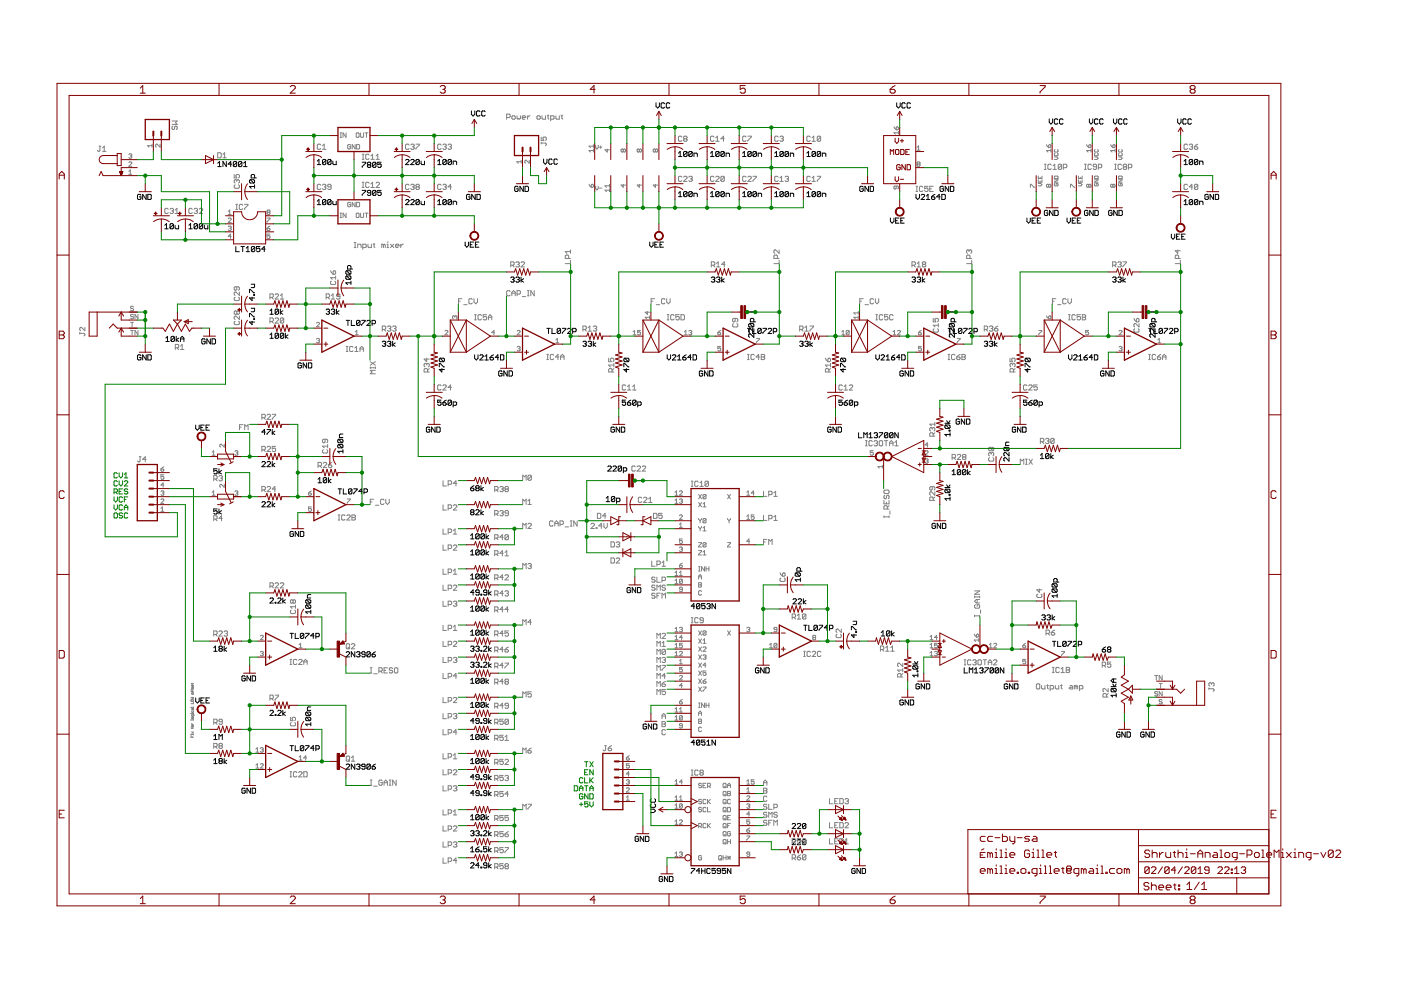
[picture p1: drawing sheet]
<svg xmlns="http://www.w3.org/2000/svg" width="297mm" height="210mm" viewBox="0 0 297 210" stroke-linecap="round" stroke-linejoin="round" font-family="sans-serif">
<g fill="#808080" stroke="#808080" stroke-width=".21">
<path d="M107.4 24.2v1.1z"/>
<path d="M107.4 24.2h.6z"/>
<path d="M108 24.2l.2 .2z"/>
<path d="M108.2 24.4v.3z"/>
<path d="M108 24.9l.2-.2z"/>
<path d="M107.4 24.9h.6z"/>
<path d="M108.7 25.3h.4z"/>
<path d="M109.1 25.3l.1-.2z"/>
<path d="M109.2 24.7v.4z"/>
<path d="M109.1 24.6l.1 .1z"/>
<path d="M108.7 24.6h.4z"/>
<path d="M108.7 24.6l-.2 .1z"/>
<path d="M108.5 24.7v.4z"/>
<path d="M108.5 25.1l.2 .2z"/>
<path d="M109.6 24.6v.5z"/>
<path d="M109.6 25.1l.2 .2z"/>
<path d="M109.8 25.3l.2-.2z"/>
<path d="M110 25.1l.2 .2z"/>
<path d="M110.2 25.3l.1-.2z"/>
<path d="M110.3 24.6v.5z"/>
<path d="M110.9 25.3h.4z"/>
<path d="M110.7 25.1l.2 .2z"/>
<path d="M110.7 24.7v.4z"/>
<path d="M110.9 24.6l-.2 .1z"/>
<path d="M110.9 24.6h.4z"/>
<path d="M111.3 24.6l.1 .1z"/>
<path d="M111.4 24.7v.2z"/>
<path d="M110.7 24.9h.7z"/>
<path d="M111.8 24.6v.7z"/>
<path d="M111.8 24.9l.4-.3z"/>
<path d="M112.2 24.6h.2z"/>
<path d="M114 25.3h.4z"/>
<path d="M114.4 25.3l.2-.2z"/>
<path d="M114.6 24.7v.4z"/>
<path d="M114.4 24.6l.2 .1z"/>
<path d="M114 24.6h.4z"/>
<path d="M114 24.6l-.2 .1z"/>
<path d="M113.8 24.7v.4z"/>
<path d="M113.8 25.1l.2 .2z"/>
<path d="M114.9 24.6v.5z"/>
<path d="M114.9 25.1l.2 .2z"/>
<path d="M115.1 25.3h.6z"/>
<path d="M115.7 24.6v.7z"/>
<path d="M116.2 24.4v.7z"/>
<path d="M116.2 25.1l.2 .2z"/>
<path d="M116 24.6h.4z"/>
<path d="M116.8 24.6v1.1z"/>
<path d="M116.8 24.6h.5z"/>
<path d="M117.3 24.6l.2 .1z"/>
<path d="M117.5 24.7v.4z"/>
<path d="M117.5 25.1l-.2 .2z"/>
<path d="M116.8 25.3h.5z"/>
<path d="M117.9 24.6v.5z"/>
<path d="M117.9 25.1l.1 .2z"/>
<path d="M118 25.3h.6z"/>
<path d="M118.6 24.6v.7z"/>
<path d="M119.1 24.4v.7z"/>
<path d="M119.1 25.1l.2 .2z"/>
<path d="M118.9 24.6h.4z"/>
<path d="M219.9 145h.4z"/>
<path d="M219.7 145.2l.2-.2z"/>
<path d="M219.7 145.2v.7z"/>
<path d="M219.7 145.9l.2 .2z"/>
<path d="M219.9 146.1h.4z"/>
<path d="M220.3 146.1l.2-.2z"/>
<path d="M220.5 145.2v.7z"/>
<path d="M220.3 145l.2 .2z"/>
<path d="M220.8 145.4v.5z"/>
<path d="M220.8 145.9l.2 .2z"/>
<path d="M221 146.1h.6z"/>
<path d="M221.6 145.4v.7z"/>
<path d="M222.1 145.2v.7z"/>
<path d="M222.1 145.9l.2 .2z"/>
<path d="M221.9 145.4h.4z"/>
<path d="M222.7 145.4v1.1z"/>
<path d="M222.7 145.4h.5z"/>
<path d="M223.2 145.4l.2 .1z"/>
<path d="M223.4 145.5v.4z"/>
<path d="M223.2 146.1l.2-.2z"/>
<path d="M222.7 146.1h.5z"/>
<path d="M223.8 145.4v.5z"/>
<path d="M223.8 145.9l.1 .2z"/>
<path d="M223.9 146.1h.6z"/>
<path d="M224.5 145.4v.7z"/>
<path d="M225 145.2v.7z"/>
<path d="M225 145.9l.2 .2z"/>
<path d="M224.9 145.4h.3z"/>
<path d="M226.9 145.4h.3z"/>
<path d="M227.2 145.4l.2 .1z"/>
<path d="M227.4 145.5v.6z"/>
<path d="M226.9 146.1h.5z"/>
<path d="M226.7 145.9l.2 .2z"/>
<path d="M226.7 145.9l.2-.2z"/>
<path d="M226.9 145.7h.5z"/>
<path d="M227.8 145.4v.7z"/>
<path d="M227.8 145.4h.2z"/>
<path d="M228 145.4l.1 .1z"/>
<path d="M228.1 145.5v.6z"/>
<path d="M228.3 145.4l-.2 .1z"/>
<path d="M228.3 145.4l.2 .1z"/>
<path d="M228.5 145.5v.6z"/>
<path d="M228.9 145.4v1.1z"/>
<path d="M228.9 145.4h.5z"/>
<path d="M229.4 145.4l.2 .1z"/>
<path d="M229.6 145.5v.4z"/>
<path d="M229.6 145.9l-.2 .2z"/>
<path d="M228.9 146.1h.5z"/>
<path d="M75.1 52.5h.4z"/>
<path d="M75.3 51.4v1.1z"/>
<path d="M75.1 51.4h.4z"/>
<path d="M75.8 51.8v.7z"/>
<path d="M75.8 51.8h.6z"/>
<path d="M76.4 51.8l.2 .2z"/>
<path d="M76.6 52v.5z"/>
<path d="M76.9 51.8v1.1z"/>
<path d="M76.9 51.8h.6z"/>
<path d="M77.5 51.8l.2 .2z"/>
<path d="M77.7 52v.3z"/>
<path d="M77.5 52.5l.2-.2z"/>
<path d="M76.9 52.5h.6z"/>
<path d="M78 51.8v.5z"/>
<path d="M78 52.3l.2 .2z"/>
<path d="M78.2 52.5h.5z"/>
<path d="M78.7 51.8v.7z"/>
<path d="M79.3 51.6v.7z"/>
<path d="M79.3 52.3l.2 .2z"/>
<path d="M79.1 51.8h.4z"/>
<path d="M80.9 51.8v.7z"/>
<path d="M80.9 51.8h.2z"/>
<path d="M81.1 51.8l.2 .2z"/>
<path d="M81.3 52v.5z"/>
<path d="M81.3 52l.2-.2z"/>
<path d="M81.5 51.8l.2 .2z"/>
<path d="M81.7 52v.5z"/>
<path d="M82 51.8h.2z"/>
<path d="M82.2 51.8v.7z"/>
<path d="M82 52.5h.4z"/>
<path d="M82.2 51.2v.2z"/>
<path d="M82.8 51.8l.7 .7z"/>
<path d="M82.8 52.5l.7-.7z"/>
<path d="M84.1 52.5h.3z"/>
<path d="M83.9 52.3l.2 .2z"/>
<path d="M83.9 52v.3z"/>
<path d="M83.9 52l.2-.2z"/>
<path d="M84.1 51.8h.3z"/>
<path d="M84.4 51.8l.2 .2z"/>
<path d="M84.6 52v.1z"/>
<path d="M83.9 52.1h.7z"/>
<path d="M85 51.8v.7z"/>
<path d="M85 52.1l.3-.3z"/>
<path d="M85.3 51.8h.2z"/>
<path d="M40.5 156.3h.5z"/>
<path d="M40.5 156v.3z"/>
<path d="M40.7 156.1v.2z"/>
<path d="M40.7 155.7h.3z"/>
<path d="M41 155.6v.2z"/>
<path d="M40.7 155.5l.3-.3z"/>
<path d="M40.7 155.2l.3 .3z"/>
<path d="M40.6 154.4h.4z"/>
<path d="M40.5 154.3l.1 .1z"/>
<path d="M40.7 154.3v.2z"/>
<path d="M41 153.9v.2z"/>
<path d="M40.9 153.8l.1 .1z"/>
<path d="M40.7 153.8h.2z"/>
<path d="M40.7 153.9v-.1z"/>
<path d="M40.7 153.9v.2z"/>
<path d="M40.7 154.1h.2z"/>
<path d="M41 154.1h-.1z"/>
<path d="M40.7 153.6h.3z"/>
<path d="M40.7 153.5l.1 .1z"/>
<path d="M40.5 152.6h.5z"/>
<path d="M41 152.5v.2z"/>
<path d="M41 152.1v.2z"/>
<path d="M40.9 152.1h.1z"/>
<path d="M40.7 152.1h.2z"/>
<path d="M40.7 152.1v.2z"/>
<path d="M40.7 152.3v.1z"/>
<path d="M40.7 152.4h.2z"/>
<path d="M41 152.3l-.1 .1z"/>
<path d="M40.7 151.6h.4z"/>
<path d="M40.7 151.6v.2z"/>
<path d="M40.7 151.8v.1z"/>
<path d="M40.7 151.9h.2z"/>
<path d="M41 151.8l-.1 .1z"/>
<path d="M41 151.6v.2z"/>
<path d="M40.7 151.3h.3z"/>
<path d="M41 151.2v.2z"/>
<path d="M40.7 150.7v.3z"/>
<path d="M40.7 151h.2z"/>
<path d="M40.9 151h.1z"/>
<path d="M41 150.7v.3z"/>
<path d="M40.7 150.3v.2z"/>
<path d="M40.7 150.2v.1z"/>
<path d="M40.7 150.2h.3z"/>
<path d="M41 150.2v.3z"/>
<path d="M41 150.5l-.1 .1z"/>
<path d="M40.8 150.5l.1 .1z"/>
<path d="M40.8 150.2v.3z"/>
<path d="M40.5 150h.5z"/>
<path d="M41 149.9v.2z"/>
<path d="M40.5 149.2h.5z"/>
<path d="M41 148.9v.3z"/>
<path d="M40.5 148.5v.1z"/>
<path d="M40.5 148.6l.1 .1z"/>
<path d="M40.6 148.7h.3z"/>
<path d="M41 148.6l-.1 .1z"/>
<path d="M41 148.5v.1z"/>
<path d="M40.9 148.4l.1 .1z"/>
<path d="M40.6 148.4h.3z"/>
<path d="M40.6 148.4l-.1 .1z"/>
<path d="M40.5 148.2h.5z"/>
<path d="M40.8 148l.2 .2z"/>
<path d="M40.8 148l.2-.1z"/>
<path d="M40.5 147.9h.5z"/>
<path d="M41 147v.1z"/>
<path d="M40.9 146.9l.1 .1z"/>
<path d="M40.7 146.9h.2z"/>
<path d="M40.7 146.9v.1z"/>
<path d="M40.7 147v.1z"/>
<path d="M40.7 147.1v.1z"/>
<path d="M40.7 147.2h.2z"/>
<path d="M40.9 147.2l.1-.1z"/>
<path d="M40.6 146.6h.4z"/>
<path d="M40.5 146.5l.1 .1z"/>
<path d="M40.7 146.5v.2z"/>
<path d="M40.6 146.3h.4z"/>
<path d="M40.5 146.2l.1 .1z"/>
<path d="M40.7 146.2v.2z"/>
<path d="M41 145.8v.2z"/>
<path d="M40.9 145.7l.1 .1z"/>
<path d="M40.8 145.8l.1-.1z"/>
<path d="M40.8 145.8v.1z"/>
<path d="M40.8 145.9l-.1 .1z"/>
<path d="M40.7 145.9v.1z"/>
<path d="M40.7 145.7v.2z"/>
<path d="M41 145.3v.2z"/>
<path d="M41 145.5h-.1z"/>
<path d="M40.7 145.5h.2z"/>
<path d="M40.7 145.3v.2z"/>
<path d="M40.7 145.2v.1z"/>
<path d="M40.8 145.2v.3z"/>
<path d="M40.6 144.9h.3z"/>
<path d="M41 144.9h-.1z"/>
<path d="M40.7 144.9v.1z"/>
<path d="M125.3 112.1h.7z"/>
<path d="M125.3 112.1l.7-.8z"/>
<path d="M126 111.1v.2z"/>
<path d="M125.8 111l.2 .1z"/>
<path d="M125.5 111h.3z"/>
<path d="M125.5 111l-.2 .1z"/>
<path d="M126.4 111.9v.2z"/>
<path d="M126.4 111.9h.2z"/>
<path d="M126.6 111.9v.2z"/>
<path d="M126.4 112.1h.2z"/>
<path d="M127.5 111v1.1z"/>
<path d="M127.5 111l-.6 .5z"/>
<path d="M126.9 111.5h.8z"/>
<path d="M128 111v.7z"/>
<path d="M128 111.7l.4 .4z"/>
<path d="M128.4 112.1l.4-.4z"/>
<path d="M128.8 111v.7z"/>
<path d="M109.6 34.3l.3 .3z"/>
<path d="M109.6 34.3h.9z"/>
<path d="M110.5 34v.6z"/>
<path d="M112.2 34v.6z"/>
<path d="M111.6 34l.6 .6z"/>
<path d="M111.4 34h.2z"/>
<path d="M111.4 34l-.1 .1z"/>
<path d="M111.3 34.1v.3z"/>
<path d="M111.3 34.4l.1 .2z"/>
<path d="M115.8 30.7l-.1 .2z"/>
<path d="M115.8 30.5v.2z"/>
<path d="M115.7 30.3l.1 .2z"/>
<path d="M114.7 30.3h1z"/>
<path d="M114.7 30.1v.4z"/>
<path d="M114.7 29.1v.7z"/>
<path d="M114.7 29.8h.6z"/>
<path d="M115.1 29.4l.2 .4z"/>
<path d="M115.1 29.2v.2z"/>
<path d="M115.1 29.2l.2-.1z"/>
<path d="M115.3 29.1h.4z"/>
<path d="M115.7 29.1l.1 .1z"/>
<path d="M115.8 29.2v.4z"/>
<path d="M115.8 29.6l-.1 .2z"/>
<path d="M34.1 107.8l.3-.3z"/>
<path d="M34.4 107.5v.9z"/>
<path d="M34.1 108.4h.6z"/>
<path d="M34.1 106.7h.6z"/>
<path d="M34.7 106.1l-.6 .6z"/>
<path d="M34.7 105.9v.2z"/>
<path d="M34.6 105.8l.1 .1z"/>
<path d="M34.3 105.8h.3z"/>
<path d="M34.3 105.8l-.2 .1z"/>
<path d="M34.3 104.1l-.2 .1z"/>
<path d="M34.3 104.1h.3z"/>
<path d="M34.6 104.1l.1 .1z"/>
<path d="M34.7 104.2v.2z"/>
<path d="M34.7 104.4l-.1 .1z"/>
<path d="M34.4 104.5h.2z"/>
<path d="M34.6 104.5l.1 .2z"/>
<path d="M34.7 104.7v.2z"/>
<path d="M34.7 104.9l-.1 .1z"/>
<path d="M34.3 105h.3z"/>
<path d="M34.1 104.9l.2 .1z"/>
<path d="M34.6 102.4v.9z"/>
<path d="M34.1 102.8l.5-.4z"/>
<path d="M34.1 102.8h.6z"/>
<path d="M34.1 100.7h.6z"/>
<path d="M34.1 100.7v.5z"/>
<path d="M34.1 101.2l.3-.2z"/>
<path d="M34.4 101h.2z"/>
<path d="M34.6 101l.1 .2z"/>
<path d="M34.7 101.2v.3z"/>
<path d="M34.7 101.5l-.1 .1z"/>
<path d="M34.3 101.6h.3z"/>
<path d="M34.1 101.5l.2 .1z"/>
<path d="M29.1 97.7l.2 .2z"/>
<path d="M29.3 97.9h.2z"/>
<path d="M29.7 97.7l-.2 .2z"/>
<path d="M29.7 96.8v.9z"/>
<path d="M29.5 96.8h.4z"/>
<path d="M30.8 96.8v1.1z"/>
<path d="M30.8 96.8l-.6 .6z"/>
<path d="M30.2 97.4h.8z"/>
<path d="M34.4 99.1l.3-.1z"/>
<path d="M34.4 99.1l-.3 .3z"/>
<path d="M34.1 99.4v.4z"/>
<path d="M34.1 99.8l.2 .1z"/>
<path d="M34.3 99.9h.3z"/>
<path d="M34.6 99.9l.1-.1z"/>
<path d="M34.7 99.6v.2z"/>
<path d="M34.6 99.4l.1 .2z"/>
<path d="M34.1 99.4h.5z"/>
<path d="M28.2 64.9l.1 .2z"/>
<path d="M27.8 64.9h.4z"/>
<path d="M27.8 64.9l-.1 .2z"/>
<path d="M27.7 65.1v.2z"/>
<path d="M27.7 65.3l.1 .1z"/>
<path d="M27.8 65.4h.4z"/>
<path d="M28.2 65.4l.1 .2z"/>
<path d="M28.3 65.6v.1z"/>
<path d="M28.3 65.7l-.1 .2z"/>
<path d="M27.8 65.9h.4z"/>
<path d="M27.7 65.7l.1 .2z"/>
<path d="M28 68.3v1z"/>
<path d="M27.7 68.3h.6z"/>
<path d="M18 71l-.2 .2z"/>
<path d="M18 70.8v.2z"/>
<path d="M17.8 70.7l.2 .1z"/>
<path d="M16.9 70.7h.9z"/>
<path d="M16.9 70.5v.3z"/>
<path d="M18 69.4v.7z"/>
<path d="M17.3 69.4l.7 .7z"/>
<path d="M17.1 69.4h.2z"/>
<path d="M17.1 69.4l-.2 .2z"/>
<path d="M16.9 69.6v.3z"/>
<path d="M16.9 69.9l.2 .2z"/>
<path d="M28.2 66.7l.1 .1z"/>
<path d="M27.8 66.7h.4z"/>
<path d="M27.8 66.7l-.1 .1z"/>
<path d="M27.7 66.8v.2z"/>
<path d="M27.7 67l.1 .1z"/>
<path d="M27.8 67.1h.4z"/>
<path d="M28.2 67.1l.1 .2z"/>
<path d="M28.3 67.3v.1z"/>
<path d="M28.3 67.4l-.1 .2z"/>
<path d="M27.8 67.6h.4z"/>
<path d="M27.7 67.4l.1 .2z"/>
<path d="M28.6 66.7v.9z"/>
<path d="M28.6 66.7l.7 .9z"/>
<path d="M29.3 66.7v.9z"/>
<path d="M28 70.1v.9z"/>
<path d="M27.7 70.1h.6z"/>
<path d="M28.6 70.1v.9z"/>
<path d="M28.6 70.1l.7 .9z"/>
<path d="M29.3 70.1v.9z"/>
<path d="M246.2 148.3l.2 .2z"/>
<path d="M245.9 148.3h.3z"/>
<path d="M245.8 148.5l.1-.2z"/>
<path d="M245.8 148.5v.1z"/>
<path d="M245.8 148.6l.1 .2z"/>
<path d="M245.9 148.8h.3z"/>
<path d="M246.2 148.8l.2 .1z"/>
<path d="M246.4 148.9v.2z"/>
<path d="M246.2 149.2l.2-.1z"/>
<path d="M245.9 149.2h.3z"/>
<path d="M245.8 149.1l.1 .1z"/>
<path d="M246.1 144.9v1z"/>
<path d="M245.8 144.9h.6z"/>
<path d="M257.2 146.6l.2-.2z"/>
<path d="M257.4 146.2v.2z"/>
<path d="M257.2 146l.2 .2z"/>
<path d="M256.3 146h.9z"/>
<path d="M256.3 145.8v.4z"/>
<path d="M256.3 145.3l.2 .2z"/>
<path d="M256.3 144.9v.4z"/>
<path d="M256.3 144.9l.2-.1z"/>
<path d="M256.5 144.8h.2z"/>
<path d="M256.7 144.8l.2 .1z"/>
<path d="M256.9 144.9v.2z"/>
<path d="M256.9 144.9l.1-.1z"/>
<path d="M257 144.8h.2z"/>
<path d="M257.2 144.8l.2 .1z"/>
<path d="M257.4 144.9v.4z"/>
<path d="M257.2 145.5l.2-.2z"/>
<path d="M245.3 146.6l.1 .2z"/>
<path d="M245 146.6h.3z"/>
<path d="M245 146.6l-.2 .2z"/>
<path d="M244.8 146.8v.1z"/>
<path d="M244.8 146.9l.2 .2z"/>
<path d="M245 147.1h.3z"/>
<path d="M245.3 147.1l.1 .1z"/>
<path d="M245.4 147.2v.2z"/>
<path d="M245.4 147.4l-.1 .2z"/>
<path d="M245 147.6h.3z"/>
<path d="M244.8 147.4l.2 .2z"/>
<path d="M245.8 146.6v1z"/>
<path d="M245.8 146.6l.6 1z"/>
<path d="M246.4 146.6v1z"/>
<path d="M245.2 143.2v.9z"/>
<path d="M244.8 143.2h.6z"/>
<path d="M245.8 143.2v.9z"/>
<path d="M245.8 143.2l.6 .9z"/>
<path d="M246.4 143.2v.9z"/>
<path d="M69.2 62.3v1.1z"/>
<path d="M69.2 62.3h.5z"/>
<path d="M69.7 62.3l.2 .2z"/>
<path d="M69.9 62.5v.4z"/>
<path d="M69.9 62.9l-.2 .2z"/>
<path d="M69.2 63.1h.5z"/>
<path d="M69.5 63.1l.4 .3z"/>
<path d="M70.2 62.7l.4-.4z"/>
<path d="M70.6 62.3v1.1z"/>
<path d="M70.2 63.4h.8z"/>
<path d="M71.3 63.2l.2 .2z"/>
<path d="M71.5 63.4h.4z"/>
<path d="M71.9 63.4l.2-.2z"/>
<path d="M72.1 62.5v.7z"/>
<path d="M71.9 62.3l.2 .2z"/>
<path d="M71.5 62.3h.4z"/>
<path d="M71.5 62.3l-.2 .2z"/>
<path d="M71.3 62.5v.2z"/>
<path d="M71.3 62.7l.2 .2z"/>
<path d="M71.5 62.9h.6z"/>
<path d="M57.2 62.3v1.1z"/>
<path d="M57.2 62.3h.6z"/>
<path d="M57.8 62.3l.2 .2z"/>
<path d="M58 62.5v.4z"/>
<path d="M58 62.9l-.2 .2z"/>
<path d="M57.2 63.1h.6z"/>
<path d="M57.6 63.1l.4 .3z"/>
<path d="M58.3 63.4h.8z"/>
<path d="M59.1 62.7l-.8 .7z"/>
<path d="M59.1 62.5v.2z"/>
<path d="M58.9 62.3l.2 .2z"/>
<path d="M58.5 62.3h.4z"/>
<path d="M58.5 62.3l-.2 .2z"/>
<path d="M59.4 62.7l.4-.4z"/>
<path d="M59.8 62.3v1.1z"/>
<path d="M59.4 63.4h.8z"/>
<path d="M49.7 68.3l.1-.2z"/>
<path d="M49.7 68.3v.4z"/>
<path d="M49.7 68.7l.1 .1z"/>
<path d="M49.8 68.8h.8z"/>
<path d="M50.6 68.8l.2-.1z"/>
<path d="M50.8 68.3v.4z"/>
<path d="M50.6 68.1l.2 .2z"/>
<path d="M50.8 67v.7z"/>
<path d="M50 67l.8 .7z"/>
<path d="M49.8 67h.2z"/>
<path d="M49.8 67l-.1 .2z"/>
<path d="M49.7 67.2v.4z"/>
<path d="M49.7 67.6l.1 .1z"/>
<path d="M49.7 66.5l.1 .2z"/>
<path d="M49.7 66.1v.4z"/>
<path d="M49.7 66.1l.1-.2z"/>
<path d="M49.8 65.9h.2z"/>
<path d="M50 65.9l.2 .2z"/>
<path d="M50.4 65.9l-.2 .2z"/>
<path d="M50.4 65.9h.2z"/>
<path d="M50.6 65.9l.2 .2z"/>
<path d="M50.8 66.1v.4z"/>
<path d="M50.8 66.5l-.2 .2z"/>
<path d="M50.4 66.7h.2z"/>
<path d="M50.2 66.5l.2 .2z"/>
<path d="M50.2 66.5l-.2 .2z"/>
<path d="M49.8 66.7h.2z"/>
<path d="M50.2 66.1v.4z"/>
<path d="M57.2 67.4v1.1z"/>
<path d="M57.2 67.4h.6z"/>
<path d="M57.8 67.4l.2 .2z"/>
<path d="M58 67.6v.4z"/>
<path d="M58 68l-.2 .2z"/>
<path d="M57.2 68.2h.6z"/>
<path d="M57.6 68.2l.4 .3z"/>
<path d="M58.3 68.5h.8z"/>
<path d="M58.3 68.5l.8-.7z"/>
<path d="M59.1 67.6v.2z"/>
<path d="M58.9 67.4l.2 .2z"/>
<path d="M58.5 67.4h.4z"/>
<path d="M58.5 67.4l-.2 .2z"/>
<path d="M59.4 67.6v.7z"/>
<path d="M59.6 67.4l-.2 .2z"/>
<path d="M59.6 67.4h.4z"/>
<path d="M60 67.4l.2 .2z"/>
<path d="M60.2 67.6v.7z"/>
<path d="M60.2 68.3l-.2 .2z"/>
<path d="M59.6 68.5h.4z"/>
<path d="M59.4 68.3l.2 .2z"/>
<path d="M59.4 68.3l.8-.7z"/>
<path d="M233.7 140.4v1.1z"/>
<path d="M233.7 140.4h.6z"/>
<path d="M234.3 140.4l.1 .2z"/>
<path d="M234.4 140.6v.3z"/>
<path d="M234.4 140.9l-.1 .2z"/>
<path d="M233.7 141.1h.6z"/>
<path d="M234.1 141.1l.3 .4z"/>
<path d="M234.8 140.4h.7z"/>
<path d="M234.8 140.4v.5z"/>
<path d="M234.8 140.9l.4-.2z"/>
<path d="M235.2 140.7h.2z"/>
<path d="M235.4 140.7l.1 .2z"/>
<path d="M235.5 140.9v.4z"/>
<path d="M235.5 141.3l-.1 .2z"/>
<path d="M235 141.5h.4z"/>
<path d="M234.8 141.3l.2 .2z"/>
<path d="M221.8 133.6v1.1z"/>
<path d="M221.8 133.6h.5z"/>
<path d="M222.3 133.6l.2 .2z"/>
<path d="M222.5 133.8v.3z"/>
<path d="M222.5 134.1l-.2 .2z"/>
<path d="M221.8 134.3h.5z"/>
<path d="M222.2 134.3l.3 .4z"/>
<path d="M223.2 133.8l.4-.2z"/>
<path d="M223.2 133.8l-.3 .3z"/>
<path d="M222.9 134.1v.4z"/>
<path d="M222.9 134.5l.2 .2z"/>
<path d="M223.1 134.7h.3z"/>
<path d="M223.4 134.7l.2-.2z"/>
<path d="M223.6 134.3v.2z"/>
<path d="M223.4 134.1l.2 .2z"/>
<path d="M222.9 134.1h.5z"/>
<path d="M219.8 126.1l.2-.1z"/>
<path d="M219.8 126.1v.4z"/>
<path d="M219.8 126.5l.2 .2z"/>
<path d="M220 126.7h.7z"/>
<path d="M220.9 126.5l-.2 .2z"/>
<path d="M220.9 126.1v.4z"/>
<path d="M220.7 126l.2 .1z"/>
<path d="M219.8 125.1h1.1z"/>
<path d="M219.8 125.1l.6 .5z"/>
<path d="M220.4 124.9v.7z"/>
<path d="M49.7 63.2l.1-.2z"/>
<path d="M49.7 63.2v.3z"/>
<path d="M49.7 63.5l.1 .2z"/>
<path d="M49.8 63.7h.8z"/>
<path d="M50.6 63.7l.2-.2z"/>
<path d="M50.8 63.2v.3z"/>
<path d="M50.6 63l.2 .2z"/>
<path d="M50.8 61.9v.7z"/>
<path d="M50 61.9l.8 .7z"/>
<path d="M49.8 61.9h.2z"/>
<path d="M49.7 62.1l.1-.2z"/>
<path d="M49.7 62.1v.4z"/>
<path d="M49.7 62.5l.1 .1z"/>
<path d="M50.6 61.5l.2-.1z"/>
<path d="M50.8 61v.4z"/>
<path d="M50.6 60.8l.2 .2z"/>
<path d="M49.8 60.8h.8z"/>
<path d="M49.8 60.8l-.1 .2z"/>
<path d="M49.7 61v.4z"/>
<path d="M49.7 61.4l.1 .1z"/>
<path d="M49.8 61.5h.2z"/>
<path d="M50 61.5l.2-.1z"/>
<path d="M50.2 60.8v.6z"/>
<path d="M67.1 69.3h.6z"/>
<path d="M67.1 69.3l.6-.6z"/>
<path d="M67.7 68.5v.2z"/>
<path d="M67.6 68.3l.1 .2z"/>
<path d="M67.3 68.3h.3z"/>
<path d="M67.3 68.3l-.2 .2z"/>
<path d="M67.1 71.9l.2-.1z"/>
<path d="M67.3 71.8h.3z"/>
<path d="M67.6 71.8l.1 .1z"/>
<path d="M67.7 71.9v.2z"/>
<path d="M67.6 72.2l.1-.1z"/>
<path d="M67.4 72.2h.2z"/>
<path d="M67.6 72.2l.1 .2z"/>
<path d="M67.7 72.4v.1z"/>
<path d="M67.6 72.7l.1-.2z"/>
<path d="M67.3 72.7h.3z"/>
<path d="M67.1 72.5l.2 .2z"/>
<path d="M75.3 70.4l.3-.3z"/>
<path d="M75.6 70.1v.9z"/>
<path d="M75.3 71h.6z"/>
<path d="M73.4 74.5h.4z"/>
<path d="M73.6 73.4v1.1z"/>
<path d="M73.4 73.4h.4z"/>
<path d="M74.7 73.4l.1 .2z"/>
<path d="M74.3 73.4h.4z"/>
<path d="M74.1 73.6l.2-.2z"/>
<path d="M74.1 73.6v.8z"/>
<path d="M74.1 74.4l.2 .1z"/>
<path d="M74.3 74.5h.4z"/>
<path d="M74.7 74.5l.1-.1z"/>
<path d="M75.6 73.4l-.4 .4z"/>
<path d="M75.6 73.4v1.1z"/>
<path d="M75.2 74.5h.7z"/>
<path d="M76.3 73.8v.7z"/>
<path d="M76.3 73.8l.4-.4z"/>
<path d="M76.7 73.4l.3 .4z"/>
<path d="M77 73.8v.7z"/>
<path d="M76.3 74h.7z"/>
<path d="M217.1 136.6l.4-.2z"/>
<path d="M217.1 136.6l-.2 .3z"/>
<path d="M216.9 136.9v.3z"/>
<path d="M216.9 137.2l.1 .2z"/>
<path d="M217 137.4h.3z"/>
<path d="M217.5 137.2l-.2 .2z"/>
<path d="M217.5 137v.2z"/>
<path d="M217.3 136.9l.2 .1z"/>
<path d="M216.9 136.9h.4z"/>
<path d="M216.9 139.8h.6z"/>
<path d="M216.9 139.8v.5z"/>
<path d="M216.9 140.3l.2-.2z"/>
<path d="M217.1 140.1h.2z"/>
<path d="M217.3 140.1l.2 .2z"/>
<path d="M217.5 140.3v.3z"/>
<path d="M217.5 140.6l-.2 .1z"/>
<path d="M217 140.7h.3z"/>
<path d="M216.9 140.6l.1 .1z"/>
<path d="M225.1 138.1h.6z"/>
<path d="M225.7 138.1v.2z"/>
<path d="M225.7 138.3l-.6 .6z"/>
<path d="M225.1 138.9v.1z"/>
<path d="M223.1 142.6h.4z"/>
<path d="M223.3 141.5v1.1z"/>
<path d="M223.1 141.5h.4z"/>
<path d="M224.4 141.5l.2 .2z"/>
<path d="M224 141.5h.4z"/>
<path d="M224 141.5l-.1 .2z"/>
<path d="M223.9 141.7v.7z"/>
<path d="M223.9 142.4l.1 .2z"/>
<path d="M224 142.6h.4z"/>
<path d="M224.4 142.6l.2-.2z"/>
<path d="M225 141.9l.3-.4z"/>
<path d="M225.3 141.5v1.1z"/>
<path d="M225 142.6h.7z"/>
<path d="M226.1 141.5v1.1z"/>
<path d="M226.1 141.5h.5z"/>
<path d="M226.6 141.5l.2 .2z"/>
<path d="M226.8 141.7v.2z"/>
<path d="M226.8 141.9l-.2 .1z"/>
<path d="M226.6 142l.2 .2z"/>
<path d="M226.8 142.2v.2z"/>
<path d="M226.8 142.4l-.2 .2z"/>
<path d="M226.1 142.6h.5z"/>
<path d="M226.1 142h.5z"/>
<path d="M138.5 32.1l.1 .1z"/>
<path d="M138.5 31.8v.3z"/>
<path d="M138.6 31.6l-.1 .2z"/>
<path d="M138.6 31.6h.2z"/>
<path d="M138.8 31.6l.2 .2z"/>
<path d="M139.1 31.6l-.1 .2z"/>
<path d="M139.1 31.6h.2z"/>
<path d="M139.3 31.6l.1 .2z"/>
<path d="M139.4 31.8v.3z"/>
<path d="M139.4 32.1l-.1 .1z"/>
<path d="M139.1 32.2h.2z"/>
<path d="M139 32.1l.1 .1z"/>
<path d="M139 32.1l-.2 .1z"/>
<path d="M138.6 32.2h.2z"/>
<path d="M139 31.8v.3z"/>
<path d="M138.5 39.2h.9z"/>
<path d="M138.5 39.2l.5 .5z"/>
<path d="M139 39.1v.6z"/>
<path d="M70.3 59.6l-.2 .2z"/>
<path d="M70.1 59.8v.4z"/>
<path d="M70.1 60.2l.2 .1z"/>
<path d="M70.3 60.3h.7z"/>
<path d="M71 60.3l.2-.1z"/>
<path d="M71.2 59.8v.4z"/>
<path d="M71 59.6l.2 .2z"/>
<path d="M70.1 58.9l.3 .3z"/>
<path d="M70.1 58.9h1.1z"/>
<path d="M71.2 58.5v.7z"/>
<path d="M70.1 57.4l.2 .4z"/>
<path d="M70.3 57.8l.3 .3z"/>
<path d="M70.6 58.1h.4z"/>
<path d="M71.2 58l-.2 .1z"/>
<path d="M71.2 57.6v.4z"/>
<path d="M71 57.4l.2 .2z"/>
<path d="M70.8 57.4h.2z"/>
<path d="M70.8 57.4l-.2 .2z"/>
<path d="M70.6 57.6v.5z"/>
<path d="M144.4 28.9l.2 .2z"/>
<path d="M144 28.9h.4z"/>
<path d="M144 28.9l-.2 .2z"/>
<path d="M143.8 29.1v.7z"/>
<path d="M143.8 29.8l.2 .2z"/>
<path d="M144 30h.4z"/>
<path d="M144.4 30l.2-.2z"/>
<path d="M144.9 29.1l.2-.2z"/>
<path d="M145.1 28.9h.4z"/>
<path d="M145.5 28.9l.2 .2z"/>
<path d="M145.7 29.1v.1z"/>
<path d="M145.7 29.2l-.2 .2z"/>
<path d="M145.5 29.4l.2 .2z"/>
<path d="M145.7 29.6v.2z"/>
<path d="M145.5 30l.2-.2z"/>
<path d="M145.1 30h.4z"/>
<path d="M144.9 29.8l.2 .2z"/>
<path d="M144.9 29.6v.2z"/>
<path d="M144.9 29.6l.2-.2z"/>
<path d="M144.9 29.2l.2 .2z"/>
<path d="M144.9 29.1v.1z"/>
<path d="M145.1 29.4h.4z"/>
<path d="M151.2 28.9l.2 .2z"/>
<path d="M150.8 28.9h.4z"/>
<path d="M150.8 28.9l-.2 .2z"/>
<path d="M150.6 29.1v.7z"/>
<path d="M150.6 29.8l.2 .2z"/>
<path d="M150.8 30h.4z"/>
<path d="M151.2 30l.2-.2z"/>
<path d="M151.7 29.2l.4-.3z"/>
<path d="M152.1 28.9v1.1z"/>
<path d="M151.7 30h.8z"/>
<path d="M153.4 28.9v1.1z"/>
<path d="M153.4 28.9l-.6 .5z"/>
<path d="M152.8 29.4h.8z"/>
<path d="M158 28.9l.2 .2z"/>
<path d="M157.6 28.9h.4z"/>
<path d="M157.6 28.9l-.1 .2z"/>
<path d="M157.5 29.1v.7z"/>
<path d="M157.5 29.8l.1 .2z"/>
<path d="M157.6 30h.4z"/>
<path d="M158 30l.2-.2z"/>
<path d="M158.6 28.9h.7z"/>
<path d="M159.3 28.9v.2z"/>
<path d="M159.3 29.1l-.7 .7z"/>
<path d="M158.6 29.8v.2z"/>
<path d="M164.8 28.9l.2 .2z"/>
<path d="M164.4 28.9h.4z"/>
<path d="M164.3 29.1l.1-.2z"/>
<path d="M164.3 29.1v.7z"/>
<path d="M164.3 29.8l.1 .2z"/>
<path d="M164.4 30h.4z"/>
<path d="M164.8 30l.2-.2z"/>
<path d="M165.4 29.1l.1-.2z"/>
<path d="M165.5 28.9h.4z"/>
<path d="M165.9 28.9l.2 .2z"/>
<path d="M166.1 29.1v.1z"/>
<path d="M166.1 29.2l-.2 .2z"/>
<path d="M165.7 29.4h.2z"/>
<path d="M165.9 29.4l.2 .2z"/>
<path d="M166.1 29.6v.2z"/>
<path d="M166.1 29.8l-.2 .2z"/>
<path d="M165.5 30h.4z"/>
<path d="M165.4 29.8l.1 .2z"/>
<path d="M171.6 28.9l.2 .2z"/>
<path d="M171.2 28.9h.4z"/>
<path d="M171.2 28.9l-.1 .2z"/>
<path d="M171.1 29.1v.7z"/>
<path d="M171.1 29.8l.1 .2z"/>
<path d="M171.2 30h.4z"/>
<path d="M171.6 30l.2-.2z"/>
<path d="M172.2 29.2l.3-.3z"/>
<path d="M172.5 28.9v1.1z"/>
<path d="M172.2 30h.7z"/>
<path d="M173.3 29.1v.7z"/>
<path d="M173.4 28.9l-.1 .2z"/>
<path d="M173.4 28.9h.4z"/>
<path d="M173.8 28.9l.2 .2z"/>
<path d="M174 29.1v.7z"/>
<path d="M173.8 30l.2-.2z"/>
<path d="M173.4 30h.4z"/>
<path d="M173.3 29.8l.1 .2z"/>
<path d="M173.3 29.8l.7-.7z"/>
<path d="M233.8 147.8h1.1z"/>
<path d="M233.8 147.2v.6z"/>
<path d="M233.8 147.2l.2-.2z"/>
<path d="M234 147h.4z"/>
<path d="M234.4 147l.2 .2z"/>
<path d="M234.6 147.2v.6z"/>
<path d="M234.9 147l-.3 .4z"/>
<path d="M234.9 146v.7z"/>
<path d="M234.2 146l.7 .7z"/>
<path d="M234 146h.2z"/>
<path d="M233.8 146.1l.2-.1z"/>
<path d="M233.8 146.1v.4z"/>
<path d="M233.8 146.5l.2 .2z"/>
<path d="M37.2 73v1.1z"/>
<path d="M37.2 73h.5z"/>
<path d="M37.7 73l.2 .2z"/>
<path d="M37.9 73.2v.4z"/>
<path d="M37.9 73.6l-.2 .1z"/>
<path d="M37.2 73.7h.5z"/>
<path d="M37.5 73.7l.4 .4z"/>
<path d="M38.3 73.4l.3-.4z"/>
<path d="M38.6 73v1.1z"/>
<path d="M38.3 74.1h.7z"/>
<path d="M27.3 32.8l.2-.2z"/>
<path d="M27.5 32.6h.3z"/>
<path d="M27.8 32.6l.1 .2z"/>
<path d="M27.9 32.8v.1z"/>
<path d="M27.8 33.1l.1-.2z"/>
<path d="M27.6 33.1h.2z"/>
<path d="M27.8 33.1l.1 .2z"/>
<path d="M27.9 33.3v.1z"/>
<path d="M27.8 33.5l.1-.1z"/>
<path d="M27.5 33.5h.3z"/>
<path d="M27.3 33.4l.2 .1z"/>
<path d="M27.3 35.3h.6z"/>
<path d="M27.3 35.3l.6-.7z"/>
<path d="M27.9 34.5v.1z"/>
<path d="M27.8 34.3l.1 .2z"/>
<path d="M27.5 34.3h.3z"/>
<path d="M27.3 34.5l.2-.2z"/>
<path d="M27.3 36.3l.3-.3z"/>
<path d="M27.6 36v1z"/>
<path d="M27.3 37h.6z"/>
<path d="M20.7 31.9l.1 .2z"/>
<path d="M20.8 32.1h.2z"/>
<path d="M21.2 31.9l-.2 .2z"/>
<path d="M21.2 31v.9z"/>
<path d="M21 31h.4z"/>
<path d="M22.1 31l-.4 .4z"/>
<path d="M22.1 31v1.1z"/>
<path d="M21.7 32.1h.8z"/>
<path d="M31.3 30.9l.3 .3z"/>
<path d="M31.3 30.9h.9z"/>
<path d="M32.2 30.6v.6z"/>
<path d="M33.9 30.6v.6z"/>
<path d="M33.3 30.6l.6 .6z"/>
<path d="M33.1 30.6h.2z"/>
<path d="M33.1 30.6l-.1 .1z"/>
<path d="M33 30.7v.4z"/>
<path d="M33 31.1l.1 .1z"/>
<path d="M36.5 26.9l.2-.1z"/>
<path d="M36.5 26.9v.4z"/>
<path d="M36.5 27.3l.2 .2z"/>
<path d="M36.7 27.5h.1z"/>
<path d="M36.8 27.5l.2-.2z"/>
<path d="M37 26.9v.4z"/>
<path d="M37 26.9l.2-.1z"/>
<path d="M37.2 26.8h.2z"/>
<path d="M37.4 26.8l.2 .1z"/>
<path d="M37.6 26.9v.4z"/>
<path d="M37.6 27.3l-.2 .2z"/>
<path d="M36.5 26.4h1.1z"/>
<path d="M37.2 26l.4 .4z"/>
<path d="M37.2 26l.4-.3z"/>
<path d="M36.5 25.7h1.1z"/>
<path d="M48.4 44.9l.3-.4z"/>
<path d="M48.7 44.5v1z"/>
<path d="M48.4 45.5h.6z"/>
<path d="M48.4 47.2h.6z"/>
<path d="M48.4 47.2l.6-.7z"/>
<path d="M49 46.4v.1z"/>
<path d="M48.9 46.2l.1 .2z"/>
<path d="M48.5 46.2h.4z"/>
<path d="M48.5 46.2l-.1 .2z"/>
<path d="M48.4 48.1l.1-.2z"/>
<path d="M48.5 47.9h.4z"/>
<path d="M48.9 47.9l.1 .2z"/>
<path d="M49 48.1v.1z"/>
<path d="M49 48.2l-.1 .2z"/>
<path d="M48.7 48.4h.2z"/>
<path d="M48.9 48.4l.1 .2z"/>
<path d="M49 48.6v.1z"/>
<path d="M49 48.7l-.1 .2z"/>
<path d="M48.5 48.9h.4z"/>
<path d="M48.4 48.7l.1 .2z"/>
<path d="M48.9 49.6v1z"/>
<path d="M48.9 49.6l-.5 .5z"/>
<path d="M48.4 50.1h.6z"/>
<path d="M50 44.4h.4z"/>
<path d="M50.2 43.3v1.1z"/>
<path d="M50 43.3h.4z"/>
<path d="M51.3 43.3l.2 .2z"/>
<path d="M50.9 43.3h.4z"/>
<path d="M50.9 43.3l-.2 .2z"/>
<path d="M50.7 43.5v.7z"/>
<path d="M50.7 44.2l.2 .2z"/>
<path d="M50.9 44.4h.4z"/>
<path d="M51.5 44.2l-.2 .2z"/>
<path d="M51.8 43.3h.8z"/>
<path d="M52.6 43.3v.2z"/>
<path d="M52.6 43.5l-.8 .7z"/>
<path d="M51.8 44.2v.2z"/>
<path d="M56.6 49.6h.6z"/>
<path d="M56.6 49.6v.5z"/>
<path d="M56.6 50.1l.3-.1z"/>
<path d="M56.9 50h.2z"/>
<path d="M57.1 50l.1 .1z"/>
<path d="M57.2 50.1v.3z"/>
<path d="M57.2 50.4l-.1 .2z"/>
<path d="M56.8 50.6h.3z"/>
<path d="M56.6 50.4l.2 .2z"/>
<path d="M56.9 48.1l.3-.2z"/>
<path d="M56.9 48.1l-.3 .3z"/>
<path d="M56.6 48.4v.3z"/>
<path d="M56.6 48.7l.2 .2z"/>
<path d="M56.8 48.9h.3z"/>
<path d="M57.2 48.7l-.1 .2z"/>
<path d="M57.2 48.6v.1z"/>
<path d="M57.1 48.4l.1 .2z"/>
<path d="M56.6 48.4h.5z"/>
<path d="M56.6 46.2h.6z"/>
<path d="M57.2 46.2v.2z"/>
<path d="M56.6 47l.6-.6z"/>
<path d="M56.6 47v.2z"/>
<path d="M56.6 44.7l.2-.2z"/>
<path d="M56.8 44.5h.3z"/>
<path d="M57.1 44.5l.1 .2z"/>
<path d="M57.2 44.7v.2z"/>
<path d="M57.2 44.9l-.1 .1z"/>
<path d="M57.1 45l.1 .1z"/>
<path d="M57.2 45.1v.2z"/>
<path d="M57.2 45.3l-.1 .2z"/>
<path d="M56.8 45.5h.3z"/>
<path d="M56.6 45.3l.2 .2z"/>
<path d="M56.6 45.1v.2z"/>
<path d="M56.6 45.1l.2-.1z"/>
<path d="M56.6 44.9l.2 .1z"/>
<path d="M56.6 44.7v.2z"/>
<path d="M56.8 45h.3z"/>
<path d="M40.6 44.2l.2 .2z"/>
<path d="M40.2 44.2h.4z"/>
<path d="M40.2 44.2l-.2 .2z"/>
<path d="M40 44.4v.7z"/>
<path d="M40 45.1l.2 .2z"/>
<path d="M40.2 45.3h.4z"/>
<path d="M40.8 45.1l-.2 .2z"/>
<path d="M41.3 44.2l-.2 .2z"/>
<path d="M41.3 44.2h.4z"/>
<path d="M41.7 44.2l.2 .2z"/>
<path d="M41.9 44.4v.2z"/>
<path d="M41.9 44.6l-.2 .1z"/>
<path d="M41.5 44.7h.2z"/>
<path d="M41.7 44.7l.2 .2z"/>
<path d="M41.9 44.9v.2z"/>
<path d="M41.9 45.1l-.2 .2z"/>
<path d="M41.3 45.3h.4z"/>
<path d="M41.1 45.1l.2 .2z"/>
<path d="M42.2 45.3h.8z"/>
<path d="M42.2 45.3l.8-.7z"/>
<path d="M43 44.4v.2z"/>
<path d="M42.8 44.2l.2 .2z"/>
<path d="M42.4 44.2h.4z"/>
<path d="M42.4 44.2l-.2 .2z"/>
<path d="M86.5 30.6l.2 .2z"/>
<path d="M86.2 30.6h.3z"/>
<path d="M86.2 30.6l-.2 .2z"/>
<path d="M86 30.8v.7z"/>
<path d="M86 31.5l.2 .2z"/>
<path d="M86.2 31.7h.3z"/>
<path d="M86.7 31.5l-.2 .2z"/>
<path d="M87.1 30.8l.2-.2z"/>
<path d="M87.3 30.6h.3z"/>
<path d="M87.6 30.6l.2 .2z"/>
<path d="M87.8 30.8v.1z"/>
<path d="M87.8 30.9l-.2 .2z"/>
<path d="M87.4 31.1h.2z"/>
<path d="M87.6 31.1l.2 .2z"/>
<path d="M87.8 31.3v.2z"/>
<path d="M87.8 31.5l-.2 .2z"/>
<path d="M87.3 31.7h.3z"/>
<path d="M87.1 31.5l.2 .2z"/>
<path d="M88.2 30.6h.7z"/>
<path d="M88.9 30.6v.2z"/>
<path d="M88.9 30.8l-.7 .7z"/>
<path d="M88.2 31.5v.2z"/>
<path d="M86.5 39.1l.2 .2z"/>
<path d="M86.2 39.1h.3z"/>
<path d="M86.2 39.1l-.2 .2z"/>
<path d="M86 39.3v.7z"/>
<path d="M86 40l.2 .2z"/>
<path d="M86.2 40.2h.3z"/>
<path d="M86.5 40.2l.2-.2z"/>
<path d="M87.3 39.1l-.2 .2z"/>
<path d="M87.3 39.1h.3z"/>
<path d="M87.6 39.1l.2 .2z"/>
<path d="M87.8 39.3v.1z"/>
<path d="M87.8 39.4l-.2 .2z"/>
<path d="M87.4 39.6h.2z"/>
<path d="M87.6 39.6l.2 .2z"/>
<path d="M87.8 39.8v.2z"/>
<path d="M87.8 40l-.2 .2z"/>
<path d="M87.3 40.2h.3z"/>
<path d="M87.1 40l.2 .2z"/>
<path d="M88.4 39.1l-.2 .2z"/>
<path d="M88.4 39.1h.3z"/>
<path d="M88.7 39.1l.2 .2z"/>
<path d="M88.9 39.3v.1z"/>
<path d="M88.9 39.4l-.2 .2z"/>
<path d="M88.7 39.6l.2 .2z"/>
<path d="M88.9 39.8v.2z"/>
<path d="M88.9 40l-.2 .2z"/>
<path d="M88.4 40.2h.3z"/>
<path d="M88.2 40l.2 .2z"/>
<path d="M88.2 39.8v.2z"/>
<path d="M88.2 39.8l.2-.2z"/>
<path d="M88.2 39.4l.2 .2z"/>
<path d="M88.2 39.3v.1z"/>
<path d="M88.4 39.6h.3z"/>
<path d="M76.8 39.8h.4z"/>
<path d="M77 38.7v1.1z"/>
<path d="M76.8 38.7h.4z"/>
<path d="M78.1 38.7l.2 .1z"/>
<path d="M77.7 38.7h.4z"/>
<path d="M77.7 38.7l-.2 .1z"/>
<path d="M77.5 38.8v.8z"/>
<path d="M77.5 39.6l.2 .2z"/>
<path d="M77.7 39.8h.4z"/>
<path d="M78.3 39.6l-.2 .2z"/>
<path d="M78.6 39l.4-.3z"/>
<path d="M79 38.7v1.1z"/>
<path d="M78.6 39.8h.8z"/>
<path d="M79.7 39.8h.8z"/>
<path d="M80.5 39l-.8 .8z"/>
<path d="M80.5 38.8v.2z"/>
<path d="M80.3 38.7l.2 .1z"/>
<path d="M79.9 38.7h.4z"/>
<path d="M79.9 38.7l-.2 .1z"/>
<path d="M74.2 42.9l.2 .2z"/>
<path d="M73.9 42.9h.3z"/>
<path d="M73.7 43.1l.2-.2z"/>
<path d="M73.7 43.1v.6z"/>
<path d="M73.7 43.7l.2 .1z"/>
<path d="M73.9 43.8h.3z"/>
<path d="M74.2 43.8l.2-.1z"/>
<path d="M74.4 43.4v.3z"/>
<path d="M74 43.4h.4z"/>
<path d="M74.7 42.9v.9z"/>
<path d="M74.7 42.9l.6 .9z"/>
<path d="M75.3 42.9v.9z"/>
<path d="M75.6 42.9v.9z"/>
<path d="M75.6 43.8h.5z"/>
<path d="M76.1 43.8l.1-.1z"/>
<path d="M76.2 43.1v.6z"/>
<path d="M76.1 42.9l.1 .2z"/>
<path d="M75.6 42.9h.5z"/>
<path d="M75.7 45.2h.3z"/>
<path d="M75.7 45.2l-.2 .2z"/>
<path d="M75.5 45.4v.6z"/>
<path d="M75.5 46l.2 .1z"/>
<path d="M75.7 46.1h.3z"/>
<path d="M76 46.1l.1-.1z"/>
<path d="M76.1 45.4v.6z"/>
<path d="M76 45.2l.1 .2z"/>
<path d="M76.5 45.2v.8z"/>
<path d="M76.5 46l.1 .1z"/>
<path d="M76.6 46.1h.3z"/>
<path d="M76.9 46.1l.2-.1z"/>
<path d="M77.1 45.2v.8z"/>
<path d="M77.7 45.2v.9z"/>
<path d="M77.4 45.2h.6z"/>
<path d="M72.1 46.1h.3z"/>
<path d="M72.3 45.2v.9z"/>
<path d="M72.1 45.2h.3z"/>
<path d="M72.7 45.2v.9z"/>
<path d="M72.7 45.2l.7 .9z"/>
<path d="M73.4 45.2v.9z"/>
<path d="M67.8 30.6l.2 .2z"/>
<path d="M67.5 30.6h.3z"/>
<path d="M67.3 30.8l.2-.2z"/>
<path d="M67.3 30.8v.7z"/>
<path d="M67.3 31.5l.2 .2z"/>
<path d="M67.5 31.7h.3z"/>
<path d="M67.8 31.7l.2-.2z"/>
<path d="M68.4 30.9l.3-.3z"/>
<path d="M68.7 30.6v1.1z"/>
<path d="M68.4 31.7h.7z"/>
<path d="M67.8 39.1l.2 .2z"/>
<path d="M67.5 39.1h.3z"/>
<path d="M67.5 39.1l-.2 .2z"/>
<path d="M67.3 39.3v.7z"/>
<path d="M67.3 40l.2 .2z"/>
<path d="M67.5 40.2h.3z"/>
<path d="M67.8 40.2l.2-.2z"/>
<path d="M68.4 39.3l.2-.2z"/>
<path d="M68.6 39.1h.3z"/>
<path d="M68.9 39.1l.2 .2z"/>
<path d="M69.1 39.3v.1z"/>
<path d="M69.1 39.4l-.2 .2z"/>
<path d="M68.7 39.6h.2z"/>
<path d="M68.9 39.6l.2 .2z"/>
<path d="M69.1 39.8v.2z"/>
<path d="M69.1 40l-.2 .2z"/>
<path d="M68.6 40.2h.3z"/>
<path d="M68.4 40l.2 .2z"/>
<path d="M69.5 40l.1 .2z"/>
<path d="M69.6 40.2h.4z"/>
<path d="M70.2 40l-.2 .2z"/>
<path d="M70.2 39.3v.7z"/>
<path d="M70 39.1l.2 .2z"/>
<path d="M69.6 39.1h.4z"/>
<path d="M69.6 39.1l-.1 .2z"/>
<path d="M69.5 39.3v.1z"/>
<path d="M69.5 39.4l.1 .2z"/>
<path d="M69.6 39.6h.6z"/>
<path d="M76.8 33.8h.4z"/>
<path d="M77 32.7v1.1z"/>
<path d="M76.8 32.7h.4z"/>
<path d="M78.1 32.7l.2 .2z"/>
<path d="M77.7 32.7h.4z"/>
<path d="M77.7 32.7l-.2 .2z"/>
<path d="M77.5 32.9v.7z"/>
<path d="M77.5 33.6l.2 .2z"/>
<path d="M77.7 33.8h.4z"/>
<path d="M78.1 33.8l.2-.2z"/>
<path d="M78.6 33.1l.4-.4z"/>
<path d="M79 32.7v1.1z"/>
<path d="M78.6 33.8h.8z"/>
<path d="M79.7 33.1l.4-.4z"/>
<path d="M80.1 32.7v1.1z"/>
<path d="M79.7 33.8h.8z"/>
<path d="M74.2 30.6l.2 .2z"/>
<path d="M73.9 30.6h.3z"/>
<path d="M73.7 30.8l.2-.2z"/>
<path d="M73.7 30.8v.6z"/>
<path d="M73.7 31.4l.2 .2z"/>
<path d="M73.9 31.6h.3z"/>
<path d="M74.2 31.6l.2-.2z"/>
<path d="M74.4 31.1v.3z"/>
<path d="M74 31.1h.4z"/>
<path d="M74.7 30.6v1z"/>
<path d="M74.7 30.6l.6 1z"/>
<path d="M75.3 30.6v1z"/>
<path d="M75.6 30.6v1z"/>
<path d="M75.6 31.6h.5z"/>
<path d="M76.1 31.6l.1-.2z"/>
<path d="M76.2 30.8v.6z"/>
<path d="M76.1 30.6l.1 .2z"/>
<path d="M75.6 30.6h.5z"/>
<path d="M72.1 29.1h.3z"/>
<path d="M72.3 28.2v.9z"/>
<path d="M72.1 28.2h.3z"/>
<path d="M72.7 28.2v.9z"/>
<path d="M72.7 28.2l.7 .9z"/>
<path d="M73.4 28.2v.9z"/>
<path d="M75.7 28.2h.3z"/>
<path d="M75.7 28.2l-.2 .1z"/>
<path d="M75.5 28.3v.7z"/>
<path d="M75.5 29l.2 .1z"/>
<path d="M75.7 29.1h.3z"/>
<path d="M76.1 29l-.1 .1z"/>
<path d="M76.1 28.3v.7z"/>
<path d="M76 28.2l.1 .1z"/>
<path d="M76.5 28.2v.8z"/>
<path d="M76.5 29l.1 .1z"/>
<path d="M76.6 29.1h.3z"/>
<path d="M76.9 29.1l.2-.1z"/>
<path d="M77.1 28.2v.8z"/>
<path d="M77.7 28.2v.9z"/>
<path d="M77.4 28.2h.6z"/>
<path d="M46.2 32.4v1.1z"/>
<path d="M46.2 33.5h.5z"/>
<path d="M46.7 33.5l.2-.2z"/>
<path d="M46.9 32.6v.7z"/>
<path d="M46.7 32.4l.2 .2z"/>
<path d="M46.2 32.4h.5z"/>
<path d="M47.3 32.7l.3-.3z"/>
<path d="M47.6 32.4v1.1z"/>
<path d="M47.3 33.5h.7z"/>
<path d="M49.8 39.2l-.1 .2z"/>
<path d="M49.7 39.4v.3z"/>
<path d="M49.7 39.7l.1 .2z"/>
<path d="M49.8 39.9h.8z"/>
<path d="M50.6 39.9l.2-.2z"/>
<path d="M50.8 39.4v.3z"/>
<path d="M50.6 39.2l.2 .2z"/>
<path d="M49.7 38.6l.1 .2z"/>
<path d="M49.7 38.3v.3z"/>
<path d="M49.7 38.3l.1-.2z"/>
<path d="M49.8 38.1h.2z"/>
<path d="M50 38.1l.2 .2z"/>
<path d="M50.2 38.3v.2z"/>
<path d="M50.2 38.3l.2-.2z"/>
<path d="M50.4 38.1h.2z"/>
<path d="M50.6 38.1l.2 .2z"/>
<path d="M50.8 38.3v.3z"/>
<path d="M50.8 38.6l-.2 .2z"/>
<path d="M49.7 37v.7z"/>
<path d="M49.7 37.7h.5z"/>
<path d="M50 37.4l.2 .3z"/>
<path d="M50 37.2v.2z"/>
<path d="M50 37.2l.2-.2z"/>
<path d="M50.2 37h.4z"/>
<path d="M50.6 37l.2 .2z"/>
<path d="M50.8 37.2v.3z"/>
<path d="M50.8 37.5l-.2 .2z"/>
<path d="M35.5 44.2l.2 .2z"/>
<path d="M35.1 44.2h.4z"/>
<path d="M35.1 44.2l-.2 .2z"/>
<path d="M34.9 44.4v.7z"/>
<path d="M34.9 45.1l.2 .2z"/>
<path d="M35.1 45.3h.4z"/>
<path d="M35.7 45.1l-.2 .2z"/>
<path d="M36.2 44.2l-.2 .2z"/>
<path d="M36.2 44.2h.4z"/>
<path d="M36.6 44.2l.2 .2z"/>
<path d="M36.8 44.4v.2z"/>
<path d="M36.6 44.7l.2-.1z"/>
<path d="M36.4 44.7h.2z"/>
<path d="M36.6 44.7l.2 .2z"/>
<path d="M36.8 44.9v.2z"/>
<path d="M36.8 45.1l-.2 .2z"/>
<path d="M36.2 45.3h.4z"/>
<path d="M36 45.1l.2 .2z"/>
<path d="M37.1 44.6l.4-.4z"/>
<path d="M37.5 44.2v1.1z"/>
<path d="M37.1 45.3h.8z"/>
<path d="M93.3 30.6l.2 .2z"/>
<path d="M93 30.6h.3z"/>
<path d="M93 30.6l-.2 .2z"/>
<path d="M92.8 30.8v.7z"/>
<path d="M92.8 31.5l.2 .2z"/>
<path d="M93 31.7h.3z"/>
<path d="M93.5 31.5l-.2 .2z"/>
<path d="M94.1 30.6l-.2 .2z"/>
<path d="M94.1 30.6h.3z"/>
<path d="M94.4 30.6l.2 .2z"/>
<path d="M94.6 30.8v.1z"/>
<path d="M94.6 30.9l-.2 .2z"/>
<path d="M94.3 31.1h.1z"/>
<path d="M94.4 31.1l.2 .2z"/>
<path d="M94.6 31.3v.2z"/>
<path d="M94.6 31.5l-.2 .2z"/>
<path d="M94.1 31.7h.3z"/>
<path d="M93.9 31.5l.2 .2z"/>
<path d="M95.2 30.6l-.2 .2z"/>
<path d="M95.2 30.6h.3z"/>
<path d="M95.5 30.6l.2 .2z"/>
<path d="M95.7 30.8v.1z"/>
<path d="M95.5 31.1l.2-.2z"/>
<path d="M95.4 31.1h.1z"/>
<path d="M95.5 31.1l.2 .2z"/>
<path d="M95.7 31.3v.2z"/>
<path d="M95.7 31.5l-.2 .2z"/>
<path d="M95.2 31.7h.3z"/>
<path d="M95 31.5l.2 .2z"/>
<path d="M93.3 39.1l.2 .2z"/>
<path d="M93 39.1h.3z"/>
<path d="M93 39.1l-.2 .2z"/>
<path d="M92.8 39.3v.7z"/>
<path d="M92.8 40l.2 .2z"/>
<path d="M93 40.2h.3z"/>
<path d="M93.5 40l-.2 .2z"/>
<path d="M94.1 39.1l-.2 .2z"/>
<path d="M94.1 39.1h.3z"/>
<path d="M94.4 39.1l.2 .2z"/>
<path d="M94.6 39.3v.1z"/>
<path d="M94.6 39.4l-.2 .2z"/>
<path d="M94.3 39.6h.1z"/>
<path d="M94.4 39.6l.2 .2z"/>
<path d="M94.6 39.8v.2z"/>
<path d="M94.6 40l-.2 .2z"/>
<path d="M94.1 40.2h.3z"/>
<path d="M93.9 40l.2 .2z"/>
<path d="M95.5 39.1v1.1z"/>
<path d="M95.5 39.1l-.5 .5z"/>
<path d="M95 39.6h.7z"/>
<path d="M144.4 37.4l.2 .1z"/>
<path d="M144 37.4h.4z"/>
<path d="M144 37.4l-.2 .1z"/>
<path d="M143.8 37.5v.8z"/>
<path d="M143.8 38.3l.2 .2z"/>
<path d="M144 38.5h.4z"/>
<path d="M144.4 38.5l.2-.2z"/>
<path d="M144.9 38.5h.8z"/>
<path d="M144.9 38.5l.8-.8z"/>
<path d="M145.7 37.5v.2z"/>
<path d="M145.5 37.4l.2 .1z"/>
<path d="M145.1 37.4h.4z"/>
<path d="M144.9 37.5l.2-.1z"/>
<path d="M146 37.5l.2-.1z"/>
<path d="M146.2 37.4h.4z"/>
<path d="M146.6 37.4l.2 .1z"/>
<path d="M146.8 37.5v.2z"/>
<path d="M146.8 37.7l-.2 .2z"/>
<path d="M146.4 37.9h.2z"/>
<path d="M146.6 37.9l.2 .2z"/>
<path d="M146.8 38.1v.2z"/>
<path d="M146.6 38.5l.2-.2z"/>
<path d="M146.2 38.5h.4z"/>
<path d="M146 38.3l.2 .2z"/>
<path d="M151.2 37.4l.2 .1z"/>
<path d="M150.8 37.4h.4z"/>
<path d="M150.6 37.5l.2-.1z"/>
<path d="M150.6 37.5v.8z"/>
<path d="M150.6 38.3l.2 .2z"/>
<path d="M150.8 38.5h.4z"/>
<path d="M151.2 38.5l.2-.2z"/>
<path d="M151.7 38.5h.8z"/>
<path d="M151.7 38.5l.8-.8z"/>
<path d="M152.5 37.5v.2z"/>
<path d="M152.3 37.4l.2 .1z"/>
<path d="M151.9 37.4h.4z"/>
<path d="M151.7 37.5l.2-.1z"/>
<path d="M152.8 37.5v.8z"/>
<path d="M152.8 37.5l.2-.1z"/>
<path d="M153 37.4h.4z"/>
<path d="M153.4 37.4l.2 .1z"/>
<path d="M153.6 37.5v.8z"/>
<path d="M153.6 38.3l-.2 .2z"/>
<path d="M153 38.5h.4z"/>
<path d="M152.8 38.3l.2 .2z"/>
<path d="M153.6 37.5l-.8 .8z"/>
<path d="M158 37.4l.2 .1z"/>
<path d="M157.6 37.4h.4z"/>
<path d="M157.6 37.4l-.1 .1z"/>
<path d="M157.5 37.5v.8z"/>
<path d="M157.5 38.3l.1 .2z"/>
<path d="M157.6 38.5h.4z"/>
<path d="M158 38.5l.2-.2z"/>
<path d="M158.6 38.5h.7z"/>
<path d="M158.6 38.5l.7-.8z"/>
<path d="M159.3 37.5v.2z"/>
<path d="M159.1 37.4l.2 .1z"/>
<path d="M158.7 37.4h.4z"/>
<path d="M158.7 37.4l-.1 .1z"/>
<path d="M159.6 37.4h.8z"/>
<path d="M160.4 37.4v.1z"/>
<path d="M160.4 37.5l-.8 .8z"/>
<path d="M159.6 38.3v.2z"/>
<path d="M164.8 37.4l.2 .1z"/>
<path d="M164.4 37.4h.4z"/>
<path d="M164.3 37.5l.1-.1z"/>
<path d="M164.3 37.5v.8z"/>
<path d="M164.3 38.3l.1 .2z"/>
<path d="M164.4 38.5h.4z"/>
<path d="M164.8 38.5l.2-.2z"/>
<path d="M165.4 37.7l.3-.3z"/>
<path d="M165.7 37.4v1.1z"/>
<path d="M165.4 38.5h.7z"/>
<path d="M166.5 37.5l.1-.1z"/>
<path d="M166.6 37.4h.4z"/>
<path d="M167 37.4l.2 .1z"/>
<path d="M167.2 37.5v.2z"/>
<path d="M167.2 37.7l-.2 .2z"/>
<path d="M166.8 37.9h.2z"/>
<path d="M167 37.9l.2 .2z"/>
<path d="M167.2 38.1v.2z"/>
<path d="M167.2 38.3l-.2 .2z"/>
<path d="M166.6 38.5h.4z"/>
<path d="M166.5 38.3l.1 .2z"/>
<path d="M171.6 37.4l.2 .1z"/>
<path d="M171.2 37.4h.4z"/>
<path d="M171.2 37.4l-.1 .1z"/>
<path d="M171.1 37.5v.8z"/>
<path d="M171.1 38.3l.1 .2z"/>
<path d="M171.2 38.5h.4z"/>
<path d="M171.6 38.5l.2-.2z"/>
<path d="M172.2 37.7l.3-.3z"/>
<path d="M172.5 37.4v1.1z"/>
<path d="M172.2 38.5h.7z"/>
<path d="M173.3 37.4h.7z"/>
<path d="M174 37.4v.1z"/>
<path d="M174 37.5l-.7 .8z"/>
<path d="M173.3 38.3v.2z"/>
<path d="M108.3 55.5v1.1z"/>
<path d="M108.3 55.5h.5z"/>
<path d="M108.8 55.5l.2 .2z"/>
<path d="M109 55.7v.3z"/>
<path d="M109 56l-.2 .2z"/>
<path d="M108.3 56.2h.5z"/>
<path d="M108.6 56.2l.4 .4z"/>
<path d="M109.4 55.7l.2-.2z"/>
<path d="M109.6 55.5h.3z"/>
<path d="M109.9 55.5l.2 .2z"/>
<path d="M110.1 55.7v.2z"/>
<path d="M109.9 56l.2-.1z"/>
<path d="M109.7 56h.2z"/>
<path d="M109.9 56l.2 .2z"/>
<path d="M110.1 56.2v.2z"/>
<path d="M109.9 56.6l.2-.2z"/>
<path d="M109.6 56.6h.3z"/>
<path d="M109.4 56.4l.2 .2z"/>
<path d="M110.5 56.6h.7z"/>
<path d="M110.5 56.6l.7-.7z"/>
<path d="M111.2 55.7v.2z"/>
<path d="M111 55.5l.2 .2z"/>
<path d="M110.7 55.5h.3z"/>
<path d="M110.5 55.7l.2-.2z"/>
<path d="M94.3 71h.7z"/>
<path d="M95 70.4l-.7 .6z"/>
<path d="M95 70.2v.2z"/>
<path d="M94.8 70.1l.2 .1z"/>
<path d="M94.5 70.1h.3z"/>
<path d="M94.5 70.1l-.2 .1z"/>
<path d="M104.7 70.1v.9z"/>
<path d="M104.2 70.5l.5-.4z"/>
<path d="M104.2 70.5h.7z"/>
<path d="M95.9 67.4l.2 .2z"/>
<path d="M95.9 67.1v.3z"/>
<path d="M95.9 67.1l.2-.1z"/>
<path d="M96.1 67h.2z"/>
<path d="M96.3 67l.1 .1z"/>
<path d="M96.4 67.1v.2z"/>
<path d="M96.4 67.1l.2-.1z"/>
<path d="M96.6 67h.1z"/>
<path d="M96.7 67l.2 .1z"/>
<path d="M96.9 67.1v.3z"/>
<path d="M96.9 67.4l-.2 .2z"/>
<path d="M100.6 67.8h.4z"/>
<path d="M100.8 66.7v1.1z"/>
<path d="M100.6 66.7h.4z"/>
<path d="M101.9 66.7l.2 .2z"/>
<path d="M101.5 66.7h.4z"/>
<path d="M101.5 66.7l-.2 .2z"/>
<path d="M101.3 66.9v.7z"/>
<path d="M101.3 67.6l.2 .2z"/>
<path d="M101.5 67.8h.4z"/>
<path d="M101.9 67.8l.2-.2z"/>
<path d="M102.4 66.7h.8z"/>
<path d="M102.4 66.7v.6z"/>
<path d="M102.4 67.3l.4-.2z"/>
<path d="M102.8 67.1h.2z"/>
<path d="M103 67.1l.2 .2z"/>
<path d="M103.2 67.3v.3z"/>
<path d="M103.2 67.6l-.2 .2z"/>
<path d="M102.6 67.8h.4z"/>
<path d="M102.4 67.6l.2 .2z"/>
<path d="M103.5 67.1v.7z"/>
<path d="M103.9 66.7l-.4 .4z"/>
<path d="M103.9 66.7l.4 .4z"/>
<path d="M104.3 67.1v.7z"/>
<path d="M103.5 67.3h.8z"/>
<path d="M220.2 70.1h.7z"/>
<path d="M220.9 70.1v.1z"/>
<path d="M220.2 70.8l.7-.6z"/>
<path d="M220.2 70.8v.2z"/>
<path d="M230.2 70.1h.6z"/>
<path d="M230.2 70.1v.4z"/>
<path d="M230.2 70.5l.3-.1z"/>
<path d="M230.5 70.4h.1z"/>
<path d="M230.6 70.4l.2 .1z"/>
<path d="M230.8 70.5v.3z"/>
<path d="M230.8 70.8l-.2 .2z"/>
<path d="M230.3 71h.3z"/>
<path d="M230.2 70.8l.1 .2z"/>
<path d="M221.9 67l.1 .3z"/>
<path d="M222 67.3l.3 .3z"/>
<path d="M222.3 67.6h.4z"/>
<path d="M222.7 67.6l.1-.2z"/>
<path d="M222.8 67.1v.3z"/>
<path d="M222.7 67l.1 .1z"/>
<path d="M222.5 67h.2z"/>
<path d="M222.5 67l-.2 .1z"/>
<path d="M222.3 67.1v.5z"/>
<path d="M226.5 67.8h.4z"/>
<path d="M226.7 66.7v1.1z"/>
<path d="M226.5 66.7h.4z"/>
<path d="M227.8 66.7l.2 .2z"/>
<path d="M227.5 66.7h.3z"/>
<path d="M227.5 66.7l-.2 .2z"/>
<path d="M227.3 66.9v.7z"/>
<path d="M227.3 67.6l.2 .2z"/>
<path d="M227.5 67.8h.3z"/>
<path d="M228 67.6l-.2 .2z"/>
<path d="M228.4 66.7h.7z"/>
<path d="M228.4 66.7v.6z"/>
<path d="M228.4 67.3l.3-.2z"/>
<path d="M228.7 67.1h.2z"/>
<path d="M228.9 67.1l.2 .2z"/>
<path d="M229.1 67.3v.3z"/>
<path d="M229.1 67.6l-.2 .2z"/>
<path d="M228.6 67.8h.3z"/>
<path d="M228.4 67.6l.2 .2z"/>
<path d="M229.5 66.7v1.1z"/>
<path d="M229.5 66.7h.5z"/>
<path d="M230 66.7l.2 .2z"/>
<path d="M230.2 66.9v.2z"/>
<path d="M230 67.3l.2-.2z"/>
<path d="M230 67.3l.2 .2z"/>
<path d="M230.2 67.5v.1z"/>
<path d="M230.2 67.6l-.2 .2z"/>
<path d="M229.5 67.8h.5z"/>
<path d="M229.5 67.3h.5z"/>
<path d="M178.5 70.4l.3-.3z"/>
<path d="M178.8 70.1v.9z"/>
<path d="M178.5 71h.6z"/>
<path d="M179.4 70.2v.6z"/>
<path d="M179.4 70.2l.2-.1z"/>
<path d="M179.6 70.1h.3z"/>
<path d="M179.9 70.1l.1 .1z"/>
<path d="M180 70.2v.6z"/>
<path d="M180 70.8l-.1 .2z"/>
<path d="M179.6 71h.3z"/>
<path d="M179.4 70.8l.2 .2z"/>
<path d="M179.4 70.8l.6-.6z"/>
<path d="M189.3 70.4l.4-.3z"/>
<path d="M189.7 70.1v.9z"/>
<path d="M189.3 71h.6z"/>
<path d="M190.3 71h.6z"/>
<path d="M190.3 71l.6-.6z"/>
<path d="M190.9 70.2v.2z"/>
<path d="M190.7 70.1l.2 .1z"/>
<path d="M190.4 70.1h.3z"/>
<path d="M190.3 70.2l.1-.1z"/>
<path d="M181 67.3l.3 .3z"/>
<path d="M181 67.3h1z"/>
<path d="M182 67v.6z"/>
<path d="M181 66.3l.3 .4z"/>
<path d="M181 66.3h1z"/>
<path d="M182 66v.7z"/>
<path d="M185.7 67.8h.4z"/>
<path d="M185.9 66.7v1.1z"/>
<path d="M185.7 66.7h.4z"/>
<path d="M187 66.7l.2 .2z"/>
<path d="M186.6 66.7h.4z"/>
<path d="M186.6 66.7l-.2 .2z"/>
<path d="M186.4 66.9v.7z"/>
<path d="M186.4 67.6l.2 .2z"/>
<path d="M186.6 67.8h.4z"/>
<path d="M187.2 67.6l-.2 .2z"/>
<path d="M187.5 66.7h.8z"/>
<path d="M187.5 66.7v.6z"/>
<path d="M187.5 67.3l.4-.2z"/>
<path d="M187.9 67.1h.2z"/>
<path d="M188.1 67.1l.2 .2z"/>
<path d="M188.3 67.3v.3z"/>
<path d="M188.1 67.8l.2-.2z"/>
<path d="M187.7 67.8h.4z"/>
<path d="M187.5 67.6l.2 .2z"/>
<path d="M189.2 66.7l.2 .2z"/>
<path d="M188.8 66.7h.4z"/>
<path d="M188.8 66.7l-.2 .2z"/>
<path d="M188.6 66.9v.7z"/>
<path d="M188.6 67.6l.2 .2z"/>
<path d="M188.8 67.8h.4z"/>
<path d="M189.2 67.8l.2-.2z"/>
<path d="M134.2 70.4l.3-.3z"/>
<path d="M134.5 70.1v.9z"/>
<path d="M134.2 71h.7z"/>
<path d="M135.2 70.1h.6z"/>
<path d="M135.2 70.1v.4z"/>
<path d="M135.2 70.5l.3-.1z"/>
<path d="M135.5 70.4h.1z"/>
<path d="M135.6 70.4l.2 .1z"/>
<path d="M135.8 70.5v.3z"/>
<path d="M135.8 70.8l-.2 .2z"/>
<path d="M135.3 71h.3z"/>
<path d="M135.2 70.8l.1 .2z"/>
<path d="M145.1 70.4l.3-.3z"/>
<path d="M145.4 70.1v.9z"/>
<path d="M145.1 71h.6z"/>
<path d="M146 70.2l.2-.1z"/>
<path d="M146.2 70.1h.3z"/>
<path d="M146.5 70.1l.2 .1z"/>
<path d="M146.7 70.2v.2z"/>
<path d="M146.7 70.4l-.2 .1z"/>
<path d="M146.3 70.5h.2z"/>
<path d="M146.5 70.5l.2 .2z"/>
<path d="M146.7 70.7v.1z"/>
<path d="M146.7 70.8l-.2 .2z"/>
<path d="M146.2 71h.3z"/>
<path d="M146 70.8l.2 .2z"/>
<path d="M136.8 67.3l.3 .3z"/>
<path d="M136.8 67.3h.9z"/>
<path d="M137.7 67v.6z"/>
<path d="M136.8 66.2h.9z"/>
<path d="M136.8 66.2l.5 .5z"/>
<path d="M137.3 66v.7z"/>
<path d="M141.5 67.8h.3z"/>
<path d="M141.6 66.7v1.1z"/>
<path d="M141.5 66.7h.3z"/>
<path d="M142.7 66.7l.2 .2z"/>
<path d="M142.4 66.7h.3z"/>
<path d="M142.4 66.7l-.2 .2z"/>
<path d="M142.2 66.9v.7z"/>
<path d="M142.2 67.6l.2 .2z"/>
<path d="M142.4 67.8h.3z"/>
<path d="M142.7 67.8l.2-.2z"/>
<path d="M143.3 66.7h.7z"/>
<path d="M143.3 66.7v.6z"/>
<path d="M143.3 67.3l.4-.2z"/>
<path d="M143.7 67.1h.1z"/>
<path d="M143.8 67.1l.2 .2z"/>
<path d="M144 67.3v.3z"/>
<path d="M144 67.6l-.2 .2z"/>
<path d="M143.5 67.8h.3z"/>
<path d="M143.3 67.6l.2 .2z"/>
<path d="M144.4 66.7v1.1z"/>
<path d="M144.4 67.8h.5z"/>
<path d="M144.9 67.8l.2-.2z"/>
<path d="M145.1 66.9v.7z"/>
<path d="M144.9 66.7l.2 .2z"/>
<path d="M144.4 66.7h.5z"/>
<path d="M189.5 28.2l.3 .2z"/>
<path d="M189.5 28.2h1z"/>
<path d="M190.5 27.8v.6z"/>
<path d="M189.5 26.9l.2 .3z"/>
<path d="M189.7 27.2l.3 .3z"/>
<path d="M190 27.5h.3z"/>
<path d="M190.3 27.5l.2-.1z"/>
<path d="M190.5 27.1v.3z"/>
<path d="M190.3 26.9l.2 .2z"/>
<path d="M190.2 26.9h.1z"/>
<path d="M190.2 26.9l-.2 .2z"/>
<path d="M190 27.1v.4z"/>
<path d="M190.3 40.1l.2-.2z"/>
<path d="M190.5 39.6v.3z"/>
<path d="M190.3 39.5l.2 .1z"/>
<path d="M189.7 39.5h.6z"/>
<path d="M189.5 39.6l.2-.1z"/>
<path d="M189.5 39.6v.3z"/>
<path d="M189.5 39.9l.2 .2z"/>
<path d="M189.7 40.1h.1z"/>
<path d="M189.8 40.1l.2-.2z"/>
<path d="M190 39.5v.4z"/>
<path d="M194.6 34.3l-.2 .2z"/>
<path d="M194.6 34.3h.3z"/>
<path d="M194.9 34.3l.2 .2z"/>
<path d="M195.1 34.5v.1z"/>
<path d="M195.1 34.6l-.2 .2z"/>
<path d="M194.9 34.8l.2 .1z"/>
<path d="M195.1 34.9v.2z"/>
<path d="M195.1 35.1l-.2 .2z"/>
<path d="M194.6 35.3h.3z"/>
<path d="M194.4 35.1l.2 .2z"/>
<path d="M194.4 34.9v.2z"/>
<path d="M194.6 34.8l-.2 .1z"/>
<path d="M194.4 34.6l.2 .2z"/>
<path d="M194.4 34.5v.1z"/>
<path d="M194.6 34.8h.3z"/>
<path d="M194.4 31.2l.4-.3z"/>
<path d="M194.8 30.9v1z"/>
<path d="M194.4 31.9h.7z"/>
<path d="M194.2 40.6h.4z"/>
<path d="M194.4 39.5v1.1z"/>
<path d="M194.2 39.5h.4z"/>
<path d="M195.5 39.5l.2 .2z"/>
<path d="M195.1 39.5h.4z"/>
<path d="M195.1 39.5l-.2 .2z"/>
<path d="M194.9 39.7v.7z"/>
<path d="M194.9 40.4l.2 .2z"/>
<path d="M195.1 40.6h.4z"/>
<path d="M195.7 40.4l-.2 .2z"/>
<path d="M196 39.5h.8z"/>
<path d="M196 39.5v.5z"/>
<path d="M196 40l.4-.1z"/>
<path d="M196.4 39.9h.2z"/>
<path d="M196.6 39.9l.2 .1z"/>
<path d="M196.8 40v.4z"/>
<path d="M196.8 40.4l-.2 .2z"/>
<path d="M196.2 40.6h.4z"/>
<path d="M196 40.4l.2 .2z"/>
<path d="M197.1 39.5h.8z"/>
<path d="M197.1 39.5v1.1z"/>
<path d="M197.1 40.6h.8z"/>
<path d="M197.1 40h.4z"/>
<path d="M89.9 78.9h1.1z"/>
<path d="M89.9 78.3v.6z"/>
<path d="M89.9 78.3l.2-.2z"/>
<path d="M90.1 78.1h.4z"/>
<path d="M90.5 78.1l.1 .2z"/>
<path d="M90.6 78.3v.6z"/>
<path d="M90.6 78.5l.4-.4z"/>
<path d="M89.9 77.6l.2 .2z"/>
<path d="M89.9 77.2v.4z"/>
<path d="M90.1 77l-.2 .2z"/>
<path d="M90.1 77h.2z"/>
<path d="M90.3 77l.2 .2z"/>
<path d="M90.5 77.2v.2z"/>
<path d="M90.6 77l-.1 .2z"/>
<path d="M90.6 77h.2z"/>
<path d="M90.8 77l.2 .2z"/>
<path d="M91 77.2v.4z"/>
<path d="M91 77.6l-.2 .2z"/>
<path d="M89.9 76.1h1.1z"/>
<path d="M89.9 76.1l.6 .6z"/>
<path d="M90.5 75.9v.8z"/>
<path d="M93.3 81.6l.2 .2z"/>
<path d="M93 81.6h.3z"/>
<path d="M92.8 81.8l.2-.2z"/>
<path d="M92.8 81.8v.7z"/>
<path d="M92.8 82.5l.2 .2z"/>
<path d="M93 82.7h.3z"/>
<path d="M93.5 82.5l-.2 .2z"/>
<path d="M93.9 82.7h.7z"/>
<path d="M93.9 82.7l.7-.7z"/>
<path d="M94.6 81.8v.2z"/>
<path d="M94.4 81.6l.2 .2z"/>
<path d="M94.1 81.6h.3z"/>
<path d="M94.1 81.6l-.2 .2z"/>
<path d="M95.5 81.6v1.1z"/>
<path d="M95.5 81.6l-.5 .5z"/>
<path d="M95 82.1h.7z"/>
<path d="M109.6 71h.7z"/>
<path d="M109.6 71l.7-.6z"/>
<path d="M110.3 70.2v.2z"/>
<path d="M110.1 70.1l.2 .1z"/>
<path d="M109.8 70.1h.3z"/>
<path d="M109.8 70.1l-.2 .1z"/>
<path d="M109.8 73.4l-.2 .2z"/>
<path d="M109.8 73.4h.3z"/>
<path d="M110.1 73.4l.2 .2z"/>
<path d="M110.3 73.6v.2z"/>
<path d="M110.1 73.9l.2-.1z"/>
<path d="M110 73.9h.1z"/>
<path d="M110.1 73.9l.2 .2z"/>
<path d="M110.3 74.1v.1z"/>
<path d="M110.3 74.2l-.2 .2z"/>
<path d="M109.8 74.4h.3z"/>
<path d="M109.6 74.2l.2 .2z"/>
<path d="M118.2 71.8l-.3 .3z"/>
<path d="M118.2 71.8v.9z"/>
<path d="M117.9 72.7h.6z"/>
<path d="M115.9 76.2h.4z"/>
<path d="M116.1 75.1v1.1z"/>
<path d="M115.9 75.1h.4z"/>
<path d="M117.2 75.1l.2 .2z"/>
<path d="M116.8 75.1h.4z"/>
<path d="M116.8 75.1l-.1 .2z"/>
<path d="M116.7 75.3v.8z"/>
<path d="M116.7 76.1l.1 .1z"/>
<path d="M116.8 76.2h.4z"/>
<path d="M117.4 76.1l-.2 .1z"/>
<path d="M118.3 75.1v1.1z"/>
<path d="M118.3 75.1l-.5 .6z"/>
<path d="M117.8 75.7h.7z"/>
<path d="M118.9 75.5v.7z"/>
<path d="M118.9 75.5l.3-.4z"/>
<path d="M119.2 75.1l.4 .4z"/>
<path d="M119.6 75.5v.7z"/>
<path d="M118.9 75.7h.7z"/>
<path d="M152.5 70.2l.3-.1z"/>
<path d="M152.5 70.2l-.3 .3z"/>
<path d="M152.2 70.5v.3z"/>
<path d="M152.2 70.8l.1 .2z"/>
<path d="M152.3 71h.4z"/>
<path d="M152.8 70.8l-.1 .2z"/>
<path d="M152.8 70.7v.1z"/>
<path d="M152.7 70.5l.1 .2z"/>
<path d="M152.2 70.5h.5z"/>
<path d="M152.2 73.4h.6z"/>
<path d="M152.2 73.4v.5z"/>
<path d="M152.2 73.9l.3-.1z"/>
<path d="M152.5 73.8h.2z"/>
<path d="M152.7 73.8l.1 .1z"/>
<path d="M152.8 73.9v.3z"/>
<path d="M152.8 74.2l-.1 .2z"/>
<path d="M152.3 74.4h.4z"/>
<path d="M152.2 74.2l.1 .2z"/>
<path d="M160.4 71.8h.6z"/>
<path d="M161 71.8v.1z"/>
<path d="M161 71.9l-.6 .6z"/>
<path d="M160.4 72.5v.2z"/>
<path d="M158.5 76.2h.3z"/>
<path d="M158.7 75.1v1.1z"/>
<path d="M158.5 75.1h.3z"/>
<path d="M159.7 75.1l.2 .2z"/>
<path d="M159.4 75.1h.3z"/>
<path d="M159.4 75.1l-.2 .2z"/>
<path d="M159.2 75.3v.8z"/>
<path d="M159.2 76.1l.2 .1z"/>
<path d="M159.4 76.2h.3z"/>
<path d="M159.7 76.2l.2-.1z"/>
<path d="M160.8 75.1v1.1z"/>
<path d="M160.8 75.1l-.5 .6z"/>
<path d="M160.3 75.7h.7z"/>
<path d="M161.4 75.1v1.1z"/>
<path d="M161.4 75.1h.5z"/>
<path d="M161.9 75.1l.2 .2z"/>
<path d="M162.1 75.3v.2z"/>
<path d="M162.1 75.5l-.2 .2z"/>
<path d="M161.9 75.7l.2 .2z"/>
<path d="M162.1 75.9v.2z"/>
<path d="M162.1 76.1l-.2 .1z"/>
<path d="M161.4 76.2h.5z"/>
<path d="M161.4 75.7h.5z"/>
<path d="M131.7 32.1l.1 .1z"/>
<path d="M131.7 31.8v.3z"/>
<path d="M131.7 31.8l.1-.2z"/>
<path d="M131.8 31.6h.2z"/>
<path d="M132 31.6l.1 .2z"/>
<path d="M132.1 31.8l.2-.2z"/>
<path d="M132.3 31.6h.2z"/>
<path d="M132.5 31.6l.1 .2z"/>
<path d="M132.6 31.8v.3z"/>
<path d="M132.6 32.1l-.1 .1z"/>
<path d="M132.3 32.2h.2z"/>
<path d="M132.1 32.1l.2 .1z"/>
<path d="M132.1 32.1l-.1 .1z"/>
<path d="M131.8 32.2h.2z"/>
<path d="M132.1 31.8v.3z"/>
<path d="M131.7 39.2h.9z"/>
<path d="M131.7 39.2l.4 .5z"/>
<path d="M132.1 39.1v.6z"/>
<path d="M81 69.1v1.1z"/>
<path d="M81 69.1h.6z"/>
<path d="M81.6 69.1l.2 .2z"/>
<path d="M81.8 69.3v.4z"/>
<path d="M81.8 69.7l-.2 .1z"/>
<path d="M81 69.8h.6z"/>
<path d="M81.4 69.8l.4 .4z"/>
<path d="M82.1 69.3l.2-.2z"/>
<path d="M82.3 69.1h.4z"/>
<path d="M82.7 69.1l.2 .2z"/>
<path d="M82.9 69.3v.2z"/>
<path d="M82.9 69.5l-.2 .2z"/>
<path d="M82.5 69.7h.2z"/>
<path d="M82.7 69.7l.2 .1z"/>
<path d="M82.9 69.8v.2z"/>
<path d="M82.9 70l-.2 .2z"/>
<path d="M82.3 70.2h.4z"/>
<path d="M82.1 70l.2 .2z"/>
<path d="M83.2 69.3l.2-.2z"/>
<path d="M83.4 69.1h.4z"/>
<path d="M83.8 69.1l.2 .2z"/>
<path d="M84 69.3v.2z"/>
<path d="M84 69.5l-.2 .2z"/>
<path d="M83.6 69.7h.2z"/>
<path d="M83.8 69.7l.2 .1z"/>
<path d="M84 69.8v.2z"/>
<path d="M84 70l-.2 .2z"/>
<path d="M83.4 70.2h.4z"/>
<path d="M83.2 70l.2 .2z"/>
<path d="M123.6 69.1v1.1z"/>
<path d="M123.6 69.1h.5z"/>
<path d="M124.1 69.1l.2 .2z"/>
<path d="M124.3 69.3v.4z"/>
<path d="M124.3 69.7l-.2 .1z"/>
<path d="M123.6 69.8h.5z"/>
<path d="M124 69.8l.3 .4z"/>
<path d="M124.7 69.5l.4-.4z"/>
<path d="M125.1 69.1v1.1z"/>
<path d="M124.7 70.2h.7z"/>
<path d="M125.8 69.3l.2-.2z"/>
<path d="M126 69.1h.3z"/>
<path d="M126.3 69.1l.2 .2z"/>
<path d="M126.5 69.3v.2z"/>
<path d="M126.3 69.7l.2-.2z"/>
<path d="M126.2 69.7h.1z"/>
<path d="M126.3 69.7l.2 .1z"/>
<path d="M126.5 69.8v.2z"/>
<path d="M126.3 70.2l.2-.2z"/>
<path d="M126 70.2h.3z"/>
<path d="M125.8 70l.2 .2z"/>
<path d="M129.1 78.9h1.1z"/>
<path d="M129.1 78.3v.6z"/>
<path d="M129.1 78.3l.1-.2z"/>
<path d="M129.2 78.1h.4z"/>
<path d="M129.6 78.1l.2 .2z"/>
<path d="M129.8 78.3v.6z"/>
<path d="M129.8 78.5l.4-.4z"/>
<path d="M129.1 77.4l.3 .4z"/>
<path d="M129.1 77.4h1.1z"/>
<path d="M130.2 77v.8z"/>
<path d="M129.1 75.9v.8z"/>
<path d="M129.1 76.7h.5z"/>
<path d="M129.4 76.3l.2 .4z"/>
<path d="M129.4 76.1v.2z"/>
<path d="M129.4 76.1l.2-.2z"/>
<path d="M129.6 75.9h.4z"/>
<path d="M130 75.9l.2 .2z"/>
<path d="M130.2 76.1v.4z"/>
<path d="M130 76.7l.2-.2z"/>
<path d="M132.5 81.6l.2 .2z"/>
<path d="M132.1 81.6h.4z"/>
<path d="M131.9 81.8l.2-.2z"/>
<path d="M131.9 81.8v.7z"/>
<path d="M131.9 82.5l.2 .2z"/>
<path d="M132.1 82.7h.4z"/>
<path d="M132.7 82.5l-.2 .2z"/>
<path d="M133 82l.4-.4z"/>
<path d="M133.4 81.6v1.1z"/>
<path d="M133 82.7h.8z"/>
<path d="M134.5 81.6l-.4 .4z"/>
<path d="M134.5 81.6v1.1z"/>
<path d="M134.1 82.7h.8z"/>
<path d="M150.8 55.5v1.1z"/>
<path d="M150.8 55.5h.6z"/>
<path d="M151.4 55.5l.2 .2z"/>
<path d="M151.6 55.7v.3z"/>
<path d="M151.6 56l-.2 .2z"/>
<path d="M150.8 56.2h.6z"/>
<path d="M151.2 56.2l.4 .4z"/>
<path d="M151.9 55.9l.4-.4z"/>
<path d="M152.3 55.5v1.1z"/>
<path d="M151.9 56.6h.7z"/>
<path d="M153.6 55.5v1.1z"/>
<path d="M153 56l.6-.5z"/>
<path d="M153 56h.7z"/>
<path d="M134.5 98.8l.2 .2z"/>
<path d="M134.2 98.8h.3z"/>
<path d="M134 99l.2-.2z"/>
<path d="M134 99v.7z"/>
<path d="M134 99.7l.2 .2z"/>
<path d="M134.2 99.9h.3z"/>
<path d="M134.5 99.9l.2-.2z"/>
<path d="M135.1 99.9h.7z"/>
<path d="M135.1 99.9l.7-.7z"/>
<path d="M135.8 99v.2z"/>
<path d="M135.6 98.8l.2 .2z"/>
<path d="M135.3 98.8h.3z"/>
<path d="M135.1 99l.2-.2z"/>
<path d="M136.2 99.9h.7z"/>
<path d="M136.9 99.2l-.7 .7z"/>
<path d="M136.9 99v.2z"/>
<path d="M136.7 98.8l.2 .2z"/>
<path d="M136.4 98.8h.3z"/>
<path d="M136.2 99l.2-.2z"/>
<path d="M155.5 68.6l-.2 .2z"/>
<path d="M155.3 68.8v.4z"/>
<path d="M155.3 69.2l.2 .1z"/>
<path d="M155.5 69.3h.7z"/>
<path d="M156.2 69.3l.2-.1z"/>
<path d="M156.4 68.8v.4z"/>
<path d="M156.2 68.6l.2 .2z"/>
<path d="M156.2 68.2l.2-.1z"/>
<path d="M156.4 67.7v.4z"/>
<path d="M156.2 67.5l.2 .2z"/>
<path d="M155.5 67.5h.7z"/>
<path d="M155.5 67.5l-.2 .2z"/>
<path d="M155.3 67.7v.4z"/>
<path d="M155.3 68.1l.2 .1z"/>
<path d="M155.5 68.2h.2z"/>
<path d="M155.7 68.2l.2-.1z"/>
<path d="M155.9 67.5v.6z"/>
<path d="M193.4 55.5v1.1z"/>
<path d="M193.4 55.5h.5z"/>
<path d="M193.9 55.5l.2 .2z"/>
<path d="M194.1 55.7v.3z"/>
<path d="M194.1 56l-.2 .2z"/>
<path d="M193.4 56.2h.5z"/>
<path d="M193.7 56.2l.4 .4z"/>
<path d="M194.5 55.9l.3-.4z"/>
<path d="M194.8 55.5v1.1z"/>
<path d="M194.5 56.6h.7z"/>
<path d="M195.6 55.7l.1-.2z"/>
<path d="M195.7 55.5h.4z"/>
<path d="M196.1 55.5l.2 .2z"/>
<path d="M196.3 55.7v.2z"/>
<path d="M196.1 56l.2-.1z"/>
<path d="M196.1 56l.2 .2z"/>
<path d="M196.3 56.2v.2z"/>
<path d="M196.1 56.6l.2-.2z"/>
<path d="M195.7 56.6h.4z"/>
<path d="M195.6 56.4l.1 .2z"/>
<path d="M195.6 56.2v.2z"/>
<path d="M195.7 56l-.1 .2z"/>
<path d="M195.6 55.9l.1 .1z"/>
<path d="M195.6 55.7v.2z"/>
<path d="M195.7 56h.4z"/>
<path d="M175 78.9h1.1z"/>
<path d="M175 78.3v.6z"/>
<path d="M175.2 78.1l-.2 .2z"/>
<path d="M175.2 78.1h.3z"/>
<path d="M175.5 78.1l.2 .2z"/>
<path d="M175.7 78.3v.6z"/>
<path d="M176.1 78.1l-.4 .4z"/>
<path d="M175 77.4l.4 .4z"/>
<path d="M175 77.4h1.1z"/>
<path d="M176.1 77v.8z"/>
<path d="M175 75.9l.2 .4z"/>
<path d="M175.2 76.3l.3 .4z"/>
<path d="M175.5 76.7h.4z"/>
<path d="M176.1 76.5l-.2 .2z"/>
<path d="M176.1 76.1v.4z"/>
<path d="M175.9 75.9l.2 .2z"/>
<path d="M175.7 75.9h.2z"/>
<path d="M175.5 76.1l.2-.2z"/>
<path d="M175.5 76.1v.6z"/>
<path d="M178.4 81.6l.2 .2z"/>
<path d="M178.1 81.6h.3z"/>
<path d="M177.9 81.8l.2-.2z"/>
<path d="M177.9 81.8v.7z"/>
<path d="M177.9 82.5l.2 .2z"/>
<path d="M178.1 82.7h.3z"/>
<path d="M178.4 82.7l.2-.2z"/>
<path d="M179 82l.3-.4z"/>
<path d="M179.3 81.6v1.1z"/>
<path d="M179 82.7h.7z"/>
<path d="M180.1 82.7h.7z"/>
<path d="M180.1 82.7l.7-.7z"/>
<path d="M180.8 81.8v.2z"/>
<path d="M180.6 81.6l.2 .2z"/>
<path d="M180.3 81.6h.3z"/>
<path d="M180.1 81.8l.2-.2z"/>
<path d="M237.3 71h.6z"/>
<path d="M237.3 71l.6-.6z"/>
<path d="M237.9 70.2v.2z"/>
<path d="M237.7 70.1l.2 .1z"/>
<path d="M237.4 70.1h.3z"/>
<path d="M237.3 70.2l.1-.1z"/>
<path d="M237.3 73.6l.1-.2z"/>
<path d="M237.4 73.4h.3z"/>
<path d="M237.7 73.4l.2 .2z"/>
<path d="M237.9 73.6v.2z"/>
<path d="M237.7 73.9l.2-.1z"/>
<path d="M237.6 73.9h.1z"/>
<path d="M237.7 73.9l.2 .2z"/>
<path d="M237.9 74.1v.1z"/>
<path d="M237.9 74.2l-.2 .2z"/>
<path d="M237.4 74.4h.3z"/>
<path d="M237.3 74.2l.1 .2z"/>
<path d="M245.8 71.8l-.3 .3z"/>
<path d="M245.8 71.8v.9z"/>
<path d="M245.5 72.7h.6z"/>
<path d="M243.5 76.2h.4z"/>
<path d="M243.7 75.1v1.1z"/>
<path d="M243.5 75.1h.4z"/>
<path d="M244.8 75.1l.2 .2z"/>
<path d="M244.5 75.1h.3z"/>
<path d="M244.5 75.1l-.2 .2z"/>
<path d="M244.3 75.3v.8z"/>
<path d="M244.3 76.1l.2 .1z"/>
<path d="M244.5 76.2h.3z"/>
<path d="M245 76.1l-.2 .1z"/>
<path d="M245.7 75.3l.4-.2z"/>
<path d="M245.7 75.3l-.3 .4z"/>
<path d="M245.4 75.7v.4z"/>
<path d="M245.4 76.1l.2 .1z"/>
<path d="M245.6 76.2h.3z"/>
<path d="M246.1 76.1l-.2 .1z"/>
<path d="M246.1 75.9v.2z"/>
<path d="M245.9 75.7l.2 .2z"/>
<path d="M245.4 75.7h.5z"/>
<path d="M246.5 75.5v.7z"/>
<path d="M246.5 75.5l.3-.4z"/>
<path d="M246.8 75.1l.4 .4z"/>
<path d="M247.2 75.5v.7z"/>
<path d="M246.5 75.7h.7z"/>
<path d="M195 70.2l.3-.1z"/>
<path d="M195 70.2l-.3 .3z"/>
<path d="M194.7 70.5v.3z"/>
<path d="M194.7 70.8l.2 .2z"/>
<path d="M194.9 71h.3z"/>
<path d="M195.3 70.8l-.1 .2z"/>
<path d="M195.3 70.7v.1z"/>
<path d="M195.2 70.5l.1 .2z"/>
<path d="M194.7 70.5h.5z"/>
<path d="M194.7 73.4h.6z"/>
<path d="M194.7 73.4v.5z"/>
<path d="M194.7 73.9l.3-.1z"/>
<path d="M195 73.8h.2z"/>
<path d="M195.2 73.8l.1 .1z"/>
<path d="M195.3 73.9v.3z"/>
<path d="M195.3 74.2l-.1 .2z"/>
<path d="M194.9 74.4h.3z"/>
<path d="M194.7 74.2l.2 .2z"/>
<path d="M202.9 71.8h.7z"/>
<path d="M203.6 71.8v.1z"/>
<path d="M203.6 71.9l-.7 .6z"/>
<path d="M202.9 72.5v.2z"/>
<path d="M201 76.2h.4z"/>
<path d="M201.2 75.1v1.1z"/>
<path d="M201 75.1h.4z"/>
<path d="M202.3 75.1l.2 .2z"/>
<path d="M201.9 75.1h.4z"/>
<path d="M201.9 75.1l-.2 .2z"/>
<path d="M201.7 75.3v.8z"/>
<path d="M201.7 76.1l.2 .1z"/>
<path d="M201.9 76.2h.4z"/>
<path d="M202.3 76.2l.2-.1z"/>
<path d="M203.2 75.3l.4-.2z"/>
<path d="M203.2 75.3l-.4 .4z"/>
<path d="M202.8 75.7v.4z"/>
<path d="M202.8 76.1l.2 .1z"/>
<path d="M203 76.2h.4z"/>
<path d="M203.6 76.1l-.2 .1z"/>
<path d="M203.6 75.9v.2z"/>
<path d="M203.4 75.7l.2 .2z"/>
<path d="M202.8 75.7h.6z"/>
<path d="M203.9 75.1v1.1z"/>
<path d="M203.9 75.1h.6z"/>
<path d="M204.5 75.1l.2 .2z"/>
<path d="M204.7 75.3v.2z"/>
<path d="M204.7 75.5l-.2 .2z"/>
<path d="M204.5 75.7l.2 .2z"/>
<path d="M204.7 75.9v.2z"/>
<path d="M204.7 76.1l-.2 .1z"/>
<path d="M203.9 76.2h.6z"/>
<path d="M203.9 75.7h.6z"/>
<path d="M135.1 32.1l.1 .1z"/>
<path d="M135.1 31.8v.3z"/>
<path d="M135.2 31.6l-.1 .2z"/>
<path d="M135.2 31.6h.2z"/>
<path d="M135.4 31.6l.2 .2z"/>
<path d="M135.6 31.8l.1-.2z"/>
<path d="M135.7 31.6h.2z"/>
<path d="M135.9 31.6l.1 .2z"/>
<path d="M136 31.8v.3z"/>
<path d="M136 32.1l-.1 .1z"/>
<path d="M135.7 32.2h.2z"/>
<path d="M135.6 32.1l.1 .1z"/>
<path d="M135.6 32.1l-.2 .1z"/>
<path d="M135.2 32.2h.2z"/>
<path d="M135.6 31.8v.3z"/>
<path d="M135.1 39.2h.9z"/>
<path d="M135.1 39.2l.5 .5z"/>
<path d="M135.6 39.1v.6z"/>
<path d="M169.5 69.1v1.1z"/>
<path d="M169.5 69.1h.6z"/>
<path d="M170.1 69.1l.2 .2z"/>
<path d="M170.3 69.3v.4z"/>
<path d="M170.3 69.7l-.2 .1z"/>
<path d="M169.5 69.8h.6z"/>
<path d="M169.9 69.8l.4 .4z"/>
<path d="M170.6 69.5l.4-.4z"/>
<path d="M171 69.1v1.1z"/>
<path d="M170.6 70.2h.8z"/>
<path d="M171.7 69.1h.8z"/>
<path d="M172.5 69.1v.2z"/>
<path d="M172.5 69.3l-.8 .7z"/>
<path d="M171.7 70v.2z"/>
<path d="M208.7 69.1v1.1z"/>
<path d="M208.7 69.1h.5z"/>
<path d="M209.2 69.1l.2 .2z"/>
<path d="M209.4 69.3v.4z"/>
<path d="M209.4 69.7l-.2 .1z"/>
<path d="M208.7 69.8h.5z"/>
<path d="M209 69.8l.4 .4z"/>
<path d="M209.8 69.3l.2-.2z"/>
<path d="M210 69.1h.3z"/>
<path d="M210.3 69.1l.2 .2z"/>
<path d="M210.5 69.3v.2z"/>
<path d="M210.3 69.7l.2-.2z"/>
<path d="M210.1 69.7h.2z"/>
<path d="M210.3 69.7l.2 .1z"/>
<path d="M210.5 69.8v.2z"/>
<path d="M210.3 70.2l.2-.2z"/>
<path d="M210 70.2h.3z"/>
<path d="M209.8 70l.2 .2z"/>
<path d="M211.2 69.3l.4-.2z"/>
<path d="M211.2 69.3l-.3 .4z"/>
<path d="M210.9 69.7v.3z"/>
<path d="M210.9 70l.2 .2z"/>
<path d="M211.1 70.2h.3z"/>
<path d="M211.4 70.2l.2-.2z"/>
<path d="M211.6 69.8v.2z"/>
<path d="M211.4 69.7l.2 .1z"/>
<path d="M210.9 69.7h.5z"/>
<path d="M214.1 78.9h1.1z"/>
<path d="M214.1 78.3v.6z"/>
<path d="M214.3 78.1l-.2 .2z"/>
<path d="M214.3 78.1h.4z"/>
<path d="M214.7 78.1l.2 .2z"/>
<path d="M214.9 78.3v.6z"/>
<path d="M214.9 78.5l.3-.4z"/>
<path d="M214.1 77.6l.2 .2z"/>
<path d="M214.1 77.2v.4z"/>
<path d="M214.3 77l-.2 .2z"/>
<path d="M214.3 77h.2z"/>
<path d="M214.5 77l.2 .2z"/>
<path d="M214.7 77.2v.2z"/>
<path d="M214.7 77.2l.2-.2z"/>
<path d="M214.9 77h.1z"/>
<path d="M215 77l.2 .2z"/>
<path d="M215.2 77.2v.4z"/>
<path d="M215.2 77.6l-.2 .2z"/>
<path d="M214.1 75.9v.8z"/>
<path d="M214.1 76.7h.6z"/>
<path d="M214.5 76.3l.2 .4z"/>
<path d="M214.5 76.1v.2z"/>
<path d="M214.7 75.9l-.2 .2z"/>
<path d="M214.7 75.9h.3z"/>
<path d="M215 75.9l.2 .2z"/>
<path d="M215.2 76.1v.4z"/>
<path d="M215.2 76.5l-.2 .2z"/>
<path d="M217.6 81.6l.1 .2z"/>
<path d="M217.2 81.6h.4z"/>
<path d="M217 81.8l.2-.2z"/>
<path d="M217 81.8v.7z"/>
<path d="M217 82.5l.2 .2z"/>
<path d="M217.2 82.7h.4z"/>
<path d="M217.6 82.7l.1-.2z"/>
<path d="M218.1 82.7h.7z"/>
<path d="M218.1 82.7l.7-.7z"/>
<path d="M218.8 81.8v.2z"/>
<path d="M218.7 81.6l.1 .2z"/>
<path d="M218.3 81.6h.4z"/>
<path d="M218.1 81.8l.2-.2z"/>
<path d="M219.2 81.6h.7z"/>
<path d="M219.2 81.6v.5z"/>
<path d="M219.2 82.1l.4-.1z"/>
<path d="M219.6 82h.2z"/>
<path d="M219.8 82l.1 .1z"/>
<path d="M219.9 82.1v.4z"/>
<path d="M219.9 82.5l-.1 .2z"/>
<path d="M219.4 82.7h.4z"/>
<path d="M219.2 82.5l.2 .2z"/>
<path d="M235.9 55.5v1.1z"/>
<path d="M235.9 55.5h.5z"/>
<path d="M236.4 55.5l.2 .2z"/>
<path d="M236.6 55.7v.3z"/>
<path d="M236.6 56l-.2 .2z"/>
<path d="M235.9 56.2h.5z"/>
<path d="M236.3 56.2l.3 .4z"/>
<path d="M237 55.7l.2-.2z"/>
<path d="M237.2 55.5h.3z"/>
<path d="M237.5 55.5l.2 .2z"/>
<path d="M237.7 55.7v.2z"/>
<path d="M237.5 56l.2-.1z"/>
<path d="M237.4 56h.1z"/>
<path d="M237.5 56l.2 .2z"/>
<path d="M237.7 56.2v.2z"/>
<path d="M237.5 56.6l.2-.2z"/>
<path d="M237.2 56.6h.3z"/>
<path d="M237 56.4l.2 .2z"/>
<path d="M238.1 55.5h.7z"/>
<path d="M238.8 55.5v.2z"/>
<path d="M238.8 55.7l-.7 .7z"/>
<path d="M238.1 56.4v.2z"/>
<path d="M197.9 69.9l.2-.2z"/>
<path d="M197.9 69.9v.4z"/>
<path d="M197.9 70.3l.2 .1z"/>
<path d="M198.1 70.4h.7z"/>
<path d="M198.8 70.4l.1-.1z"/>
<path d="M198.9 69.9v.4z"/>
<path d="M198.8 69.7l.1 .2z"/>
<path d="M197.9 69l.3 .3z"/>
<path d="M197.9 69h1z"/>
<path d="M198.9 68.6v.7z"/>
<path d="M197.9 67.5v.7z"/>
<path d="M197.9 68.2h.5z"/>
<path d="M198.2 67.9l.2 .3z"/>
<path d="M198.2 67.7v.2z"/>
<path d="M198.2 67.7l.2-.2z"/>
<path d="M198.4 67.5h.4z"/>
<path d="M198.8 67.5l.1 .2z"/>
<path d="M198.9 67.7v.4z"/>
<path d="M198.9 68.1l-.1 .1z"/>
<path d="M240.6 69.7l-.2 .2z"/>
<path d="M240.4 69.9v.4z"/>
<path d="M240.4 70.3l.2 .1z"/>
<path d="M240.6 70.4h.7z"/>
<path d="M241.3 70.4l.2-.1z"/>
<path d="M241.5 69.9v.4z"/>
<path d="M241.3 69.7l.2 .2z"/>
<path d="M241.5 68.6v.7z"/>
<path d="M240.8 68.6l.7 .7z"/>
<path d="M240.6 68.6h.2z"/>
<path d="M240.6 68.6l-.2 .2z"/>
<path d="M240.4 68.8v.4z"/>
<path d="M240.4 69.2l.2 .1z"/>
<path d="M240.4 67.5l.2 .4z"/>
<path d="M240.6 67.9l.3 .3z"/>
<path d="M240.9 68.2h.4z"/>
<path d="M241.5 68.1l-.2 .1z"/>
<path d="M241.5 67.7v.4z"/>
<path d="M241.3 67.5l.2 .2z"/>
<path d="M241.1 67.5h.2z"/>
<path d="M241.1 67.5l-.2 .2z"/>
<path d="M240.9 67.7v.5z"/>
<path d="M67.4 98v1.1z"/>
<path d="M67.4 98h.6z"/>
<path d="M68 98l.2 .2z"/>
<path d="M68.2 98.2v.4z"/>
<path d="M68.2 98.6l-.2 .2z"/>
<path d="M67.4 98.8h.6z"/>
<path d="M67.8 98.8l.4 .3z"/>
<path d="M68.5 99.1h.8z"/>
<path d="M69.3 98.4l-.8 .7z"/>
<path d="M69.3 98.2v.2z"/>
<path d="M69.1 98l.2 .2z"/>
<path d="M68.7 98h.4z"/>
<path d="M68.7 98l-.2 .2z"/>
<path d="M70 98.2l.4-.2z"/>
<path d="M70 98.2l-.4 .4z"/>
<path d="M69.6 98.6v.4z"/>
<path d="M69.6 99l.2 .1z"/>
<path d="M69.8 99.1h.4z"/>
<path d="M70.4 99l-.2 .1z"/>
<path d="M70.4 98.8v.2z"/>
<path d="M70.2 98.6l.2 .2z"/>
<path d="M69.6 98.6h.6z"/>
<path d="M68.4 95.5l.2-.2z"/>
<path d="M68.4 95.5v.4z"/>
<path d="M68.4 95.9l.2 .2z"/>
<path d="M68.6 96.1h.7z"/>
<path d="M69.3 96.1l.2-.2z"/>
<path d="M69.5 95.5v.4z"/>
<path d="M69.3 95.3l.2 .2z"/>
<path d="M68.4 94.6l.3 .4z"/>
<path d="M68.4 94.6h1.1z"/>
<path d="M69.5 94.2v.8z"/>
<path d="M69.3 93.9l.2-.2z"/>
<path d="M69.5 93.3v.4z"/>
<path d="M69.3 93.1l.2 .2z"/>
<path d="M68.6 93.1h.7z"/>
<path d="M68.6 93.1l-.2 .2z"/>
<path d="M68.4 93.3v.4z"/>
<path d="M68.4 93.7l.2 .2z"/>
<path d="M68.6 93.9h.1z"/>
<path d="M68.9 93.7l-.2 .2z"/>
<path d="M68.9 93.1v.6z"/>
<path d="M55.5 103.1v1.1z"/>
<path d="M55.5 103.1h.6z"/>
<path d="M56.1 103.1l.2 .2z"/>
<path d="M56.3 103.3v.4z"/>
<path d="M56.3 103.7l-.2 .2z"/>
<path d="M55.5 103.9h.6z"/>
<path d="M55.9 103.9l.4 .3z"/>
<path d="M56.6 104.2h.8z"/>
<path d="M56.6 104.2l.8-.7z"/>
<path d="M57.4 103.3v.2z"/>
<path d="M57.2 103.1l.2 .2z"/>
<path d="M56.8 103.1h.4z"/>
<path d="M56.8 103.1l-.2 .2z"/>
<path d="M58.3 103.1v1.1z"/>
<path d="M58.3 103.1l-.6 .6z"/>
<path d="M57.7 103.7h.7z"/>
<path d="M45 104.4l.3-.3z"/>
<path d="M45.3 104.1v.9z"/>
<path d="M45 105h.6z"/>
<path d="M50 104.1l-.2 .1z"/>
<path d="M50 104.1h.3z"/>
<path d="M50.3 104.1l.1 .1z"/>
<path d="M50.4 104.2v.2z"/>
<path d="M50.4 104.4l-.1 .1z"/>
<path d="M50.1 104.5h.2z"/>
<path d="M50.3 104.5l.1 .2z"/>
<path d="M50.4 104.7v.2z"/>
<path d="M50.4 104.9l-.1 .1z"/>
<path d="M50 105h.3z"/>
<path d="M49.8 104.9l.2 .1z"/>
<path d="M47.5 102.7v.6z"/>
<path d="M46.9 102.7l.6 .6z"/>
<path d="M46.8 102.7h.1z"/>
<path d="M46.6 102.8l.2-.1z"/>
<path d="M46.6 102.8v.4z"/>
<path d="M46.6 103.2l.2 .1z"/>
<path d="M45.3 109.3v1.1z"/>
<path d="M45.3 109.3h.6z"/>
<path d="M45.9 109.3l.1 .2z"/>
<path d="M46 109.5v.4z"/>
<path d="M46 109.9l-.1 .2z"/>
<path d="M45.3 110.1h.6z"/>
<path d="M45.7 110.1l.3 .3z"/>
<path d="M47 109.3v1.1z"/>
<path d="M47 109.3l-.6 .6z"/>
<path d="M46.4 109.9h.7z"/>
<path d="M55.5 94.6v1.1z"/>
<path d="M55.5 94.6h.6z"/>
<path d="M56.1 94.6l.2 .2z"/>
<path d="M56.3 94.8v.4z"/>
<path d="M56.3 95.2l-.2 .2z"/>
<path d="M55.5 95.4h.6z"/>
<path d="M55.9 95.4l.4 .3z"/>
<path d="M56.6 95.7h.8z"/>
<path d="M56.6 95.7l.8-.7z"/>
<path d="M57.4 94.8v.2z"/>
<path d="M57.2 94.6l.2 .2z"/>
<path d="M56.8 94.6h.4z"/>
<path d="M56.8 94.6l-.2 .2z"/>
<path d="M57.7 94.6h.7z"/>
<path d="M57.7 94.6v.6z"/>
<path d="M57.7 95.2l.4-.2z"/>
<path d="M58.1 95h.2z"/>
<path d="M58.3 95l.1 .2z"/>
<path d="M58.4 95.2v.3z"/>
<path d="M58.4 95.5l-.1 .2z"/>
<path d="M57.9 95.7h.4z"/>
<path d="M57.7 95.5l.2 .2z"/>
<path d="M55.2 135.6h.6z"/>
<path d="M55.2 135.6l.6-.6z"/>
<path d="M55.8 134.9v.1z"/>
<path d="M55.7 134.7l.1 .2z"/>
<path d="M55.4 134.7h.3z"/>
<path d="M55.4 134.7l-.2 .2z"/>
<path d="M55.4 138.1l-.2 .2z"/>
<path d="M55.4 138.1h.3z"/>
<path d="M55.7 138.1l.1 .2z"/>
<path d="M55.8 138.3v.1z"/>
<path d="M55.8 138.4l-.1 .2z"/>
<path d="M55.5 138.6h.2z"/>
<path d="M55.7 138.6l.1 .1z"/>
<path d="M55.8 138.7v.2z"/>
<path d="M55.8 138.9l-.1 .1z"/>
<path d="M55.4 139h.3z"/>
<path d="M55.2 138.9l.2 .1z"/>
<path d="M63.4 136.7l.3-.3z"/>
<path d="M63.7 136.4v1z"/>
<path d="M63.4 137.4h.7z"/>
<path d="M61.5 140.9h.3z"/>
<path d="M61.7 139.8v1.1z"/>
<path d="M61.5 139.8h.3z"/>
<path d="M62.8 139.8l.1 .2z"/>
<path d="M62.4 139.8h.4z"/>
<path d="M62.2 140l.2-.2z"/>
<path d="M62.2 140v.7z"/>
<path d="M62.2 140.7l.2 .2z"/>
<path d="M62.4 140.9h.4z"/>
<path d="M62.8 140.9l.1-.2z"/>
<path d="M63.3 140.9h.8z"/>
<path d="M63.3 140.9l.8-.7z"/>
<path d="M64.1 140v.2z"/>
<path d="M63.9 139.8l.2 .2z"/>
<path d="M63.5 139.8h.4z"/>
<path d="M63.3 140l.2-.2z"/>
<path d="M64.4 140.2v.7z"/>
<path d="M64.4 140.2l.4-.4z"/>
<path d="M64.8 139.8l.3 .4z"/>
<path d="M65.1 140.2v.7z"/>
<path d="M64.4 140.3h.7z"/>
<path d="M65.7 104.2l.3-.1z"/>
<path d="M65.4 104.5l.3-.3z"/>
<path d="M65.4 104.5v.4z"/>
<path d="M65.4 104.9l.2 .1z"/>
<path d="M65.6 105h.3z"/>
<path d="M65.9 105l.1-.1z"/>
<path d="M66 104.7v.2z"/>
<path d="M65.9 104.5l.1 .2z"/>
<path d="M65.4 104.5h.5z"/>
<path d="M65.4 107.5h.6z"/>
<path d="M65.4 107.5v.4z"/>
<path d="M65.4 107.9l.3-.1z"/>
<path d="M65.7 107.8h.2z"/>
<path d="M65.9 107.8l.1 .1z"/>
<path d="M66 107.9v.4z"/>
<path d="M66 108.3l-.1 .1z"/>
<path d="M65.6 108.4h.3z"/>
<path d="M65.4 108.3l.2 .1z"/>
<path d="M73.6 105.8h.7z"/>
<path d="M74.3 105.8v.1z"/>
<path d="M73.6 106.6l.7-.7z"/>
<path d="M73.6 106.6v.1z"/>
<path d="M71.7 110.3h.4z"/>
<path d="M71.9 109.2v1.1z"/>
<path d="M71.7 109.2h.4z"/>
<path d="M73 109.2l.2 .1z"/>
<path d="M72.6 109.2h.4z"/>
<path d="M72.6 109.2l-.2 .1z"/>
<path d="M72.4 109.3v.8z"/>
<path d="M72.4 110.1l.2 .2z"/>
<path d="M72.6 110.3h.4z"/>
<path d="M73 110.3l.2-.2z"/>
<path d="M73.5 110.3h.8z"/>
<path d="M73.5 110.3l.8-.8z"/>
<path d="M74.3 109.3v.2z"/>
<path d="M74.1 109.2l.2 .1z"/>
<path d="M73.7 109.2h.4z"/>
<path d="M73.7 109.2l-.2 .1z"/>
<path d="M74.6 109.2v1.1z"/>
<path d="M74.6 109.2h.6z"/>
<path d="M75.2 109.2l.2 .1z"/>
<path d="M75.4 109.3v.2z"/>
<path d="M75.4 109.5l-.2 .2z"/>
<path d="M75.2 109.7l.2 .2z"/>
<path d="M75.4 109.9v.2z"/>
<path d="M75.2 110.3l.2-.2z"/>
<path d="M74.6 110.3h.6z"/>
<path d="M74.6 109.7h.6z"/>
<path d="M164.1 133.8l.2 .1z"/>
<path d="M164.3 133.9h.3z"/>
<path d="M164.6 133.9l.1-.1z"/>
<path d="M164.7 133.2v.6z"/>
<path d="M164.6 133l.1 .2z"/>
<path d="M164.3 133h.3z"/>
<path d="M164.3 133l-.2 .2z"/>
<path d="M164.1 133.2v.1z"/>
<path d="M164.1 133.3l.2 .2z"/>
<path d="M164.3 133.5h.4z"/>
<path d="M163.2 136.7l.3-.3z"/>
<path d="M163.5 136.4v1z"/>
<path d="M163.2 137.4h.6z"/>
<path d="M164.1 136.6v.6z"/>
<path d="M164.3 136.4l-.2 .2z"/>
<path d="M164.3 136.4h.3z"/>
<path d="M164.6 136.4l.1 .2z"/>
<path d="M164.7 136.6v.6z"/>
<path d="M164.7 137.2l-.1 .2z"/>
<path d="M164.3 137.4h.3z"/>
<path d="M164.1 137.2l.2 .2z"/>
<path d="M164.1 137.2l.6-.6z"/>
<path d="M172.3 134.9l.2-.2z"/>
<path d="M172.5 134.7h.3z"/>
<path d="M172.8 134.7l.1 .2z"/>
<path d="M172.9 134.9v.1z"/>
<path d="M172.9 135l-.1 .2z"/>
<path d="M172.8 135.2l.1 .1z"/>
<path d="M172.9 135.3v.2z"/>
<path d="M172.9 135.5l-.1 .1z"/>
<path d="M172.5 135.6h.3z"/>
<path d="M172.3 135.5l.2 .1z"/>
<path d="M172.3 135.3v.2z"/>
<path d="M172.5 135.2l-.2 .1z"/>
<path d="M172.3 135l.2 .2z"/>
<path d="M172.3 134.9v.1z"/>
<path d="M172.5 135.2h.3z"/>
<path d="M170.4 139.2h.4z"/>
<path d="M170.6 138.1v1.1z"/>
<path d="M170.4 138.1h.4z"/>
<path d="M171.7 138.1l.2 .2z"/>
<path d="M171.3 138.1h.4z"/>
<path d="M171.3 138.1l-.2 .2z"/>
<path d="M171.1 138.3v.7z"/>
<path d="M171.1 139l.2 .2z"/>
<path d="M171.3 139.2h.4z"/>
<path d="M171.9 139l-.2 .2z"/>
<path d="M172.2 139.2h.7z"/>
<path d="M172.9 138.5l-.7 .7z"/>
<path d="M172.9 138.3v.2z"/>
<path d="M172.8 138.1l.1 .2z"/>
<path d="M172.4 138.1h.4z"/>
<path d="M172.4 138.1l-.2 .2z"/>
<path d="M173.9 138.1l.1 .2z"/>
<path d="M173.5 138.1h.4z"/>
<path d="M173.5 138.1l-.2 .2z"/>
<path d="M173.3 138.3v.7z"/>
<path d="M173.3 139l.2 .2z"/>
<path d="M173.5 139.2h.4z"/>
<path d="M174 139l-.1 .2z"/>
<path d="M54.3 158.8l.3-.3z"/>
<path d="M54.6 158.5v1z"/>
<path d="M54.3 159.5h.6z"/>
<path d="M55.4 158.5l-.2 .2z"/>
<path d="M55.4 158.5h.3z"/>
<path d="M55.7 158.5l.1 .2z"/>
<path d="M55.8 158.7v.1z"/>
<path d="M55.8 158.8l-.1 .2z"/>
<path d="M55.5 159h.2z"/>
<path d="M55.7 159l.1 .2z"/>
<path d="M55.8 159.2v.1z"/>
<path d="M55.8 159.3l-.1 .2z"/>
<path d="M55.4 159.5h.3z"/>
<path d="M55.2 159.3l.2 .2z"/>
<path d="M54.3 162.2l.3-.3z"/>
<path d="M54.6 161.9v1z"/>
<path d="M54.3 162.9h.6z"/>
<path d="M55.2 162.9h.6z"/>
<path d="M55.2 162.9l.6-.7z"/>
<path d="M55.8 162.1v.1z"/>
<path d="M55.7 161.9l.1 .2z"/>
<path d="M55.4 161.9h.3z"/>
<path d="M55.4 161.9l-.2 .2z"/>
<path d="M63.4 160.5l.3-.3z"/>
<path d="M63.7 160.2v1z"/>
<path d="M63.4 161.2h.7z"/>
<path d="M64.8 160.2v1z"/>
<path d="M64.8 160.2l-.4 .5z"/>
<path d="M64.4 160.7h.6z"/>
<path d="M61.5 164.7h.3z"/>
<path d="M61.7 163.6v1.1z"/>
<path d="M61.5 163.6h.3z"/>
<path d="M62.8 163.6l.1 .2z"/>
<path d="M62.4 163.6h.4z"/>
<path d="M62.4 163.6l-.2 .2z"/>
<path d="M62.2 163.8v.7z"/>
<path d="M62.2 164.5l.2 .2z"/>
<path d="M62.4 164.7h.4z"/>
<path d="M62.8 164.7l.1-.2z"/>
<path d="M63.3 164.7h.8z"/>
<path d="M63.3 164.7l.8-.7z"/>
<path d="M64.1 163.8v.2z"/>
<path d="M63.9 163.6l.2 .2z"/>
<path d="M63.5 163.6h.4z"/>
<path d="M63.5 163.6l-.2 .2z"/>
<path d="M64.4 163.6v1.1z"/>
<path d="M64.4 164.7h.6z"/>
<path d="M65.1 164.5l-.1 .2z"/>
<path d="M65.1 163.8v.7z"/>
<path d="M65 163.6l.1 .2z"/>
<path d="M64.4 163.6h.6z"/>
<path d="M128.3 31.8h.9z"/>
<path d="M128.3 31.8l.5 .4z"/>
<path d="M128.8 31.6v.6z"/>
<path d="M128.3 40.3l.3 .3z"/>
<path d="M128.3 40.3h.9z"/>
<path d="M129.2 40v.6z"/>
<path d="M128.3 39.4l.3 .3z"/>
<path d="M128.3 39.4h.9z"/>
<path d="M129.2 39.1v.6z"/>
<path d="M148.1 140.6l.6 .9z"/>
<path d="M148.7 140.6l-.6 .9z"/>
<path d="M149.5 140.6v.9z"/>
<path d="M149.5 140.6l-.4 .4z"/>
<path d="M149.1 141h.6z"/>
<path d="M144.4 139.8l-.3 .3z"/>
<path d="M144.4 139.8v.9z"/>
<path d="M144.1 140.7h.6z"/>
<path d="M148.1 144l.6 .9z"/>
<path d="M148.7 144l-.6 .9z"/>
<path d="M149.4 144.1l.3-.1z"/>
<path d="M149.1 144.4l.3-.3z"/>
<path d="M149.1 144.4v.3z"/>
<path d="M149.1 144.7l.1 .2z"/>
<path d="M149.2 144.9h.3z"/>
<path d="M149.5 144.9l.2-.2z"/>
<path d="M149.7 144.6v.1z"/>
<path d="M149.5 144.4l.2 .2z"/>
<path d="M149.1 144.4h.4z"/>
<path d="M144.1 144.1h.6z"/>
<path d="M144.1 144.1l.6-.6z"/>
<path d="M144.7 143.4v.1z"/>
<path d="M144.5 143.2l.2 .2z"/>
<path d="M144.2 143.2h.3z"/>
<path d="M144.2 143.2l-.1 .2z"/>
<path d="M154.3 133.8l.6 .9z"/>
<path d="M154.9 133.8l-.6 .9z"/>
<path d="M158.3 133.2l.2-.2z"/>
<path d="M158.5 133h.3z"/>
<path d="M158.8 133l.2 .2z"/>
<path d="M159 133.2v.1z"/>
<path d="M159 133.3l-.2 .2z"/>
<path d="M158.6 133.5h.2z"/>
<path d="M158.8 133.5l.2 .1z"/>
<path d="M159 133.6v.2z"/>
<path d="M158.8 133.9l.2-.1z"/>
<path d="M158.5 133.9h.3z"/>
<path d="M158.3 133.8l.2 .1z"/>
<path d="M148.1 145.7l.6 .9z"/>
<path d="M148.7 145.7l-.6 .9z"/>
<path d="M149.1 145.7h.6z"/>
<path d="M149.7 145.7v.1z"/>
<path d="M149.7 145.8l-.6 .7z"/>
<path d="M149.1 146.5v.1z"/>
<path d="M144.5 144.9v1z"/>
<path d="M144.5 144.9l-.4 .5z"/>
<path d="M144.1 145.4h.6z"/>
<path d="M148.1 142.3l.6 .9z"/>
<path d="M148.7 142.3l-.6 .9z"/>
<path d="M149.1 142.3h.6z"/>
<path d="M149.1 142.3v.4z"/>
<path d="M149.1 142.7l.3-.1z"/>
<path d="M149.4 142.6h.1z"/>
<path d="M149.5 142.6l.2 .1z"/>
<path d="M149.7 142.7v.3z"/>
<path d="M149.5 143.2l.2-.2z"/>
<path d="M149.2 143.2h.3z"/>
<path d="M149.1 143l.1 .2z"/>
<path d="M144.1 141.5h.6z"/>
<path d="M144.1 141.5v.5z"/>
<path d="M144.1 142l.3-.2z"/>
<path d="M144.4 141.8h.1z"/>
<path d="M144.5 141.8l.2 .2z"/>
<path d="M144.7 142v.3z"/>
<path d="M144.7 142.3l-.2 .2z"/>
<path d="M144.2 142.5h.3z"/>
<path d="M144.1 142.3l.1 .2z"/>
<path d="M148.1 150h.3z"/>
<path d="M148.3 149.1v.9z"/>
<path d="M148.1 149.1h.3z"/>
<path d="M148.7 149.1v.9z"/>
<path d="M148.7 149.1l.7 .9z"/>
<path d="M149.4 149.1v.9z"/>
<path d="M149.7 149.1v.9z"/>
<path d="M149.7 149.5h.6z"/>
<path d="M150.3 149.1v.9z"/>
<path d="M144.4 148.5l.3-.2z"/>
<path d="M144.4 148.5l-.3 .3z"/>
<path d="M144.1 148.8v.3z"/>
<path d="M144.1 149.1l.1 .1z"/>
<path d="M144.2 149.2h.3z"/>
<path d="M144.5 149.2l.2-.1z"/>
<path d="M144.7 148.9v.2z"/>
<path d="M144.5 148.8l.2 .1z"/>
<path d="M144.1 148.8h.4z"/>
<path d="M148.6 154.2l.1 .1z"/>
<path d="M148.3 154.2h.3z"/>
<path d="M148.3 154.2l-.2 .1z"/>
<path d="M148.1 154.3v.6z"/>
<path d="M148.1 154.9l.2 .2z"/>
<path d="M148.3 155.1h.3z"/>
<path d="M148.7 154.9l-.1 .2z"/>
<path d="M144.1 154.2l.1 .1z"/>
<path d="M144.2 154.3h.3z"/>
<path d="M144.5 154.3l.2-.1z"/>
<path d="M144.7 153.6v.6z"/>
<path d="M144.5 153.4l.2 .2z"/>
<path d="M144.2 153.4h.3z"/>
<path d="M144.2 153.4l-.1 .2z"/>
<path d="M144.1 153.6v.1z"/>
<path d="M144.1 153.7l.1 .2z"/>
<path d="M144.2 153.9h.5z"/>
<path d="M148.1 152.5v.9z"/>
<path d="M148.1 152.5h.5z"/>
<path d="M148.6 152.5l.1 .1z"/>
<path d="M148.7 152.6v.2z"/>
<path d="M148.7 152.8l-.1 .1z"/>
<path d="M148.6 152.9l.1 .2z"/>
<path d="M148.7 153.1v.1z"/>
<path d="M148.7 153.2l-.1 .2z"/>
<path d="M148.1 153.4h.5z"/>
<path d="M148.1 152.9h.5z"/>
<path d="M143.1 152l.3-.3z"/>
<path d="M143.4 151.7v1z"/>
<path d="M143.1 152.7h.6z"/>
<path d="M144.1 151.9v.6z"/>
<path d="M144.1 151.9l.1-.2z"/>
<path d="M144.2 151.7h.3z"/>
<path d="M144.5 151.7l.2 .2z"/>
<path d="M144.7 151.9v.6z"/>
<path d="M144.7 152.5l-.2 .2z"/>
<path d="M144.2 152.7h.3z"/>
<path d="M144.1 152.5l.1 .2z"/>
<path d="M144.7 151.9l-.6 .6z"/>
<path d="M148.1 151.1v.6z"/>
<path d="M148.1 151.1l.3-.3z"/>
<path d="M148.4 150.8l.3 .3z"/>
<path d="M148.7 151.1v.6z"/>
<path d="M148.1 151.2h.6z"/>
<path d="M143.1 150.3l.3-.3z"/>
<path d="M143.4 150v1z"/>
<path d="M143.1 151h.6z"/>
<path d="M144.4 150l-.3 .3z"/>
<path d="M144.4 150v1z"/>
<path d="M144.1 151h.6z"/>
<path d="M148.1 138.9l.6 .9z"/>
<path d="M148.7 138.9l-.6 .9z"/>
<path d="M149.2 138.9l-.1 .1z"/>
<path d="M149.2 138.9h.3z"/>
<path d="M149.5 138.9l.2 .1z"/>
<path d="M149.7 139v.2z"/>
<path d="M149.5 139.3l.2-.1z"/>
<path d="M149.4 139.3h.1z"/>
<path d="M149.5 139.3l.2 .2z"/>
<path d="M149.7 139.5v.1z"/>
<path d="M149.5 139.8l.2-.2z"/>
<path d="M149.2 139.8h.3z"/>
<path d="M149.1 139.6l.1 .2z"/>
<path d="M143.1 138.4l.3-.3z"/>
<path d="M143.4 138.1v.9z"/>
<path d="M143.1 139h.6z"/>
<path d="M144.1 139h.6z"/>
<path d="M144.1 139l.6-.6z"/>
<path d="M144.7 138.3v.1z"/>
<path d="M144.5 138.1l.2 .2z"/>
<path d="M144.2 138.1h.3z"/>
<path d="M144.2 138.1l-.1 .2z"/>
<path d="M148.1 133.8l.6 .9z"/>
<path d="M148.7 133.8l-.6 .9z"/>
<path d="M149.1 133.9v.6z"/>
<path d="M149.1 133.9l.1-.1z"/>
<path d="M149.2 133.8h.3z"/>
<path d="M149.5 133.8l.2 .1z"/>
<path d="M149.7 133.9v.6z"/>
<path d="M149.5 134.7l.2-.2z"/>
<path d="M149.2 134.7h.3z"/>
<path d="M149.1 134.5l.1 .2z"/>
<path d="M149.1 134.5l.6-.6z"/>
<path d="M143.1 133.3l.3-.3z"/>
<path d="M143.4 133v.9z"/>
<path d="M143.1 133.9h.6z"/>
<path d="M144.1 133.2l.1-.2z"/>
<path d="M144.2 133h.3z"/>
<path d="M144.5 133l.2 .2z"/>
<path d="M144.7 133.2v.1z"/>
<path d="M144.7 133.3l-.2 .2z"/>
<path d="M144.4 133.5h.1z"/>
<path d="M144.5 133.5l.2 .1z"/>
<path d="M144.7 133.6v.2z"/>
<path d="M144.7 133.8l-.2 .1z"/>
<path d="M144.2 133.9h.3z"/>
<path d="M144.1 133.8l.1 .1z"/>
<path d="M148.1 135.4l.6 1z"/>
<path d="M148.7 135.4l-.6 1z"/>
<path d="M149.1 135.8l.3-.4z"/>
<path d="M149.4 135.4v1z"/>
<path d="M149.1 136.4h.6z"/>
<path d="M143.1 135l.3-.3z"/>
<path d="M143.4 134.7v.9z"/>
<path d="M143.1 135.6h.6z"/>
<path d="M144.5 134.7v.9z"/>
<path d="M144.5 134.7l-.4 .5z"/>
<path d="M144.1 135.2h.6z"/>
<path d="M148.1 137.2l.6 .9z"/>
<path d="M148.7 137.2l-.6 .9z"/>
<path d="M149.1 138.1h.6z"/>
<path d="M149.1 138.1l.6-.6z"/>
<path d="M149.7 137.3v.2z"/>
<path d="M149.5 137.2l.2 .1z"/>
<path d="M149.2 137.2h.3z"/>
<path d="M149.1 137.3l.1-.1z"/>
<path d="M143.1 136.7l.3-.3z"/>
<path d="M143.4 136.4v1z"/>
<path d="M143.1 137.4h.6z"/>
<path d="M144.1 136.4h.6z"/>
<path d="M144.1 136.4v.5z"/>
<path d="M144.1 136.9l.3-.2z"/>
<path d="M144.4 136.7h.1z"/>
<path d="M144.5 136.7l.2 .2z"/>
<path d="M144.7 136.9v.3z"/>
<path d="M144.7 137.2l-.2 .2z"/>
<path d="M144.2 137.4h.3z"/>
<path d="M144.1 137.2l.1 .2z"/>
<path d="M146.6 132h.3z"/>
<path d="M146.7 131v1z"/>
<path d="M146.6 131h.3z"/>
<path d="M147.8 131l.2 .1z"/>
<path d="M147.5 131h.3z"/>
<path d="M147.5 131l-.2 .1z"/>
<path d="M147.3 131.1v.8z"/>
<path d="M147.3 131.9l.2 .1z"/>
<path d="M147.5 132h.3z"/>
<path d="M147.8 132l.2-.1z"/>
<path d="M148.4 131.9l.2 .1z"/>
<path d="M148.6 132h.3z"/>
<path d="M148.9 132l.2-.1z"/>
<path d="M149.1 131.1v.8z"/>
<path d="M148.9 131l.2 .1z"/>
<path d="M148.6 131h.3z"/>
<path d="M148.6 131l-.2 .1z"/>
<path d="M148.4 131.1v.2z"/>
<path d="M148.4 131.3l.2 .2z"/>
<path d="M148.6 131.5h.5z"/>
<path d="M227 39.1v.6z"/>
<path d="M227 39.1h.1z"/>
<path d="M227.1 39.1l.7 .6z"/>
<path d="M227.8 39.7h.1z"/>
<path d="M230.4 39.5l.1 .2z"/>
<path d="M230.4 39.2v.3z"/>
<path d="M230.5 39.1l-.1 .1z"/>
<path d="M230.5 39.1h.2z"/>
<path d="M230.7 39.1l.1 .1z"/>
<path d="M231 39.1l-.2 .1z"/>
<path d="M231 39.1h.2z"/>
<path d="M231.2 39.1l.1 .1z"/>
<path d="M231.3 39.2v.3z"/>
<path d="M231.3 39.5l-.1 .2z"/>
<path d="M231 39.7h.2z"/>
<path d="M230.8 39.5l.2 .2z"/>
<path d="M230.8 39.5l-.1 .2z"/>
<path d="M230.5 39.7h.2z"/>
<path d="M230.8 39.2v.3z"/>
<path d="M230.4 31.9l.3 .3z"/>
<path d="M230.4 31.9h.9z"/>
<path d="M231.3 31.6v.6z"/>
<path d="M230.4 30.7l.1 .3z"/>
<path d="M230.5 31l.3 .3z"/>
<path d="M230.8 31.3h.4z"/>
<path d="M231.2 31.3l.1-.2z"/>
<path d="M231.3 30.8v.3z"/>
<path d="M231.2 30.7l.1 .1z"/>
<path d="M231 30.7h.2z"/>
<path d="M231 30.7l-.2 .1z"/>
<path d="M230.8 30.8v.5z"/>
<path d="M229.9 35.9h.4z"/>
<path d="M230.1 34.8v1.1z"/>
<path d="M229.9 34.8h.4z"/>
<path d="M231.2 34.8l.2 .2z"/>
<path d="M230.8 34.8h.4z"/>
<path d="M230.8 34.8l-.1 .2z"/>
<path d="M230.7 35v.7z"/>
<path d="M230.7 35.7l.1 .2z"/>
<path d="M230.8 35.9h.4z"/>
<path d="M231.4 35.7l-.2 .2z"/>
<path d="M231.8 35.7l.1 .2z"/>
<path d="M231.9 35.9h.4z"/>
<path d="M232.5 35.7l-.2 .2z"/>
<path d="M232.5 35v.7z"/>
<path d="M232.3 34.8l.2 .2z"/>
<path d="M231.9 34.8h.4z"/>
<path d="M231.9 34.8l-.1 .2z"/>
<path d="M231.8 35v.2z"/>
<path d="M231.8 35.2l.1 .2z"/>
<path d="M231.9 35.4h.6z"/>
<path d="M232.9 34.8v1.1z"/>
<path d="M232.9 34.8h.5z"/>
<path d="M233.4 34.8l.2 .2z"/>
<path d="M233.6 35v.4z"/>
<path d="M233.6 35.4l-.2 .2z"/>
<path d="M232.9 35.6h.5z"/>
<path d="M228.6 39.4h.6z"/>
<path d="M229.2 39.4l.2-.2z"/>
<path d="M229.2 38.9l.2 .3z"/>
<path d="M228.6 38.9h.6z"/>
<path d="M228.6 38.1v.5z"/>
<path d="M228.6 38.6h.8z"/>
<path d="M229.4 38.1v.5z"/>
<path d="M229 38.4v.2z"/>
<path d="M228.6 37.3v.5z"/>
<path d="M228.6 37.8h.8z"/>
<path d="M229.4 37.3v.5z"/>
<path d="M229 37.6v.2z"/>
<path d="M232.2 38.9l-.1 .1z"/>
<path d="M232.1 39v.3z"/>
<path d="M232.1 39.3l.1 .1z"/>
<path d="M232.2 39.4h.5z"/>
<path d="M232.7 39.4l.1-.1z"/>
<path d="M232.8 39v.3z"/>
<path d="M232.7 38.9l.1 .1z"/>
<path d="M232.5 38.9h.2z"/>
<path d="M232.5 38.9v.3z"/>
<path d="M232.1 38.6h.7z"/>
<path d="M232.1 38.6l.7-.5z"/>
<path d="M232.1 38.1h.7z"/>
<path d="M232.1 37.8h.7z"/>
<path d="M232.8 37.5v.3z"/>
<path d="M232.7 37.3l.1 .2z"/>
<path d="M232.2 37.3h.5z"/>
<path d="M232.2 37.3l-.1 .2z"/>
<path d="M232.1 37.5v.3z"/>
<path d="M232.1 33.8h.5z"/>
<path d="M232.6 33.8l.2-.3z"/>
<path d="M232.6 33.3l.2 .2z"/>
<path d="M232.1 33.3h.5z"/>
<path d="M232.2 32.5l-.1 .1z"/>
<path d="M232.1 32.6v.3z"/>
<path d="M232.1 32.9l.1 .1z"/>
<path d="M232.2 33h.5z"/>
<path d="M232.7 33l.1-.1z"/>
<path d="M232.8 32.6v.3z"/>
<path d="M232.7 32.5l.1 .1z"/>
<path d="M232.2 31.7l-.1 .2z"/>
<path d="M232.1 31.9v.2z"/>
<path d="M232.1 32.1l.1 .1z"/>
<path d="M232.2 32.2h.5z"/>
<path d="M232.8 32.1l-.1 .1z"/>
<path d="M232.8 31.9v.2z"/>
<path d="M232.7 31.7l.1 .2z"/>
<path d="M153.3 167.9v.7z"/>
<path d="M153.3 167.9l.2-.1z"/>
<path d="M153.5 167.8h.3z"/>
<path d="M153.8 167.8l.1 .1z"/>
<path d="M153.9 167.9v.7z"/>
<path d="M153.9 168.6l-.1 .1z"/>
<path d="M153.5 168.7h.3z"/>
<path d="M153.3 168.6l.2 .1z"/>
<path d="M153.6 168.4l.3 .3z"/>
<path d="M154.3 167.8v.9z"/>
<path d="M154.3 167.8h.4z"/>
<path d="M154.7 167.8l.2 .1z"/>
<path d="M154.9 167.9v.2z"/>
<path d="M154.9 168.1l-.2 .2z"/>
<path d="M154.7 168.3l.2 .1z"/>
<path d="M154.9 168.4v.2z"/>
<path d="M154.9 168.6l-.2 .1z"/>
<path d="M154.3 168.7h.4z"/>
<path d="M154.3 168.3h.4z"/>
<path d="M158.3 167.3l.3-.3z"/>
<path d="M158.6 167v1z"/>
<path d="M158.3 168h.7z"/>
<path d="M153.3 169.6v.7z"/>
<path d="M153.3 169.6l.2-.1z"/>
<path d="M153.5 169.5h.3z"/>
<path d="M153.8 169.5l.1 .1z"/>
<path d="M153.9 169.6v.7z"/>
<path d="M153.9 170.3l-.1 .1z"/>
<path d="M153.5 170.4h.3z"/>
<path d="M153.3 170.3l.2 .1z"/>
<path d="M153.6 170.1l.3 .3z"/>
<path d="M154.7 169.5l.2 .1z"/>
<path d="M154.4 169.5h.3z"/>
<path d="M154.4 169.5l-.1 .1z"/>
<path d="M154.3 169.6v.7z"/>
<path d="M154.3 170.3l.1 .1z"/>
<path d="M154.4 170.4h.3z"/>
<path d="M154.7 170.4l.2-.1z"/>
<path d="M158.3 169.7h.7z"/>
<path d="M158.3 169.7l.7-.7z"/>
<path d="M159 168.9v.1z"/>
<path d="M158.8 168.7l.2 .2z"/>
<path d="M158.5 168.7h.3z"/>
<path d="M158.3 168.9l.2-.2z"/>
<path d="M153.3 171.3v.7z"/>
<path d="M153.3 171.3l.2-.1z"/>
<path d="M153.5 171.2h.3z"/>
<path d="M153.8 171.2l.1 .1z"/>
<path d="M153.9 171.3v.7z"/>
<path d="M153.9 172l-.1 .1z"/>
<path d="M153.5 172.1h.3z"/>
<path d="M153.3 172l.2 .1z"/>
<path d="M153.6 171.8l.3 .3z"/>
<path d="M154.3 171.2v.9z"/>
<path d="M154.3 172.1h.4z"/>
<path d="M154.9 172l-.2 .1z"/>
<path d="M154.9 171.3v.7z"/>
<path d="M154.7 171.2l.2 .1z"/>
<path d="M154.3 171.2h.4z"/>
<path d="M158.3 170.6l.2-.2z"/>
<path d="M158.5 170.4h.3z"/>
<path d="M158.8 170.4l.2 .2z"/>
<path d="M159 170.6v.2z"/>
<path d="M158.8 170.9l.2-.1z"/>
<path d="M158.6 170.9h.2z"/>
<path d="M158.8 170.9l.2 .2z"/>
<path d="M159 171.1v.1z"/>
<path d="M158.8 171.4l.2-.2z"/>
<path d="M158.5 171.4h.3z"/>
<path d="M158.3 171.2l.2 .2z"/>
<path d="M153.3 173v.7z"/>
<path d="M153.3 173l.2-.1z"/>
<path d="M153.5 172.9h.3z"/>
<path d="M153.8 172.9l.1 .1z"/>
<path d="M153.9 173v.7z"/>
<path d="M153.9 173.7l-.1 .1z"/>
<path d="M153.5 173.8h.3z"/>
<path d="M153.3 173.7l.2 .1z"/>
<path d="M153.6 173.5l.3 .3z"/>
<path d="M154.3 172.9h.6z"/>
<path d="M154.3 172.9v.9z"/>
<path d="M154.3 173.8h.6z"/>
<path d="M154.3 173.4h.3z"/>
<path d="M158.8 172.1v1z"/>
<path d="M158.8 172.1l-.5 .5z"/>
<path d="M158.3 172.6h.7z"/>
<path d="M153.3 174.8v.6z"/>
<path d="M153.3 174.8l.2-.2z"/>
<path d="M153.5 174.6h.3z"/>
<path d="M153.8 174.6l.1 .2z"/>
<path d="M153.9 174.8v.6z"/>
<path d="M153.9 175.4l-.1 .1z"/>
<path d="M153.5 175.5h.3z"/>
<path d="M153.3 175.4l.2 .1z"/>
<path d="M153.6 175.2l.3 .3z"/>
<path d="M154.3 174.6v.9z"/>
<path d="M154.3 174.6h.6z"/>
<path d="M154.3 175h.3z"/>
<path d="M158.3 173.8h.7z"/>
<path d="M158.3 173.8v.5z"/>
<path d="M158.3 174.3l.3-.1z"/>
<path d="M158.6 174.2h.2z"/>
<path d="M158.8 174.2l.2 .1z"/>
<path d="M159 174.3v.3z"/>
<path d="M158.8 174.8l.2-.2z"/>
<path d="M158.5 174.8h.3z"/>
<path d="M158.3 174.6l.2 .2z"/>
<path d="M153.3 176.4v.7z"/>
<path d="M153.3 176.4l.2-.1z"/>
<path d="M153.5 176.3h.3z"/>
<path d="M153.8 176.3l.1 .1z"/>
<path d="M153.9 176.4v.7z"/>
<path d="M153.9 177.1l-.1 .1z"/>
<path d="M153.5 177.2h.3z"/>
<path d="M153.3 177.1l.2 .1z"/>
<path d="M153.6 176.9l.3 .3z"/>
<path d="M154.7 176.3l.2 .1z"/>
<path d="M154.4 176.3h.3z"/>
<path d="M154.4 176.3l-.1 .1z"/>
<path d="M154.3 176.4v.7z"/>
<path d="M154.3 177.1l.1 .1z"/>
<path d="M154.4 177.2h.3z"/>
<path d="M154.9 177.1l-.2 .1z"/>
<path d="M154.9 176.8v.3z"/>
<path d="M154.6 176.8h.3z"/>
<path d="M158.6 175.7l.4-.2z"/>
<path d="M158.3 176l.3-.3z"/>
<path d="M158.3 176v.3z"/>
<path d="M158.3 176.3l.2 .2z"/>
<path d="M158.5 176.5h.3z"/>
<path d="M158.8 176.5l.2-.2z"/>
<path d="M159 176.2v.1z"/>
<path d="M158.8 176l.2 .2z"/>
<path d="M158.3 176h.5z"/>
<path d="M153.3 178.1v.7z"/>
<path d="M153.3 178.1l.2-.1z"/>
<path d="M153.5 178h.3z"/>
<path d="M153.8 178l.1 .1z"/>
<path d="M153.9 178.1v.7z"/>
<path d="M153.9 178.8l-.1 .1z"/>
<path d="M153.5 178.9h.3z"/>
<path d="M153.3 178.8l.2 .1z"/>
<path d="M153.6 178.6l.3 .3z"/>
<path d="M154.3 178v.9z"/>
<path d="M154.3 178.5h.6z"/>
<path d="M154.9 178v.9z"/>
<path d="M158.3 177.2h.7z"/>
<path d="M159 177.2v.2z"/>
<path d="M158.3 178l.7-.6z"/>
<path d="M158.3 178v.2z"/>
<path d="M148.6 171.2l.1 .1z"/>
<path d="M148.3 171.2h.3z"/>
<path d="M148.3 171.2l-.2 .1z"/>
<path d="M148.1 171.3v.2z"/>
<path d="M148.1 171.5l.2 .1z"/>
<path d="M148.3 171.6h.3z"/>
<path d="M148.6 171.6l.1 .2z"/>
<path d="M148.7 171.8v.2z"/>
<path d="M148.7 172l-.1 .1z"/>
<path d="M148.3 172.1h.3z"/>
<path d="M148.1 172l.2 .1z"/>
<path d="M149.5 171.2l.2 .1z"/>
<path d="M149.2 171.2h.3z"/>
<path d="M149.2 171.2l-.1 .1z"/>
<path d="M149.1 171.3v.7z"/>
<path d="M149.1 172l.1 .1z"/>
<path d="M149.2 172.1h.3z"/>
<path d="M149.5 172.1l.2-.1z"/>
<path d="M150 171.2v.9z"/>
<path d="M150 172.1h.6z"/>
<path d="M143.1 170.8l.3-.4z"/>
<path d="M143.4 170.4v1z"/>
<path d="M143.1 171.4h.6z"/>
<path d="M144.1 170.6v.6z"/>
<path d="M144.1 170.6l.1-.2z"/>
<path d="M144.2 170.4h.3z"/>
<path d="M144.5 170.4l.2 .2z"/>
<path d="M144.7 170.6v.6z"/>
<path d="M144.7 171.2l-.2 .2z"/>
<path d="M144.2 171.4h.3z"/>
<path d="M144.1 171.2l.1 .2z"/>
<path d="M144.7 170.6l-.6 .6z"/>
<path d="M148.6 169.5l.1 .1z"/>
<path d="M148.3 169.5h.3z"/>
<path d="M148.3 169.5l-.2 .1z"/>
<path d="M148.1 169.6v.2z"/>
<path d="M148.1 169.8l.2 .1z"/>
<path d="M148.3 169.9h.3z"/>
<path d="M148.6 169.9l.1 .2z"/>
<path d="M148.7 170.1v.2z"/>
<path d="M148.7 170.3l-.1 .1z"/>
<path d="M148.3 170.4h.3z"/>
<path d="M148.1 170.3l.2 .1z"/>
<path d="M149.5 169.5l.2 .1z"/>
<path d="M149.2 169.5h.3z"/>
<path d="M149.1 169.6l.1-.1z"/>
<path d="M149.1 169.6v.7z"/>
<path d="M149.1 170.3l.1 .1z"/>
<path d="M149.2 170.4h.3z"/>
<path d="M149.5 170.4l.2-.1z"/>
<path d="M150 169.5v.9z"/>
<path d="M150 170.1l.6-.6z"/>
<path d="M150.2 169.9l.4 .5z"/>
<path d="M143.1 169l.3-.3z"/>
<path d="M143.4 168.7v1z"/>
<path d="M143.1 169.7h.6z"/>
<path d="M144.1 169l.3-.3z"/>
<path d="M144.4 168.7v1z"/>
<path d="M144.1 169.7h.6z"/>
<path d="M148.1 174.6v.9z"/>
<path d="M148.1 174.6h.5z"/>
<path d="M148.6 174.6l.1 .2z"/>
<path d="M148.7 174.8v.2z"/>
<path d="M148.7 175l-.1 .2z"/>
<path d="M148.1 175.2h.5z"/>
<path d="M148.4 175.2l.3 .3z"/>
<path d="M149.5 174.6l.2 .2z"/>
<path d="M149.2 174.6h.3z"/>
<path d="M149.2 174.6l-.1 .2z"/>
<path d="M149.1 174.8v.6z"/>
<path d="M149.1 175.4l.1 .1z"/>
<path d="M149.2 175.5h.3z"/>
<path d="M149.5 175.5l.2-.1z"/>
<path d="M150 174.6v.9z"/>
<path d="M150.6 174.6l-.6 .6z"/>
<path d="M150.2 175l.4 .5z"/>
<path d="M143.1 174.2l.3-.4z"/>
<path d="M143.4 173.8v1z"/>
<path d="M143.1 174.8h.6z"/>
<path d="M144.1 174.8h.6z"/>
<path d="M144.1 174.8l.6-.6z"/>
<path d="M144.7 174v.2z"/>
<path d="M144.5 173.8l.2 .2z"/>
<path d="M144.2 173.8h.3z"/>
<path d="M144.2 173.8l-.1 .2z"/>
<path d="M148.6 181.4l.1 .1z"/>
<path d="M148.3 181.4h.3z"/>
<path d="M148.3 181.4l-.2 .1z"/>
<path d="M148.1 181.5v.7z"/>
<path d="M148.1 182.2l.2 .1z"/>
<path d="M148.3 182.3h.3z"/>
<path d="M148.6 182.3l.1-.1z"/>
<path d="M148.7 181.9v.3z"/>
<path d="M148.4 181.9h.3z"/>
<path d="M143.1 181l.3-.4z"/>
<path d="M143.4 180.6v1z"/>
<path d="M143.1 181.6h.6z"/>
<path d="M144.2 180.6l-.1 .2z"/>
<path d="M144.2 180.6h.3z"/>
<path d="M144.5 180.6l.2 .2z"/>
<path d="M144.7 180.8v.2z"/>
<path d="M144.7 181l-.2 .1z"/>
<path d="M144.4 181.1h.1z"/>
<path d="M144.5 181.1l.2 .2z"/>
<path d="M144.7 181.3v.1z"/>
<path d="M144.7 181.4l-.2 .2z"/>
<path d="M144.2 181.6h.3z"/>
<path d="M144.1 181.4l.1 .2z"/>
<path d="M148.6 166.1l.1 .1z"/>
<path d="M148.3 166.1h.3z"/>
<path d="M148.3 166.1l-.2 .1z"/>
<path d="M148.1 166.2v.2z"/>
<path d="M148.1 166.4l.2 .1z"/>
<path d="M148.3 166.5h.3z"/>
<path d="M148.6 166.5l.1 .2z"/>
<path d="M148.7 166.7v.2z"/>
<path d="M148.7 166.9l-.1 .1z"/>
<path d="M148.3 167h.3z"/>
<path d="M148.1 166.9l.2 .1z"/>
<path d="M149.1 166.1h.6z"/>
<path d="M149.1 166.1v.9z"/>
<path d="M149.1 167h.6z"/>
<path d="M149.1 166.5h.3z"/>
<path d="M150 166.1v.9z"/>
<path d="M150 166.1h.5z"/>
<path d="M150.5 166.1l.1 .1z"/>
<path d="M150.6 166.2v.3z"/>
<path d="M150.6 166.5l-.1 .2z"/>
<path d="M150 166.7h.5z"/>
<path d="M150.3 166.7l.3 .3z"/>
<path d="M143.1 165.7l.3-.4z"/>
<path d="M143.4 165.3v1z"/>
<path d="M143.1 166.3h.6z"/>
<path d="M144.5 165.3v1z"/>
<path d="M144.5 165.3l-.4 .5z"/>
<path d="M144.1 165.8h.6z"/>
<path d="M153.3 166.2v.7z"/>
<path d="M153.3 166.2l.2-.1z"/>
<path d="M153.5 166.1h.3z"/>
<path d="M153.8 166.1l.1 .1z"/>
<path d="M153.9 166.2v.7z"/>
<path d="M153.9 166.9l-.1 .1z"/>
<path d="M153.5 167h.3z"/>
<path d="M153.3 166.9l.2 .1z"/>
<path d="M153.6 166.7l.3 .3z"/>
<path d="M154.3 166.4v.6z"/>
<path d="M154.3 166.4l.3-.3z"/>
<path d="M154.6 166.1l.3 .3z"/>
<path d="M154.9 166.4v.6z"/>
<path d="M154.3 166.5h.6z"/>
<path d="M158.3 165.7l.3-.4z"/>
<path d="M158.6 165.3v1z"/>
<path d="M158.3 166.3h.7z"/>
<path d="M159.3 165.3h.6z"/>
<path d="M159.3 165.3v.5z"/>
<path d="M159.3 165.8l.3-.1z"/>
<path d="M159.6 165.7h.1z"/>
<path d="M159.7 165.7l.2 .1z"/>
<path d="M159.9 165.8v.3z"/>
<path d="M159.9 166.1l-.2 .2z"/>
<path d="M159.4 166.3h.3z"/>
<path d="M159.3 166.1l.1 .2z"/>
<path d="M146.6 164.4h.3z"/>
<path d="M146.7 163.3v1.1z"/>
<path d="M146.6 163.3h.3z"/>
<path d="M147.8 163.3l.2 .2z"/>
<path d="M147.5 163.3h.3z"/>
<path d="M147.5 163.3l-.2 .2z"/>
<path d="M147.3 163.5v.7z"/>
<path d="M147.3 164.2l.2 .2z"/>
<path d="M147.5 164.4h.3z"/>
<path d="M147.8 164.4l.2-.2z"/>
<path d="M148.6 163.3l-.2 .2z"/>
<path d="M148.6 163.3h.3z"/>
<path d="M148.9 163.3l.2 .2z"/>
<path d="M149.1 163.5v.1z"/>
<path d="M149.1 163.6l-.2 .2z"/>
<path d="M148.9 163.8l.2 .2z"/>
<path d="M149.1 164v.2z"/>
<path d="M148.9 164.4l.2-.2z"/>
<path d="M148.6 164.4h.3z"/>
<path d="M148.4 164.2l.2 .2z"/>
<path d="M148.4 164v.2z"/>
<path d="M148.4 164l.2-.2z"/>
<path d="M148.4 163.6l.2 .2z"/>
<path d="M148.4 163.5v.1z"/>
<path d="M148.6 163.8h.3z"/>
<path d="M152.4 181.5v.7z"/>
<path d="M152.4 181.5l.1-.1z"/>
<path d="M152.5 181.4h.3z"/>
<path d="M152.8 181.4l.2 .1z"/>
<path d="M153 181.5v.7z"/>
<path d="M152.8 182.3l.2-.1z"/>
<path d="M152.5 182.3h.3z"/>
<path d="M152.4 182.2l.1 .1z"/>
<path d="M152.7 182l.3 .3z"/>
<path d="M153.3 181.4v.9z"/>
<path d="M153.3 181.9h.6z"/>
<path d="M153.9 181.4v.9z"/>
<path d="M154.3 181.5l.6 .7z"/>
<path d="M154.9 181.5l-.6 .7z"/>
<path d="M154.3 181.9h.6z"/>
<path d="M154.6 181.5v.7z"/>
<path d="M158.3 181.4l.2 .2z"/>
<path d="M158.5 181.6h.3z"/>
<path d="M158.8 181.6l.2-.2z"/>
<path d="M159 180.8v.6z"/>
<path d="M158.8 180.6l.2 .2z"/>
<path d="M158.5 180.6h.3z"/>
<path d="M158.5 180.6l-.2 .2z"/>
<path d="M158.3 180.8v.2z"/>
<path d="M158.3 181l.2 .1z"/>
<path d="M158.5 181.1h.5z"/>
<path d="M235.5 39.5l.1 .2z"/>
<path d="M235.5 39.2v.3z"/>
<path d="M235.6 39.1l-.1 .1z"/>
<path d="M235.6 39.1h.2z"/>
<path d="M235.8 39.1l.1 .1z"/>
<path d="M236.1 39.1l-.2 .1z"/>
<path d="M236.1 39.1h.2z"/>
<path d="M236.3 39.1l.1 .1z"/>
<path d="M236.4 39.2v.3z"/>
<path d="M236.4 39.5l-.1 .2z"/>
<path d="M236.1 39.7h.2z"/>
<path d="M235.9 39.5l.2 .2z"/>
<path d="M235.9 39.5l-.1 .2z"/>
<path d="M235.6 39.7h.2z"/>
<path d="M235.9 39.2v.3z"/>
<path d="M235.5 31.9l.3 .3z"/>
<path d="M235.5 31.9h.9z"/>
<path d="M236.4 31.6v.6z"/>
<path d="M235.5 30.7l.1 .3z"/>
<path d="M235.6 31l.3 .3z"/>
<path d="M235.9 31.3h.4z"/>
<path d="M236.3 31.3l.1-.2z"/>
<path d="M236.4 30.8v.3z"/>
<path d="M236.3 30.7l.1 .1z"/>
<path d="M236.1 30.7h.2z"/>
<path d="M236.1 30.7l-.2 .1z"/>
<path d="M235.9 30.8v.5z"/>
<path d="M236.3 35.9h.4z"/>
<path d="M236.5 34.8v1.1z"/>
<path d="M236.3 34.8h.4z"/>
<path d="M237.6 34.8l.2 .2z"/>
<path d="M237.2 34.8h.4z"/>
<path d="M237.2 34.8l-.2 .2z"/>
<path d="M237 35v.7z"/>
<path d="M237 35.7l.2 .2z"/>
<path d="M237.2 35.9h.4z"/>
<path d="M237.6 35.9l.2-.2z"/>
<path d="M238.1 35l.2-.2z"/>
<path d="M238.3 34.8h.4z"/>
<path d="M238.7 34.8l.2 .2z"/>
<path d="M238.9 35v.2z"/>
<path d="M238.9 35.2l-.2 .2z"/>
<path d="M238.7 35.4l.2 .2z"/>
<path d="M238.9 35.6v.1z"/>
<path d="M238.9 35.7l-.2 .2z"/>
<path d="M238.3 35.9h.4z"/>
<path d="M238.1 35.7l.2 .2z"/>
<path d="M238.1 35.6v.1z"/>
<path d="M238.1 35.6l.2-.2z"/>
<path d="M238.1 35.2l.2 .2z"/>
<path d="M238.1 35v.2z"/>
<path d="M238.3 35.4h.4z"/>
<path d="M239.2 34.8v1.1z"/>
<path d="M239.2 34.8h.6z"/>
<path d="M239.8 34.8l.2 .2z"/>
<path d="M240 35v.4z"/>
<path d="M240 35.4l-.2 .2z"/>
<path d="M239.2 35.6h.6z"/>
<path d="M237.3 38.9l-.1 .1z"/>
<path d="M237.2 39v.3z"/>
<path d="M237.2 39.3l.1 .1z"/>
<path d="M237.3 39.4h.5z"/>
<path d="M237.8 39.4l.1-.1z"/>
<path d="M237.9 39v.3z"/>
<path d="M237.8 38.9l.1 .1z"/>
<path d="M237.6 38.9h.2z"/>
<path d="M237.6 38.9v.3z"/>
<path d="M237.2 38.6h.7z"/>
<path d="M237.2 38.6l.7-.5z"/>
<path d="M237.2 38.1h.7z"/>
<path d="M237.2 37.8h.7z"/>
<path d="M237.9 37.5v.3z"/>
<path d="M237.8 37.3l.1 .2z"/>
<path d="M237.3 37.3h.5z"/>
<path d="M237.3 37.3l-.1 .2z"/>
<path d="M237.2 37.5v.3z"/>
<path d="M237.2 33.8h.5z"/>
<path d="M237.7 33.8l.2-.3z"/>
<path d="M237.7 33.3l.2 .2z"/>
<path d="M237.2 33.3h.5z"/>
<path d="M237.3 32.5l-.1 .1z"/>
<path d="M237.2 32.6v.3z"/>
<path d="M237.2 32.9l.1 .1z"/>
<path d="M237.3 33h.5z"/>
<path d="M237.8 33l.1-.1z"/>
<path d="M237.9 32.6v.3z"/>
<path d="M237.8 32.5l.1 .1z"/>
<path d="M237.3 31.7l-.1 .2z"/>
<path d="M237.2 31.9v.2z"/>
<path d="M237.2 32.1l.1 .1z"/>
<path d="M237.3 32.2h.5z"/>
<path d="M237.8 32.2l.1-.1z"/>
<path d="M237.9 31.9v.2z"/>
<path d="M237.8 31.7l.1 .2z"/>
<path d="M132.8 169l.3-.3z"/>
<path d="M133.1 168.7v1z"/>
<path d="M132.8 169.7h.6z"/>
<path d="M132.8 168h.6z"/>
<path d="M132.8 168l.6-.7z"/>
<path d="M133.4 167.2v.1z"/>
<path d="M133.3 167l.1 .2z"/>
<path d="M133 167h.3z"/>
<path d="M133 167l-.2 .2z"/>
<path d="M132.8 165.5l.2-.2z"/>
<path d="M133 165.3h.3z"/>
<path d="M133.3 165.3l.1 .2z"/>
<path d="M133.4 165.5v.2z"/>
<path d="M133.3 165.8l.1-.1z"/>
<path d="M133.1 165.8h.2z"/>
<path d="M133.3 165.8l.1 .1z"/>
<path d="M133.4 165.9v.2z"/>
<path d="M133.3 166.3l.1-.2z"/>
<path d="M133 166.3h.3z"/>
<path d="M132.8 166.1l.2 .2z"/>
<path d="M133.3 163.6v1z"/>
<path d="M133.3 163.6l-.5 .5z"/>
<path d="M132.8 164.1h.6z"/>
<path d="M132.8 161.9h.6z"/>
<path d="M132.8 161.9v.5z"/>
<path d="M132.8 162.4l.3-.2z"/>
<path d="M133.1 162.2h.2z"/>
<path d="M133.3 162.2l.1 .2z"/>
<path d="M133.4 162.4v.3z"/>
<path d="M133.3 162.9l.1-.2z"/>
<path d="M133 162.9h.3z"/>
<path d="M132.8 162.7l.2 .2z"/>
<path d="M127.8 159l.2 .2z"/>
<path d="M128 159.2h.2z"/>
<path d="M128.2 159.2l.2-.2z"/>
<path d="M128.4 158.1v.9z"/>
<path d="M128.2 158.1h.4z"/>
<path d="M129.3 158.3l.4-.2z"/>
<path d="M129.3 158.3l-.4 .3z"/>
<path d="M128.9 158.6v.4z"/>
<path d="M128.9 159l.2 .2z"/>
<path d="M129.1 159.2h.4z"/>
<path d="M129.5 159.2l.2-.2z"/>
<path d="M129.7 158.8v.2z"/>
<path d="M129.5 158.6l.2 .2z"/>
<path d="M128.9 158.6h.6z"/>
<path d="M133.1 160.4l.3-.2z"/>
<path d="M133.1 160.4l-.3 .3z"/>
<path d="M132.8 160.7v.3z"/>
<path d="M132.8 161l.2 .2z"/>
<path d="M133 161.2h.3z"/>
<path d="M133.3 161.2l.1-.2z"/>
<path d="M133.4 160.8v.2z"/>
<path d="M133.3 160.7l.1 .1z"/>
<path d="M132.8 160.7h.5z"/>
<path d="M104.9 103.1v1.1z"/>
<path d="M104.9 103.1h.5z"/>
<path d="M105.4 103.1l.2 .2z"/>
<path d="M105.6 103.3v.4z"/>
<path d="M105.6 103.7l-.2 .2z"/>
<path d="M104.9 103.9h.5z"/>
<path d="M105.2 103.9l.4 .3z"/>
<path d="M106.2 103.1l-.2 .2z"/>
<path d="M106.2 103.1h.3z"/>
<path d="M106.5 103.1l.2 .2z"/>
<path d="M106.7 103.3v.2z"/>
<path d="M106.5 103.7l.2-.2z"/>
<path d="M106.3 103.7h.2z"/>
<path d="M106.5 103.7l.2 .2z"/>
<path d="M106.7 103.9v.2z"/>
<path d="M106.7 104.1l-.2 .1z"/>
<path d="M106.2 104.2h.3z"/>
<path d="M106 104.1l.2 .1z"/>
<path d="M107.1 103.3l.2-.2z"/>
<path d="M107.3 103.1h.3z"/>
<path d="M107.6 103.1l.2 .2z"/>
<path d="M107.8 103.3v.2z"/>
<path d="M107.6 103.7l.2-.2z"/>
<path d="M107.6 103.7l.2 .2z"/>
<path d="M107.8 103.9v.2z"/>
<path d="M107.8 104.1l-.2 .1z"/>
<path d="M107.3 104.2h.3z"/>
<path d="M107.1 104.1l.2 .1z"/>
<path d="M107.1 103.9v.2z"/>
<path d="M107.1 103.9l.2-.2z"/>
<path d="M107.1 103.5l.2 .2z"/>
<path d="M107.1 103.3v.2z"/>
<path d="M107.3 103.7h.3z"/>
<path d="M104.9 108.2v1.1z"/>
<path d="M104.9 108.2h.5z"/>
<path d="M105.4 108.2l.2 .2z"/>
<path d="M105.6 108.4v.4z"/>
<path d="M105.6 108.8l-.2 .2z"/>
<path d="M104.9 109h.5z"/>
<path d="M105.2 109l.4 .3z"/>
<path d="M106.2 108.2l-.2 .2z"/>
<path d="M106.2 108.2h.3z"/>
<path d="M106.5 108.2l.2 .2z"/>
<path d="M106.7 108.4v.2z"/>
<path d="M106.5 108.8l.2-.2z"/>
<path d="M106.3 108.8h.2z"/>
<path d="M106.5 108.8l.2 .2z"/>
<path d="M106.7 109v.2z"/>
<path d="M106.7 109.2l-.2 .1z"/>
<path d="M106.2 109.3h.3z"/>
<path d="M106 109.2l.2 .1z"/>
<path d="M107.1 109.2l.2 .1z"/>
<path d="M107.3 109.3h.3z"/>
<path d="M107.6 109.3l.2-.1z"/>
<path d="M107.8 108.4v.8z"/>
<path d="M107.6 108.2l.2 .2z"/>
<path d="M107.3 108.2h.3z"/>
<path d="M107.3 108.2l-.2 .2z"/>
<path d="M107.1 108.4v.2z"/>
<path d="M107.1 108.6l.2 .2z"/>
<path d="M107.3 108.8h.5z"/>
<path d="M104.9 113.4v1z"/>
<path d="M104.9 113.4h.5z"/>
<path d="M105.4 113.4l.2 .1z"/>
<path d="M105.6 113.5v.4z"/>
<path d="M105.6 113.9l-.2 .2z"/>
<path d="M104.9 114.1h.5z"/>
<path d="M105.2 114.1l.4 .3z"/>
<path d="M106.5 113.4v1z"/>
<path d="M106.5 113.4l-.5 .5z"/>
<path d="M106 113.9h.7z"/>
<path d="M107.1 113.5v.8z"/>
<path d="M107.1 113.5l.2-.1z"/>
<path d="M107.3 113.4h.3z"/>
<path d="M107.6 113.4l.2 .1z"/>
<path d="M107.8 113.5v.8z"/>
<path d="M107.6 114.4l.2-.1z"/>
<path d="M107.3 114.4h.3z"/>
<path d="M107.1 114.3l.2 .1z"/>
<path d="M107.1 114.3l.7-.8z"/>
<path d="M104.9 116.8v1.1z"/>
<path d="M104.9 116.8h.5z"/>
<path d="M105.4 116.8l.2 .1z"/>
<path d="M105.6 116.9v.4z"/>
<path d="M105.6 117.3l-.2 .2z"/>
<path d="M104.9 117.5h.5z"/>
<path d="M105.2 117.5l.4 .4z"/>
<path d="M106.5 116.8v1.1z"/>
<path d="M106.5 116.8l-.5 .5z"/>
<path d="M106 117.3h.7z"/>
<path d="M107.1 117.1l.3-.3z"/>
<path d="M107.4 116.8v1.1z"/>
<path d="M107.1 117.9h.7z"/>
<path d="M104.9 121.9v1.1z"/>
<path d="M104.9 121.9h.5z"/>
<path d="M105.4 121.9l.2 .1z"/>
<path d="M105.6 122v.4z"/>
<path d="M105.6 122.4l-.2 .2z"/>
<path d="M104.9 122.6h.5z"/>
<path d="M105.2 122.6l.4 .4z"/>
<path d="M106.5 121.9v1.1z"/>
<path d="M106.5 121.9l-.5 .5z"/>
<path d="M106 122.4h.7z"/>
<path d="M107.1 123h.7z"/>
<path d="M107.1 123l.7-.8z"/>
<path d="M107.8 122v.2z"/>
<path d="M107.6 121.9l.2 .1z"/>
<path d="M107.3 121.9h.3z"/>
<path d="M107.1 122l.2-.1z"/>
<path d="M104.9 125.3v1.1z"/>
<path d="M104.9 125.3h.5z"/>
<path d="M105.4 125.3l.2 .2z"/>
<path d="M105.6 125.5v.3z"/>
<path d="M105.6 125.8l-.2 .2z"/>
<path d="M104.9 126h.5z"/>
<path d="M105.2 126l.4 .4z"/>
<path d="M106.5 125.3v1.1z"/>
<path d="M106.5 125.3l-.5 .5z"/>
<path d="M106 125.8h.7z"/>
<path d="M107.1 125.5l.2-.2z"/>
<path d="M107.3 125.3h.3z"/>
<path d="M107.6 125.3l.2 .2z"/>
<path d="M107.8 125.5v.1z"/>
<path d="M107.8 125.6l-.2 .2z"/>
<path d="M107.4 125.8h.2z"/>
<path d="M107.6 125.8l.2 .2z"/>
<path d="M107.8 126v.2z"/>
<path d="M107.8 126.2l-.2 .2z"/>
<path d="M107.3 126.4h.3z"/>
<path d="M107.1 126.2l.2 .2z"/>
<path d="M104.9 128.7v1.1z"/>
<path d="M104.9 128.7h.5z"/>
<path d="M105.4 128.7l.2 .2z"/>
<path d="M105.6 128.9v.3z"/>
<path d="M105.6 129.2l-.2 .2z"/>
<path d="M104.9 129.4h.5z"/>
<path d="M105.2 129.4l.4 .4z"/>
<path d="M106.5 128.7v1.1z"/>
<path d="M106.5 128.7l-.5 .5z"/>
<path d="M106 129.2h.7z"/>
<path d="M107.6 128.7v1.1z"/>
<path d="M107.6 128.7l-.5 .5z"/>
<path d="M107.1 129.2h.7z"/>
<path d="M104.9 133.8v1.1z"/>
<path d="M104.9 133.8h.5z"/>
<path d="M105.4 133.8l.2 .2z"/>
<path d="M105.6 134v.3z"/>
<path d="M105.6 134.3l-.2 .2z"/>
<path d="M104.9 134.5h.5z"/>
<path d="M105.2 134.5l.4 .4z"/>
<path d="M106.5 133.8v1.1z"/>
<path d="M106.5 133.8l-.5 .5z"/>
<path d="M106 134.3h.7z"/>
<path d="M107.1 133.8h.7z"/>
<path d="M107.1 133.8v.5z"/>
<path d="M107.1 134.3l.3-.2z"/>
<path d="M107.4 134.1h.2z"/>
<path d="M107.6 134.1l.2 .2z"/>
<path d="M107.8 134.3v.4z"/>
<path d="M107.6 134.9l.2-.2z"/>
<path d="M107.3 134.9h.3z"/>
<path d="M107.1 134.7l.2 .2z"/>
<path d="M104.9 137.2v1.1z"/>
<path d="M104.9 137.2h.5z"/>
<path d="M105.4 137.2l.2 .2z"/>
<path d="M105.6 137.4v.3z"/>
<path d="M105.6 137.7l-.2 .2z"/>
<path d="M104.9 137.9h.5z"/>
<path d="M105.2 137.9l.4 .4z"/>
<path d="M106.5 137.2v1.1z"/>
<path d="M106.5 137.2l-.5 .5z"/>
<path d="M106 137.7h.7z"/>
<path d="M107.4 137.4l.4-.2z"/>
<path d="M107.1 137.7l.3-.3z"/>
<path d="M107.1 137.7v.4z"/>
<path d="M107.1 138.1l.2 .2z"/>
<path d="M107.3 138.3h.3z"/>
<path d="M107.6 138.3l.2-.2z"/>
<path d="M107.8 137.9v.2z"/>
<path d="M107.6 137.7l.2 .2z"/>
<path d="M107.1 137.7h.5z"/>
<path d="M104.9 140.6v1.1z"/>
<path d="M104.9 140.6h.5z"/>
<path d="M105.4 140.6l.2 .2z"/>
<path d="M105.6 140.8v.3z"/>
<path d="M105.6 141.1l-.2 .2z"/>
<path d="M104.9 141.3h.5z"/>
<path d="M105.2 141.3l.4 .4z"/>
<path d="M106.5 140.6v1.1z"/>
<path d="M106.5 140.6l-.5 .5z"/>
<path d="M106 141.1h.7z"/>
<path d="M107.1 140.6h.7z"/>
<path d="M107.8 140.6v.2z"/>
<path d="M107.8 140.8l-.7 .7z"/>
<path d="M107.1 141.5v.2z"/>
<path d="M104.9 144v1.1z"/>
<path d="M104.9 144h.5z"/>
<path d="M105.4 144l.2 .2z"/>
<path d="M105.6 144.2v.3z"/>
<path d="M105.6 144.5l-.2 .2z"/>
<path d="M104.9 144.7h.5z"/>
<path d="M105.2 144.7l.4 .4z"/>
<path d="M106.5 144v1.1z"/>
<path d="M106.5 144l-.5 .5z"/>
<path d="M106 144.5h.7z"/>
<path d="M107.1 144.2l.2-.2z"/>
<path d="M107.3 144h.3z"/>
<path d="M107.6 144l.2 .2z"/>
<path d="M107.8 144.2v.2z"/>
<path d="M107.6 144.5l.2-.1z"/>
<path d="M107.6 144.5l.2 .2z"/>
<path d="M107.8 144.7v.2z"/>
<path d="M107.8 144.9l-.2 .2z"/>
<path d="M107.3 145.1h.3z"/>
<path d="M107.1 144.9l.2 .2z"/>
<path d="M107.1 144.7v.2z"/>
<path d="M107.1 144.7l.2-.2z"/>
<path d="M107.1 144.4l.2 .1z"/>
<path d="M107.1 144.2v.2z"/>
<path d="M107.3 144.5h.3z"/>
<path d="M104.9 149.1v1.1z"/>
<path d="M104.9 149.1h.5z"/>
<path d="M105.4 149.1l.2 .2z"/>
<path d="M105.6 149.3v.3z"/>
<path d="M105.6 149.6l-.2 .2z"/>
<path d="M104.9 149.8h.5z"/>
<path d="M105.2 149.8l.4 .4z"/>
<path d="M106.5 149.1v1.1z"/>
<path d="M106.5 149.1l-.5 .5z"/>
<path d="M106 149.6h.7z"/>
<path d="M107.1 150l.2 .2z"/>
<path d="M107.3 150.2h.3z"/>
<path d="M107.6 150.2l.2-.2z"/>
<path d="M107.8 149.3v.7z"/>
<path d="M107.6 149.1l.2 .2z"/>
<path d="M107.3 149.1h.3z"/>
<path d="M107.1 149.3l.2-.2z"/>
<path d="M107.1 149.3v.2z"/>
<path d="M107.1 149.5l.2 .1z"/>
<path d="M107.3 149.6h.5z"/>
<path d="M104.9 152.5v1.1z"/>
<path d="M104.9 152.5h.5z"/>
<path d="M105.4 152.5l.2 .2z"/>
<path d="M105.6 152.7v.3z"/>
<path d="M105.6 153l-.2 .2z"/>
<path d="M104.9 153.2h.5z"/>
<path d="M105.2 153.2l.4 .4z"/>
<path d="M106 152.5h.7z"/>
<path d="M106 152.5v.5z"/>
<path d="M106 153l.3-.1z"/>
<path d="M106.3 152.9h.2z"/>
<path d="M106.5 152.9l.2 .1z"/>
<path d="M106.7 153v.4z"/>
<path d="M106.7 153.4l-.2 .2z"/>
<path d="M106.2 153.6h.3z"/>
<path d="M106 153.4l.2 .2z"/>
<path d="M107.1 152.7v.7z"/>
<path d="M107.1 152.7l.2-.2z"/>
<path d="M107.3 152.5h.3z"/>
<path d="M107.6 152.5l.2 .2z"/>
<path d="M107.8 152.7v.7z"/>
<path d="M107.8 153.4l-.2 .2z"/>
<path d="M107.3 153.6h.3z"/>
<path d="M107.1 153.4l.2 .2z"/>
<path d="M107.1 153.4l.7-.7z"/>
<path d="M104.9 155.9v1.1z"/>
<path d="M104.9 155.9h.5z"/>
<path d="M105.4 155.9l.2 .2z"/>
<path d="M105.6 156.1v.3z"/>
<path d="M105.6 156.4l-.2 .2z"/>
<path d="M104.9 156.6h.5z"/>
<path d="M105.2 156.6l.4 .4z"/>
<path d="M106 155.9h.7z"/>
<path d="M106 155.9v.5z"/>
<path d="M106 156.4l.3-.1z"/>
<path d="M106.3 156.3h.2z"/>
<path d="M106.5 156.3l.2 .1z"/>
<path d="M106.7 156.4v.4z"/>
<path d="M106.7 156.8l-.2 .2z"/>
<path d="M106.2 157h.3z"/>
<path d="M106 156.8l.2 .2z"/>
<path d="M107.1 156.3l.3-.4z"/>
<path d="M107.4 155.9v1.1z"/>
<path d="M107.1 157h.7z"/>
<path d="M104.9 161v1.1z"/>
<path d="M104.9 161h.5z"/>
<path d="M105.4 161l.2 .2z"/>
<path d="M105.6 161.2v.3z"/>
<path d="M105.6 161.5l-.2 .2z"/>
<path d="M104.9 161.7h.5z"/>
<path d="M105.2 161.7l.4 .4z"/>
<path d="M106 161h.7z"/>
<path d="M106 161v.5z"/>
<path d="M106 161.5l.3-.1z"/>
<path d="M106.3 161.4h.2z"/>
<path d="M106.5 161.4l.2 .1z"/>
<path d="M106.7 161.5v.4z"/>
<path d="M106.7 161.9l-.2 .2z"/>
<path d="M106.2 162.1h.3z"/>
<path d="M106 161.9l.2 .2z"/>
<path d="M107.1 162.1h.7z"/>
<path d="M107.1 162.1l.7-.7z"/>
<path d="M107.8 161.2v.2z"/>
<path d="M107.6 161l.2 .2z"/>
<path d="M107.3 161h.3z"/>
<path d="M107.3 161l-.2 .2z"/>
<path d="M104.9 164.4v1.1z"/>
<path d="M104.9 164.4h.5z"/>
<path d="M105.4 164.4l.2 .2z"/>
<path d="M105.6 164.6v.4z"/>
<path d="M105.6 165l-.2 .1z"/>
<path d="M104.9 165.1h.5z"/>
<path d="M105.2 165.1l.4 .4z"/>
<path d="M106 164.4h.7z"/>
<path d="M106 164.4v.6z"/>
<path d="M106 165l.3-.2z"/>
<path d="M106.3 164.8h.2z"/>
<path d="M106.5 164.8l.2 .2z"/>
<path d="M106.7 165v.3z"/>
<path d="M106.7 165.3l-.2 .2z"/>
<path d="M106.2 165.5h.3z"/>
<path d="M106 165.3l.2 .2z"/>
<path d="M107.3 164.4l-.2 .2z"/>
<path d="M107.3 164.4h.3z"/>
<path d="M107.6 164.4l.2 .2z"/>
<path d="M107.8 164.6v.2z"/>
<path d="M107.6 165l.2-.2z"/>
<path d="M107.4 165h.2z"/>
<path d="M107.6 165l.2 .1z"/>
<path d="M107.8 165.1v.2z"/>
<path d="M107.8 165.3l-.2 .2z"/>
<path d="M107.3 165.5h.3z"/>
<path d="M107.1 165.3l.2 .2z"/>
<path d="M104.9 167.8v1.1z"/>
<path d="M104.9 167.8h.5z"/>
<path d="M105.4 167.8l.2 .2z"/>
<path d="M105.6 168v.4z"/>
<path d="M105.6 168.4l-.2 .1z"/>
<path d="M104.9 168.5h.5z"/>
<path d="M105.2 168.5l.4 .4z"/>
<path d="M106 167.8h.7z"/>
<path d="M106 167.8v.6z"/>
<path d="M106 168.4l.3-.2z"/>
<path d="M106.3 168.2h.2z"/>
<path d="M106.5 168.2l.2 .2z"/>
<path d="M106.7 168.4v.3z"/>
<path d="M106.5 168.9l.2-.2z"/>
<path d="M106.2 168.9h.3z"/>
<path d="M106 168.7l.2 .2z"/>
<path d="M107.6 167.8v1.1z"/>
<path d="M107.6 167.8l-.5 .6z"/>
<path d="M107.1 168.4h.7z"/>
<path d="M104.9 172.9v1.1z"/>
<path d="M104.9 172.9h.5z"/>
<path d="M105.4 172.9l.2 .2z"/>
<path d="M105.6 173.1v.4z"/>
<path d="M105.6 173.5l-.2 .1z"/>
<path d="M104.9 173.6h.5z"/>
<path d="M105.2 173.6l.4 .4z"/>
<path d="M106 172.9h.7z"/>
<path d="M106 172.9v.6z"/>
<path d="M106 173.5l.3-.2z"/>
<path d="M106.3 173.3h.2z"/>
<path d="M106.5 173.3l.2 .2z"/>
<path d="M106.7 173.5v.3z"/>
<path d="M106.5 174l.2-.2z"/>
<path d="M106.2 174h.3z"/>
<path d="M106 173.8l.2 .2z"/>
<path d="M107.1 172.9h.7z"/>
<path d="M107.1 172.9v.6z"/>
<path d="M107.1 173.5l.3-.2z"/>
<path d="M107.4 173.3h.2z"/>
<path d="M107.6 173.3l.2 .2z"/>
<path d="M107.8 173.5v.3z"/>
<path d="M107.6 174l.2-.2z"/>
<path d="M107.3 174h.3z"/>
<path d="M107.1 173.8l.2 .2z"/>
<path d="M104.9 176.3v1.1z"/>
<path d="M104.9 176.3h.5z"/>
<path d="M105.4 176.3l.2 .2z"/>
<path d="M105.6 176.5v.3z"/>
<path d="M105.6 176.8l-.2 .2z"/>
<path d="M104.9 177h.5z"/>
<path d="M105.2 177l.4 .4z"/>
<path d="M106 176.3h.7z"/>
<path d="M106 176.3v.5z"/>
<path d="M106 176.8l.3-.1z"/>
<path d="M106.3 176.7h.2z"/>
<path d="M106.5 176.7l.2 .1z"/>
<path d="M106.7 176.8v.4z"/>
<path d="M106.5 177.4l.2-.2z"/>
<path d="M106.2 177.4h.3z"/>
<path d="M106 177.2l.2 .2z"/>
<path d="M107.4 176.5l.4-.2z"/>
<path d="M107.1 176.8l.3-.3z"/>
<path d="M107.1 176.8v.4z"/>
<path d="M107.1 177.2l.2 .2z"/>
<path d="M107.3 177.4h.3z"/>
<path d="M107.6 177.4l.2-.2z"/>
<path d="M107.8 177v.2z"/>
<path d="M107.6 176.8l.2 .2z"/>
<path d="M107.1 176.8h.5z"/>
<path d="M104.9 179.7v1.1z"/>
<path d="M104.9 179.7h.5z"/>
<path d="M105.4 179.7l.2 .2z"/>
<path d="M105.6 179.9v.4z"/>
<path d="M105.6 180.3l-.2 .1z"/>
<path d="M104.9 180.4h.5z"/>
<path d="M105.2 180.4l.4 .4z"/>
<path d="M106 179.7h.7z"/>
<path d="M106 179.7v.6z"/>
<path d="M106 180.3l.3-.2z"/>
<path d="M106.3 180.1h.2z"/>
<path d="M106.5 180.1l.2 .2z"/>
<path d="M106.7 180.3v.3z"/>
<path d="M106.7 180.6l-.2 .2z"/>
<path d="M106.2 180.8h.3z"/>
<path d="M106 180.6l.2 .2z"/>
<path d="M107.1 179.7h.7z"/>
<path d="M107.8 179.7v.2z"/>
<path d="M107.1 180.6l.7-.7z"/>
<path d="M107.1 180.6v.2z"/>
<path d="M104.9 183.1v1.1z"/>
<path d="M104.9 183.1h.5z"/>
<path d="M105.4 183.1l.2 .2z"/>
<path d="M105.6 183.3v.4z"/>
<path d="M105.6 183.7l-.2 .2z"/>
<path d="M104.9 183.9h.5z"/>
<path d="M105.2 183.9l.4 .3z"/>
<path d="M106 183.1h.7z"/>
<path d="M106 183.1v.6z"/>
<path d="M106 183.7l.3-.2z"/>
<path d="M106.3 183.5h.2z"/>
<path d="M106.5 183.5l.2 .2z"/>
<path d="M106.7 183.7v.3z"/>
<path d="M106.7 184l-.2 .2z"/>
<path d="M106.2 184.2h.3z"/>
<path d="M106 184l.2 .2z"/>
<path d="M107.1 183.3l.2-.2z"/>
<path d="M107.3 183.1h.3z"/>
<path d="M107.6 183.1l.2 .2z"/>
<path d="M107.8 183.3v.2z"/>
<path d="M107.8 183.5l-.2 .2z"/>
<path d="M107.6 183.7l.2 .2z"/>
<path d="M107.8 183.9v.1z"/>
<path d="M107.8 184l-.2 .2z"/>
<path d="M107.3 184.2h.3z"/>
<path d="M107.1 184l.2 .2z"/>
<path d="M107.1 183.9v.1z"/>
<path d="M107.1 183.9l.2-.2z"/>
<path d="M107.1 183.5l.2 .2z"/>
<path d="M107.1 183.3v.2z"/>
<path d="M107.3 183.7h.3z"/>
<path d="M148.1 111.6v.2z"/>
<path d="M148.1 111.8l.3 .3z"/>
<path d="M148.7 111.8l-.3 .3z"/>
<path d="M148.7 111.6v.2z"/>
<path d="M148.4 112.1v.5z"/>
<path d="M149.1 112l.3-.4z"/>
<path d="M149.4 111.6v1z"/>
<path d="M149.1 112.6h.6z"/>
<path d="M144.1 111.2l.3-.3z"/>
<path d="M144.4 110.9v.9z"/>
<path d="M144.1 111.8h.6z"/>
<path d="M148.1 109.9v.2z"/>
<path d="M148.1 110.1l.3 .3z"/>
<path d="M148.7 110.1l-.3 .3z"/>
<path d="M148.7 109.9v.2z"/>
<path d="M148.4 110.4v.5z"/>
<path d="M149.1 110.1v.6z"/>
<path d="M149.1 110.1l.1-.2z"/>
<path d="M149.2 109.9h.3z"/>
<path d="M149.5 109.9l.2 .2z"/>
<path d="M149.7 110.1v.6z"/>
<path d="M149.5 110.9l.2-.2z"/>
<path d="M149.2 110.9h.3z"/>
<path d="M149.1 110.7l.1 .2z"/>
<path d="M149.1 110.7l.6-.6z"/>
<path d="M144.1 110.1h.6z"/>
<path d="M144.7 109.5l-.6 .6z"/>
<path d="M144.7 109.3v.2z"/>
<path d="M144.5 109.2l.2 .1z"/>
<path d="M144.2 109.2h.3z"/>
<path d="M144.2 109.2l-.1 .1z"/>
<path d="M148.1 116.7h.6z"/>
<path d="M148.7 116.7v.2z"/>
<path d="M148.7 116.9l-.6 .6z"/>
<path d="M148.1 117.5v.2z"/>
<path d="M148.1 117.7h.6z"/>
<path d="M149.1 117.1l.3-.4z"/>
<path d="M149.4 116.7v1z"/>
<path d="M149.1 117.7h.6z"/>
<path d="M144.1 116.1l.1-.1z"/>
<path d="M144.2 116h.3z"/>
<path d="M144.5 116l.2 .1z"/>
<path d="M144.7 116.1v.2z"/>
<path d="M144.7 116.3l-.2 .2z"/>
<path d="M144.4 116.5h.1z"/>
<path d="M144.5 116.5l.2 .1z"/>
<path d="M144.7 116.6v.2z"/>
<path d="M144.7 116.8l-.2 .1z"/>
<path d="M144.2 116.9h.3z"/>
<path d="M144.1 116.8l.1 .1z"/>
<path d="M154.3 115h.6z"/>
<path d="M154.9 115v.2z"/>
<path d="M154.9 115.2l-.6 .6z"/>
<path d="M154.3 115.8v.2z"/>
<path d="M154.3 116h.6z"/>
<path d="M158.8 114.3v.9z"/>
<path d="M158.8 114.3l-.5 .5z"/>
<path d="M158.3 114.8h.7z"/>
<path d="M148.1 115h.6z"/>
<path d="M148.7 115v.2z"/>
<path d="M148.7 115.2l-.6 .6z"/>
<path d="M148.1 115.8v.2z"/>
<path d="M148.1 116h.6z"/>
<path d="M149.1 115.2v.6z"/>
<path d="M149.1 115.2l.1-.2z"/>
<path d="M149.2 115h.3z"/>
<path d="M149.5 115l.2 .2z"/>
<path d="M149.7 115.2v.6z"/>
<path d="M149.5 116l.2-.2z"/>
<path d="M149.2 116h.3z"/>
<path d="M149.1 115.8l.1 .2z"/>
<path d="M149.1 115.8l.6-.6z"/>
<path d="M144.1 114.3h.6z"/>
<path d="M144.1 114.3v.5z"/>
<path d="M144.1 114.8l.3-.2z"/>
<path d="M144.4 114.6h.1z"/>
<path d="M144.5 114.6l.2 .2z"/>
<path d="M144.7 114.8v.3z"/>
<path d="M144.7 115.1l-.2 .1z"/>
<path d="M144.2 115.2h.3z"/>
<path d="M144.1 115.1l.1 .1z"/>
<path d="M148.1 121.1h.3z"/>
<path d="M148.3 120.1v1z"/>
<path d="M148.1 120.1h.3z"/>
<path d="M148.7 120.1v1z"/>
<path d="M148.7 120.1l.7 1z"/>
<path d="M149.4 120.1v1z"/>
<path d="M149.7 120.1v1z"/>
<path d="M149.7 120.6h.6z"/>
<path d="M150.3 120.1v1z"/>
<path d="M144.4 119.5l.3-.1z"/>
<path d="M144.4 119.5l-.3 .4z"/>
<path d="M144.1 119.9v.3z"/>
<path d="M144.1 120.2l.1 .1z"/>
<path d="M144.2 120.3h.3z"/>
<path d="M144.7 120.2l-.2 .1z"/>
<path d="M144.7 120v.2z"/>
<path d="M144.5 119.9l.2 .1z"/>
<path d="M144.1 119.9h.4z"/>
<path d="M148.6 125.2l.1 .2z"/>
<path d="M148.3 125.2h.3z"/>
<path d="M148.3 125.2l-.2 .2z"/>
<path d="M148.1 125.4v.6z"/>
<path d="M148.1 126l.2 .2z"/>
<path d="M148.3 126.2h.3z"/>
<path d="M148.6 126.2l.1-.2z"/>
<path d="M144.1 125.3l.1 .1z"/>
<path d="M144.2 125.4h.3z"/>
<path d="M144.5 125.4l.2-.1z"/>
<path d="M144.7 124.7v.6z"/>
<path d="M144.5 124.5l.2 .2z"/>
<path d="M144.2 124.5h.3z"/>
<path d="M144.2 124.5l-.1 .2z"/>
<path d="M144.1 124.7v.1z"/>
<path d="M144.1 124.8l.1 .2z"/>
<path d="M144.2 125h.5z"/>
<path d="M148.1 123.5v1z"/>
<path d="M148.1 123.5h.5z"/>
<path d="M148.6 123.5l.1 .2z"/>
<path d="M148.7 123.7v.1z"/>
<path d="M148.7 123.8l-.1 .2z"/>
<path d="M148.6 124l.1 .2z"/>
<path d="M148.7 124.2v.1z"/>
<path d="M148.7 124.3l-.1 .2z"/>
<path d="M148.1 124.5h.5z"/>
<path d="M148.1 124h.5z"/>
<path d="M143.1 123.1l.3-.3z"/>
<path d="M143.4 122.8v.9z"/>
<path d="M143.1 123.7h.6z"/>
<path d="M144.1 123v.6z"/>
<path d="M144.2 122.8l-.1 .2z"/>
<path d="M144.2 122.8h.3z"/>
<path d="M144.5 122.8l.2 .2z"/>
<path d="M144.7 123v.6z"/>
<path d="M144.7 123.6l-.2 .1z"/>
<path d="M144.2 123.7h.3z"/>
<path d="M144.1 123.6l.1 .1z"/>
<path d="M144.1 123.6l.6-.6z"/>
<path d="M148.1 122.2v.6z"/>
<path d="M148.1 122.2l.3-.4z"/>
<path d="M148.4 121.8l.3 .4z"/>
<path d="M148.7 122.2v.6z"/>
<path d="M148.1 122.3h.6z"/>
<path d="M143.1 121.4l.3-.3z"/>
<path d="M143.4 121.1v.9z"/>
<path d="M143.1 122h.6z"/>
<path d="M144.4 121.1l-.3 .3z"/>
<path d="M144.4 121.1v.9z"/>
<path d="M144.1 122h.6z"/>
<path d="M148.1 104.8l.6 1z"/>
<path d="M148.7 104.8l-.6 1z"/>
<path d="M149.1 105v.6z"/>
<path d="M149.1 105l.1-.2z"/>
<path d="M149.2 104.8h.3z"/>
<path d="M149.5 104.8l.2 .2z"/>
<path d="M149.7 105v.6z"/>
<path d="M149.7 105.6l-.2 .2z"/>
<path d="M149.2 105.8h.3z"/>
<path d="M149.1 105.6l.1 .2z"/>
<path d="M149.1 105.6l.6-.6z"/>
<path d="M143.1 104.4l.3-.3z"/>
<path d="M143.4 104.1v.9z"/>
<path d="M143.1 105h.6z"/>
<path d="M144.1 105h.6z"/>
<path d="M144.1 105l.6-.6z"/>
<path d="M144.7 104.2v.2z"/>
<path d="M144.5 104.1l.2 .1z"/>
<path d="M144.2 104.1h.3z"/>
<path d="M144.2 104.1l-.1 .1z"/>
<path d="M148.1 106.5l.6 1z"/>
<path d="M148.7 106.5l-.6 1z"/>
<path d="M149.1 106.8l.3-.3z"/>
<path d="M149.4 106.5v1z"/>
<path d="M149.1 107.5h.6z"/>
<path d="M143.1 106.1l.3-.3z"/>
<path d="M143.4 105.8v.9z"/>
<path d="M143.1 106.7h.6z"/>
<path d="M144.1 105.9l.1-.1z"/>
<path d="M144.2 105.8h.3z"/>
<path d="M144.5 105.8l.2 .1z"/>
<path d="M144.7 105.9v.2z"/>
<path d="M144.7 106.1l-.2 .2z"/>
<path d="M144.4 106.3h.1z"/>
<path d="M144.5 106.3l.2 .1z"/>
<path d="M144.7 106.4v.2z"/>
<path d="M144.7 106.6l-.2 .1z"/>
<path d="M144.2 106.7h.3z"/>
<path d="M144.1 106.6l.1 .1z"/>
<path d="M154.3 104.8l.6 1z"/>
<path d="M154.9 104.8l-.6 1z"/>
<path d="M158.3 104.4l.3-.3z"/>
<path d="M158.6 104.1v.9z"/>
<path d="M158.3 105h.7z"/>
<path d="M159.7 104.1v.9z"/>
<path d="M159.7 104.1l-.4 .4z"/>
<path d="M159.3 104.5h.6z"/>
<path d="M154.3 109.9v.2z"/>
<path d="M154.3 110.1l.3 .3z"/>
<path d="M154.9 110.1l-.3 .3z"/>
<path d="M154.9 109.9v.2z"/>
<path d="M154.6 110.4v.5z"/>
<path d="M158.3 109.5l.3-.3z"/>
<path d="M158.6 109.2v.9z"/>
<path d="M158.3 110.1h.7z"/>
<path d="M159.3 109.2h.6z"/>
<path d="M159.3 109.2v.4z"/>
<path d="M159.3 109.6l.3-.1z"/>
<path d="M159.6 109.5h.1z"/>
<path d="M159.7 109.5l.2 .1z"/>
<path d="M159.9 109.6v.4z"/>
<path d="M159.9 110l-.2 .1z"/>
<path d="M159.4 110.1h.3z"/>
<path d="M159.3 110l.1 .1z"/>
<path d="M146.6 103.1h.3z"/>
<path d="M146.7 102v1.1z"/>
<path d="M146.6 102h.3z"/>
<path d="M147.8 102l.2 .2z"/>
<path d="M147.5 102h.3z"/>
<path d="M147.5 102l-.2 .2z"/>
<path d="M147.3 102.2v.7z"/>
<path d="M147.3 102.9l.2 .2z"/>
<path d="M147.5 103.1h.3z"/>
<path d="M148 102.9l-.2 .2z"/>
<path d="M148.4 102.4l.4-.4z"/>
<path d="M148.8 102v1.1z"/>
<path d="M148.4 103.1h.7z"/>
<path d="M149.5 102.2v.7z"/>
<path d="M149.5 102.2l.2-.2z"/>
<path d="M149.7 102h.3z"/>
<path d="M150 102l.2 .2z"/>
<path d="M150.2 102.2v.7z"/>
<path d="M150.2 102.9l-.2 .2z"/>
<path d="M149.7 103.1h.3z"/>
<path d="M149.5 102.9l.2 .2z"/>
<path d="M149.5 102.9l.7-.7z"/>
<path d="M218.5 39.1v.6z"/>
<path d="M218.5 39.1h.1z"/>
<path d="M218.6 39.1l.6 .6z"/>
<path d="M219.2 39.7h.2z"/>
<path d="M221.9 39.5l.1 .2z"/>
<path d="M221.9 39.2v.3z"/>
<path d="M222 39.1l-.1 .1z"/>
<path d="M222 39.1h.2z"/>
<path d="M222.2 39.1l.1 .1z"/>
<path d="M222.5 39.1l-.2 .1z"/>
<path d="M222.5 39.1h.2z"/>
<path d="M222.7 39.1l.1 .1z"/>
<path d="M222.8 39.2v.3z"/>
<path d="M222.8 39.5l-.1 .2z"/>
<path d="M222.5 39.7h.2z"/>
<path d="M222.3 39.5l.2 .2z"/>
<path d="M222.3 39.5l-.1 .2z"/>
<path d="M222 39.7h.2z"/>
<path d="M222.3 39.2v.3z"/>
<path d="M221.9 31.9l.3 .3z"/>
<path d="M221.9 31.9h.9z"/>
<path d="M222.8 31.6v.6z"/>
<path d="M221.9 30.7l.1 .3z"/>
<path d="M222 31l.3 .3z"/>
<path d="M222.3 31.3h.4z"/>
<path d="M222.7 31.3l.1-.2z"/>
<path d="M222.8 30.8v.3z"/>
<path d="M222.7 30.7l.1 .1z"/>
<path d="M222.5 30.7h.2z"/>
<path d="M222.5 30.7l-.2 .1z"/>
<path d="M222.3 30.8v.5z"/>
<path d="M221.4 35.9h.4z"/>
<path d="M221.6 34.8v1.1z"/>
<path d="M221.4 34.8h.4z"/>
<path d="M222.7 34.8l.2 .2z"/>
<path d="M222.4 34.8h.3z"/>
<path d="M222.4 34.8l-.2 .2z"/>
<path d="M222.2 35v.7z"/>
<path d="M222.2 35.7l.2 .2z"/>
<path d="M222.4 35.9h.3z"/>
<path d="M222.9 35.7l-.2 .2z"/>
<path d="M223.3 35.2l.3-.4z"/>
<path d="M223.6 34.8v1.1z"/>
<path d="M223.3 35.9h.7z"/>
<path d="M224.4 35v.7z"/>
<path d="M224.5 34.8l-.1 .2z"/>
<path d="M224.5 34.8h.4z"/>
<path d="M224.9 34.8l.2 .2z"/>
<path d="M225.1 35v.7z"/>
<path d="M224.9 35.9l.2-.2z"/>
<path d="M224.5 35.9h.4z"/>
<path d="M224.4 35.7l.1 .2z"/>
<path d="M224.4 35.7l.7-.7z"/>
<path d="M225.4 34.8v1.1z"/>
<path d="M225.4 34.8h.6z"/>
<path d="M226 34.8l.2 .2z"/>
<path d="M226.2 35v.4z"/>
<path d="M226.2 35.4l-.2 .2z"/>
<path d="M225.4 35.6h.6z"/>
<path d="M220.1 39.4h.6z"/>
<path d="M220.7 39.4l.2-.2z"/>
<path d="M220.7 38.9l.2 .3z"/>
<path d="M220.1 38.9h.6z"/>
<path d="M220.1 38.1v.5z"/>
<path d="M220.1 38.6h.8z"/>
<path d="M220.9 38.1v.5z"/>
<path d="M220.5 38.4v.2z"/>
<path d="M220.1 37.3v.5z"/>
<path d="M220.1 37.8h.8z"/>
<path d="M220.9 37.3v.5z"/>
<path d="M220.5 37.6v.2z"/>
<path d="M223.7 38.9l-.2 .1z"/>
<path d="M223.5 39v.3z"/>
<path d="M223.5 39.3l.2 .1z"/>
<path d="M223.7 39.4h.5z"/>
<path d="M224.2 39.4l.1-.1z"/>
<path d="M224.3 39v.3z"/>
<path d="M224.2 38.9l.1 .1z"/>
<path d="M223.9 38.9h.3z"/>
<path d="M223.9 38.9v.3z"/>
<path d="M223.5 38.6h.8z"/>
<path d="M223.5 38.6l.8-.5z"/>
<path d="M223.5 38.1h.8z"/>
<path d="M223.5 37.8h.8z"/>
<path d="M224.3 37.5v.3z"/>
<path d="M224.2 37.3l.1 .2z"/>
<path d="M223.7 37.3h.5z"/>
<path d="M223.7 37.3l-.2 .2z"/>
<path d="M223.5 37.5v.3z"/>
<path d="M223.5 33.8h.6z"/>
<path d="M224.1 33.8l.2-.3z"/>
<path d="M224.1 33.3l.2 .2z"/>
<path d="M223.5 33.3h.6z"/>
<path d="M223.7 32.5l-.2 .1z"/>
<path d="M223.5 32.6v.3z"/>
<path d="M223.5 32.9l.2 .1z"/>
<path d="M223.7 33h.5z"/>
<path d="M224.2 33l.1-.1z"/>
<path d="M224.3 32.6v.3z"/>
<path d="M224.2 32.5l.1 .1z"/>
<path d="M223.7 31.7l-.2 .2z"/>
<path d="M223.5 31.9v.2z"/>
<path d="M223.5 32.1l.2 .1z"/>
<path d="M223.7 32.2h.5z"/>
<path d="M224.2 32.2l.1-.1z"/>
<path d="M224.3 31.9v.2z"/>
<path d="M224.2 31.7l.1 .2z"/>
<path d="M135.9 105.4l.2 .2z"/>
<path d="M135.5 105.4h.4z"/>
<path d="M135.5 105.4l-.2 .2z"/>
<path d="M135.3 105.6v.7z"/>
<path d="M135.3 106.3l.2 .2z"/>
<path d="M135.5 106.5h.4z"/>
<path d="M136.1 106.3l-.2 .2z"/>
<path d="M136.4 106.5h.8z"/>
<path d="M137.2 105.8l-.8 .7z"/>
<path d="M137.2 105.6v.2z"/>
<path d="M137 105.4l.2 .2z"/>
<path d="M136.6 105.4h.4z"/>
<path d="M136.6 105.4l-.2 .2z"/>
<path d="M137.5 105.8l.4-.4z"/>
<path d="M137.9 105.4v1.1z"/>
<path d="M137.5 106.5h.8z"/>
<path d="M168 130.2v1.1z"/>
<path d="M168 130.2h.5z"/>
<path d="M168.5 130.2l.2 .1z"/>
<path d="M168.7 130.3v.4z"/>
<path d="M168.5 130.9l.2-.2z"/>
<path d="M168 130.9h.5z"/>
<path d="M168.3 130.9l.4 .4z"/>
<path d="M169 130.5l.4-.3z"/>
<path d="M169.4 130.2v1.1z"/>
<path d="M169 131.3h.8z"/>
<path d="M170.1 130.3v.8z"/>
<path d="M170.1 130.3l.2-.1z"/>
<path d="M170.3 130.2h.4z"/>
<path d="M170.7 130.2l.2 .1z"/>
<path d="M170.9 130.3v.8z"/>
<path d="M170.9 131.1l-.2 .2z"/>
<path d="M170.3 131.3h.4z"/>
<path d="M170.1 131.1l.2 .2z"/>
<path d="M170.9 130.3l-.8 .8z"/>
<path d="M177.3 134.6l.2-.1z"/>
<path d="M177.3 134.6v.4z"/>
<path d="M177.3 135l.2 .2z"/>
<path d="M177.5 135.2h.7z"/>
<path d="M178.2 135.2l.2-.2z"/>
<path d="M178.4 134.6v.4z"/>
<path d="M178.2 134.5l.2 .1z"/>
<path d="M178.4 133.4v.7z"/>
<path d="M177.6 133.4l.8 .7z"/>
<path d="M177.5 133.4h.1z"/>
<path d="M177.3 133.5l.2-.1z"/>
<path d="M177.3 133.5v.4z"/>
<path d="M177.3 133.9l.2 .2z"/>
<path d="M186.7 137v1.1z"/>
<path d="M186.7 137h.5z"/>
<path d="M187.2 137l.2 .2z"/>
<path d="M187.4 137.2v.3z"/>
<path d="M187.4 137.5l-.2 .2z"/>
<path d="M186.7 137.7h.5z"/>
<path d="M187 137.7l.4 .4z"/>
<path d="M187.8 137.3l.3-.3z"/>
<path d="M188.1 137v1.1z"/>
<path d="M187.8 138.1h.7z"/>
<path d="M188.8 137.3l.4-.3z"/>
<path d="M189.2 137v1.1z"/>
<path d="M188.8 138.1h.8z"/>
<path d="M251.6 30.6l.2 .2z"/>
<path d="M251.2 30.6h.4z"/>
<path d="M251.2 30.6l-.2 .2z"/>
<path d="M251 30.8v.7z"/>
<path d="M251 31.5l.2 .2z"/>
<path d="M251.2 31.7h.4z"/>
<path d="M251.6 31.7l.2-.2z"/>
<path d="M252.1 30.8l.2-.2z"/>
<path d="M252.3 30.6h.4z"/>
<path d="M252.7 30.6l.2 .2z"/>
<path d="M252.9 30.8v.1z"/>
<path d="M252.9 30.9l-.2 .2z"/>
<path d="M252.5 31.1h.2z"/>
<path d="M252.7 31.1l.2 .2z"/>
<path d="M252.9 31.3v.2z"/>
<path d="M252.9 31.5l-.2 .2z"/>
<path d="M252.3 31.7h.4z"/>
<path d="M252.1 31.5l.2 .2z"/>
<path d="M253.6 30.8l.4-.2z"/>
<path d="M253.6 30.8l-.4 .3z"/>
<path d="M253.2 31.1v.4z"/>
<path d="M253.2 31.5l.2 .2z"/>
<path d="M253.4 31.7h.4z"/>
<path d="M254 31.5l-.2 .2z"/>
<path d="M254 31.3v.2z"/>
<path d="M253.8 31.1l.2 .2z"/>
<path d="M253.2 31.1h.6z"/>
<path d="M251.6 39.1l.2 .2z"/>
<path d="M251.2 39.1h.4z"/>
<path d="M251.2 39.1l-.2 .2z"/>
<path d="M251 39.3v.7z"/>
<path d="M251 40l.2 .2z"/>
<path d="M251.2 40.2h.4z"/>
<path d="M251.6 40.2l.2-.2z"/>
<path d="M252.7 39.1v1.1z"/>
<path d="M252.7 39.1l-.6 .5z"/>
<path d="M252.1 39.6h.8z"/>
<path d="M253.2 39.3v.7z"/>
<path d="M253.4 39.1l-.2 .2z"/>
<path d="M253.4 39.1h.4z"/>
<path d="M253.8 39.1l.2 .2z"/>
<path d="M254 39.3v.7z"/>
<path d="M254 40l-.2 .2z"/>
<path d="M253.4 40.2h.4z"/>
<path d="M253.2 40l.2 .2z"/>
<path d="M253.2 40l.8-.7z"/>
<path d="M45.3 157.6v1.1z"/>
<path d="M45.3 157.6h.6z"/>
<path d="M45.9 157.6l.1 .2z"/>
<path d="M46 157.8v.3z"/>
<path d="M46 158.1l-.1 .2z"/>
<path d="M45.3 158.3h.6z"/>
<path d="M45.7 158.3l.3 .4z"/>
<path d="M46.4 157.8l.2-.2z"/>
<path d="M46.6 157.6h.4z"/>
<path d="M47 157.6l.1 .2z"/>
<path d="M47.1 157.8v.2z"/>
<path d="M47.1 158l-.1 .1z"/>
<path d="M47 158.1l.1 .2z"/>
<path d="M47.1 158.3v.2z"/>
<path d="M47.1 158.5l-.1 .2z"/>
<path d="M46.6 158.7h.4z"/>
<path d="M46.4 158.5l.2 .2z"/>
<path d="M46.4 158.3v.2z"/>
<path d="M46.4 158.3l.2-.2z"/>
<path d="M46.4 158l.2 .1z"/>
<path d="M46.4 157.8v.2z"/>
<path d="M46.6 158.1h.4z"/>
<path d="M45.3 133.8v1.1z"/>
<path d="M45.3 133.8h.6z"/>
<path d="M45.9 133.8l.1 .2z"/>
<path d="M46 134v.3z"/>
<path d="M46 134.3l-.1 .2z"/>
<path d="M45.3 134.5h.6z"/>
<path d="M45.7 134.5l.3 .4z"/>
<path d="M46.4 134.9h.7z"/>
<path d="M47.1 134.1l-.7 .8z"/>
<path d="M47.1 134v.1z"/>
<path d="M47 133.8l.1 .2z"/>
<path d="M46.6 133.8h.4z"/>
<path d="M46.6 133.8l-.2 .2z"/>
<path d="M47.7 133.8l-.2 .2z"/>
<path d="M47.7 133.8h.4z"/>
<path d="M48.1 133.8l.1 .2z"/>
<path d="M48.2 134v.1z"/>
<path d="M48.2 134.1l-.1 .2z"/>
<path d="M47.9 134.3h.2z"/>
<path d="M48.1 134.3l.1 .2z"/>
<path d="M48.2 134.5v.2z"/>
<path d="M48.2 134.7l-.1 .2z"/>
<path d="M47.7 134.9h.4z"/>
<path d="M47.5 134.7l.2 .2z"/>
<path d="M73.4 160.5v.7z"/>
<path d="M73.6 160.3l-.2 .2z"/>
<path d="M73.6 160.3h.3z"/>
<path d="M73.9 160.3l.2 .2z"/>
<path d="M74.1 160.5v.7z"/>
<path d="M74.1 161.2l-.2 .2z"/>
<path d="M73.6 161.4h.3z"/>
<path d="M73.4 161.2l.2 .2z"/>
<path d="M73.8 161l.3 .4z"/>
<path d="M74.5 160.7l.4-.4z"/>
<path d="M74.9 160.3v1.1z"/>
<path d="M74.5 161.4h.7z"/>
<path d="M73.4 136.7v.7z"/>
<path d="M73.6 136.5l-.2 .2z"/>
<path d="M73.6 136.5h.3z"/>
<path d="M73.9 136.5l.2 .2z"/>
<path d="M74.1 136.7v.7z"/>
<path d="M73.9 137.6l.2-.2z"/>
<path d="M73.6 137.6h.3z"/>
<path d="M73.4 137.4l.2 .2z"/>
<path d="M73.8 137.2l.3 .4z"/>
<path d="M74.5 137.6h.7z"/>
<path d="M74.5 137.6l.7-.8z"/>
<path d="M75.2 136.7v.1z"/>
<path d="M75 136.5l.2 .2z"/>
<path d="M74.7 136.5h.3z"/>
<path d="M74.7 136.5l-.2 .2z"/>
<path d="M57.2 147.4v1.1z"/>
<path d="M57.2 147.4h.6z"/>
<path d="M57.8 147.4l.2 .2z"/>
<path d="M58 147.6v.3z"/>
<path d="M58 147.9l-.2 .2z"/>
<path d="M57.2 148.1h.6z"/>
<path d="M57.6 148.1l.4 .4z"/>
<path d="M58.3 147.4h.8z"/>
<path d="M59.1 147.4v.2z"/>
<path d="M59.1 147.6l-.8 .7z"/>
<path d="M58.3 148.3v.2z"/>
<path d="M57.2 123.6v1.1z"/>
<path d="M57.2 123.6h.6z"/>
<path d="M57.8 123.6l.2 .1z"/>
<path d="M58 123.7v.4z"/>
<path d="M58 124.1l-.2 .2z"/>
<path d="M57.2 124.3h.6z"/>
<path d="M57.6 124.3l.4 .4z"/>
<path d="M58.3 124.7h.8z"/>
<path d="M58.3 124.7l.8-.8z"/>
<path d="M59.1 123.7v.2z"/>
<path d="M58.9 123.6l.2 .1z"/>
<path d="M58.5 123.6h.4z"/>
<path d="M58.5 123.6l-.2 .1z"/>
<path d="M59.4 124.7h.8z"/>
<path d="M59.4 124.7l.8-.8z"/>
<path d="M60.2 123.7v.2z"/>
<path d="M60 123.6l.2 .1z"/>
<path d="M59.6 123.6h.4z"/>
<path d="M59.6 123.6l-.2 .1z"/>
<path d="M61.7 129.3l-.1 .2z"/>
<path d="M61.6 129.5v.4z"/>
<path d="M61.6 129.9l.1 .2z"/>
<path d="M61.7 130.1h.8z"/>
<path d="M62.7 129.9l-.2 .2z"/>
<path d="M62.7 129.5v.4z"/>
<path d="M62.5 129.3l.2 .2z"/>
<path d="M61.6 128.6l.3 .4z"/>
<path d="M61.6 128.6h1.1z"/>
<path d="M62.7 128.3v.7z"/>
<path d="M61.6 127.7l.1 .2z"/>
<path d="M61.6 127.3v.4z"/>
<path d="M61.6 127.3l.1-.1z"/>
<path d="M61.7 127.2h.2z"/>
<path d="M61.9 127.2l.2 .1z"/>
<path d="M62.1 127.3l.2-.1z"/>
<path d="M62.3 127.2h.2z"/>
<path d="M62.5 127.2l.2 .1z"/>
<path d="M62.7 127.3v.4z"/>
<path d="M62.7 127.7l-.2 .2z"/>
<path d="M62.3 127.9h.2z"/>
<path d="M62.1 127.7l.2 .2z"/>
<path d="M61.9 127.9l.2-.2z"/>
<path d="M61.7 127.9h.2z"/>
<path d="M62.1 127.3v.4z"/>
<path d="M61.7 153.2l-.1 .2z"/>
<path d="M61.6 153.4v.3z"/>
<path d="M61.6 153.7l.1 .2z"/>
<path d="M61.7 153.9h.8z"/>
<path d="M62.5 153.9l.2-.2z"/>
<path d="M62.7 153.4v.3z"/>
<path d="M62.5 153.2l.2 .2z"/>
<path d="M61.6 152.1v.7z"/>
<path d="M61.6 152.8h.5z"/>
<path d="M61.9 152.4l.2 .4z"/>
<path d="M61.9 152.3v.1z"/>
<path d="M61.9 152.3l.2-.2z"/>
<path d="M62.1 152.1h.4z"/>
<path d="M62.5 152.1l.2 .2z"/>
<path d="M62.7 152.3v.3z"/>
<path d="M62.7 152.6l-.2 .2z"/>
<path d="M45.3 152.5v1.1z"/>
<path d="M45.3 152.5h.6z"/>
<path d="M45.9 152.5l.1 .2z"/>
<path d="M46 152.7v.3z"/>
<path d="M46 153l-.1 .2z"/>
<path d="M45.3 153.2h.6z"/>
<path d="M45.7 153.2l.3 .4z"/>
<path d="M46.4 153.4l.2 .2z"/>
<path d="M46.6 153.6h.4z"/>
<path d="M47.1 153.4l-.1 .2z"/>
<path d="M47.1 152.7v.7z"/>
<path d="M47 152.5l.1 .2z"/>
<path d="M46.6 152.5h.4z"/>
<path d="M46.4 152.7l.2-.2z"/>
<path d="M46.4 152.7v.2z"/>
<path d="M46.4 152.9l.2 .1z"/>
<path d="M46.6 153h.5z"/>
<path d="M196.1 97.4l.2-.1z"/>
<path d="M196.3 97.3h.3z"/>
<path d="M196.6 97.3l.2 .1z"/>
<path d="M196.8 97.4v.2z"/>
<path d="M196.8 97.6l-.2 .1z"/>
<path d="M196.4 97.7h.2z"/>
<path d="M196.6 97.7l.2 .2z"/>
<path d="M196.8 97.9v.2z"/>
<path d="M196.8 98.1l-.2 .1z"/>
<path d="M196.3 98.2h.3z"/>
<path d="M196.1 98.1l.2 .1z"/>
<path d="M196.6 93.9v.9z"/>
<path d="M196.1 94.3l.5-.4z"/>
<path d="M196.1 94.3h.7z"/>
<path d="M184.5 95.6h.6z"/>
<path d="M184.5 95.6v.4z"/>
<path d="M184.5 96l.3-.1z"/>
<path d="M184.8 95.9h.2z"/>
<path d="M185 95.9l.1 .1z"/>
<path d="M185.1 96v.4z"/>
<path d="M185.1 96.4l-.1 .1z"/>
<path d="M184.7 96.5h.3z"/>
<path d="M184.5 96.4l.2 .1z"/>
<path d="M186.1 98.9l.3 .4z"/>
<path d="M186.1 98.9h1z"/>
<path d="M187.1 98.6v.7z"/>
<path d="M196.1 96.5h.7z"/>
<path d="M196.1 96.5l.7-.6z"/>
<path d="M196.8 95.7v.2z"/>
<path d="M196.6 95.6l.2 .1z"/>
<path d="M196.3 95.6h.3z"/>
<path d="M196.3 95.6l-.2 .1z"/>
<path d="M183.5 94.5h.4z"/>
<path d="M183.7 93.4v1.1z"/>
<path d="M183.5 93.4h.4z"/>
<path d="M184.8 93.4l.2 .2z"/>
<path d="M184.4 93.4h.4z"/>
<path d="M184.4 93.4l-.2 .2z"/>
<path d="M184.2 93.6v.7z"/>
<path d="M184.2 94.3l.2 .2z"/>
<path d="M184.4 94.5h.4z"/>
<path d="M185 94.3l-.2 .2z"/>
<path d="M185.3 93.6l.2-.2z"/>
<path d="M185.5 93.4h.4z"/>
<path d="M185.9 93.4l.2 .2z"/>
<path d="M186.1 93.6v.2z"/>
<path d="M185.9 94l.2-.2z"/>
<path d="M185.7 94h.2z"/>
<path d="M185.9 94l.2 .2z"/>
<path d="M186.1 94.2v.1z"/>
<path d="M186.1 94.3l-.2 .2z"/>
<path d="M185.5 94.5h.4z"/>
<path d="M185.3 94.3l.2 .2z"/>
<path d="M186.6 93.4h.4z"/>
<path d="M186.6 93.4l-.2 .2z"/>
<path d="M186.4 93.6v.7z"/>
<path d="M186.4 94.3l.2 .2z"/>
<path d="M186.6 94.5h.4z"/>
<path d="M187.1 94.3l-.1 .2z"/>
<path d="M187.1 93.6v.7z"/>
<path d="M187 93.4l.1 .2z"/>
<path d="M187.9 93.4v1.1z"/>
<path d="M187.5 93.4h.7z"/>
<path d="M188.6 93.8v.7z"/>
<path d="M189 93.4l-.4 .4z"/>
<path d="M189 93.4l.3 .4z"/>
<path d="M189.3 93.8v.7z"/>
<path d="M188.6 94h.7z"/>
<path d="M190.1 93.4l-.4 .4z"/>
<path d="M190.1 93.4v1.1z"/>
<path d="M189.7 94.5h.7z"/>
<path d="M197.2 135l.3-.3z"/>
<path d="M197.5 134.7v.9z"/>
<path d="M197.2 135.6h.6z"/>
<path d="M198.6 134.7v.9z"/>
<path d="M198.6 134.7l-.5 .5z"/>
<path d="M198.1 135.2h.7z"/>
<path d="M197.2 138.4l.3-.3z"/>
<path d="M197.5 138.1v.9z"/>
<path d="M197.2 139h.6z"/>
<path d="M198.1 138.3l.2-.2z"/>
<path d="M198.3 138.1h.3z"/>
<path d="M198.6 138.1l.2 .2z"/>
<path d="M198.8 138.3v.1z"/>
<path d="M198.6 138.6l.2-.2z"/>
<path d="M198.4 138.6h.2z"/>
<path d="M198.6 138.6l.2 .1z"/>
<path d="M198.8 138.7v.2z"/>
<path d="M198.6 139l.2-.1z"/>
<path d="M198.3 139h.3z"/>
<path d="M198.1 138.9l.2 .1z"/>
<path d="M210.1 136.4l-.3 .3z"/>
<path d="M210.1 136.4v1z"/>
<path d="M209.8 137.4h.6z"/>
<path d="M210.7 137.4h.6z"/>
<path d="M211.3 136.7l-.6 .7z"/>
<path d="M211.3 136.6v.1z"/>
<path d="M211.2 136.4l.1 .2z"/>
<path d="M210.8 136.4h.4z"/>
<path d="M210.8 136.4l-.1 .2z"/>
<path d="M206.5 135.7l.4 .3z"/>
<path d="M206.5 135.7h1z"/>
<path d="M207.5 135.4v.6z"/>
<path d="M206.5 134.5l.2 .3z"/>
<path d="M206.7 134.8l.3 .3z"/>
<path d="M207 135.1h.3z"/>
<path d="M207.3 135.1l.2-.2z"/>
<path d="M207.5 134.6v.3z"/>
<path d="M207.3 134.5l.2 .1z"/>
<path d="M207.2 134.5h.1z"/>
<path d="M207.2 134.5l-.2 .1z"/>
<path d="M207 134.6v.5z"/>
<path d="M197.2 136.7l.3-.3z"/>
<path d="M197.5 136.4v1z"/>
<path d="M197.2 137.4h.6z"/>
<path d="M198.1 136.4h.7z"/>
<path d="M198.1 136.4v.5z"/>
<path d="M198.1 136.9l.3-.2z"/>
<path d="M198.4 136.7h.2z"/>
<path d="M198.6 136.7l.2 .2z"/>
<path d="M198.8 136.9v.3z"/>
<path d="M198.8 137.2l-.2 .2z"/>
<path d="M198.3 137.4h.3z"/>
<path d="M198.1 137.2l.2 .2z"/>
<path d="M204.4 141h.4z"/>
<path d="M204.6 139.9v1.1z"/>
<path d="M204.4 139.9h.4z"/>
<path d="M205.7 139.9l.2 .2z"/>
<path d="M205.3 139.9h.4z"/>
<path d="M205.1 140.1l.2-.2z"/>
<path d="M205.1 140.1v.7z"/>
<path d="M205.1 140.8l.2 .2z"/>
<path d="M205.3 141h.4z"/>
<path d="M205.7 141l.2-.2z"/>
<path d="M206.2 140.1l.2-.2z"/>
<path d="M206.4 139.9h.4z"/>
<path d="M206.8 139.9l.2 .2z"/>
<path d="M207 140.1v.2z"/>
<path d="M207 140.3l-.2 .1z"/>
<path d="M206.6 140.4h.2z"/>
<path d="M206.8 140.4l.2 .2z"/>
<path d="M207 140.6v.2z"/>
<path d="M207 140.8l-.2 .2z"/>
<path d="M206.4 141h.4z"/>
<path d="M206.2 140.8l.2 .2z"/>
<path d="M207.5 139.9h.4z"/>
<path d="M207.5 139.9l-.2 .2z"/>
<path d="M207.3 140.1v.7z"/>
<path d="M207.3 140.8l.2 .2z"/>
<path d="M207.5 141h.4z"/>
<path d="M207.9 141l.2-.2z"/>
<path d="M208.1 140.1v.7z"/>
<path d="M207.9 139.9l.2 .2z"/>
<path d="M208.8 139.9v1.1z"/>
<path d="M208.4 139.9h.8z"/>
<path d="M209.5 140.3v.7z"/>
<path d="M209.5 140.3l.4-.4z"/>
<path d="M209.9 139.9l.4 .4z"/>
<path d="M210.3 140.3v.7z"/>
<path d="M209.5 140.4h.8z"/>
<path d="M210.6 141h.7z"/>
<path d="M210.6 141l.7-.7z"/>
<path d="M211.3 140.1v.2z"/>
<path d="M211.2 139.9l.1 .2z"/>
<path d="M210.8 139.9h.4z"/>
<path d="M210.6 140.1l.2-.2z"/>
<path d="M124.9 31.9l.3 .3z"/>
<path d="M124.9 31.9h.9z"/>
<path d="M125.8 31.6v.6z"/>
<path d="M124.9 31l.3 .3z"/>
<path d="M124.9 31h.9z"/>
<path d="M125.8 30.7v.6z"/>
<path d="M124.9 39.1l.1 .3z"/>
<path d="M125 39.4l.3 .3z"/>
<path d="M125.3 39.7h.4z"/>
<path d="M125.8 39.5l-.1 .2z"/>
<path d="M125.8 39.2v.3z"/>
<path d="M125.7 39.1l.1 .1z"/>
<path d="M125.5 39.1h.2z"/>
<path d="M125.5 39.1l-.2 .1z"/>
<path d="M125.3 39.2v.5z"/>
<path d="M126.3 30.8v.5z"/>
<path d="M126.3 31.3l.3 .3z"/>
<path d="M126.6 31.6l.2-.3z"/>
<path d="M126.8 30.8v.5z"/>
<path d="M127.1 31.2h.5z"/>
<path d="M127.3 30.9v.6z"/>
<path d="M126.3 39.5v.5z"/>
<path d="M126.3 40l.3 .3z"/>
<path d="M126.8 40l-.2 .3z"/>
<path d="M126.8 39.5v.5z"/>
<path d="M127.1 39.9h.5z"/>
<path d="M201.9 96.4v1z"/>
<path d="M201.9 96.4h.5z"/>
<path d="M202.4 96.4l.2 .1z"/>
<path d="M202.6 96.5v.4z"/>
<path d="M202.6 96.9l-.2 .2z"/>
<path d="M201.9 97.1h.5z"/>
<path d="M202.2 97.1l.4 .3z"/>
<path d="M203 97.4h.7z"/>
<path d="M203 97.4l.7-.7z"/>
<path d="M203.7 96.5v.2z"/>
<path d="M203.5 96.4l.2 .1z"/>
<path d="M203.1 96.4h.4z"/>
<path d="M203.1 96.4l-.1 .1z"/>
<path d="M204.1 96.5l.1-.1z"/>
<path d="M204.2 96.4h.4z"/>
<path d="M204.6 96.4l.2 .1z"/>
<path d="M204.8 96.5v.2z"/>
<path d="M204.6 96.9l.2-.2z"/>
<path d="M204.6 96.9l.2 .2z"/>
<path d="M204.8 97.1v.2z"/>
<path d="M204.6 97.4l.2-.1z"/>
<path d="M204.2 97.4h.4z"/>
<path d="M204.1 97.3l.1 .1z"/>
<path d="M204.1 97.1v.2z"/>
<path d="M204.1 97.1l.1-.2z"/>
<path d="M204.1 96.7l.1 .2z"/>
<path d="M204.1 96.5v.2z"/>
<path d="M204.2 96.9h.4z"/>
<path d="M197.1 106.1h1.1z"/>
<path d="M197.1 105.6v.5z"/>
<path d="M197.3 105.4l-.2 .2z"/>
<path d="M197.3 105.4h.4z"/>
<path d="M197.7 105.4l.1 .2z"/>
<path d="M197.8 105.6v.5z"/>
<path d="M197.8 105.7l.4-.3z"/>
<path d="M198.2 104.3v.7z"/>
<path d="M197.5 104.3l.7 .7z"/>
<path d="M197.3 104.3h.2z"/>
<path d="M197.3 104.3l-.2 .2z"/>
<path d="M197.1 104.5v.3z"/>
<path d="M197.1 104.8l.2 .2z"/>
<path d="M198.2 103.7l-.2 .2z"/>
<path d="M198.2 103.4v.3z"/>
<path d="M198 103.2l.2 .2z"/>
<path d="M197.3 103.2h.7z"/>
<path d="M197.3 103.2l-.2 .2z"/>
<path d="M197.1 103.4v.3z"/>
<path d="M197.1 103.7l.2 .2z"/>
<path d="M197.3 103.9h.2z"/>
<path d="M197.7 103.7l-.2 .2z"/>
<path d="M197.7 103.2v.5z"/>
<path d="M197.1 92.5h1.1z"/>
<path d="M197.1 91.9v.6z"/>
<path d="M197.3 91.8l-.2 .1z"/>
<path d="M197.3 91.8h.4z"/>
<path d="M197.7 91.8l.1 .1z"/>
<path d="M197.8 91.9v.6z"/>
<path d="M197.8 92.1l.4-.3z"/>
<path d="M197.1 91.2l.2 .2z"/>
<path d="M197.1 90.8v.4z"/>
<path d="M197.3 90.7l-.2 .1z"/>
<path d="M197.3 90.7h.2z"/>
<path d="M197.5 90.7l.2 .1z"/>
<path d="M197.7 90.8v.2z"/>
<path d="M197.7 90.8l.1-.1z"/>
<path d="M197.8 90.7h.2z"/>
<path d="M198 90.7l.2 .1z"/>
<path d="M198.2 90.8v.4z"/>
<path d="M198.2 91.2l-.2 .2z"/>
<path d="M197.1 89.9l.4 .4z"/>
<path d="M197.1 89.9h1.1z"/>
<path d="M198.2 89.6v.7z"/>
<path d="M209.8 97l-.2 .2z"/>
<path d="M209.6 97.2v.4z"/>
<path d="M209.6 97.6l.2 .2z"/>
<path d="M209.8 97.8h.7z"/>
<path d="M210.7 97.6l-.2 .2z"/>
<path d="M210.7 97.2v.4z"/>
<path d="M210.5 97l.2 .2z"/>
<path d="M209.6 96.5l.2 .2z"/>
<path d="M209.6 96.1v.4z"/>
<path d="M209.8 95.9l-.2 .2z"/>
<path d="M209.8 95.9h.2z"/>
<path d="M210 95.9l.1 .2z"/>
<path d="M210.1 96.1v.2z"/>
<path d="M210.1 96.1l.2-.2z"/>
<path d="M210.3 95.9h.2z"/>
<path d="M210.5 95.9l.2 .2z"/>
<path d="M210.7 96.1v.4z"/>
<path d="M210.7 96.5l-.2 .2z"/>
<path d="M209.8 95.6h.7z"/>
<path d="M209.6 95.4l.2 .2z"/>
<path d="M209.6 95v.4z"/>
<path d="M209.6 95l.2-.2z"/>
<path d="M209.8 94.8h.7z"/>
<path d="M210.5 94.8l.2 .2z"/>
<path d="M210.7 95v.4z"/>
<path d="M210.7 95.4l-.2 .2z"/>
<path d="M209.8 94.8l.7 .8z"/>
<path d="M220.6 92.9v1.1z"/>
<path d="M220.6 92.9h.5z"/>
<path d="M221.1 92.9l.2 .2z"/>
<path d="M221.3 93.1v.4z"/>
<path d="M221.1 93.7l.2-.2z"/>
<path d="M220.6 93.7h.5z"/>
<path d="M220.9 93.7l.4 .3z"/>
<path d="M221.7 93.1l.2-.2z"/>
<path d="M221.9 92.9h.3z"/>
<path d="M222.2 92.9l.2 .2z"/>
<path d="M222.4 93.1v.2z"/>
<path d="M222.4 93.3l-.2 .2z"/>
<path d="M222 93.5h.2z"/>
<path d="M222.2 93.5l.2 .2z"/>
<path d="M222.4 93.7v.2z"/>
<path d="M222.4 93.9l-.2 .1z"/>
<path d="M221.9 94h.3z"/>
<path d="M221.7 93.9l.2 .1z"/>
<path d="M222.8 93.1v.8z"/>
<path d="M222.9 92.9l-.1 .2z"/>
<path d="M222.9 92.9h.4z"/>
<path d="M223.3 92.9l.2 .2z"/>
<path d="M223.5 93.1v.8z"/>
<path d="M223.5 93.9l-.2 .1z"/>
<path d="M222.9 94h.4z"/>
<path d="M222.8 93.9l.1 .1z"/>
<path d="M222.8 93.9l.7-.8z"/>
<path d="M190.3 143.5h1.1z"/>
<path d="M190.3 143v.5z"/>
<path d="M190.3 143l.2-.2z"/>
<path d="M190.5 142.8h.4z"/>
<path d="M190.9 142.8l.1 .2z"/>
<path d="M191 143v.5z"/>
<path d="M191 143.2l.4-.4z"/>
<path d="M190.3 142.1l.4 .3z"/>
<path d="M190.3 142.1h1.1z"/>
<path d="M191.4 141.7v.7z"/>
<path d="M191.4 140.6v.7z"/>
<path d="M190.7 140.6l.7 .7z"/>
<path d="M190.5 140.6h.2z"/>
<path d="M190.3 140.8l.2-.2z"/>
<path d="M190.3 140.8v.4z"/>
<path d="M190.3 141.2l.2 .1z"/>
<path d="M165.5 122.6l-.1 .1z"/>
<path d="M165.4 122.7v.4z"/>
<path d="M165.4 123.1l.1 .2z"/>
<path d="M165.5 123.3h.8z"/>
<path d="M166.3 123.3l.2-.2z"/>
<path d="M166.5 122.7v.4z"/>
<path d="M166.3 122.6l.2 .1z"/>
<path d="M165.4 121.5l.1 .3z"/>
<path d="M165.5 121.8l.4 .4z"/>
<path d="M165.9 122.2h.4z"/>
<path d="M166.3 122.2l.2-.2z"/>
<path d="M166.5 121.6v.4z"/>
<path d="M166.3 121.5l.2 .1z"/>
<path d="M166.1 121.5h.2z"/>
<path d="M166.1 121.5l-.2 .1z"/>
<path d="M165.9 121.6v.6z"/>
<path d="M45 95.9l.3-.3z"/>
<path d="M45.3 95.6v.9z"/>
<path d="M45 96.5h.6z"/>
<path d="M50 95.6l-.2 .1z"/>
<path d="M50 95.6h.3z"/>
<path d="M50.3 95.6l.1 .1z"/>
<path d="M50.4 95.7v.2z"/>
<path d="M50.4 95.9l-.1 .1z"/>
<path d="M50.1 96h.2z"/>
<path d="M50.3 96l.1 .2z"/>
<path d="M50.4 96.2v.2z"/>
<path d="M50.4 96.4l-.1 .1z"/>
<path d="M50 96.5h.3z"/>
<path d="M49.8 96.4l.2 .1z"/>
<path d="M47.5 94.2v.6z"/>
<path d="M46.9 94.2l.6 .6z"/>
<path d="M46.8 94.2h.1z"/>
<path d="M46.8 94.2l-.2 .1z"/>
<path d="M46.6 94.3v.4z"/>
<path d="M46.6 94.7l.2 .1z"/>
<path d="M45.3 100.8v1.1z"/>
<path d="M45.3 100.8h.6z"/>
<path d="M45.9 100.8l.1 .2z"/>
<path d="M46 101v.4z"/>
<path d="M46 101.4l-.1 .2z"/>
<path d="M45.3 101.6h.6z"/>
<path d="M45.7 101.6l.3 .3z"/>
<path d="M46.4 101l.2-.2z"/>
<path d="M46.6 100.8h.4z"/>
<path d="M47 100.8l.1 .2z"/>
<path d="M47.1 101v.2z"/>
<path d="M47.1 101.2l-.1 .2z"/>
<path d="M46.8 101.4h.2z"/>
<path d="M47 101.4l.1 .2z"/>
<path d="M47.1 101.6v.1z"/>
<path d="M47.1 101.7l-.1 .2z"/>
<path d="M46.6 101.9h.4z"/>
<path d="M46.4 101.7l.2 .2z"/>
<path d="M126.7 108.8v1.1z"/>
<path d="M126.7 109.9h.5z"/>
<path d="M127.2 109.9l.2-.2z"/>
<path d="M127.4 109v.7z"/>
<path d="M127.2 108.8l.2 .2z"/>
<path d="M126.7 108.8h.5z"/>
<path d="M128.3 108.8v1.1z"/>
<path d="M128.3 108.8l-.5 .6z"/>
<path d="M127.8 109.4h.7z"/>
<path d="M138.6 108.8v1.1z"/>
<path d="M138.6 109.9h.5z"/>
<path d="M139.1 109.9l.2-.2z"/>
<path d="M139.3 109v.7z"/>
<path d="M139.1 108.8l.2 .2z"/>
<path d="M138.6 108.8h.5z"/>
<path d="M139.7 108.8h.7z"/>
<path d="M139.7 108.8v.6z"/>
<path d="M139.7 109.4l.3-.2z"/>
<path d="M140 109.2h.2z"/>
<path d="M140.2 109.2l.2 .2z"/>
<path d="M140.4 109.4v.3z"/>
<path d="M140.2 109.9l.2-.2z"/>
<path d="M139.8 109.9h.4z"/>
<path d="M139.7 109.7l.1 .2z"/>
<path d="M55.5 87.8v1.1z"/>
<path d="M55.5 87.8h.6z"/>
<path d="M56.1 87.8l.2 .2z"/>
<path d="M56.3 88v.4z"/>
<path d="M56.1 88.6l.2-.2z"/>
<path d="M55.5 88.6h.6z"/>
<path d="M55.9 88.6l.4 .3z"/>
<path d="M56.6 88.9h.8z"/>
<path d="M56.6 88.9l.8-.7z"/>
<path d="M57.4 88v.2z"/>
<path d="M57.2 87.8l.2 .2z"/>
<path d="M56.8 87.8h.4z"/>
<path d="M56.8 87.8l-.2 .2z"/>
<path d="M57.7 87.8h.7z"/>
<path d="M58.4 87.8v.2z"/>
<path d="M58.4 88l-.7 .8z"/>
<path d="M57.7 88.8v.1z"/>
<path d="M168 177.8v1.1z"/>
<path d="M168 177.8h.5z"/>
<path d="M168.5 177.8l.2 .2z"/>
<path d="M168.7 178v.4z"/>
<path d="M168.7 178.4l-.2 .1z"/>
<path d="M168 178.5h.5z"/>
<path d="M168.3 178.5l.4 .4z"/>
<path d="M169 177.8h.8z"/>
<path d="M169 177.8v.6z"/>
<path d="M169 178.4l.4-.2z"/>
<path d="M169.4 178.2h.2z"/>
<path d="M169.6 178.2l.2 .2z"/>
<path d="M169.8 178.4v.3z"/>
<path d="M169.8 178.7l-.2 .2z"/>
<path d="M169.2 178.9h.4z"/>
<path d="M169 178.7l.2 .2z"/>
<path d="M170.1 178.7l.2 .2z"/>
<path d="M170.3 178.9h.4z"/>
<path d="M170.9 178.7l-.2 .2z"/>
<path d="M170.9 178v.7z"/>
<path d="M170.7 177.8l.2 .2z"/>
<path d="M170.3 177.8h.4z"/>
<path d="M170.1 178l.2-.2z"/>
<path d="M170.1 178v.2z"/>
<path d="M170.1 178.2l.2 .2z"/>
<path d="M170.3 178.4h.6z"/>
<path d="M168 181.2v1.1z"/>
<path d="M168 181.2h.5z"/>
<path d="M168.5 181.2l.2 .2z"/>
<path d="M168.7 181.4v.4z"/>
<path d="M168.7 181.8l-.2 .1z"/>
<path d="M168 181.9h.5z"/>
<path d="M168.3 181.9l.4 .4z"/>
<path d="M169.4 181.4l.4-.2z"/>
<path d="M169.4 181.4l-.4 .4z"/>
<path d="M169 181.8v.3z"/>
<path d="M169 182.1l.2 .2z"/>
<path d="M169.2 182.3h.4z"/>
<path d="M169.6 182.3l.2-.2z"/>
<path d="M169.8 181.9v.2z"/>
<path d="M169.6 181.8l.2 .1z"/>
<path d="M169 181.8h.6z"/>
<path d="M170.1 181.4v.7z"/>
<path d="M170.1 181.4l.2-.2z"/>
<path d="M170.3 181.2h.4z"/>
<path d="M170.7 181.2l.2 .2z"/>
<path d="M170.9 181.4v.7z"/>
<path d="M170.9 182.1l-.2 .2z"/>
<path d="M170.3 182.3h.4z"/>
<path d="M170.1 182.1l.2 .2z"/>
<path d="M170.1 182.1l.8-.7z"/>
<path d="M175.9 174.4v1.1z"/>
<path d="M175.9 175.5h.7z"/>
<path d="M177 174.4h.7z"/>
<path d="M177 174.4v1.1z"/>
<path d="M177 175.5h.7z"/>
<path d="M177 175h.3z"/>
<path d="M178.1 174.4v1.1z"/>
<path d="M178.1 175.5h.5z"/>
<path d="M178.6 175.5l.2-.2z"/>
<path d="M178.8 174.6v.7z"/>
<path d="M178.6 174.4l.2 .2z"/>
<path d="M178.1 174.4h.5z"/>
<path d="M179.2 175.5h.7z"/>
<path d="M179.2 175.5l.7-.7z"/>
<path d="M179.9 174.6v.2z"/>
<path d="M179.7 174.4l.2 .2z"/>
<path d="M179.3 174.4h.4z"/>
<path d="M179.3 174.4l-.1 .2z"/>
<path d="M175.9 177.8v1.1z"/>
<path d="M175.9 178.9h.7z"/>
<path d="M177 177.8h.7z"/>
<path d="M177 177.8v1.1z"/>
<path d="M177 178.9h.7z"/>
<path d="M177 178.4h.3z"/>
<path d="M178.1 177.8v1.1z"/>
<path d="M178.1 178.9h.5z"/>
<path d="M178.6 178.9l.2-.2z"/>
<path d="M178.8 178v.7z"/>
<path d="M178.6 177.8l.2 .2z"/>
<path d="M178.1 177.8h.5z"/>
<path d="M179.2 178.2l.3-.4z"/>
<path d="M179.5 177.8v1.1z"/>
<path d="M179.2 178.9h.7z"/>
<path d="M129.5 114.9v1.1z"/>
<path d="M129.5 116h.6z"/>
<path d="M130.1 116l.2-.2z"/>
<path d="M130.3 115.1v.7z"/>
<path d="M130.1 114.9l.2 .2z"/>
<path d="M129.5 114.9h.6z"/>
<path d="M130.6 115.1l.2-.2z"/>
<path d="M130.8 114.9h.4z"/>
<path d="M131.2 114.9l.2 .2z"/>
<path d="M131.4 115.1v.2z"/>
<path d="M131.4 115.3l-.2 .1z"/>
<path d="M131 115.4h.2z"/>
<path d="M131.2 115.4l.2 .2z"/>
<path d="M131.4 115.6v.2z"/>
<path d="M131.2 116l.2-.2z"/>
<path d="M130.8 116h.4z"/>
<path d="M130.6 115.8l.2 .2z"/>
<path d="M129.5 118.3v1.1z"/>
<path d="M129.5 119.4h.6z"/>
<path d="M130.1 119.4l.2-.2z"/>
<path d="M130.3 118.5v.7z"/>
<path d="M130.1 118.3l.2 .2z"/>
<path d="M129.5 118.3h.6z"/>
<path d="M130.6 119.4h.8z"/>
<path d="M130.6 119.4l.8-.7z"/>
<path d="M131.4 118.5v.2z"/>
<path d="M131.2 118.3l.2 .2z"/>
<path d="M130.8 118.3h.4z"/>
<path d="M130.6 118.5l.2-.2z"/>
<path d="M175.9 169.3v1.1z"/>
<path d="M175.9 170.4h.7z"/>
<path d="M177 169.3h.7z"/>
<path d="M177 169.3v1.1z"/>
<path d="M177 170.4h.7z"/>
<path d="M177 169.9h.3z"/>
<path d="M178.1 169.3v1.1z"/>
<path d="M178.1 170.4h.5z"/>
<path d="M178.6 170.4l.2-.2z"/>
<path d="M178.8 169.5v.7z"/>
<path d="M178.6 169.3l.2 .2z"/>
<path d="M178.1 169.3h.5z"/>
<path d="M179.2 169.5l.1-.2z"/>
<path d="M179.3 169.3h.4z"/>
<path d="M179.7 169.3l.2 .2z"/>
<path d="M179.9 169.5v.2z"/>
<path d="M179.7 169.9l.2-.2z"/>
<path d="M179.5 169.9h.2z"/>
<path d="M179.7 169.9l.2 .2z"/>
<path d="M179.9 170.1v.1z"/>
<path d="M179.9 170.2l-.2 .2z"/>
<path d="M179.3 170.4h.4z"/>
<path d="M179.2 170.2l.1 .2z"/>
<path d="M78.5 79.2h1.1z"/>
<path d="M78.5 79.2l.4-.3z"/>
<path d="M78.5 78.5l.4 .4z"/>
<path d="M78.5 78.5h1.1z"/>
<path d="M79.6 77.8v.3z"/>
<path d="M78.5 78h1.1z"/>
<path d="M78.5 77.8v.3z"/>
<path d="M78.5 77.4l1.1-.7z"/>
<path d="M78.5 76.7l1.1 .7z"/>
<path d="M216.3 97.3v1.1z"/>
<path d="M216.3 97.3l.4 .4z"/>
<path d="M216.7 97.7l.4-.4z"/>
<path d="M217.1 97.3v1.1z"/>
<path d="M217.4 98.4h.4z"/>
<path d="M217.6 97.3v1.1z"/>
<path d="M217.4 97.3h.4z"/>
<path d="M218.2 97.3l.7 1.1z"/>
<path d="M218.9 97.3l-.7 1.1z"/>
<path d="M93.9 112.2v1z"/>
<path d="M93.9 113.2h.8z"/>
<path d="M95 112.2v1z"/>
<path d="M95 112.2h.6z"/>
<path d="M95.6 112.2l.2 .1z"/>
<path d="M95.8 112.3v.4z"/>
<path d="M95.8 112.7l-.2 .2z"/>
<path d="M95 112.9h.6z"/>
<path d="M96.1 112.5l.4-.3z"/>
<path d="M96.5 112.2v1z"/>
<path d="M96.1 113.2h.8z"/>
<path d="M93.9 120.6v1.2z"/>
<path d="M93.9 121.8h.8z"/>
<path d="M95 120.6v1.2z"/>
<path d="M95 120.6h.6z"/>
<path d="M95.6 120.6l.2 .2z"/>
<path d="M95.8 120.8v.4z"/>
<path d="M95.8 121.2l-.2 .2z"/>
<path d="M95 121.4h.6z"/>
<path d="M96.5 120.6l-.4 .4z"/>
<path d="M96.5 120.6v1.2z"/>
<path d="M96.1 121.8h.8z"/>
<path d="M93.9 132.6v1.1z"/>
<path d="M93.9 133.7h.8z"/>
<path d="M95 132.6v1.1z"/>
<path d="M95 132.6h.6z"/>
<path d="M95.6 132.6l.2 .2z"/>
<path d="M95.8 132.8v.3z"/>
<path d="M95.6 133.3l.2-.2z"/>
<path d="M95 133.3h.6z"/>
<path d="M96.1 132.9l.4-.3z"/>
<path d="M96.5 132.6v1.1z"/>
<path d="M96.1 133.7h.8z"/>
<path d="M93.9 159.8v1.1z"/>
<path d="M93.9 160.9h.8z"/>
<path d="M95 159.8v1.1z"/>
<path d="M95 159.8h.6z"/>
<path d="M95.6 159.8l.2 .2z"/>
<path d="M95.8 160v.3z"/>
<path d="M95.8 160.3l-.2 .2z"/>
<path d="M95 160.5h.6z"/>
<path d="M96.1 160.1l.4-.3z"/>
<path d="M96.5 159.8v1.1z"/>
<path d="M96.1 160.9h.8z"/>
<path d="M93.9 171.7v1.1z"/>
<path d="M93.9 172.8h.8z"/>
<path d="M95 171.7v1.1z"/>
<path d="M95 171.7h.6z"/>
<path d="M95.6 171.7l.2 .2z"/>
<path d="M95.8 171.9v.4z"/>
<path d="M95.6 172.4l.2-.1z"/>
<path d="M95 172.4h.6z"/>
<path d="M96.5 171.7l-.4 .4z"/>
<path d="M96.5 171.7v1.1z"/>
<path d="M96.1 172.8h.8z"/>
<path d="M119.8 55.9h1.1z"/>
<path d="M120.9 55.2v.7z"/>
<path d="M119.8 54.8h1.1z"/>
<path d="M119.8 54.3v.5z"/>
<path d="M119.8 54.3l.2-.2z"/>
<path d="M120 54.1h.4z"/>
<path d="M120.4 54.1l.2 .2z"/>
<path d="M120.6 54.3v.5z"/>
<path d="M119.8 53.3l.4 .4z"/>
<path d="M119.8 53.3h1.1z"/>
<path d="M120.9 53v.7z"/>
<path d="M161.9 104.2v1z"/>
<path d="M161.9 105.2h.7z"/>
<path d="M163 104.2v1z"/>
<path d="M163 104.2h.5z"/>
<path d="M163.5 104.2l.2 .1z"/>
<path d="M163.7 104.3v.4z"/>
<path d="M163.5 104.9l.2-.2z"/>
<path d="M163 104.9h.5z"/>
<path d="M164.1 104.5l.3-.3z"/>
<path d="M164.4 104.2v1z"/>
<path d="M164.1 105.2h.7z"/>
<path d="M161.9 109.3v1z"/>
<path d="M161.9 110.3h.7z"/>
<path d="M163 109.3v1z"/>
<path d="M163 109.3h.5z"/>
<path d="M163.5 109.3l.2 .1z"/>
<path d="M163.7 109.4v.4z"/>
<path d="M163.5 110l.2-.2z"/>
<path d="M163 110h.5z"/>
<path d="M164.1 109.6l.3-.3z"/>
<path d="M164.4 109.3v1z"/>
<path d="M164.1 110.3h.7z"/>
<path d="M138.2 119v1.1z"/>
<path d="M138.2 120.1h.7z"/>
<path d="M139.3 119v1.1z"/>
<path d="M139.3 119h.5z"/>
<path d="M139.8 119l.2 .1z"/>
<path d="M140 119.1v.4z"/>
<path d="M139.8 119.7l.2-.2z"/>
<path d="M139.3 119.7h.5z"/>
<path d="M140.4 119.3l.3-.3z"/>
<path d="M140.7 119v1.1z"/>
<path d="M140.4 120.1h.7z"/>
<path d="M164.1 55.9h1.1z"/>
<path d="M165.2 55.2v.7z"/>
<path d="M164.1 54.8h1.1z"/>
<path d="M164.1 54.3v.5z"/>
<path d="M164.1 54.3l.2-.2z"/>
<path d="M164.3 54.1h.3z"/>
<path d="M164.6 54.1l.2 .2z"/>
<path d="M164.8 54.3v.5z"/>
<path d="M165.2 53v.7z"/>
<path d="M164.4 53l.8 .7z"/>
<path d="M164.3 53h.1z"/>
<path d="M164.1 53.2l.2-.2z"/>
<path d="M164.1 53.2v.3z"/>
<path d="M164.1 53.5l.2 .2z"/>
<path d="M93.9 107v1.1z"/>
<path d="M93.9 108.1h.8z"/>
<path d="M95 107v1.1z"/>
<path d="M95 107h.6z"/>
<path d="M95.6 107l.2 .2z"/>
<path d="M95.8 107.2v.4z"/>
<path d="M95.8 107.6l-.2 .2z"/>
<path d="M95 107.8h.6z"/>
<path d="M96.1 108.1h.8z"/>
<path d="M96.1 108.1l.8-.7z"/>
<path d="M96.9 107.2v.2z"/>
<path d="M96.7 107l.2 .2z"/>
<path d="M96.3 107h.4z"/>
<path d="M96.3 107l-.2 .2z"/>
<path d="M93.9 115.5v1.1z"/>
<path d="M93.9 116.6h.8z"/>
<path d="M95 115.5v1.1z"/>
<path d="M95 115.5h.6z"/>
<path d="M95.6 115.5l.2 .2z"/>
<path d="M95.8 115.7v.4z"/>
<path d="M95.8 116.1l-.2 .2z"/>
<path d="M95 116.3h.6z"/>
<path d="M96.1 116.6h.8z"/>
<path d="M96.1 116.6l.8-.7z"/>
<path d="M96.9 115.7v.2z"/>
<path d="M96.7 115.5l.2 .2z"/>
<path d="M96.3 115.5h.4z"/>
<path d="M96.3 115.5l-.2 .2z"/>
<path d="M93.9 124.1v1.1z"/>
<path d="M93.9 125.2h.8z"/>
<path d="M95 124.1v1.1z"/>
<path d="M95 124.1h.6z"/>
<path d="M95.6 124.1l.2 .1z"/>
<path d="M95.8 124.2v.4z"/>
<path d="M95.8 124.6l-.2 .2z"/>
<path d="M95 124.8h.6z"/>
<path d="M96.1 125.2h.8z"/>
<path d="M96.1 125.2l.8-.8z"/>
<path d="M96.9 124.2v.2z"/>
<path d="M96.7 124.1l.2 .1z"/>
<path d="M96.3 124.1h.4z"/>
<path d="M96.3 124.1l-.2 .1z"/>
<path d="M93.9 136v1.1z"/>
<path d="M93.9 137.1h.8z"/>
<path d="M95 136v1.1z"/>
<path d="M95 136h.6z"/>
<path d="M95.6 136l.2 .1z"/>
<path d="M95.8 136.1v.4z"/>
<path d="M95.6 136.7l.2-.2z"/>
<path d="M95 136.7h.6z"/>
<path d="M96.1 137.1h.8z"/>
<path d="M96.1 137.1l.8-.8z"/>
<path d="M96.9 136.1v.2z"/>
<path d="M96.7 136l.2 .1z"/>
<path d="M96.3 136h.4z"/>
<path d="M96.1 136.1l.2-.1z"/>
<path d="M93.9 147.9v1.1z"/>
<path d="M93.9 149h.8z"/>
<path d="M95 147.9v1.1z"/>
<path d="M95 147.9h.6z"/>
<path d="M95.6 147.9l.2 .2z"/>
<path d="M95.8 148.1v.3z"/>
<path d="M95.8 148.4l-.2 .2z"/>
<path d="M95 148.6h.6z"/>
<path d="M96.1 149h.8z"/>
<path d="M96.1 149l.8-.7z"/>
<path d="M96.9 148.1v.2z"/>
<path d="M96.7 147.9l.2 .2z"/>
<path d="M96.3 147.9h.4z"/>
<path d="M96.1 148.1l.2-.2z"/>
<path d="M93.9 163.2v1.1z"/>
<path d="M93.9 164.3h.8z"/>
<path d="M95 163.2v1.1z"/>
<path d="M95 163.2h.6z"/>
<path d="M95.6 163.2l.2 .2z"/>
<path d="M95.8 163.4v.3z"/>
<path d="M95.6 163.9l.2-.2z"/>
<path d="M95 163.9h.6z"/>
<path d="M96.1 164.3h.8z"/>
<path d="M96.1 164.3l.8-.7z"/>
<path d="M96.9 163.4v.2z"/>
<path d="M96.7 163.2l.2 .2z"/>
<path d="M96.3 163.2h.4z"/>
<path d="M96.3 163.2l-.2 .2z"/>
<path d="M93.9 175.1v1.1z"/>
<path d="M93.9 176.2h.8z"/>
<path d="M95 175.1v1.1z"/>
<path d="M95 175.1h.6z"/>
<path d="M95.6 175.1l.2 .2z"/>
<path d="M95.8 175.3v.3z"/>
<path d="M95.8 175.6l-.2 .2z"/>
<path d="M95 175.8h.6z"/>
<path d="M96.1 176.2h.8z"/>
<path d="M96.1 176.2l.8-.7z"/>
<path d="M96.9 175.3v.2z"/>
<path d="M96.7 175.1l.2 .2z"/>
<path d="M96.3 175.1h.4z"/>
<path d="M96.1 175.3l.2-.2z"/>
<path d="M97.2 63.3v1.1z"/>
<path d="M97.2 63.3h.7z"/>
<path d="M97.2 63.9h.4z"/>
<path d="M98.3 64.6h.7z"/>
<path d="M99.9 63.3l.2 .2z"/>
<path d="M99.6 63.3h.3z"/>
<path d="M99.6 63.3l-.2 .2z"/>
<path d="M99.4 63.5v.7z"/>
<path d="M99.4 64.2l.2 .2z"/>
<path d="M99.6 64.4h.3z"/>
<path d="M99.9 64.4l.2-.2z"/>
<path d="M100.5 63.3v.8z"/>
<path d="M100.5 64.1l.4 .3z"/>
<path d="M100.9 64.4l.3-.3z"/>
<path d="M101.2 63.3v.8z"/>
<path d="M138 63.3v1.1z"/>
<path d="M138 63.3h.8z"/>
<path d="M138 63.9h.4z"/>
<path d="M139.1 64.6h.8z"/>
<path d="M140.8 63.3l.2 .2z"/>
<path d="M140.4 63.3h.4z"/>
<path d="M140.3 63.5l.1-.2z"/>
<path d="M140.3 63.5v.7z"/>
<path d="M140.3 64.2l.1 .2z"/>
<path d="M140.4 64.4h.4z"/>
<path d="M140.8 64.4l.2-.2z"/>
<path d="M141.4 63.3v.8z"/>
<path d="M141.4 64.1l.3 .3z"/>
<path d="M141.7 64.4l.4-.3z"/>
<path d="M142.1 63.3v.8z"/>
<path d="M182.3 63.3v1.1z"/>
<path d="M182.3 63.3h.7z"/>
<path d="M182.3 63.9h.4z"/>
<path d="M183.4 64.6h.7z"/>
<path d="M185 63.3l.2 .2z"/>
<path d="M184.7 63.3h.3z"/>
<path d="M184.5 63.5l.2-.2z"/>
<path d="M184.5 63.5v.7z"/>
<path d="M184.5 64.2l.2 .2z"/>
<path d="M184.7 64.4h.3z"/>
<path d="M185 64.4l.2-.2z"/>
<path d="M185.6 63.3v.8z"/>
<path d="M185.6 64.1l.3 .3z"/>
<path d="M185.9 64.4l.4-.3z"/>
<path d="M186.3 63.3v.8z"/>
<path d="M223.1 63.3v1.1z"/>
<path d="M223.1 63.3h.8z"/>
<path d="M223.1 63.9h.4z"/>
<path d="M224.2 64.6h.8z"/>
<path d="M225.9 63.3l.2 .2z"/>
<path d="M225.5 63.3h.4z"/>
<path d="M225.3 63.5l.2-.2z"/>
<path d="M225.3 63.5v.7z"/>
<path d="M225.3 64.2l.2 .2z"/>
<path d="M225.5 64.4h.4z"/>
<path d="M225.9 64.4l.2-.2z"/>
<path d="M226.4 63.3v.8z"/>
<path d="M226.4 64.1l.4 .3z"/>
<path d="M226.8 64.4l.4-.3z"/>
<path d="M227.2 63.3v.8z"/>
<path d="M78.5 105.9v1.1z"/>
<path d="M78.5 105.9h.7z"/>
<path d="M78.5 106.4h.4z"/>
<path d="M79.6 107.1h.7z"/>
<path d="M81.2 105.9l.2 .1z"/>
<path d="M80.9 105.9h.3z"/>
<path d="M80.9 105.9l-.2 .1z"/>
<path d="M80.7 106v.8z"/>
<path d="M80.7 106.8l.2 .2z"/>
<path d="M80.9 107h.3z"/>
<path d="M81.2 107l.2-.2z"/>
<path d="M81.8 105.9v.7z"/>
<path d="M81.8 106.6l.3 .4z"/>
<path d="M82.5 106.6l-.4 .4z"/>
<path d="M82.5 105.9v.7z"/>
<path d="M204.9 55.9h1.1z"/>
<path d="M206 55.2v.7z"/>
<path d="M204.9 54.8h1.1z"/>
<path d="M204.9 54.3v.5z"/>
<path d="M205.1 54.1l-.2 .2z"/>
<path d="M205.1 54.1h.4z"/>
<path d="M205.5 54.1l.2 .2z"/>
<path d="M205.7 54.3v.5z"/>
<path d="M204.9 53.5l.2 .2z"/>
<path d="M204.9 53.2v.3z"/>
<path d="M205.1 53l-.2 .2z"/>
<path d="M205.1 53h.2z"/>
<path d="M205.3 53l.2 .2z"/>
<path d="M205.5 53.2v.1z"/>
<path d="M205.5 53.2l.2-.2z"/>
<path d="M205.7 53h.1z"/>
<path d="M205.8 53l.2 .2z"/>
<path d="M206 53.2v.3z"/>
<path d="M206 53.5l-.2 .2z"/>
<path d="M93.9 127.5v1z"/>
<path d="M93.9 128.5h.8z"/>
<path d="M95 127.5v1z"/>
<path d="M95 127.5h.6z"/>
<path d="M95.6 127.5l.2 .2z"/>
<path d="M95.8 127.7v.3z"/>
<path d="M95.6 128.2l.2-.2z"/>
<path d="M95 128.2h.6z"/>
<path d="M96.3 127.5l-.2 .2z"/>
<path d="M96.3 127.5h.4z"/>
<path d="M96.7 127.5l.2 .2z"/>
<path d="M96.9 127.7v.1z"/>
<path d="M96.9 127.8l-.2 .2z"/>
<path d="M96.5 128h.2z"/>
<path d="M96.7 128l.2 .2z"/>
<path d="M96.9 128.2v.2z"/>
<path d="M96.7 128.5l.2-.1z"/>
<path d="M96.3 128.5h.4z"/>
<path d="M96.1 128.4l.2 .1z"/>
<path d="M93.9 139.4v1.1z"/>
<path d="M93.9 140.5h.8z"/>
<path d="M95 139.4v1.1z"/>
<path d="M95 139.4h.6z"/>
<path d="M95.6 139.4l.2 .2z"/>
<path d="M95.8 139.6v.3z"/>
<path d="M95.8 139.9l-.2 .2z"/>
<path d="M95 140.1h.6z"/>
<path d="M96.1 139.6l.2-.2z"/>
<path d="M96.3 139.4h.4z"/>
<path d="M96.7 139.4l.2 .2z"/>
<path d="M96.9 139.6v.1z"/>
<path d="M96.7 139.9l.2-.2z"/>
<path d="M96.5 139.9h.2z"/>
<path d="M96.7 139.9l.2 .2z"/>
<path d="M96.9 140.1v.2z"/>
<path d="M96.7 140.5l.2-.2z"/>
<path d="M96.3 140.5h.4z"/>
<path d="M96.1 140.3l.2 .2z"/>
<path d="M93.9 151.3v1.1z"/>
<path d="M93.9 152.4h.8z"/>
<path d="M95 151.3v1.1z"/>
<path d="M95 151.3h.6z"/>
<path d="M95.6 151.3l.2 .2z"/>
<path d="M95.8 151.5v.3z"/>
<path d="M95.8 151.8l-.2 .2z"/>
<path d="M95 152h.6z"/>
<path d="M96.1 151.5l.2-.2z"/>
<path d="M96.3 151.3h.4z"/>
<path d="M96.7 151.3l.2 .2z"/>
<path d="M96.9 151.5v.1z"/>
<path d="M96.9 151.6l-.2 .2z"/>
<path d="M96.5 151.8h.2z"/>
<path d="M96.7 151.8l.2 .2z"/>
<path d="M96.9 152v.2z"/>
<path d="M96.9 152.2l-.2 .2z"/>
<path d="M96.3 152.4h.4z"/>
<path d="M96.1 152.2l.2 .2z"/>
<path d="M93.9 166.6v1.1z"/>
<path d="M93.9 167.7h.8z"/>
<path d="M95 166.6v1.1z"/>
<path d="M95 166.6h.6z"/>
<path d="M95.6 166.6l.2 .2z"/>
<path d="M95.8 166.8v.3z"/>
<path d="M95.8 167.1l-.2 .2z"/>
<path d="M95 167.3h.6z"/>
<path d="M96.1 166.8l.2-.2z"/>
<path d="M96.3 166.6h.4z"/>
<path d="M96.7 166.6l.2 .2z"/>
<path d="M96.9 166.8v.2z"/>
<path d="M96.7 167.1l.2-.1z"/>
<path d="M96.5 167.1h.2z"/>
<path d="M96.7 167.1l.2 .2z"/>
<path d="M96.9 167.3v.2z"/>
<path d="M96.7 167.7l.2-.2z"/>
<path d="M96.3 167.7h.4z"/>
<path d="M96.1 167.5l.2 .2z"/>
<path d="M93.9 178.5v1.1z"/>
<path d="M93.9 179.6h.8z"/>
<path d="M95 178.5v1.1z"/>
<path d="M95 178.5h.6z"/>
<path d="M95.6 178.5l.2 .2z"/>
<path d="M95.8 178.7v.3z"/>
<path d="M95.8 179l-.2 .2z"/>
<path d="M95 179.2h.6z"/>
<path d="M96.1 178.7l.2-.2z"/>
<path d="M96.3 178.5h.4z"/>
<path d="M96.7 178.5l.2 .2z"/>
<path d="M96.9 178.7v.2z"/>
<path d="M96.7 179l.2-.1z"/>
<path d="M96.5 179h.2z"/>
<path d="M96.7 179l.2 .2z"/>
<path d="M96.9 179.2v.2z"/>
<path d="M96.9 179.4l-.2 .2z"/>
<path d="M96.3 179.6h.4z"/>
<path d="M96.1 179.4l.2 .2z"/>
<path d="M249.2 55.9h1.1z"/>
<path d="M250.3 55.2v.7z"/>
<path d="M249.2 54.8h1.1z"/>
<path d="M249.2 54.3v.5z"/>
<path d="M249.3 54.1l-.1 .2z"/>
<path d="M249.3 54.1h.4z"/>
<path d="M249.7 54.1l.2 .2z"/>
<path d="M249.9 54.3v.5z"/>
<path d="M249.2 53.2h1.1z"/>
<path d="M249.2 53.2l.5 .5z"/>
<path d="M249.7 53v.7z"/>
<path d="M93.9 101.9v1.1z"/>
<path d="M93.9 103h.8z"/>
<path d="M95 101.9v1.1z"/>
<path d="M95 101.9h.6z"/>
<path d="M95.6 101.9l.2 .2z"/>
<path d="M95.8 102.1v.4z"/>
<path d="M95.8 102.5l-.2 .2z"/>
<path d="M95 102.7h.6z"/>
<path d="M96.7 101.9v1.1z"/>
<path d="M96.7 101.9l-.6 .6z"/>
<path d="M96.1 102.5h.8z"/>
<path d="M93.9 142.8v1.1z"/>
<path d="M93.9 143.9h.8z"/>
<path d="M95 142.8v1.1z"/>
<path d="M95 142.8h.6z"/>
<path d="M95.6 142.8l.2 .2z"/>
<path d="M95.8 143v.3z"/>
<path d="M95.8 143.3l-.2 .2z"/>
<path d="M95 143.5h.6z"/>
<path d="M96.7 142.8v1.1z"/>
<path d="M96.7 142.8l-.6 .5z"/>
<path d="M96.1 143.3h.8z"/>
<path d="M93.9 154.7v1.1z"/>
<path d="M93.9 155.8h.8z"/>
<path d="M95 154.7v1.1z"/>
<path d="M95 154.7h.6z"/>
<path d="M95.6 154.7l.2 .2z"/>
<path d="M95.8 154.9v.3z"/>
<path d="M95.6 155.4l.2-.2z"/>
<path d="M95 155.4h.6z"/>
<path d="M96.7 154.7v1.1z"/>
<path d="M96.7 154.7l-.6 .5z"/>
<path d="M96.1 155.2h.8z"/>
<path d="M93.9 181.9v1.1z"/>
<path d="M93.9 183h.8z"/>
<path d="M95 181.9v1.1z"/>
<path d="M95 181.9h.6z"/>
<path d="M95.6 181.9l.2 .2z"/>
<path d="M95.8 182.1v.4z"/>
<path d="M95.6 182.6l.2-.1z"/>
<path d="M95 182.6h.6z"/>
<path d="M96.7 181.9v1.1z"/>
<path d="M96.7 181.9l-.6 .6z"/>
<path d="M96.1 182.5h.8z"/>
<path d="M110.8 100.8v1z"/>
<path d="M110.8 100.8l.4 .3z"/>
<path d="M111.2 101.1l.3-.3z"/>
<path d="M111.5 100.8v1z"/>
<path d="M111.9 100.9v.8z"/>
<path d="M111.9 100.9l.2-.1z"/>
<path d="M112.1 100.8h.4z"/>
<path d="M112.5 100.8l.1 .1z"/>
<path d="M112.6 100.9v.8z"/>
<path d="M112.6 101.7l-.1 .1z"/>
<path d="M112.1 101.8h.4z"/>
<path d="M111.9 101.7l.2 .1z"/>
<path d="M111.9 101.7l.7-.8z"/>
<path d="M139.3 137.7v1.1z"/>
<path d="M139.3 137.7l.3 .3z"/>
<path d="M139.6 138l.4-.3z"/>
<path d="M140 137.7v1.1z"/>
<path d="M140.4 137.9v.7z"/>
<path d="M140.4 137.9l.1-.2z"/>
<path d="M140.5 137.7h.4z"/>
<path d="M140.9 137.7l.2 .2z"/>
<path d="M141.1 137.9v.7z"/>
<path d="M141.1 138.6l-.2 .2z"/>
<path d="M140.5 138.8h.4z"/>
<path d="M140.4 138.6l.1 .2z"/>
<path d="M140.4 138.6l.7-.7z"/>
<path d="M110.8 105.9v1.1z"/>
<path d="M110.8 105.9l.4 .3z"/>
<path d="M111.2 106.2l.3-.3z"/>
<path d="M111.5 105.9v1.1z"/>
<path d="M111.9 106.2l.4-.3z"/>
<path d="M112.3 105.9v1.1z"/>
<path d="M111.9 107h.7z"/>
<path d="M139.3 136v1.1z"/>
<path d="M139.3 136l.3 .3z"/>
<path d="M139.6 136.3l.4-.3z"/>
<path d="M140 136v1.1z"/>
<path d="M140.7 136l-.3 .3z"/>
<path d="M140.7 136v1.1z"/>
<path d="M140.4 137.1h.7z"/>
<path d="M110.8 111v1.1z"/>
<path d="M110.8 111l.4 .3z"/>
<path d="M111.2 111.3l.3-.3z"/>
<path d="M111.5 111v1.1z"/>
<path d="M111.9 112.1h.7z"/>
<path d="M112.6 111.3l-.7 .8z"/>
<path d="M112.6 111.1v.2z"/>
<path d="M112.5 111l.1 .1z"/>
<path d="M112.1 111h.4z"/>
<path d="M112.1 111l-.2 .1z"/>
<path d="M139.3 134.3v1.1z"/>
<path d="M139.3 134.3l.3 .3z"/>
<path d="M139.6 134.6l.4-.3z"/>
<path d="M140 134.3v1.1z"/>
<path d="M140.4 135.4h.7z"/>
<path d="M140.4 135.4l.7-.8z"/>
<path d="M141.1 134.5v.1z"/>
<path d="M140.9 134.3l.2 .2z"/>
<path d="M140.5 134.3h.4z"/>
<path d="M140.4 134.5l.1-.2z"/>
<path d="M110.8 119.5v1.1z"/>
<path d="M110.8 119.5l.4 .3z"/>
<path d="M111.2 119.8l.3-.3z"/>
<path d="M111.5 119.5v1.1z"/>
<path d="M111.9 119.7l.2-.2z"/>
<path d="M112.1 119.5h.4z"/>
<path d="M112.5 119.5l.1 .2z"/>
<path d="M112.6 119.7v.1z"/>
<path d="M112.6 119.8l-.1 .2z"/>
<path d="M112.3 120h.2z"/>
<path d="M112.5 120l.1 .2z"/>
<path d="M112.6 120.2v.2z"/>
<path d="M112.6 120.4l-.1 .2z"/>
<path d="M112.1 120.6h.4z"/>
<path d="M111.9 120.4l.2 .2z"/>
<path d="M139.3 139.4v1.1z"/>
<path d="M139.3 139.4l.3 .3z"/>
<path d="M139.6 139.7l.4-.3z"/>
<path d="M140 139.4v1.1z"/>
<path d="M140.4 139.6l.1-.2z"/>
<path d="M140.5 139.4h.4z"/>
<path d="M140.9 139.4l.2 .2z"/>
<path d="M141.1 139.6v.1z"/>
<path d="M140.9 139.9l.2-.2z"/>
<path d="M140.7 139.9h.2z"/>
<path d="M140.9 139.9l.2 .2z"/>
<path d="M141.1 140.1v.2z"/>
<path d="M140.9 140.5l.2-.2z"/>
<path d="M140.5 140.5h.4z"/>
<path d="M140.4 140.3l.1 .2z"/>
<path d="M110.8 131.4v1.1z"/>
<path d="M110.8 131.4l.4 .3z"/>
<path d="M111.2 131.7l.3-.3z"/>
<path d="M111.5 131.4v1.1z"/>
<path d="M112.5 131.4v1.1z"/>
<path d="M112.5 131.4l-.6 .5z"/>
<path d="M111.9 131.9h.7z"/>
<path d="M139.3 142.8v1.1z"/>
<path d="M139.3 142.8l.3 .4z"/>
<path d="M140 142.8l-.4 .4z"/>
<path d="M140 142.8v1.1z"/>
<path d="M140.9 142.8v1.1z"/>
<path d="M140.9 142.8l-.5 .5z"/>
<path d="M140.4 143.3h.7z"/>
<path d="M110.8 146.7v1.1z"/>
<path d="M110.8 146.7l.4 .3z"/>
<path d="M111.2 147l.3-.3z"/>
<path d="M111.5 146.7v1.1z"/>
<path d="M111.9 146.7h.7z"/>
<path d="M111.9 146.7v.5z"/>
<path d="M111.9 147.2l.4-.2z"/>
<path d="M112.3 147h.2z"/>
<path d="M112.5 147l.1 .2z"/>
<path d="M112.6 147.2v.4z"/>
<path d="M112.6 147.6l-.1 .2z"/>
<path d="M112.1 147.8h.4z"/>
<path d="M111.9 147.6l.2 .2z"/>
<path d="M139.3 146.2v1.1z"/>
<path d="M139.3 146.2l.3 .3z"/>
<path d="M139.6 146.5l.4-.3z"/>
<path d="M140 146.2v1.1z"/>
<path d="M140.4 146.2h.7z"/>
<path d="M140.4 146.2v.5z"/>
<path d="M140.4 146.7l.3-.2z"/>
<path d="M140.7 146.5h.2z"/>
<path d="M140.9 146.5l.2 .2z"/>
<path d="M141.1 146.7v.4z"/>
<path d="M141.1 147.1l-.2 .2z"/>
<path d="M140.5 147.3h.4z"/>
<path d="M140.4 147.1l.1 .2z"/>
<path d="M110.8 158.6v1.1z"/>
<path d="M110.8 158.6l.4 .4z"/>
<path d="M111.2 159l.3-.4z"/>
<path d="M111.5 158.6v1.1z"/>
<path d="M112.3 158.8l.3-.2z"/>
<path d="M112.3 158.8l-.4 .4z"/>
<path d="M111.9 159.2v.3z"/>
<path d="M111.9 159.5l.2 .2z"/>
<path d="M112.1 159.7h.4z"/>
<path d="M112.5 159.7l.1-.2z"/>
<path d="M112.6 159.3v.2z"/>
<path d="M112.5 159.2l.1 .1z"/>
<path d="M111.9 159.2h.6z"/>
<path d="M139.3 144.5v1.1z"/>
<path d="M139.3 144.5l.3 .3z"/>
<path d="M139.6 144.8l.4-.3z"/>
<path d="M140 144.5v1.1z"/>
<path d="M140.7 144.7l.4-.2z"/>
<path d="M140.7 144.7l-.3 .3z"/>
<path d="M140.4 145v.4z"/>
<path d="M140.4 145.4l.1 .2z"/>
<path d="M140.5 145.6h.4z"/>
<path d="M140.9 145.6l.2-.2z"/>
<path d="M141.1 145.2v.2z"/>
<path d="M140.9 145l.2 .2z"/>
<path d="M140.4 145h.5z"/>
<path d="M110.8 170.5v1.1z"/>
<path d="M110.8 170.5l.4 .4z"/>
<path d="M111.2 170.9l.3-.4z"/>
<path d="M111.5 170.5v1.1z"/>
<path d="M111.9 170.5h.7z"/>
<path d="M112.6 170.5v.2z"/>
<path d="M112.6 170.7l-.7 .7z"/>
<path d="M111.9 171.4v.2z"/>
<path d="M139.3 141.1v1.1z"/>
<path d="M139.3 141.1l.3 .3z"/>
<path d="M139.6 141.4l.4-.3z"/>
<path d="M140 141.1v1.1z"/>
<path d="M140.4 141.1h.7z"/>
<path d="M141.1 141.1v.2z"/>
<path d="M140.4 142l.7-.7z"/>
<path d="M140.4 142v.2z"/>
<path d="M140.4 151.6v.8z"/>
<path d="M140.4 151.6l.3-.3z"/>
<path d="M140.7 151.3l.4 .3z"/>
<path d="M141.1 151.6v.8z"/>
<path d="M140.4 151.8h.7z"/>
<path d="M161.9 165.8v.7z"/>
<path d="M162.2 165.4l-.3 .4z"/>
<path d="M162.2 165.4l.4 .4z"/>
<path d="M162.6 165.8v.7z"/>
<path d="M161.9 165.9h.7z"/>
<path d="M140.4 153v1.1z"/>
<path d="M140.4 153h.5z"/>
<path d="M140.9 153l.2 .2z"/>
<path d="M141.1 153.2v.2z"/>
<path d="M140.9 153.5l.2-.1z"/>
<path d="M140.9 153.5l.2 .2z"/>
<path d="M141.1 153.7v.2z"/>
<path d="M140.9 154.1l.2-.2z"/>
<path d="M140.4 154.1h.5z"/>
<path d="M140.4 153.5h.5z"/>
<path d="M161.9 167.1v1.1z"/>
<path d="M161.9 167.1h.5z"/>
<path d="M162.4 167.1l.2 .2z"/>
<path d="M162.6 167.3v.2z"/>
<path d="M162.6 167.5l-.2 .2z"/>
<path d="M162.4 167.7l.2 .1z"/>
<path d="M162.6 167.8v.2z"/>
<path d="M162.6 168l-.2 .2z"/>
<path d="M161.9 168.2h.5z"/>
<path d="M161.9 167.7h.5z"/>
<path d="M140.9 154.7l.2 .2z"/>
<path d="M140.5 154.7h.4z"/>
<path d="M140.5 154.7l-.1 .2z"/>
<path d="M140.4 154.9v.7z"/>
<path d="M140.4 155.6l.1 .2z"/>
<path d="M140.5 155.8h.4z"/>
<path d="M140.9 155.8l.2-.2z"/>
<path d="M162.4 168.8l.2 .2z"/>
<path d="M162.1 168.8h.3z"/>
<path d="M162.1 168.8l-.2 .2z"/>
<path d="M161.9 169v.7z"/>
<path d="M161.9 169.7l.2 .2z"/>
<path d="M162.1 169.9h.3z"/>
<path d="M162.6 169.7l-.2 .2z"/>
<path d="M138.7 122.4l.2 .1z"/>
<path d="M138.3 122.4h.4z"/>
<path d="M138.3 122.4l-.1 .1z"/>
<path d="M138.2 122.5v.2z"/>
<path d="M138.2 122.7l.1 .2z"/>
<path d="M138.3 122.9h.4z"/>
<path d="M138.7 122.9l.2 .2z"/>
<path d="M138.9 123.1v.2z"/>
<path d="M138.7 123.4l.2-.1z"/>
<path d="M138.3 123.4h.4z"/>
<path d="M138.2 123.3l.1 .1z"/>
<path d="M139.3 122.4v1z"/>
<path d="M139.3 123.4h.7z"/>
<path d="M140.4 122.4v1z"/>
<path d="M140.4 122.4h.5z"/>
<path d="M140.9 122.4l.2 .1z"/>
<path d="M141.1 122.5v.4z"/>
<path d="M140.9 123.1l.2-.2z"/>
<path d="M140.4 123.1h.5z"/>
<path d="M162.4 170.5l.2 .2z"/>
<path d="M162.1 170.5h.3z"/>
<path d="M161.9 170.7l.2-.2z"/>
<path d="M161.9 170.7v.2z"/>
<path d="M161.9 170.9l.2 .1z"/>
<path d="M162.1 171h.3z"/>
<path d="M162.4 171l.2 .2z"/>
<path d="M162.6 171.2v.2z"/>
<path d="M162.6 171.4l-.2 .2z"/>
<path d="M162.1 171.6h.3z"/>
<path d="M161.9 171.4l.2 .2z"/>
<path d="M163 170.5v1.1z"/>
<path d="M163 171.6h.7z"/>
<path d="M164.1 170.5v1.1z"/>
<path d="M164.1 170.5h.5z"/>
<path d="M164.6 170.5l.2 .2z"/>
<path d="M164.8 170.7v.3z"/>
<path d="M164.8 171l-.2 .2z"/>
<path d="M164.1 171.2h.5z"/>
<path d="M108 61.6l.2 .2z"/>
<path d="M107.6 61.6h.4z"/>
<path d="M107.6 61.6l-.2 .2z"/>
<path d="M107.4 61.8v.7z"/>
<path d="M107.4 62.5l.2 .2z"/>
<path d="M107.6 62.7h.4z"/>
<path d="M108 62.7l.2-.2z"/>
<path d="M108.5 62v.7z"/>
<path d="M108.5 62l.4-.4z"/>
<path d="M108.9 61.6l.3 .4z"/>
<path d="M109.2 62v.7z"/>
<path d="M108.5 62.2h.7z"/>
<path d="M109.6 61.6v1.1z"/>
<path d="M109.6 61.6h.6z"/>
<path d="M110.2 61.6l.1 .2z"/>
<path d="M110.3 61.8v.4z"/>
<path d="M110.3 62.2l-.1 .2z"/>
<path d="M109.6 62.4h.6z"/>
<path d="M110.7 62.9h.7z"/>
<path d="M111.8 62.7h.4z"/>
<path d="M112 61.6v1.1z"/>
<path d="M111.8 61.6h.4z"/>
<path d="M112.5 61.6v1.1z"/>
<path d="M112.5 61.6l.8 1.1z"/>
<path d="M113.3 61.6v1.1z"/>
<path d="M117.1 110.4l.2 .2z"/>
<path d="M116.7 110.4h.4z"/>
<path d="M116.7 110.4l-.2 .2z"/>
<path d="M116.5 110.6v.8z"/>
<path d="M116.5 111.4l.2 .1z"/>
<path d="M116.7 111.5h.4z"/>
<path d="M117.1 111.5l.2-.1z"/>
<path d="M117.6 110.8v.7z"/>
<path d="M118 110.4l-.4 .4z"/>
<path d="M118 110.4l.3 .4z"/>
<path d="M118.3 110.8v.7z"/>
<path d="M117.6 111h.7z"/>
<path d="M118.7 110.4v1.1z"/>
<path d="M118.7 110.4h.6z"/>
<path d="M119.3 110.4l.1 .2z"/>
<path d="M119.4 110.6v.4z"/>
<path d="M119.4 111l-.1 .2z"/>
<path d="M118.7 111.2h.6z"/>
<path d="M119.8 111.7h.7z"/>
<path d="M120.9 111.5h.4z"/>
<path d="M121.1 110.4v1.1z"/>
<path d="M120.9 110.4h.4z"/>
<path d="M121.6 110.4v1.1z"/>
<path d="M121.6 110.4l.8 1.1z"/>
<path d="M122.4 110.4v1.1z"/>
<path d="M78.5 166.5h.4z"/>
<path d="M78.7 165.4v1.1z"/>
<path d="M78.5 165.4h.4z"/>
<path d="M79.2 166.7h.8z"/>
<path d="M80.9 165.4l.1 .2z"/>
<path d="M80.5 165.4h.4z"/>
<path d="M80.5 165.4l-.2 .2z"/>
<path d="M80.3 165.6v.7z"/>
<path d="M80.3 166.3l.2 .2z"/>
<path d="M80.5 166.5h.4z"/>
<path d="M81 166.3l-.1 .2z"/>
<path d="M81 165.9v.4z"/>
<path d="M80.7 165.9h.3z"/>
<path d="M81.4 165.8v.7z"/>
<path d="M81.8 165.4l-.4 .4z"/>
<path d="M81.8 165.4l.3 .4z"/>
<path d="M82.1 165.8v.7z"/>
<path d="M81.4 165.9h.7z"/>
<path d="M82.5 166.5h.4z"/>
<path d="M82.7 165.4v1.1z"/>
<path d="M82.5 165.4h.4z"/>
<path d="M83.2 165.4v1.1z"/>
<path d="M83.2 165.4l.8 1.1z"/>
<path d="M84 165.4v1.1z"/>
<path d="M207.7 130.4v.4z"/>
<path d="M206.6 130.6h1.1z"/>
<path d="M206.6 130.4v.4z"/>
<path d="M207.9 129.3v.7z"/>
<path d="M206.8 128.2l-.2 .2z"/>
<path d="M206.6 128.4v.4z"/>
<path d="M206.6 128.8l.2 .1z"/>
<path d="M206.8 128.9h.7z"/>
<path d="M207.7 128.8l-.2 .1z"/>
<path d="M207.7 128.4v.4z"/>
<path d="M207.5 128.2l.2 .2z"/>
<path d="M207.2 128.2h.3z"/>
<path d="M207.2 128.2v.4z"/>
<path d="M207 127.8h.7z"/>
<path d="M206.6 127.5l.4 .3z"/>
<path d="M207 127.1l-.4 .4z"/>
<path d="M207 127.1h.7z"/>
<path d="M207.2 127.1v.7z"/>
<path d="M207.7 126.4v.3z"/>
<path d="M206.6 126.6h1.1z"/>
<path d="M206.6 126.4v.3z"/>
<path d="M206.6 126h1.1z"/>
<path d="M206.6 126l1.1-.7z"/>
<path d="M206.6 125.3h1.1z"/>
<path d="M78.5 142.7h.4z"/>
<path d="M78.7 141.6v1.1z"/>
<path d="M78.5 141.6h.4z"/>
<path d="M79.2 142.9h.8z"/>
<path d="M80.3 141.6v1.1z"/>
<path d="M80.3 141.6h.6z"/>
<path d="M80.9 141.6l.1 .2z"/>
<path d="M81 141.8v.3z"/>
<path d="M81 142.1l-.1 .2z"/>
<path d="M80.3 142.3h.6z"/>
<path d="M80.7 142.3l.3 .4z"/>
<path d="M81.4 141.6h.7z"/>
<path d="M81.4 141.6v1.1z"/>
<path d="M81.4 142.7h.7z"/>
<path d="M81.4 142.1h.4z"/>
<path d="M83.1 141.6l.1 .2z"/>
<path d="M82.7 141.6h.4z"/>
<path d="M82.7 141.6l-.2 .2z"/>
<path d="M82.5 141.8v.1z"/>
<path d="M82.5 141.9l.2 .2z"/>
<path d="M82.7 142.1h.4z"/>
<path d="M83.1 142.1l.1 .2z"/>
<path d="M83.2 142.3v.2z"/>
<path d="M83.2 142.5l-.1 .2z"/>
<path d="M82.7 142.7h.4z"/>
<path d="M82.5 142.5l.2 .2z"/>
<path d="M83.8 141.6h.4z"/>
<path d="M83.8 141.6l-.2 .2z"/>
<path d="M83.6 141.8v.7z"/>
<path d="M83.6 142.5l.2 .2z"/>
<path d="M83.8 142.7h.4z"/>
<path d="M84.3 142.5l-.1 .2z"/>
<path d="M84.3 141.8v.7z"/>
<path d="M84.2 141.6l.1 .2z"/>
<path d="M188.5 109.4v.3z"/>
<path d="M187.4 109.6h1.1z"/>
<path d="M187.4 109.4v.3z"/>
<path d="M188.7 108.3v.7z"/>
<path d="M187.4 107.9h1.1z"/>
<path d="M187.4 107.4v.5z"/>
<path d="M187.4 107.4l.2-.2z"/>
<path d="M187.6 107.2h.3z"/>
<path d="M187.9 107.2l.2 .2z"/>
<path d="M188.1 107.4v.5z"/>
<path d="M188.1 107.6l.4-.4z"/>
<path d="M187.4 106.1v.7z"/>
<path d="M187.4 106.8h1.1z"/>
<path d="M188.5 106.1v.7z"/>
<path d="M187.9 106.5v.3z"/>
<path d="M187.6 105l-.2 .2z"/>
<path d="M187.4 105.2v.4z"/>
<path d="M187.4 105.6l.2 .1z"/>
<path d="M187.6 105.7h.2z"/>
<path d="M187.9 105.6l-.1 .1z"/>
<path d="M187.9 105.2v.4z"/>
<path d="M187.9 105.2l.2-.2z"/>
<path d="M188.1 105h.2z"/>
<path d="M188.3 105l.2 .2z"/>
<path d="M188.5 105.2v.4z"/>
<path d="M188.5 105.6l-.2 .1z"/>
<path d="M187.4 104.1v.4z"/>
<path d="M187.4 104.5l.2 .1z"/>
<path d="M187.6 104.6h.7z"/>
<path d="M188.5 104.5l-.2 .1z"/>
<path d="M188.5 104.1v.4z"/>
<path d="M188.3 103.9l.2 .2z"/>
<path d="M187.6 103.9h.7z"/>
<path d="M187.6 103.9l-.2 .2z"/>
<path d="M50.8 90v1.1z"/>
<path d="M50.8 90h.7z"/>
<path d="M50.8 90.6h.3z"/>
<path d="M51.9 90v1.1z"/>
<path d="M51.9 90l.3 .4z"/>
<path d="M52.2 90.4l.4-.4z"/>
<path d="M52.6 90v1.1z"/>
<path d="M161.9 114.4v1.1z"/>
<path d="M161.9 114.4h.7z"/>
<path d="M161.9 114.9h.3z"/>
<path d="M163 114.4v1.1z"/>
<path d="M163 114.4l.3 .3z"/>
<path d="M163.7 114.4l-.4 .3z"/>
<path d="M163.7 114.4v1.1z"/>
<path d="M138.7 124.1l.2 .1z"/>
<path d="M138.3 124.1h.4z"/>
<path d="M138.3 124.1l-.1 .1z"/>
<path d="M138.2 124.2v.2z"/>
<path d="M138.2 124.4l.1 .2z"/>
<path d="M138.3 124.6h.4z"/>
<path d="M138.7 124.6l.2 .2z"/>
<path d="M138.9 124.8v.2z"/>
<path d="M138.9 125l-.2 .2z"/>
<path d="M138.3 125.2h.4z"/>
<path d="M138.2 125l.1 .2z"/>
<path d="M139.3 124.1v1.1z"/>
<path d="M139.3 124.1l.3 .3z"/>
<path d="M139.6 124.4l.4-.3z"/>
<path d="M140 124.1v1.1z"/>
<path d="M140.9 124.1l.2 .1z"/>
<path d="M140.5 124.1h.4z"/>
<path d="M140.5 124.1l-.1 .1z"/>
<path d="M140.4 124.2v.2z"/>
<path d="M140.4 124.4l.1 .2z"/>
<path d="M140.5 124.6h.4z"/>
<path d="M140.9 124.6l.2 .2z"/>
<path d="M141.1 124.8v.2z"/>
<path d="M141.1 125l-.2 .2z"/>
<path d="M140.5 125.2h.4z"/>
<path d="M140.4 125l.1 .2z"/>
<path d="M162.4 172.2l.2 .2z"/>
<path d="M162.1 172.2h.3z"/>
<path d="M162.1 172.2l-.2 .2z"/>
<path d="M161.9 172.4v.2z"/>
<path d="M161.9 172.6l.2 .2z"/>
<path d="M162.1 172.8h.3z"/>
<path d="M162.4 172.8l.2 .1z"/>
<path d="M162.6 172.9v.2z"/>
<path d="M162.6 173.1l-.2 .2z"/>
<path d="M162.1 173.3h.3z"/>
<path d="M161.9 173.1l.2 .2z"/>
<path d="M163 172.2v1.1z"/>
<path d="M163 172.2l.3 .4z"/>
<path d="M163.3 172.6l.4-.4z"/>
<path d="M163.7 172.2v1.1z"/>
<path d="M164.6 172.2l.2 .2z"/>
<path d="M164.3 172.2h.3z"/>
<path d="M164.3 172.2l-.2 .2z"/>
<path d="M164.1 172.4v.2z"/>
<path d="M164.1 172.6l.2 .2z"/>
<path d="M164.3 172.8h.3z"/>
<path d="M164.6 172.8l.2 .1z"/>
<path d="M164.8 172.9v.2z"/>
<path d="M164.6 173.3l.2-.2z"/>
<path d="M164.3 173.3h.3z"/>
<path d="M164.1 173.1l.2 .2z"/>
<path d="M138.7 125.8l.2 .1z"/>
<path d="M138.3 125.8h.4z"/>
<path d="M138.3 125.8l-.1 .1z"/>
<path d="M138.2 125.9v.2z"/>
<path d="M138.2 126.1l.1 .2z"/>
<path d="M138.3 126.3h.4z"/>
<path d="M138.7 126.3l.2 .2z"/>
<path d="M138.9 126.5v.2z"/>
<path d="M138.7 126.9l.2-.2z"/>
<path d="M138.3 126.9h.4z"/>
<path d="M138.2 126.7l.1 .2z"/>
<path d="M139.3 125.8v1.1z"/>
<path d="M139.3 125.8h.7z"/>
<path d="M139.3 126.3h.3z"/>
<path d="M140.4 125.8v1.1z"/>
<path d="M140.4 125.8l.3 .3z"/>
<path d="M140.7 126.1l.4-.3z"/>
<path d="M141.1 125.8v1.1z"/>
<path d="M162.4 173.9l.2 .2z"/>
<path d="M162.1 173.9h.3z"/>
<path d="M162.1 173.9l-.2 .2z"/>
<path d="M161.9 174.1v.2z"/>
<path d="M161.9 174.3l.2 .2z"/>
<path d="M162.1 174.5h.3z"/>
<path d="M162.4 174.5l.2 .1z"/>
<path d="M162.6 174.6v.2z"/>
<path d="M162.6 174.8l-.2 .2z"/>
<path d="M162.1 175h.3z"/>
<path d="M161.9 174.8l.2 .2z"/>
<path d="M163 173.9v1.1z"/>
<path d="M163 173.9h.7z"/>
<path d="M163 174.5h.3z"/>
<path d="M164.1 173.9v1.1z"/>
<path d="M164.1 173.9l.3 .4z"/>
<path d="M164.8 173.9l-.4 .4z"/>
<path d="M164.8 173.9v1.1z"/>
</g>
<g fill="#000" stroke="#000" stroke-width=".21">
<path d="M46.2 34.6l.3-.4zM46.2 35.3h.7zM46.5 34.2v1.1zM47.3 34.2v1.1zM47.3 34.2l.7 1.1zM48 34.2v1.1zM48.4 34.8h.7zM48.9 34.2v1.1zM48.9 34.2l-.5 .6zM49.5 34.4v.8zM49.6 34.2l-.1 .2zM49.5 35.2l.7-.8z"/>
<path d="M49.6 34.2h.4zM49.5 35.2l.1 .1zM50 34.2l.2 .2zM49.6 35.3h.4zM50.2 34.4v.8zM50.2 35.2l-.2 .1zM50.6 34.4v.8zM50.7 34.2l-.1 .2zM50.6 35.2l.7-.8zM50.7 34.2h.4zM50.6 35.2l.1 .1zM51.1 34.2l.2 .2z"/>
<path d="M50.7 35.3h.4zM51.3 34.4v.8zM51.1 35.3l.2-.1zM51.6 34.6l.4-.4zM51.6 35.3h.8zM52 34.2v1.1zM52.9 39.5h1.1zM52.9 38.3v.3zM52.9 38.3l.2-.2zM52.9 38.6l.2 .2zM53.1 38.1h.7zM52.9 39.5l.4 .4z"/>
<path d="M53.3 37.2v.5zM53.3 37.2l.1-.2zM53.4 37h.4zM53.1 38.8h.7zM53.8 38.1l.2 .2zM53.1 38.1l.7 .7zM53.8 37l.2 .2zM54 39.2v.7zM54 38.3v.3zM54 38.6l-.2 .2zM54 37.2v.5zM53.3 37.7h1.1z"/>
<path d="M67.3 34.2l.3-.4zM67.3 34.9h.7zM67.6 33.8v1.1zM68.4 34v.7zM68.4 34l.2-.2zM68.4 34.7l.7-.7zM68.6 33.8h.3zM68.4 34.7l.2 .2zM68.9 33.8l.2 .2zM68.6 34.9h.3zM69.1 34v.7zM69.1 34.7l-.2 .2z"/>
<path d="M69.5 34v.7zM69.6 33.8l-.1 .2zM69.5 34.7l.7-.7zM69.6 33.8h.4zM69.5 34.7l.1 .2zM70 33.8l.2 .2zM69.6 34.9h.4zM70.2 34v.7zM70.2 34.7l-.2 .2zM70.6 34.2v.5zM70.6 34.7l.1 .2zM70.7 34.9h.6z"/>
<path d="M71.3 34.2v.7zM76.8 34.4h.7zM76.8 35.3v.2zM77.5 34.4v.2zM76.8 35.3l.7-.7zM77.9 34.6l.2-.2zM77.9 35.1v.2zM77.9 35.1l.2-.2zM77.9 34.6v.2zM78.1 34.4h.3zM77.9 35.3l.2 .2zM77.9 34.8l.2 .1z"/>
<path d="M78.1 34.9h.3zM78.4 34.4l.2 .2zM78.4 34.9l.2 .2zM78.1 35.5h.3zM78.6 34.6v.2zM78.6 34.8l-.2 .1zM78.6 35.1v.2zM78.6 35.3l-.2 .2zM79 34.6v.7zM79 34.6l.2-.2zM79 35.3l.7-.7zM79.2 34.4h.3z"/>
<path d="M79 35.3l.2 .2zM79.5 34.4l.2 .2zM79.2 35.5h.3zM79.7 34.6v.7zM79.7 35.3l-.2 .2zM80.1 34.4v.5zM80.1 34.9l.4-.1zM80.1 35.3l.2 .2zM80.5 34.8h.1zM80.6 34.8l.2 .1zM80.3 35.5h.3zM80.1 34.4h.7z"/>
<path d="M80.8 34.9v.4zM80.8 35.3l-.2 .2zM86 34.9l.7-.7zM86.2 33.8l-.2 .2zM86.2 33.8h.3zM86 34.9h.7zM86.7 34v.2zM86.5 33.8l.2 .2zM87.1 34.9l.7-.7zM87.3 33.8l-.2 .2zM87.3 33.8h.3zM87.1 34.9h.7z"/>
<path d="M87.8 34v.2zM87.6 33.8l.2 .2zM88.2 34v.7zM88.2 34l.2-.2zM88.2 34.7l.7-.7zM88.4 33.8h.3zM88.2 34.7l.2 .2zM88.7 33.8l.2 .2zM88.4 34.9h.3zM88.9 34v.7zM88.9 34.7l-.2 .2zM89.3 34.2v.5z"/>
<path d="M89.3 34.7l.2 .2zM89.5 34.9h.5zM90 34.2v.7zM93.2 33.8l-.4 .4zM92.8 34.9h.7zM93.2 33.8v1.1zM93.9 34v.7zM94.1 33.8l-.2 .2zM93.9 34.7l.7-.7zM94.1 33.8h.3zM93.9 34.7l.2 .2zM94.4 33.8l.2 .2z"/>
<path d="M94.1 34.9h.3zM94.6 34v.7zM94.6 34.7l-.2 .2zM95 34v.7zM95.2 33.8l-.2 .2zM95 34.7l.7-.7zM95.2 33.8h.3zM95 34.7l.2 .2zM95.5 33.8l.2 .2zM95.2 34.9h.3zM95.7 34v.7zM95.5 34.9l.2-.2z"/>
<path d="M96.1 34.2v.7zM96.1 34.2h.5zM96.6 34.2l.2 .2zM96.8 34.4v.5zM99.9 23.5v.7zM99.9 24.2l.4 .4zM100.3 24.6l.4-.4zM100.7 23.5v.7zM101 23.7v.7zM101 24.4l.2 .2zM101 23.7l.2-.2zM101.2 24.6h.4z"/>
<path d="M101.2 23.5h.4zM101.6 24.6l.2-.2zM101.6 23.5l.2 .2zM102.1 23.7v.7zM102.1 24.4l.2 .2zM102.1 23.7l.2-.2zM102.3 24.6h.4zM102.3 23.5h.4zM102.7 24.6l.2-.2zM102.7 23.5l.2 .2zM109.1 39.7v.7zM109.3 39.5l-.2 .2z"/>
<path d="M109.3 39.5h.4zM109.7 39.5l.2 .2zM110.2 39.5l.8 1.1zM111.3 39.5v1.1zM111.3 39.5h.6zM111.9 39.5l.2 .2zM115.3 33.7v.7zM115.3 34.4l.3 .4zM116 34.4l-.4 .4zM116 33.7v.7zM116.4 33.9v.7zM116.4 34.6l.1 .2z"/>
<path d="M116.5 33.7l-.1 .2zM116.5 34.8h.4zM116.5 33.7h.4zM117.1 34.6l-.2 .2zM116.9 33.7l.2 .2zM117.5 33.9v.7zM117.5 34.6l.1 .2zM117.6 33.7l-.1 .2zM117.6 34.8h.4zM117.6 33.7h.4zM118.2 34.6l-.2 .2zM118 33.7l.2 .2z"/>
<path d="M139.1 21.8v.7zM139.1 22.5l.3 .4zM139.4 22.9l.4-.4zM139.8 21.8v.7zM140.2 22v.7zM140.2 22.7l.2 .2zM140.4 21.8l-.2 .2zM140.4 22.9h.3zM140.4 21.8h.3zM140.7 22.9l.2-.2zM140.7 21.8l.2 .2zM141.3 22v.7z"/>
<path d="M141.3 22.7l.2 .2zM141.5 21.8l-.2 .2zM141.5 22.9h.3zM141.5 21.8h.3zM141.8 22.9l.2-.2zM141.8 21.8l.2 .2zM143.8 32.5l.4-.4zM143.8 33.2h.8zM144.2 32.1v1.1zM144.9 32.3v.7zM144.9 32.3l.2-.2zM145.7 32.3l-.8 .7z"/>
<path d="M145.1 32.1h.4zM144.9 33l.2 .2zM145.5 32.1l.2 .2zM145.1 33.2h.4zM145.7 32.3v.7zM145.5 33.2l.2-.2zM146 32.3v.7zM146 32.3l.2-.2zM146.8 32.3l-.8 .7zM146.2 32.1h.4zM146 33l.2 .2zM146.6 32.1l.2 .2z"/>
<path d="M146.2 33.2h.4zM146.8 32.3v.7zM146.6 33.2l.2-.2zM147.1 32.5v.7zM147.1 32.5h.6zM147.7 32.5l.1 .1zM147.8 32.6v.6zM151 32.1l-.4 .4zM150.6 33.2h.8zM151 32.1v1.1zM151.7 32.3v.7zM151.7 32.3l.2-.2z"/>
<path d="M152.5 32.3l-.8 .7zM151.9 32.1h.4zM151.7 33l.2 .2zM152.3 32.1l.2 .2zM151.9 33.2h.4zM152.5 32.3v.7zM152.5 33l-.2 .2zM152.8 32.3v.7zM152.8 32.3l.2-.2zM153.6 32.3l-.8 .7zM153 32.1h.4zM152.8 33l.2 .2z"/>
<path d="M153.4 32.1l.2 .2zM153 33.2h.4zM153.6 32.3v.7zM153.6 33l-.2 .2zM153.9 32.5v.7zM153.9 32.5h.6zM154.5 32.5l.2 .1zM154.7 32.6v.6zM157.5 32.5l.3-.4zM157.5 33.2h.7zM157.8 32.1v1.1zM158.6 32.3v.7z"/>
<path d="M158.6 32.3l.1-.2zM159.3 32.3l-.7 .7zM158.7 32.1h.4zM158.6 33l.1 .2zM159.1 32.1l.2 .2zM158.7 33.2h.4zM159.3 32.3v.7zM159.1 33.2l.2-.2zM159.6 32.3v.7zM159.6 32.3l.2-.2zM159.6 33l.8-.7zM159.8 32.1h.4z"/>
<path d="M159.6 33l.2 .2zM160.2 32.1l.2 .2zM159.8 33.2h.4zM160.4 32.3v.7zM160.2 33.2l.2-.2zM160.7 32.5v.7zM160.7 32.5h.6zM161.3 32.5l.2 .1zM161.5 32.6v.6zM164.3 32.5l.3-.4zM164.3 33.2h.7zM164.6 32.1v1.1z"/>
<path d="M165.4 32.3v.7zM165.4 32.3l.1-.2zM166.1 32.3l-.7 .7zM165.5 32.1h.4zM165.4 33l.1 .2zM165.9 32.1l.2 .2zM165.5 33.2h.4zM166.1 32.3v.7zM166.1 33l-.2 .2zM166.5 32.3v.7zM166.5 32.3l.1-.2zM167.2 32.3l-.7 .7z"/>
<path d="M166.6 32.1h.4zM166.5 33l.1 .2zM167 32.1l.2 .2zM166.6 33.2h.4zM167.2 32.3v.7zM167.2 33l-.2 .2zM167.6 32.5v.7zM167.6 32.5h.5zM168.1 32.5l.2 .1zM168.3 32.6v.6zM171.1 32.5l.3-.4zM171.1 33.2h.7z"/>
<path d="M171.4 32.1v1.1zM172.2 32.3v.7zM172.2 32.3l.1-.2zM172.9 32.3l-.7 .7zM172.3 32.1h.4zM172.2 33l.1 .2zM172.7 32.1l.2 .2zM172.3 33.2h.4zM172.9 32.3v.7zM172.7 33.2l.2-.2zM173.3 32.3v.7zM173.3 32.3l.1-.2z"/>
<path d="M174 32.3l-.7 .7zM173.4 32.1h.4zM173.3 33l.1 .2zM173.8 32.1l.2 .2zM173.4 33.2h.4zM174 32.3v.7zM173.8 33.2l.2-.2zM174.3 32.5v.7zM174.3 32.5h.6zM174.9 32.5l.2 .1zM175.1 32.6v.6zM182.3 39.7v.7z"/>
<path d="M182.5 39.5l-.2 .2zM182.5 39.5h.3zM182.8 39.5l.2 .2zM183.4 39.5l.7 1.1zM184.5 39.5v1.1zM184.5 39.5h.5zM185 39.5l.2 .2zM190.1 21.8v.7zM190.1 22.5l.4 .4zM190.5 22.9l.4-.4zM190.9 21.8v.7zM191.2 22v.7z"/>
<path d="M191.2 22.7l.2 .2zM191.4 21.8l-.2 .2zM191.4 22.9h.4zM191.4 21.8h.4zM191.9 22.7l-.1 .2zM191.8 21.8l.1 .2zM192.3 22v.7zM192.3 22.7l.2 .2zM192.5 21.8l-.2 .2zM192.5 22.9h.4zM192.5 21.8h.4zM193 22.7l-.1 .2z"/>
<path d="M192.9 21.8l.1 .2zM199.3 39.7v.7zM199.5 39.5l-.2 .2zM199.5 39.5h.4zM199.9 39.5l.1 .2zM200.4 39.5l.7 1.1zM201.5 39.5v1.1zM201.5 39.5h.6zM202.1 39.5l.1 .2zM222.5 25.2v.7zM222.5 25.9l.3 .4zM223.2 25.9l-.4 .4z"/>
<path d="M223.2 25.2v.7zM223.5 25.4v.7zM223.5 26.1l.2 .2zM223.7 25.2l-.2 .2zM223.7 26.3h.4zM223.7 25.2h.4zM224.3 26.1l-.2 .2zM224.1 25.2l.2 .2zM224.6 25.4v.7zM224.6 26.1l.2 .2zM224.8 25.2l-.2 .2zM224.8 26.3h.4z"/>
<path d="M224.8 25.2h.4zM225.2 26.3l.2-.2zM225.2 25.2l.2 .2zM231 25.2v.7zM231 25.9l.3 .4zM231.7 25.9l-.4 .4zM231.7 25.2v.7zM232.1 25.4v.7zM232.1 26.1l.1 .2zM232.2 25.2l-.1 .2zM232.2 26.3h.4zM232.2 25.2h.4z"/>
<path d="M232.6 26.3l.2-.2zM232.6 25.2l.2 .2zM233.2 25.4v.7zM233.2 26.1l.1 .2zM233.3 25.2l-.1 .2zM233.3 26.3h.4zM233.3 25.2h.4zM233.7 26.3l.2-.2zM233.7 25.2l.2 .2zM236.1 25.2v.7zM236.1 25.9l.3 .4zM236.8 25.9l-.4 .4z"/>
<path d="M236.8 25.2v.7zM237.2 25.4v.7zM237.2 26.1l.1 .2zM237.3 25.2l-.1 .2zM237.3 26.3h.4zM237.3 25.2h.4zM237.7 26.3l.2-.2zM237.7 25.2l.2 .2zM238.3 25.4v.7zM238.3 26.1l.1 .2zM238.4 25.2l-.1 .2zM238.4 26.3h.4z"/>
<path d="M238.4 25.2h.4zM238.8 26.3l.2-.2zM238.8 25.2l.2 .2zM249.7 25.2v.7zM249.7 25.9l.3 .4zM250.4 25.9l-.4 .4zM250.4 25.2v.7zM250.8 25.4v.7zM250.8 26.1l.2 .2zM251 25.2l-.2 .2zM251 26.3h.3zM251 34.2l.4-.4z"/>
<path d="M251 34.9h.8zM251 25.2h.3zM251.3 26.3l.2-.2zM251.4 33.8v1.1zM251.3 25.2l.2 .2zM251.9 25.4v.7zM251.9 26.1l.2 .2zM252.1 25.2l-.2 .2zM252.1 26.3h.3zM252.1 34v.7zM252.1 34l.2-.2zM252.1 34.7l.8-.7z"/>
<path d="M252.3 33.8h.4zM252.1 34.7l.2 .2zM252.1 25.2h.3zM252.4 26.3l.2-.2zM252.4 25.2l.2 .2zM252.7 33.8l.2 .2zM252.3 34.9h.4zM252.9 34v.7zM252.9 34.7l-.2 .2zM253.2 34v.7zM253.4 33.8l-.2 .2zM254 34l-.8 .7z"/>
<path d="M253.4 33.8h.4zM253.2 34.7l.2 .2zM253.8 33.8l.2 .2zM253.4 34.9h.4zM254 34v.7zM254 34.7l-.2 .2zM254.3 34.2v.7zM254.3 34.2h.6zM254.9 34.2l.2 .2zM255.1 34.4v.5zM29.1 41.4v.7zM29.1 42.1l.2 .2z"/>
<path d="M29.1 41.4l.2-.2zM29.3 42.3h.4zM29.3 41.2h.4zM29.7 42.3l.2-.2zM29.7 41.2l.2 .2zM29.9 41.7v.4zM29.5 41.7h.4zM30.2 41.2v1.1zM30.2 41.2l.8 1.1zM31 41.2v1.1zM31.3 41.2v1.1zM31.3 42.3h.6z"/>
<path d="M31.9 42.3l.2-.2zM31.3 41.2h.6zM32.1 41.4v.7zM31.9 41.2l.2 .2zM34.9 47.8l.4-.4zM34.9 48.5h.8zM35.3 47.4v1.1zM36 47.6v.7zM36.2 47.4l-.2 .2zM36 48.3l.8-.7zM36.2 47.4h.4zM36 48.3l.2 .2z"/>
<path d="M36.6 47.4l.2 .2zM36.2 48.5h.4zM36.8 47.6v.7zM36.8 48.3l-.2 .2zM37.1 47.8v.5zM37.1 48.3l.2 .2zM37.3 48.5h.6zM37.9 47.8v.7zM40 47.8l.4-.4zM40 48.5h.8zM40.4 47.4v1.1zM41.1 47.6v.7z"/>
<path d="M41.3 47.4l-.2 .2zM41.1 48.3l.8-.7zM41.3 47.4h.4zM41.1 48.3l.2 .2zM41.7 47.4l.2 .2zM41.3 48.5h.4zM41.9 47.6v.7zM41.9 48.3l-.2 .2zM42.2 47.6v.7zM42.4 47.4l-.2 .2zM42.2 48.3l.8-.7zM42.4 47.4h.4z"/>
<path d="M42.2 48.3l.2 .2zM42.8 47.4l.2 .2zM42.4 48.5h.4zM43 47.6v.7zM43 48.3l-.2 .2zM43.3 47.8v.5zM43.3 48.3l.2 .2zM43.5 48.5h.6zM44.1 47.8v.7zM50 52.3v1.1zM50 53.4h.7zM51.1 52.3h.7z"/>
<path d="M51.5 52.3v1.1zM52.2 52.6l.4-.3zM52.2 53.4h.7zM52.6 52.3v1.1zM53.3 52.5v.7zM53.5 52.3l-.2 .2zM53.3 53.2l.7-.7zM53.5 52.3h.3zM53.3 53.2l.2 .2zM53.8 52.3l.2 .2zM53.5 53.4h.3zM54 52.5v.7z"/>
<path d="M54 53.2l-.2 .2zM54.4 52.3v.5zM54.4 52.8l.4-.2zM54.4 53.2l.2 .2zM54.8 52.6h.1zM54.9 52.6l.2 .2zM54.6 53.4h.3zM54.4 52.3h.7zM55.1 52.8v.4zM55.1 53.2l-.2 .2zM55.5 52.8h.7zM56 52.3v1.1z"/>
<path d="M56 52.3l-.5 .5zM67.3 42.7l.3-.4zM67.3 43.4h.7zM67.6 42.3v1.1zM68.4 42.5v.7zM68.4 42.5l.2-.2zM68.4 43.2l.7-.7zM68.6 42.3h.3zM68.4 43.2l.2 .2zM68.9 42.3l.2 .2zM68.6 43.4h.3zM69.1 42.5v.7z"/>
<path d="M69.1 43.2l-.2 .2zM69.5 42.5v.7zM69.6 42.3l-.1 .2zM69.5 43.2l.7-.7zM69.6 42.3h.4zM69.5 43.2l.1 .2zM70 42.3l.2 .2zM69.6 43.4h.4zM70.2 42.5v.7zM70.2 43.2l-.2 .2zM70.6 42.7v.5zM70.6 43.2l.1 .2z"/>
<path d="M70.7 43.4h.6zM71.3 42.7v.7zM73.3 60h1.1zM73.3 58.7v.4zM73.5 58.5l-.2 .2zM73.3 57.6v.4zM73.5 57.4l-.2 .2zM73.3 59.1l.2 .1zM73.5 58.5h.7zM73.3 58l.2 .1zM73.5 57.4h.7zM73.7 56.5v.5z"/>
<path d="M73.9 56.3l-.2 .2zM73.9 56.3h.3zM73.5 59.2h.7zM74.2 58.5l.2 .2zM73.5 58.5l.7 .7zM73.5 58.1h.7zM74.2 57.4l.2 .2zM73.5 57.4l.7 .7zM74.2 56.3l.2 .2zM74.4 58.7v.4zM74.2 59.2l.2-.1zM74.4 57.6v.4z"/>
<path d="M74.4 58l-.2 .1zM74.4 56.5v.5zM73.7 57h1.1zM76.8 40.4h.7zM76.8 41.3v.1zM77.5 40.4v.1zM76.8 41.3l.7-.8zM77.9 41.3l.2 .1zM77.9 40.5v.2zM77.9 40.7l.2 .2zM78.1 41.4h.3zM77.9 40.5l.2-.1z"/>
<path d="M78.1 40.9h.5zM78.6 41.3l-.2 .1zM78.1 40.4h.3zM78.6 40.5v.8zM78.4 40.4l.2 .1zM79 40.5v.8zM79 40.5l.2-.1zM79 41.3l.7-.8zM79.2 40.4h.3zM79 41.3l.2 .1zM79.5 40.4l.2 .1zM79.2 41.4h.3z"/>
<path d="M79.7 40.5v.8zM79.7 41.3l-.2 .1zM80.1 40.4v.5zM80.1 40.9l.4-.2zM80.1 41.3l.2 .1zM80.5 40.7h.1zM80.6 40.7l.2 .2zM80.3 41.4h.3zM80.1 40.4h.7zM80.8 40.9v.4zM80.8 41.3l-.2 .1zM86 43.4l.7-.7z"/>
<path d="M86.2 42.3l-.2 .2zM86.2 42.3h.3zM86 43.4h.7zM86.7 42.5v.2zM86.5 42.3l.2 .2zM87.1 43.4l.7-.7zM87.3 42.3l-.2 .2zM87.3 42.3h.3zM87.1 43.4h.7zM87.8 42.5v.2zM87.6 42.3l.2 .2zM88.2 42.5v.7z"/>
<path d="M88.2 42.5l.2-.2zM88.2 43.2l.7-.7zM88.4 42.3h.3zM88.2 43.2l.2 .2zM88.7 42.3l.2 .2zM88.4 43.4h.3zM88.9 42.5v.7zM88.9 43.2l-.2 .2zM89.3 42.7v.5zM89.3 43.2l.2 .2zM89.5 43.4h.5zM90 42.7v.7z"/>
<path d="M92.8 42.7l.4-.4zM92.8 43.4h.7zM93.2 42.3v1.1zM93.9 42.5v.7zM94.1 42.3l-.2 .2zM93.9 43.2l.7-.7zM94.1 42.3h.3zM93.9 43.2l.2 .2zM94.4 42.3l.2 .2zM94.1 43.4h.3zM94.6 42.5v.7zM94.6 43.2l-.2 .2z"/>
<path d="M95 42.5v.7zM95.2 42.3l-.2 .2zM95 43.2l.7-.7zM95.2 42.3h.3zM95 43.2l.2 .2zM95.5 42.3l.2 .2zM95.2 43.4h.3zM95.7 42.5v.7zM95.5 43.4l.2-.2zM96.1 42.7v.7zM96.1 42.7h.5zM96.6 42.7l.2 .2z"/>
<path d="M96.8 42.9v.5zM98.6 51.3v.7zM98.6 52l.4 .4zM98.9 41.4v.7zM98.9 42.1l.2 .2zM99.3 52l-.3 .4zM98.9 41.4l.2-.2zM99.1 42.3h.4zM99.3 51.3v.7zM99.1 41.2h.4zM99.5 42.3l.2-.2zM99.5 41.2l.2 .2z"/>
<path d="M99.7 41.7v.4zM99.3 41.7h.4zM99.7 51.3v1.1zM99.7 52.4h.7zM99.7 51.9h.4zM100 41.2v1.1zM100 41.2l.8 1.1zM99.7 51.3h.7zM100.8 41.2v1.1zM100.8 51.3v1.1zM100.8 52.4h.7zM100.8 51.9h.4z"/>
<path d="M101.1 41.2v1.1zM101.1 42.3h.6zM100.8 51.3h.7zM101.7 42.3l.1-.2zM101.1 41.2h.6zM101.8 41.4v.7zM101.7 41.2l.1 .2zM108.3 58.9l.2-.2zM108.5 58.7h.3zM108.3 59.6l.2 .2zM108.8 58.7l.2 .2zM108.6 59.3h.2z"/>
<path d="M108.8 59.3l.2 .2zM108.5 59.8h.3zM109 58.9v.2zM108.8 59.3l.2-.2zM109 59.5v.1zM108.8 59.8l.2-.2zM109.1 40.4l.2 .2zM109.3 40.6h.4zM109.4 58.9l.2-.2zM109.6 58.7h.3zM109.4 59.6l.2 .2zM109.7 40.6l.2-.2z"/>
<path d="M109.9 40v.4zM109.5 40h.4zM109.9 58.7l.2 .2zM109.7 59.3h.2zM109.9 59.3l.2 .2zM109.6 59.8h.3zM110.1 58.9v.2zM109.9 59.3l.2-.2zM110.1 59.5v.1zM109.9 59.8l.2-.2zM110.2 39.5v1.1zM110.5 58.7v1.1z"/>
<path d="M110.5 59.5l.5-.4zM111 39.5v1.1zM110.5 59.5l.5 .3zM111.3 40.6h.6zM111.9 40.6l.2-.2zM112.1 39.7v.7zM137.8 51.3v.7zM137.8 52l.3 .4zM138.1 52.4l.4-.4zM138.5 51.3v.7zM138.8 51.3v1.1zM138.8 52.4h.8z"/>
<path d="M138.8 51.9h.4zM138.8 51.3h.8zM139.9 51.3v1.1zM139.9 52.4h.8zM139.9 51.9h.4zM139.9 51.3h.8zM143.8 41l.4-.4zM143.8 41.7h.8zM144.2 40.6v1.1zM144.9 40.8v.7zM144.9 40.8l.2-.2zM144.9 41.5l.8-.7z"/>
<path d="M145.1 40.6h.4zM144.9 41.5l.2 .2zM145.5 40.6l.2 .2zM145.1 41.7h.4zM145.7 40.8v.7zM145.7 41.5l-.2 .2zM146 40.8v.7zM146 40.8l.2-.2zM146 41.5l.8-.7zM146.2 40.6h.4zM146 41.5l.2 .2zM146.6 40.6l.2 .2z"/>
<path d="M146.2 41.7h.4zM146.8 40.8v.7zM146.8 41.5l-.2 .2zM147.1 41v.7zM147.1 41h.6zM147.7 41l.1 .1zM147.8 41.1v.6zM150.6 41l.4-.4zM150.6 41.7h.8zM150.8 58.9l.2-.2zM151 40.6v1.1zM151 58.7h.4z"/>
<path d="M150.8 59.6l.2 .2zM151.4 58.7l.2 .2zM151.2 59.3h.2zM151.4 59.3l.2 .2zM151 59.8h.4zM151.6 58.9v.2zM151.4 59.3l.2-.2zM151.6 59.5v.1zM151.4 59.8l.2-.2zM151.7 40.8v.7zM151.7 40.8l.2-.2zM152.5 40.8l-.8 .7z"/>
<path d="M151.9 58.9l.2-.2zM151.9 40.6h.4zM151.7 41.5l.2 .2zM152.1 58.7h.4zM151.9 59.6l.2 .2zM152.3 40.6l.2 .2zM151.9 41.7h.4zM152.5 40.8v.7zM152.5 41.5l-.2 .2zM152.5 58.7l.1 .2zM152.3 59.3h.2zM152.5 59.3l.1 .2z"/>
<path d="M152.1 59.8h.4zM152.6 58.9v.2zM152.6 59.1l-.1 .2zM152.6 59.5v.1zM152.6 59.6l-.1 .2zM152.8 40.8v.7zM152.8 40.8l.2-.2zM152.8 41.5l.8-.7zM153 40.6h.4zM152.8 41.5l.2 .2zM153 58.7v1.1zM153 59.5l.6-.4z"/>
<path d="M153.4 40.6l.2 .2zM153 41.7h.4zM153.6 40.8v.7zM153.6 41.5l-.2 .2zM153 59.5l.6 .3zM153.9 41v.7zM153.9 41h.6zM154.5 41l.2 .1zM154.7 41.1v.6zM157.5 41l.3-.4zM157.5 41.7h.7zM157.8 40.6v1.1z"/>
<path d="M158.6 40.8v.7zM158.6 40.8l.1-.2zM158.6 41.5l.7-.7zM158.7 40.6h.4zM158.6 41.5l.1 .2zM159.1 40.6l.2 .2zM158.7 41.7h.4zM159.3 40.8v.7zM159.3 41.5l-.2 .2zM159.6 40.8v.7zM159.6 40.8l.2-.2zM159.6 41.5l.8-.7z"/>
<path d="M159.8 40.6h.4zM159.6 41.5l.2 .2zM160.2 40.6l.2 .2zM159.8 41.7h.4zM160.4 40.8v.7zM160.4 41.5l-.2 .2zM160.7 41v.7zM160.7 41h.6zM161.3 41l.2 .1zM161.5 41.1v.6zM164.3 41l.3-.4zM164.3 41.7h.7z"/>
<path d="M164.6 40.6v1.1zM165.4 40.8v.7zM165.4 40.8l.1-.2zM165.4 41.5l.7-.7zM165.5 40.6h.4zM165.4 41.5l.1 .2zM165.9 40.6l.2 .2zM165.5 41.7h.4zM166.1 40.8v.7zM166.1 41.5l-.2 .2zM166.5 40.8v.7zM166.5 40.8l.1-.2z"/>
<path d="M166.5 41.5l.7-.7zM166.6 40.6h.4zM166.5 41.5l.1 .2zM167 40.6l.2 .2zM166.6 41.7h.4zM167.2 40.8v.7zM167.2 41.5l-.2 .2zM167.6 41v.7zM167.6 41h.5zM168.1 41l.2 .1zM168.3 41.1v.6zM171.1 41l.3-.4z"/>
<path d="M171.1 41.7h.7zM171.4 40.6v1.1zM172.2 40.8v.7zM172.2 40.8l.1-.2zM172.2 41.5l.7-.7zM172.3 40.6h.4zM172.2 41.5l.1 .2zM172.7 40.6l.2 .2zM172.3 41.7h.4zM172.9 40.8v.7zM172.9 41.5l-.2 .2zM173.3 40.8v.7z"/>
<path d="M173.3 40.8l.1-.2zM173.3 41.5l.7-.7zM173.4 40.6h.4zM173.3 41.5l.1 .2zM173.8 40.6l.2 .2zM173.4 41.7h.4zM174 40.8v.7zM174 41.5l-.2 .2zM174.3 41v.7zM174.3 41h.6zM174.9 41l.2 .1zM175.1 41.1v.6z"/>
<path d="M182.3 40.4l.2 .2zM182.5 40.6h.3zM182.8 40.6l.2-.2zM183 40v.4zM182.7 40h.3zM183.4 39.5v1.1zM184.1 39.5v1.1zM184.5 40.6h.5zM185.2 40.4l-.2 .2zM185.2 39.7v.7zM188.8 46.2v.7zM188.8 46.9l.3 .4z"/>
<path d="M189.1 47.3l.4-.4zM189.5 46.2v.7zM189.9 46.2v1.1zM189.9 47.3h.7zM189.9 46.8h.3zM189.9 46.2h.7zM191 46.2v1.1zM191 47.3h.7zM191 46.8h.3zM191 46.2h.7zM193.4 58.9l.1-.2zM193.5 58.7h.4z"/>
<path d="M193.4 59.6l.1 .2zM193.9 58.7l.2 .2zM193.7 59.3h.2zM193.9 59.3l.2 .2zM193.5 59.8h.4zM194.1 58.9v.2zM194.1 59.1l-.2 .2zM194.1 59.5v.1zM194.1 59.6l-.2 .2zM194.2 41.2v.7zM194.2 41.9l.4 .4zM194.5 58.9l.1-.2z"/>
<path d="M194.6 42.3l.3-.4zM194.6 58.7h.4zM194.5 59.6l.1 .2zM194.9 41.2v.7zM195 58.7l.2 .2zM194.8 59.3h.2zM195 59.3l.2 .2zM194.6 59.8h.4zM195.2 58.9v.2zM195.2 59.1l-.2 .2zM195.2 59.5v.1zM195.2 59.6l-.2 .2z"/>
<path d="M195.3 42.3l.7-.7zM195.3 41.4l.2-.2zM195.6 58.7v1.1zM195.6 59.5l.5-.4zM195.5 41.2h.4zM195.3 42.3h.7zM196 41.4v.2zM195.9 41.2l.1 .2zM195.6 59.5l.5 .3zM196.8 41.2l-.4 .4zM196.4 42.3h.7zM196.8 41.2v1.1z"/>
<path d="M197.5 41.7v.4zM197.5 42.1l.2 .2zM197.7 42.3h.3zM197.9 41.4l-.4 .3zM198 42.3l.2-.2zM197.5 41.7h.5zM197.9 41.4l.3-.2zM198.2 41.9v.2zM198 41.7l.2 .2zM198.6 41.7h.7zM199.1 41.2v1.1zM198.6 41.7l.5-.5z"/>
<path d="M199.3 40.4l.2 .2zM199.5 40.6h.4zM199.7 41.2v1.1zM199.7 42.3h.5zM200 40.4l-.1 .2zM200 40v.4zM199.7 40h.3zM200.2 42.3l.2-.2zM199.7 41.2h.5zM200.4 39.5v1.1zM200.4 41.4v.7zM200.2 41.2l.2 .2z"/>
<path d="M201.1 39.5v1.1zM201.5 40.6h.6zM202.2 40.4l-.1 .2zM202.2 39.7v.7zM217.7 46.2v.7zM217.7 46.9l.4 .4zM218.1 47.3l.3-.4zM218.4 46.2v.7zM218.8 46.2v1.1zM218.8 47.3h.7zM218.8 46.8h.4zM218.8 46.2h.7z"/>
<path d="M219.9 46.2v1.1zM219.9 47.3h.7zM219.9 46.8h.4zM219.9 46.2h.7zM221.4 44.8v.7zM221.4 45.5l.2 .2zM221.6 44.6l-.2 .2zM221.6 45.7h.4zM221.6 44.6h.4zM222 45.7l.2-.2zM222 44.6l.2 .2zM222.2 45.1v.4z"/>
<path d="M221.8 45.1h.4zM222.5 44.6v1.1zM222.5 44.6l.8 1.1zM223.3 44.6v1.1zM223.6 44.6v1.1zM223.6 45.7h.6zM224.3 45.5l-.1 .2zM223.6 44.6h.6zM224.3 44.8v.7zM224.2 44.6l.1 .2zM226.2 46.2v.7zM226.2 46.9l.4 .4z"/>
<path d="M226.6 47.3l.3-.4zM226.9 46.2v.7zM227.3 46.2v1.1zM227.3 47.3h.7zM227.3 46.8h.4zM227.3 46.2h.7zM228.4 46.2v1.1zM228.4 47.3h.8zM228.4 46.8h.4zM228.4 46.2h.8zM229.9 44.8v.7zM229.9 45.5l.2 .2z"/>
<path d="M230.1 44.6l-.2 .2zM230.1 45.7h.4zM230.1 44.6h.4zM230.5 45.7l.2-.2zM230.5 44.6l.2 .2zM230.7 45.1v.4zM230.3 45.1h.4zM231 44.6v1.1zM231 44.6l.8 1.1zM231.8 44.6v1.1zM232.1 44.6v1.1zM232.1 45.7h.6z"/>
<path d="M232.9 45.5l-.2 .2zM232.1 44.6h.6zM232.9 44.8v.7zM232.7 44.6l.2 .2zM235.1 44.8v.7zM235.1 45.5l.1 .2zM235.2 44.6l-.1 .2zM235.2 45.7h.4zM235.2 44.6h.4zM235.6 45.7l.2-.2zM235.6 44.6l.2 .2zM235.8 45.1v.4z"/>
<path d="M235.4 45.1h.4zM235.9 58.9l.2-.2zM236.1 58.7h.3zM235.9 59.6l.2 .2zM236.1 44.6v1.1zM236.1 44.6l.8 1.1zM236.4 58.7l.2 .2zM236.3 59.3h.1zM236.4 59.3l.2 .2zM236.1 59.8h.3zM236.6 58.9v.2zM236.4 59.3l.2-.2z"/>
<path d="M236.6 59.5v.1zM236.4 59.8l.2-.2zM236.9 44.6v1.1zM237 58.9l.2-.2zM237.2 58.7h.3zM237 59.6l.2 .2zM237.2 44.6v1.1zM237.2 45.7h.6zM237.5 58.7l.2 .2zM237.4 59.3h.1zM237.5 59.3l.2 .2zM237.2 59.8h.3z"/>
<path d="M237.7 58.9v.2zM237.5 59.3l.2-.2zM237.7 59.5v.1zM237.5 59.8l.2-.2zM238 45.5l-.2 .2zM237.2 44.6h.6zM238 44.8v.7zM237.8 44.6l.2 .2zM238.1 58.7v1.1zM238.1 59.5l.5-.4zM238.1 59.5l.5 .3zM248.3 49.6v.8z"/>
<path d="M248.3 50.4l.4 .3zM248.7 50.7l.4-.3zM249.1 49.6v.8zM249.4 49.6v1.1zM249.4 50.7h.8zM249.4 50.2h.4zM249.4 49.6h.8zM250.5 49.6v1.1zM250.5 50.7h.8zM250.5 50.2h.4zM251 42.7l.4-.4zM251 43.4h.8z"/>
<path d="M250.5 49.6h.8zM251.4 42.3v1.1zM252.1 42.5v.7zM252.1 42.5l.2-.2zM252.1 43.2l.8-.7zM252.3 42.3h.4zM252.1 43.2l.2 .2zM252.7 42.3l.2 .2zM252.3 43.4h.4zM252.9 42.5v.7zM252.9 43.2l-.2 .2zM253.2 42.5v.7z"/>
<path d="M253.4 42.3l-.2 .2zM254 42.5l-.8 .7zM253.4 42.3h.4zM253.2 43.2l.2 .2zM253.8 42.3l.2 .2zM253.4 43.4h.4zM254 42.5v.7zM254 43.2l-.2 .2zM254.3 42.7v.7zM254.3 42.7h.6zM254.9 42.7l.2 .2zM255.1 42.9v.5z"/>
<path d="M255.5 41.4v.7zM255.5 42.1l.2 .2zM255.5 41.4l.2-.2zM255.7 42.3h.3zM255.7 41.2h.3zM256 42.3l.2-.2zM256 41.2l.2 .2zM256.2 41.7v.4zM255.8 41.7h.4zM256.6 41.2v1.1zM256.6 41.2l.7 1.1zM257.3 41.2v1.1z"/>
<path d="M257.7 41.2v1.1zM257.7 42.3h.5zM258.2 42.3l.2-.2zM257.7 41.2h.5zM258.4 41.4v.7zM258.2 41.2l.2 .2zM29.1 75.4v.7zM29.1 76.1l.2 .2zM29.1 75.4l.2-.2zM29.3 76.3h.4zM29.3 75.2h.4zM29.7 76.3l.2-.2z"/>
<path d="M29.7 75.2l.2 .2zM29.9 75.8v.3zM29.5 75.8h.4zM30.2 75.2v1.1zM30.2 75.2l.8 1.1zM31 75.2v1.1zM31.3 75.2v1.1zM31.3 76.3h.6zM32.1 76.1l-.2 .2zM31.3 75.2h.6zM32.1 75.4v.7zM31.9 75.2l.2 .2z"/>
<path d="M35.5 71.3l-.3 .4zM35.2 72.4h.7zM35.5 71.3v1.1zM36.3 71.5v.7zM36.4 71.3l-.1 .2zM36.3 72.2l.7-.7zM36.4 71.3h.4zM36.3 72.2l.1 .2zM36.8 71.3l.2 .2zM36.4 72.4h.4zM37 71.5v.7zM37 72.2l-.2 .2z"/>
<path d="M37.4 71.3v1.1zM37.4 72.1l.5-.4zM37.4 72.1l.5 .3zM38.3 71.7v.7zM38.6 71.3l-.3 .4zM38.3 71.9h.7zM38.6 71.3l.4 .4zM39 71.7v.7zM42.8 72v.7zM42.8 72.7l.1 .2zM42.9 71.8l-.1 .2zM42.9 72.9h.4z"/>
<path d="M42.9 71.8h.4zM43.3 72.9l.2-.2zM43.3 71.8l.2 .2zM43.5 72.4v.3zM43.1 72.4h.4zM43.9 71.8v1.1zM43.9 71.8l.7 1.1zM44.6 71.8v1.1zM45 71.8v1.1zM45 72.9h.5zM45.5 72.9l.2-.2zM45 71.8h.5z"/>
<path d="M45.7 72v.7zM45.5 71.8l.2 .2zM52.9 68.3l.5 .5zM52.9 66.5v.7zM52.9 66.5h.2zM52.9 63.2l.5 .5zM52.9 61.4v.7zM52.9 61.4h.2zM53.1 66.5l.7 .7zM53.1 61.4l.7 .7zM53.3 66.1h.5zM53.3 61h.5z"/>
<path d="M53.4 68.1v.7zM53.4 63v.7zM53.8 67.6v.1zM53.8 67.6h.2zM53.8 67.2h.2zM54 65.9l-.2 .2zM53.8 62.5v.1zM53.8 62.5h.2zM53.8 62.1h.2zM53.8 61l.2-.2zM52.9 68.3h1.1zM53.8 67.7h.2z"/>
<path d="M54 67.6v.1zM54 65.4v.5zM53.3 65.4h.7zM52.9 63.2h1.1zM53.8 62.6h.2zM54 62.5v.1zM54 60.3v.5zM53.3 60.3h.7zM57.6 65.5l-.4 .4zM57.2 66.6h.8zM57.2 71l.4-.4zM57.2 71.7h.8z"/>
<path d="M57.6 65.5v1.1zM57.6 70.6v1.1zM58.3 65.7v.7zM58.5 65.5l-.2 .2zM58.3 66.4l.8-.7zM58.3 70.8v.7zM58.5 70.6l-.2 .2zM58.3 71.5l.8-.7zM58.5 65.5h.4zM58.3 66.4l.2 .2zM58.5 70.6h.4zM58.3 71.5l.2 .2z"/>
<path d="M58.9 65.5l.2 .2zM58.5 66.6h.4zM58.9 70.6l.2 .2zM58.5 71.7h.4zM59.1 65.7v.7zM58.9 66.6l.2-.2zM59.1 70.8v.7zM59.1 71.5l-.2 .2zM59.4 65.5v1.1zM59.4 66.3l.6-.4zM59.4 70.8v.7zM59.6 70.6l-.2 .2z"/>
<path d="M59.4 71.5l.8-.7zM59.6 70.6h.4zM59.4 71.5l.2 .2zM59.4 66.3l.6 .3zM60 70.6l.2 .2zM59.6 71.7h.4zM60.2 70.8v.7zM60.2 71.5l-.2 .2zM60.5 70.6v1.1zM60.5 71.4l.6-.4zM60.5 71.4l.6 .3zM63.2 77.1v.8z"/>
<path d="M63.2 77.9l.2 .1zM63.2 77.1l.2-.2zM63.4 78h.3zM63.4 76.9h.3zM63.7 78l.2-.1zM63.7 76.9l.2 .2zM63.9 77.5v.4zM63.5 77.5h.4zM64.3 76.9v1.1zM64.3 76.9l.7 1.1zM65 76.9v1.1zM65.4 76.9v1.1z"/>
<path d="M65.4 78h.5zM65.9 78l.2-.1zM65.4 76.9h.5zM66.1 77.1v.8zM65.9 76.9l.2 .2zM69.3 65.5l-.1 .2zM69.3 65.5h.4zM69.2 66.4l.1 .2zM69.7 65.5l.2 .2zM69.5 66.1h.2zM69.7 66.1l.2 .2zM69.3 66.6h.4z"/>
<path d="M69.9 65.7v.2zM69.9 65.9l-.2 .2zM69.9 66.3v.1zM69.9 66.4l-.2 .2zM70.2 65.7l.2-.2zM70.4 65.5h.4zM70.2 66.4l.2 .2zM70.8 65.5l.2 .2zM70.6 66.1h.2zM70.8 66.1l.2 .2zM70.4 66.6h.4zM71 65.7v.2z"/>
<path d="M71 65.9l-.2 .2zM71 66.3v.1zM71 66.4l-.2 .2zM71.3 65.5v1.1zM71.3 66.3l.6-.4zM71.3 66.3l.6 .3zM73.4 67.9h.7zM73.3 60l.4 .3zM73.8 67.9v1.1zM74.4 59.6v.7zM74.5 67.9v1.1zM74.5 69h.7z"/>
<path d="M75.6 68.1v.7zM75.6 68.1l.2-.2zM75.6 68.8l.7-.7zM75.8 67.9h.3zM75.6 68.8l.2 .2zM76.1 67.9l.2 .2zM75.8 69h.3zM76.3 68.1v.7zM76.1 69l.2-.2zM76.7 67.9h.7zM76.7 68.8v.2zM77.4 67.9v.2z"/>
<path d="M77.4 68.1l-.7 .7zM77.8 69l.7-.7zM78 67.9l-.2 .2zM78 67.9h.3zM77.8 69h.7zM78.5 68.1v.2zM78.3 67.9l.2 .2zM78.9 67.9v1.1zM78.9 67.9h.5zM79.4 67.9l.2 .2zM78.9 68.6h.5zM79.6 68.1v.4z"/>
<path d="M79.6 68.5l-.2 .1zM81 72.5l.2-.2zM81.2 72.3h.4zM81 73.3l.2 .1zM81.6 72.3l.2 .2zM81.4 72.9h.2zM81.6 72.9l.2 .2zM81.2 73.4h.4zM81.8 72.5v.2zM81.6 72.9l.2-.2zM81.8 73.1v.2zM81.6 73.4l.2-.1z"/>
<path d="M82.1 72.5l.2-.2zM82.3 72.3h.4zM82.1 73.3l.2 .1zM82.7 72.3l.2 .2zM82.5 72.9h.2zM82.7 72.9l.2 .2zM82.3 73.4h.4zM82.9 72.5v.2zM82.9 72.7l-.2 .2zM82.9 73.1v.2zM82.9 73.3l-.2 .1zM83.2 72.3v1.1z"/>
<path d="M83.2 73.1l.6-.4zM83.2 73.1l.6 .3zM93.1 78.3l.6 .6zM93.1 77v.8zM93.1 77h.2zM93.1 76.1v.4zM93.1 76.1l.2-.2zM93.3 77l.7 .8zM93.1 76.5l.2 .2zM93.3 75.9h.7zM93.7 78.1v.8zM94 77.8h.2z"/>
<path d="M93.3 76.7h.7zM94 75.9l.2 .2zM93.3 75.9l.7 .8zM93.1 78.3h1.1zM94.2 76.1v.4zM94.2 76.5l-.2 .2zM100.6 75.2v.8zM100.6 76l.4 .3zM101 76.3l.3-.3zM101.3 75.2v.8zM102.4 75.6l-.7 .7zM101.9 75.2l-.2 .2z"/>
<path d="M101.9 75.2h.4zM101.7 76.3h.7zM102.4 75.4v.2zM102.3 75.2l.1 .2zM102.8 75.6l.4-.4zM102.8 76.3h.7zM103.2 75.2v1.1zM103.9 75.8v.3zM103.9 76.1l.2 .2zM104.1 76.3h.4zM104.3 75.4l-.4 .4zM104.5 76.3l.1-.2z"/>
<path d="M103.9 75.8h.6zM104.3 75.4l.3-.2zM104.6 76v.1zM104.5 75.8l.1 .2zM105 75.8h.7zM105.6 75.2v1.1zM105 75.8l.6-.6zM105.7 78.8v.7zM105.7 79.5l.2 .2zM105.9 78.6l-.2 .2zM105.9 79.7h.4zM106.1 75.2v1.1z"/>
<path d="M106.1 76.3h.6zM105.9 78.6h.4zM106.4 79.5l-.1 .2zM106.3 78.6l.1 .2zM106.4 79.2v.3zM106.1 79.2h.3zM106.8 76.1l-.1 .2zM106.1 75.2h.6zM106.8 78.6v1.1zM106.8 78.6l.7 1.1zM106.8 75.4v.7zM106.7 75.2l.1 .2z"/>
<path d="M107.5 78.6v1.1zM107.9 78.6v1.1zM107.9 79.7h.6zM108.5 79.7l.1-.2zM107.9 78.6h.6zM108.6 78.8v.7zM108.5 78.6l.1 .2zM115.9 69.6h.8zM116.3 69.6v1.1zM117 69.6v1.1zM117 70.7h.8zM118.1 69.8v.7z"/>
<path d="M118.1 69.8l.2-.2zM118.1 70.5l.8-.7zM118.3 69.6h.4zM118.1 70.5l.2 .2zM118.7 69.6l.2 .2zM118.3 70.7h.4zM118.9 69.8v.7zM118.9 70.5l-.2 .2zM119.2 69.6h.8zM119.2 70.5v.2zM120 69.6v.2zM120 69.8l-.8 .7z"/>
<path d="M121.1 70l-.8 .7zM120.5 69.6l-.2 .2zM120.5 69.6h.4zM120.3 70.7h.8zM121.1 69.8v.2zM120.9 69.6l.2 .2zM121.4 69.6v1.1zM121.4 69.6h.6zM122 69.6l.2 .2zM121.4 70.3h.6zM122.2 69.8v.4zM122 70.3l.2-.1z"/>
<path d="M123.6 72.5l.2-.2zM123.8 72.3h.3zM123.6 73.3l.2 .1zM124.1 72.3l.2 .2zM124 72.9h.1zM124.1 72.9l.2 .2zM123.8 73.4h.3zM124.3 72.5v.2zM124.3 72.7l-.2 .2zM124.3 73.1v.2zM124.3 73.3l-.2 .1zM124.7 72.5l.2-.2z"/>
<path d="M124.9 72.3h.3zM124.7 73.3l.2 .1zM125.2 72.3l.2 .2zM125.1 72.9h.1zM125.2 72.9l.2 .2zM124.9 73.4h.3zM125.4 72.5v.2zM125.4 72.7l-.2 .2zM125.4 73.1v.2zM125.2 73.4l.2-.1zM125.8 72.3v1.1zM125.8 73.1l.5-.4z"/>
<path d="M125.8 73.1l.5 .3zM132.3 78.3l.5 .6zM132.3 77v.8zM132.3 77h.2zM132.3 76.1v.4zM132.3 76.1l.2-.2zM132.5 77l.7 .8zM132.3 76.5l.2 .2zM132.5 75.9h.7zM132.8 78.1v.8zM133.2 77.8h.1zM132.5 76.7h.7z"/>
<path d="M133.2 75.9l.1 .2zM132.5 75.9l.7 .8zM132.3 78.3h1zM133.3 76.1v.4zM133.3 76.5l-.1 .2zM141.5 75.2v.8zM141.5 76l.3 .3zM141.8 76.3l.4-.3zM142.2 75.2v.8zM143.3 75.6l-.7 .7zM142.7 75.2l-.1 .2zM142.7 75.2h.4z"/>
<path d="M142.6 76.3h.7zM143.3 75.4v.2zM143.1 75.2l.2 .2zM143.7 75.6l.3-.4zM143.7 76.3h.7zM144 75.2v1.1zM144.8 75.8v.3zM144.8 76.1l.1 .2zM144.9 76.3h.4zM145.1 75.4l-.3 .4zM145.3 76.3l.2-.2zM144.8 75.8h.5z"/>
<path d="M145.1 75.4l.4-.2zM145.5 76v.1zM145.3 75.8l.2 .2zM145.8 75.8h.8zM146.4 75.2v1.1zM145.8 75.8l.6-.6zM146.9 75.2v1.1zM146.9 76.3h.6zM147.5 76.3l.2-.2zM146.9 75.2h.6zM147.7 75.4v.7zM147.5 75.2l.2 .2z"/>
<path d="M148.3 78.8v.7zM148.3 79.5l.1 .2zM148.4 78.6l-.1 .2zM148.4 79.7h.4zM148.4 78.6h.4zM148.8 79.7l.2-.2zM148.8 78.6l.2 .2zM149 79.2v.3zM148.6 79.2h.4zM149.4 78.6v1.1zM149.4 78.6l.7 1.1zM150.1 78.6v1.1z"/>
<path d="M150.5 78.6v1.1zM150.5 79.7h.5zM151 79.7l.2-.2zM150.5 78.6h.5zM151.2 78.8v.7zM151 78.6l.2 .2zM158.5 69.6h.7zM158.7 71v.3zM158.7 71.3l.2 .2zM158.7 69.9v.4zM158.7 70.3l.2 .1zM158.7 68.8v.4z"/>
<path d="M158.7 68.8l.2-.2zM158.8 69.6v1.1zM158.7 71l.2-.2zM158.7 69.9l.2-.2zM158.7 69.2l.2 .1zM158.9 68.6h.7zM158.9 70.8h.2zM158.9 69.7h.2zM159.1 67.7v.5zM159.1 67.7l.2-.2zM159.3 67.5h.3zM159.6 69.6v1.1z"/>
<path d="M159.6 70.7h.7zM158.9 69.3h.7zM159.6 68.6l.2 .2zM158.9 68.6l.7 .7zM159.6 67.5l.2 .2zM159.8 70.8v.7zM159.1 70.8l.7 .7zM159.8 69.7v.7zM159.1 69.7l.7 .7zM159.8 68.8v.4zM159.6 69.3l.2-.1zM159.8 67.7v.5z"/>
<path d="M159.1 68.2h1.1zM160.7 69.8v.7zM160.8 69.6l-.1 .2zM160.7 70.5l.7-.7zM160.8 69.6h.4zM160.7 70.5l.1 .2zM161.2 69.6l.2 .2zM160.8 70.7h.4zM161.4 69.8v.7zM161.4 70.5l-.2 .2zM161.8 69.6h.7zM161.8 70.5v.2z"/>
<path d="M162.5 69.6v.2zM161.8 70.5l.7-.7zM163.6 70l-.7 .7zM163 69.6l-.1 .2zM163 69.6h.4zM162.9 70.7h.7zM163.6 69.8v.2zM163.4 69.6l.2 .2zM164 69.6v1.1zM164 69.6h.5zM164.5 69.6l.2 .2zM164 70.3h.5z"/>
<path d="M164.7 69.8v.4zM164.7 70.2l-.2 .1zM169.5 72.5l.2-.2zM169.7 72.3h.4zM169.5 73.3l.2 .1zM170.1 72.3l.2 .2zM169.9 72.9h.2zM170.1 72.9l.2 .2zM169.7 73.4h.4zM170.3 72.5v.2zM170.1 72.9l.2-.2zM170.3 73.1v.2z"/>
<path d="M170.1 73.4l.2-.1zM170.6 72.5l.2-.2zM170.8 72.3h.4zM170.6 73.3l.2 .1zM171.2 72.3l.2 .2zM171 72.9h.2zM171.2 72.9l.2 .2zM170.8 73.4h.4zM171.4 72.5v.2zM171.2 72.9l.2-.2zM171.4 73.1v.2zM171.2 73.4l.2-.1z"/>
<path d="M171.7 72.3v1.1zM171.7 73.1l.6-.4zM171.7 73.1l.6 .3zM178.2 78.3l.6 .6zM178.2 77v.8zM178.2 77h.2zM178.2 76.1v.4zM178.2 76.1l.2-.2zM178.4 77l.7 .8zM178.2 76.5l.2 .2zM178.4 75.9h.7zM178.8 78.1v.8z"/>
<path d="M179.1 77.8h.2zM178.4 76.7h.7zM179.1 75.9l.2 .2zM178.4 75.9l.7 .8zM178.2 78.3h1.1zM179.3 76.1v.4zM179.3 76.5l-.2 .2zM185.7 75.2v.8zM185.7 76l.4 .3zM186.1 76.3l.3-.3zM186.4 75.2v.8zM187.5 75.6l-.7 .7z"/>
<path d="M187 75.2l-.2 .2zM187 75.2h.3zM186.8 76.3h.7zM187.5 75.4v.2zM187.3 75.2l.2 .2zM187.9 75.6l.4-.4zM187.9 76.3h.7zM188.3 75.2v1.1zM189 75.8v.3zM189 76.1l.2 .2zM189.2 76.3h.3zM189 75.8l.4-.4z"/>
<path d="M189.5 76.3l.2-.2zM189 75.8h.5zM189.4 75.4l.3-.2zM189.7 76v.1zM189.5 75.8l.2 .2zM190.1 75.8h.7zM190.6 75.2v1.1zM190.6 75.2l-.5 .6zM190.8 78.8v.7zM190.8 79.5l.2 .2zM191 78.6l-.2 .2zM191 79.7h.3z"/>
<path d="M191.2 75.2v1.1zM191.2 76.3h.5zM191 78.6h.3zM191.3 79.7l.2-.2zM191.3 78.6l.2 .2zM191.5 79.2v.3zM191.2 79.2h.3zM191.7 76.3l.2-.2zM191.2 75.2h.5zM191.9 78.6v1.1zM191.9 78.6l.7 1.1zM191.9 75.4v.7z"/>
<path d="M191.7 75.2l.2 .2zM192.6 78.6v1.1zM193 78.6v1.1zM193 79.7h.5zM193.7 79.5l-.2 .2zM193 78.6h.5zM193.7 78.8v.7zM193.5 78.6l.2 .2zM201 69.6h.7zM201.3 71v.3zM201.3 71.3l.1 .2zM201.3 69.9v.4z"/>
<path d="M201.3 70.3l.1 .1zM201.3 68.8v.4zM201.4 68.6l-.1 .2zM201.4 69.6v1.1zM201.4 70.8l-.1 .2zM201.4 69.7l-.1 .2zM201.3 69.2l.1 .1zM201.4 68.6h.8zM201.4 70.8h.2zM201.4 69.7h.2zM201.6 67.7v.5zM201.6 67.7l.2-.2z"/>
<path d="M201.8 67.5h.4zM202.1 69.6v1.1zM202.1 70.7h.7zM201.4 69.3h.8zM202.2 68.6l.2 .2zM201.4 68.6l.8 .7zM202.2 67.5l.2 .2zM202.4 70.8v.7zM201.6 70.8l.8 .7zM202.4 69.7v.7zM201.6 69.7l.8 .7zM202.4 68.8v.4z"/>
<path d="M202.4 69.2l-.2 .1zM202.4 67.7v.5zM201.6 68.2h1.1zM203.2 69.8v.7zM203.2 69.8l.2-.2zM203.2 70.5l.7-.7zM203.4 69.6h.4zM203.2 70.5l.2 .2zM203.8 69.6l.1 .2zM203.4 70.7h.4zM203.9 69.8v.7zM203.9 70.5l-.1 .2z"/>
<path d="M204.3 69.6h.7zM204.3 70.5v.2zM205 69.6v.2zM204.3 70.5l.7-.7zM206.1 70l-.7 .7zM205.6 69.6l-.2 .2zM205.6 69.6h.4zM205.4 70.7h.7zM206.1 69.8v.2zM206 69.6l.1 .2zM206.5 69.6v1.1zM206.5 69.6h.6z"/>
<path d="M207.1 69.6l.1 .2zM206.5 70.3h.6zM207.2 69.8v.4zM207.2 70.2l-.1 .1zM208.7 72.5l.2-.2zM208.9 72.3h.3zM208.7 73.3l.2 .1zM209.2 72.3l.2 .2zM209 72.9h.2zM209.2 72.9l.2 .2zM208.9 73.4h.3zM209.4 72.5v.2z"/>
<path d="M209.2 72.9l.2-.2zM209.4 73.1v.2zM209.2 73.4l.2-.1zM209.8 72.5l.2-.2zM210 72.3h.3zM209.8 73.3l.2 .1zM210.3 72.3l.2 .2zM210.1 72.9h.2zM210.3 72.9l.2 .2zM210 73.4h.3zM210.5 72.5v.2zM210.3 72.9l.2-.2z"/>
<path d="M210.5 73.1v.2zM210.3 73.4l.2-.1zM210.9 72.3v1.1zM210.9 73.1l.5-.4zM210.9 73.1l.5 .3zM217.3 78.3l.6 .6zM217.3 77v.8zM217.3 77h.2zM217.3 76.1v.4zM217.3 76.1l.2-.2zM217.5 77l.7 .8zM217.3 76.5l.2 .2z"/>
<path d="M217.5 75.9h.7zM217.9 78.1v.8zM218.2 77.8h.2zM217.5 76.7h.7zM218.2 75.9l.2 .2zM217.5 75.9l.7 .8zM217.3 78.3h1.1zM218.4 76.1v.4zM218.2 76.7l.2-.2zM226.5 75.2v.8zM226.5 76l.4 .3zM226.9 76.3l.4-.3z"/>
<path d="M227.3 75.2v.8zM227.6 76.3l.8-.7zM227.8 75.2l-.2 .2zM227.8 75.2h.4zM227.6 76.3h.8zM228.4 75.4v.2zM228.2 75.2l.2 .2zM228.7 75.6l.4-.4zM228.7 76.3h.8zM229.1 75.2v1.1zM229.8 75.8v.3zM229.8 76.1l.2 .2z"/>
<path d="M230 76.3h.4zM230.2 75.4l-.4 .4zM230.5 76.1l-.1 .2zM229.8 75.8h.6zM230.2 75.4l.3-.2zM230.5 76v.1zM230.4 75.8l.1 .2zM230.9 75.8h.7zM231.5 75.2v1.1zM231.5 75.2l-.6 .6zM232 75.2v1.1zM232 76.3h.6z"/>
<path d="M232.6 76.3l.1-.2zM232 75.2h.6zM232.7 75.4v.7zM232.6 75.2l.1 .2zM233.3 78.8v.7zM233.3 79.5l.2 .2zM233.5 78.6l-.2 .2zM233.5 79.7h.4zM233.5 78.6h.4zM234.1 79.5l-.2 .2zM233.9 78.6l.2 .2zM234.1 79.2v.3z"/>
<path d="M233.7 79.2h.4zM234.4 78.6v1.1zM234.4 78.6l.8 1.1zM235.2 78.6v1.1zM235.5 78.6v1.1zM235.5 79.7h.6zM236.3 79.5l-.2 .2zM235.5 78.6h.6zM236.3 78.8v.7zM236.1 78.6l.2 .2zM243.5 69.6h.8zM243.8 71v.3z"/>
<path d="M243.8 71.3l.2 .2zM243.8 69.9v.4zM243.8 70.3l.2 .1zM243.8 68.8v.4zM243.8 68.8l.2-.2zM243.9 69.6v1.1zM243.8 71l.2-.2zM243.8 69.9l.2-.2zM243.8 69.2l.2 .1zM244 68.6h.7zM244 70.8h.2zM244 69.7h.2z"/>
<path d="M244.2 67.7v.5zM244.3 67.5l-.1 .2zM244.3 67.5h.4zM244.6 69.6v1.1zM244.6 70.7h.8zM244 69.3h.7zM244.7 68.6l.2 .2zM244 68.6l.7 .7zM244.7 67.5l.2 .2zM244.9 70.8v.7zM244.2 70.8l.7 .7zM244.9 69.7v.7z"/>
<path d="M244.2 69.7l.7 .7zM244.9 68.8v.4zM244.7 69.3l.2-.1zM244.9 67.7v.5zM244.2 68.2h1.1zM245.7 69.8v.7zM245.7 69.8l.2-.2zM245.7 70.5l.8-.7zM245.9 69.6h.4zM245.7 70.5l.2 .2zM246.3 69.6l.2 .2zM245.9 70.7h.4z"/>
<path d="M246.5 69.8v.7zM246.5 70.5l-.2 .2zM246.8 69.6h.8zM246.8 70.5v.2zM247.6 69.6v.2zM247.6 69.8l-.8 .7zM248.7 70l-.8 .7zM248.1 69.6l-.2 .2zM248.1 69.6h.4zM247.9 70.7h.8zM248.7 69.8v.2zM248.5 69.6l.2 .2z"/>
<path d="M249 69.6v1.1zM249 69.6h.6zM249.6 69.6l.2 .2zM249 70.3h.6zM249.8 69.8v.4zM249.6 70.3l.2-.1zM41.5 90.1v.7zM41.5 90.8l.3 .4zM41.8 91.2l.4-.4zM42.2 90.1v.7zM42.6 90.1v1.1zM42.6 91.2h.7z"/>
<path d="M42.6 90.7h.3zM42.6 90.1h.7zM43.7 90.1v1.1zM43.7 91.2h.7zM43.7 90.7h.3zM43.7 90.1h.7zM45.3 99.4v.5zM45.3 99.9l.4-.1zM45.7 99.8h.2zM45.9 99.8l.1 .1zM45.3 99.4h.7zM46 99.9v.4z"/>
<path d="M55.5 99l.8-.8zM55.5 91.6h.8zM55.7 97.9l-.2 .1zM55.7 97.9h.4zM56.1 91.1v1zM56.1 91.1l-.6 .5zM55.5 99h.8zM56.3 98v.2zM56.1 97.9l.2 .1zM56.6 99l.8-.8zM56.6 91.1h.8zM56.6 92v.1z"/>
<path d="M56.8 97.9l-.2 .1zM56.8 97.9h.4zM56.6 99h.8zM57.4 98v.2zM57.2 97.9l.2 .1zM57.4 91.1v.1zM57.4 91.2l-.8 .8zM57.7 97.9v1.1zM57.7 98.6l.6-.4zM57.7 91.1v1zM57.7 91.8l.6-.4zM57.7 98.6l.6 .4z"/>
<path d="M57.7 91.8l.6 .3zM71.6 95.7h1.1zM71.6 94.4v.4zM71.6 94.4l.2-.2zM71.6 93.3v.4zM71.6 93.3l.2-.2zM71.6 94.8l.2 .2zM71.8 94.2h.7zM71.6 93.7l.2 .2zM71.8 93.1h.7zM71.6 95.7l.4 .4zM72 92.2v.6z"/>
<path d="M72 92.2l.2-.2zM72.2 92h.5zM71.8 95h.7zM72.5 94.2l.2 .2zM71.8 94.2l.7 .8zM71.8 93.9h.7zM72.5 93.1l.2 .2zM71.8 93.1l.7 .8zM72.7 95.3v.8zM72.7 94.4v.4zM72.5 95l.2-.2zM72.7 93.3v.4z"/>
<path d="M72.7 93.7l-.2 .2zM72 92.8h.7zM90.4 90.7v.8zM90.4 91.5l.2 .1zM90.4 90.7l.2-.1zM90.6 91.6h.4zM90.6 90.6h.4zM91 91.6l.1-.1zM91 90.6l.1 .1zM91.1 91.1v.4zM90.8 91.1h.3zM91.5 90.6v1z"/>
<path d="M91.5 90.6l.7 1zM92.2 90.6v1zM92.6 90.6v1zM92.6 91.6h.6zM92.8 84.8v.6zM92.8 85.4l.4-.2zM92.8 85.7l.2 .2zM93.2 85.2h.1zM93.2 91.6l.1-.1zM92.6 90.6h.6zM93.3 90.7v.8zM93.2 90.6l.1 .1z"/>
<path d="M93.3 85.2l.2 .2zM93 85.9h.3zM92.8 84.8h.7zM93.5 85.4v.3zM93.5 85.7l-.2 .2zM93.9 85.4v.3zM93.9 85.7l.2 .2zM94.1 85.9h.3zM94.3 85l-.4 .4zM94.6 85.7l-.2 .2zM93.9 85.4h.5zM94.3 85l.3-.2z"/>
<path d="M94.6 85.6v.1zM94.4 85.4l.2 .2zM95 85v.7zM95.2 84.8l-.2 .2zM95 85.7l.7-.7zM95.2 84.8h.3zM95 85.7l.2 .2zM95.5 84.8l.2 .2zM95.2 85.9h.3zM95.7 85v.7zM95.5 85.9l.2-.2zM96.1 85.2v1.1z"/>
<path d="M96.1 85.2h.5zM96.6 85.2l.2 .2zM96.1 85.9h.5zM96.8 85.4v.3zM96.8 85.7l-.2 .2zM128.9 99.9l.7-.7zM128.9 99l.2-.2zM129.1 98.8h.3zM129.5 90.7v.8zM129.5 91.5l.2 .1zM128.9 99.9h.7zM129.6 99v.2z"/>
<path d="M129.4 98.8l.2 .2zM129.5 90.7l.2-.1zM129.7 91.6h.4zM130 99.9l.7-.7zM129.7 90.6h.4zM130.1 91.6l.2-.1zM130 99l.2-.2zM130.1 90.6l.2 .1zM130.3 91.1v.4zM129.9 91.1h.4zM130.2 98.8h.3zM130.6 90.6v1z"/>
<path d="M130.6 90.6l.8 1zM130 99.9h.7zM130.7 99v.2zM130.5 98.8l.2 .2zM131.1 99v.7zM131.1 99l.1-.2zM131.1 99.7l.7-.7zM131.2 98.8h.4zM131.1 99.7l.1 .2zM131.4 90.6v1zM131.6 98.8l.2 .2zM131.2 99.9h.4z"/>
<path d="M131.7 90.6v1zM131.7 91.6h.6zM131.8 99v.7zM131.8 99.7l-.2 .2zM131.9 84.8v.6zM131.9 85.4l.4-.2zM131.9 85.7l.2 .2zM132.2 99.2h.5zM132.3 85.2h.2zM132.3 91.6l.2-.1zM131.7 90.6h.6zM132.5 90.7v.8z"/>
<path d="M132.3 90.6l.2 .1zM132.5 85.2l.2 .2zM132.1 85.9h.4zM131.9 84.8h.8zM132.7 85.4v.3zM132.7 85.7l-.2 .2zM132.7 99.2l.2 .1zM132.2 99.9h.5zM132.9 99.3v.4zM132.9 99.7l-.2 .2zM133 85.4v.3zM133 85.7l.2 .2z"/>
<path d="M133.2 85.9h.4zM133.4 85l-.4 .4zM133.8 85.7l-.2 .2zM133 85.4h.6zM133.4 85l.4-.2zM133.8 85.6v.1zM133.6 85.4l.2 .2zM134.1 85v.7zM134.3 84.8l-.2 .2zM134.9 85l-.8 .7zM134.3 84.8h.4zM134.1 85.7l.2 .2z"/>
<path d="M134.7 84.8l.2 .2zM134.3 85.9h.4zM134.9 85v.7zM134.9 85.7l-.2 .2zM135.2 85.2v1.1zM135.2 85.2h.6zM135.8 85.2l.2 .2zM135.2 85.9h.6zM136 85.4v.3zM136 85.7l-.2 .2zM175.5 90.7v.8zM175.5 91.5l.2 .1z"/>
<path d="M175.7 90.6l-.2 .1zM175.7 91.6h.3zM175.7 90.6h.3zM176 91.6l.2-.1zM176 90.6l.2 .1zM176.2 91.1v.4zM175.9 91.1h.3zM176.6 90.6v1zM176.6 90.6l.7 1zM177.3 90.6v1zM177.7 90.6v1zM177.7 91.6h.5z"/>
<path d="M177.9 84.8v.6zM177.9 85.4l.3-.2zM177.9 85.7l.2 .2zM178.2 91.6l.2-.1zM177.7 90.6h.5zM178.2 85.2h.2zM178.4 85.2l.2 .2zM178.1 85.9h.3zM178.4 90.7v.8zM178.2 90.6l.2 .1zM177.9 84.8h.7zM178.6 85.4v.3z"/>
<path d="M178.6 85.7l-.2 .2zM179 85.4v.3zM179 85.7l.2 .2zM179.2 85.9h.3zM179.3 85l-.3 .4zM179.5 85.9l.2-.2zM179 85.4h.5zM179.3 85l.4-.2zM179.7 85.6v.1zM179.5 85.4l.2 .2zM180.1 85v.7zM180.1 85l.2-.2z"/>
<path d="M180.1 85.7l.7-.7zM180.3 84.8h.3zM180.1 85.7l.2 .2zM180.6 84.8l.2 .2zM180.3 85.9h.3zM180.8 85v.7zM180.8 85.7l-.2 .2zM181.2 85.2v1.1zM181.2 85.2h.5zM181.7 85.2l.2 .2zM181.2 85.9h.5zM181.9 85.4v.3z"/>
<path d="M181.9 85.7l-.2 .2zM182 91.7v1.1zM182 92.8h.8zM183.1 91.7v1.1zM183.1 91.7l.4 .4zM183.5 92.1l.4-.4zM183.9 91.7v1.1zM184.2 92.1l.4-.4zM184.2 92.8h.8zM184.6 91.7v1.1zM185.3 91.9l.2-.2zM185.5 91.7h.4z"/>
<path d="M185.3 92.6l.2 .2zM185.9 91.7l.2 .2zM185.7 92.3h.2zM185.9 92.3l.2 .2zM185.5 92.8h.4zM186.1 91.9v.2zM186.1 92.1l-.2 .2zM186.1 92.5v.1zM185.9 92.8l.2-.2zM186.4 91.7h.7zM186.4 92.6v.2zM187.1 91.7v.2z"/>
<path d="M187.1 91.9l-.7 .7zM187.5 91.9v.7zM187.5 91.9l.2-.2zM187.5 92.6l.7-.7zM187.7 91.7h.4zM187.5 92.6l.2 .2zM188.1 91.7l.1 .2zM187.7 92.8h.4zM188.2 91.9v.7zM188.2 92.6l-.1 .2zM188.6 91.9v.7zM188.8 91.7l-.2 .2z"/>
<path d="M188.6 92.6l.7-.7zM188.8 91.7h.4zM188.6 92.6l.2 .2zM189.2 91.7l.1 .2zM188.8 92.8h.4zM189.3 91.9v.7zM189.3 92.6l-.1 .2zM189.7 91.7v1.1zM189.7 91.7l.7 1.1zM190.4 91.7v1.1zM200.3 92.1h1.1zM200.3 90.3v.4z"/>
<path d="M200.5 90.1l-.2 .2zM200.3 90.7l.2 .1zM200.5 90.1h.7zM200.3 92.1l.4 .4zM200.7 89.2l.4 .5zM201.2 91.2v.2zM201.2 91.2h.2zM200.5 90.8h.7zM201.2 90.1l.2 .2zM200.5 90.1l.7 .7zM201.4 91.8v.7zM201.2 91.4h.2z"/>
<path d="M201.4 91.2v.2zM201.4 90.3v.4zM201.4 90.7l-.2 .1zM200.3 89.7h1.1zM201.4 89.2l-.3 .5zM201.9 99.9l.3-.3zM202.2 99.6v1zM202.7 89v.7zM202.7 89.7l.2 .2zM202.9 88.8l-.2 .2zM202.9 89.9h.4zM203 99.7l.1-.1z"/>
<path d="M203.1 99.6h.4zM202.9 88.8h.4zM203.4 89.7l-.1 .2zM203.3 88.8l.1 .2zM203.4 89.4v.3zM203.1 89.4h.3zM203.5 99.6l.2 .1zM203.7 99.7v.8zM203.8 88.8v1.1zM203.8 88.8l.7 1.1zM204.1 99.7l.1-.1zM204.2 99.6h.4z"/>
<path d="M204.5 88.8v1.1zM204.6 99.6l.2 .1zM204.8 99.7v.8zM204.9 88.8v1.1zM204.9 89.9h.6zM205.6 89.7l-.1 .2zM204.9 88.8h.6zM205.6 89v.7zM205.5 88.8l.1 .2zM212.8 97.2v.4zM212.8 97.6l.2 .2zM212.8 96.1v.4z"/>
<path d="M212.8 96.5l.2 .2zM212.8 95v.4zM212.8 95l.2-.2zM213 97l-.2 .2zM213 95.9l-.2 .2zM212.8 95.4l.2 .2zM213 94.8h.7zM213 97h.2zM213 95.9h.2zM213.2 93.9v.6zM213.2 93.9l.2-.2zM213.4 93.7h.5z"/>
<path d="M213 95.6h.7zM213.7 94.8l.2 .2zM213 94.8l.7 .8zM213.9 97v.8zM213.2 97l.7 .8zM213.9 95.9v.8zM213.2 95.9l.7 .8zM213.9 95v.4zM213.9 95.4l-.2 .2zM213.2 94.5h.7zM214.6 90.7v.8zM214.6 91.5l.2 .1z"/>
<path d="M214.8 90.6l-.2 .1zM214.8 91.6h.4zM214.8 90.6h.4zM215.2 91.6l.1-.1zM215.2 90.6l.1 .1zM215.3 91.1v.4zM215 91.1h.3zM215.7 90.6v1zM215.7 90.6l.8 1zM216.5 90.6v1zM216.8 90.6v1zM216.8 91.6h.6z"/>
<path d="M217 84.8v.6zM217 85.4l.4-.2zM217 85.7l.2 .2zM217.4 91.6l.2-.1zM216.8 90.6h.6zM217.4 85.2h.2zM217.6 85.2l.1 .2zM217.2 85.9h.4zM217.6 90.7v.8zM217.4 90.6l.2 .1zM217 84.8h.7zM217.7 85.4v.3z"/>
<path d="M217.7 85.7l-.1 .2zM218.1 85.4v.3zM218.1 85.7l.2 .2zM218.3 85.9h.4zM218.5 85l-.4 .4zM218.7 85.9l.1-.2zM218.1 85.4h.6zM218.5 85l.3-.2zM218.8 85.6v.1zM218.7 85.4l.1 .2zM219.2 85v.7zM219.2 85l.2-.2z"/>
<path d="M219.2 85.7l.7-.7zM219.4 84.8h.4zM219.2 85.7l.2 .2zM219.8 84.8l.1 .2zM219.4 85.9h.4zM219.9 85v.7zM219.9 85.7l-.1 .2zM220.3 85.2v1.1zM220.3 85.2h.6zM220.9 96.2l-.3 .3zM220.6 97.2h.7zM220.9 85.2l.1 .2z"/>
<path d="M220.3 85.9h.6zM220.9 96.2v1zM221 85.4v.3zM221 85.7l-.1 .2zM221.7 96.4v.7zM221.7 96.4l.2-.2zM221.7 97.1l.7-.7zM221.9 96.2h.3zM221.7 97.1l.2 .1zM222.2 96.2l.2 .2zM221.9 97.2h.3zM222.4 96.4v.7z"/>
<path d="M222.4 97.1l-.2 .1zM222.8 96.2v1zM222.8 96.9l.5-.4zM222.8 96.9l.5 .3zM45.3 107.9v.5zM45.3 108.4l.4-.1zM45.3 108.8l.2 .2zM45.3 100.3l.2 .2zM45.7 108.3h.2zM45.9 108.3l.1 .1zM45.5 109h.4zM45.5 100.5h.4z"/>
<path d="M45.3 107.9h.7zM46 108.4v.4zM45.9 109l.1-.2zM46 100.3l-.1 .2zM46.4 107.9v1.1zM46.4 108.6l.6-.3zM46.4 99.4v1.1zM46.4 100.1l.6-.3zM46.4 108.6l.6 .4zM46.4 100.1l.6 .4zM56.3 106.7l-.8 .8zM55.7 106.4l-.2 .2z"/>
<path d="M55.7 106.4h.4zM55.5 107.5h.8zM56.3 106.6v.1zM56.1 106.4l.2 .2zM57.4 106.7l-.8 .8zM56.8 106.4l-.2 .2zM56.8 106.4h.4zM56.6 107.5h.8zM57.4 106.6v.1zM57.2 106.4l.2 .2zM57.7 106.4v1.1zM57.7 107.1l.6-.4z"/>
<path d="M57.7 107.1l.6 .4zM61.5 112.8v.8zM61.5 113.6l.2 .1zM61.7 112.7l-.2 .1zM61.7 113.7h.3zM61.7 112.7h.3zM62 113.7l.2-.1zM62 112.7l.2 .1zM62.2 113.2v.4zM61.8 113.2h.4zM62.6 112.7v1zM62.6 112.7l.7 1z"/>
<path d="M63.3 112.7v1zM63.7 112.7v1zM63.7 113.7h.5zM64.2 113.7l.2-.1zM63.7 112.7h.5zM64.4 112.8v.8zM64.2 112.7l.2 .1zM67.4 101.6l.4-.3zM67.4 102.4h.8zM67.8 101.3v1.1zM68.5 101.5v.7zM68.5 101.5l.2-.2z"/>
<path d="M68.5 102.2l.8-.7zM68.7 101.3h.4zM68.5 102.2l.2 .2zM69.1 101.3l.2 .2zM68.7 102.4h.4zM69.3 101.5v.7zM69.3 102.2l-.2 .2zM69.6 101.3v1.1zM69.6 102l.6-.4zM69.6 102l.6 .4zM71.7 103.7h.7zM72.1 103.7v1z"/>
<path d="M72.8 103.7v1zM72.8 104.7h.7zM73.9 103.8v.8zM73.9 103.8l.2-.1zM74.6 103.8l-.7 .8zM74.1 103.7h.3zM73.9 104.6l.2 .1zM74.4 103.7l.2 .1zM74.1 104.7h.3zM74.6 103.8v.8zM74.6 104.6l-.2 .1zM75 103.7h.7z"/>
<path d="M75 104.6v.1zM75.7 103.7v.1zM75.7 103.8l-.7 .8zM76.1 104.2h.7zM76.6 103.7v1zM76.1 104.2l.5-.5zM77.2 103.7v1zM77.2 103.7h.5zM77.7 103.7l.2 .1zM77.2 104.4h.5zM77.9 103.8v.4zM77.9 104.2l-.2 .2z"/>
<path d="M99.8 103.5v.4zM99.8 103.9l.1 .2zM99.8 108.2l.1-.1zM99.8 108.8v.2zM99.9 108.6l-.1 .2zM99.8 108.2v.2zM99.8 113.5l.3-.3zM99.8 114.3h.7zM100.1 116.6l-.3 .3zM99.8 117.7h.7zM99.9 104.1h.4zM99.9 108.1h.4z"/>
<path d="M99.8 109l.1 .2zM99.8 108.4l.1 .2zM99.9 108.6h.4zM100.1 103.1l-.3 .4zM100.1 113.2v1.1zM100.1 116.6v1.1zM100.3 104.1l.2-.2zM99.8 103.5h.5zM100.3 108.1l.2 .1zM100.3 108.6l.2 .2zM99.9 109.2h.4zM100.1 103.1l.4-.1z"/>
<path d="M100.5 103.7v.2zM100.3 103.5l.2 .2zM100.5 108.2v.2zM100.3 108.6l.2-.2zM100.5 108.8v.2zM100.3 109.2l.2-.2zM100.9 103.1l.1-.1zM100.9 103.7v.2zM100.9 103.7l.1-.2zM100.9 103.1v.2zM100.9 109.2l.7-.8zM100.9 113.3v.8z"/>
<path d="M100.9 113.3l.1-.1zM100.9 114.1l.7-.8zM100.9 116.8v.7zM100.9 116.8l.1-.2zM100.9 117.5l.7-.7zM101 103h.4zM100.9 103.9l.1 .2zM100.9 103.3l.1 .2zM101 103.5h.4zM100.9 108.2l.1-.1zM101 113.2h.4zM100.9 114.1l.1 .2z"/>
<path d="M101 116.6h.4zM100.9 117.5l.1 .2zM101.4 103l.2 .1zM101.4 103.5l.2 .2zM101 104.1h.4zM101 108.1h.4zM101.4 113.2l.2 .1zM101 114.3h.4zM101.4 116.6l.2 .2zM101 117.7h.4zM101.6 103.1v.2zM101.4 103.5l.2-.2z"/>
<path d="M101.6 103.7v.2zM101.6 103.9l-.2 .2zM100.9 109.2h.7zM101.6 108.2v.2zM101.4 108.1l.2 .1zM101.6 113.3v.8zM101.4 114.3l.2-.2zM101.6 116.8v.7zM101.6 117.5l-.2 .2zM102 103v1.1zM102 103.7l.5-.4zM102 108.1v1.1z"/>
<path d="M102 108.8l.5-.4zM102 113.3v.8zM102 113.3l.2-.1zM102 114.1l.7-.8zM102 116.8v.7zM102 116.8l.2-.2zM102 117.5l.7-.7zM102.2 113.2h.3zM102 114.1l.2 .2zM102.2 116.6h.3zM102 117.5l.2 .2zM102 103.7l.5 .4z"/>
<path d="M102 108.8l.5 .4zM102.5 113.2l.2 .1zM102.2 114.3h.3zM102.5 116.6l.2 .2zM102.2 117.7h.3zM102.7 113.3v.8zM102.5 114.3l.2-.2zM102.7 116.8v.7zM102.5 117.7l.2-.2zM103.1 113.2v1.1zM103.1 113.9l.5-.4zM103.1 116.6v1.1z"/>
<path d="M103.1 117.3l.5-.4zM103.1 113.9l.5 .4zM103.1 117.3l.5 .4zM128.5 105.6l.4-.3zM128.5 106.4h.8zM128.9 105.3v1.1zM129.6 105.5v.7zM129.6 105.5l.2-.2zM129.6 106.2l.7-.7zM129.8 105.3h.4zM129.6 106.2l.2 .2zM130.2 105.3l.1 .2z"/>
<path d="M129.8 106.4h.4zM130.3 105.5v.7zM130.3 106.2l-.1 .2zM130.7 105.6v1.1zM130.7 105.6h.6zM131.3 105.6l.1 .2zM130.7 106.4h.6zM131.4 105.8v.4zM131.4 106.2l-.1 .2zM132.2 99.2v1zM197.6 111.1v.8zM197.6 111.9l.2 .2z"/>
<path d="M197.6 111.1l.2-.1zM197.8 112.1h.4zM197.8 111h.4zM198.3 111.9l-.1 .2zM198.2 111l.1 .1zM198.3 111.5v.4zM198 111.5h.3zM198.7 111v1.1zM198.7 111l.7 1.1zM199.4 111v1.1zM199.8 111v1.1zM199.8 112.1h.5z"/>
<path d="M200.3 105.7h1.1zM200.3 103.9v.4zM200.5 103.7l-.2 .2zM200.3 112.1l.2-.2zM199.8 111h.5zM200.3 104.3l.2 .2zM200.5 103.7h.7zM200.5 111.1v.8zM200.3 111l.2 .1zM200.3 105.7l.4 .4zM200.7 102.8l.4 .6zM201.2 104.8v.2z"/>
<path d="M201.2 104.8h.2zM200.5 104.5h.7zM201.2 103.7l.2 .2zM200.5 103.7l.7 .8zM201.4 105.4v.7zM201.2 105h.2zM201.4 104.8v.2zM201.4 103.9v.4zM201.4 104.3l-.2 .2zM200.3 103.4h1.1zM201.4 102.8l-.3 .6zM201.9 100.6h.7z"/>
<path d="M203 99.7v.8zM203.7 99.7l-.7 .8zM203 100.5l.1 .1zM203.1 100.6h.4zM203.7 100.5l-.2 .1zM204.1 99.7v.8zM204.8 99.7l-.7 .8zM204.1 100.5l.1 .1zM204.2 100.6h.4zM204.6 100.6l.2-.1zM205.1 99.6v1zM205.1 100.3l.6-.4z"/>
<path d="M205.1 100.3l.6 .3zM45.3 137.4l.4-.4zM45.3 138.1h.7zM45.7 137v1.1zM46.4 137.2l.2-.2zM46.4 137.7v.2zM46.4 137.7l.2-.2zM46.4 137.2v.2zM46.6 137h.4zM46.4 137.9l.2 .2zM46.4 137.4l.2 .1zM46.6 137.5h.4z"/>
<path d="M47 137l.1 .2zM47 137.5l.1 .2zM46.6 138.1h.4zM47.1 137.2v.2zM47.1 137.4l-.1 .1zM47.1 137.7v.2zM47.1 137.9l-.1 .2zM47.5 137v1.1zM47.5 137.7l.6-.3zM47.5 137.7l.6 .4zM57.2 127.9l.8-.8zM57.4 126.8l-.2 .2z"/>
<path d="M57.4 126.8h.4zM57.2 127.9h.8zM58 127v.1zM57.8 126.8l.2 .2zM58.3 127.7v.2zM58.3 127.7h.2zM58.5 127.7v.2zM58.3 127.9h.2zM58.9 127.9l.7-.8zM59.1 126.8l-.2 .2zM59.1 126.8h.3zM58.9 127.9h.7z"/>
<path d="M59.6 127v.1zM59.4 126.8l.2 .2zM60 126.8v1.1zM60 127.5l.5-.4zM60 127.5l.5 .4zM61.5 134.3h.7zM61.8 134.3v1.1zM62.6 134.3v1.1zM62.6 135.4h.7zM63.7 134.5v.7zM63.7 134.5l.2-.2zM63.7 135.2l.7-.7z"/>
<path d="M63.9 134.3h.3zM63.7 135.2l.2 .2zM64.2 134.3l.2 .2zM63.9 135.4h.3zM64.4 134.5v.7zM64.4 135.2l-.2 .2zM64.8 134.3h.7zM64.8 135.2v.2zM64.8 129.7h1.1zM64.8 128.4v.4zM64.8 128.4l.2-.1zM64.8 127.3v.4z"/>
<path d="M64.8 127.3l.2-.1zM64.8 128.8l.2 .2zM65 128.3h.7zM64.8 127.7l.2 .2zM65 127.2h.7zM64.8 129.7l.4 .4zM65.2 126.3v.5zM65.3 126.1l-.1 .2zM65.3 126.1h.6zM65.5 134.3v.2zM64.8 135.2l.7-.7zM65 129h.7z"/>
<path d="M65.7 128.3l.2 .1zM65 128.3l.7 .7zM65 127.9h.7zM65.7 127.2l.2 .1zM65 127.2l.7 .7zM65.9 134.8h.7zM65.9 129.3v.8zM65.9 128.4v.4zM65.9 128.8l-.2 .2zM65.9 127.3v.4zM65.7 127.9l.2-.2zM65.2 126.8h.7z"/>
<path d="M66.4 134.3v1.1zM65.9 134.8l.5-.5zM67 134.3v1.1zM67 134.3h.5zM67.5 134.3l.2 .2zM67 135h.5zM67.7 134.5v.3zM67.7 134.8l-.2 .2zM73.4 139.3l.7-.7zM73.6 138.2l-.2 .2zM73.6 138.2h.3zM73.4 139.3h.7z"/>
<path d="M74.1 138.4v.2zM73.9 138.2l.2 .2zM74.5 138.2v1.1zM74.5 138.2l.7 1.1zM75.2 138.2v1.1zM75.6 138.4l.2-.2zM75.8 138.2h.3zM75.6 139.1l.2 .2zM76.1 138.2l.2 .2zM75.9 138.7h.2zM76.1 138.7l.2 .2zM75.8 139.3h.3z"/>
<path d="M76.3 138.4v.2zM76.1 138.7l.2-.1zM76.3 138.9v.2zM76.3 139.1l-.2 .2zM76.7 139.1l.2 .2zM76.7 138.4v.2zM76.7 138.6l.2 .1zM76.9 139.3h.3zM76.9 138.2l-.2 .2zM76.9 138.7h.5zM77.4 139.1l-.2 .2zM76.9 138.2h.3z"/>
<path d="M77.4 138.4v.7zM77.2 138.2l.2 .2zM77.8 138.4v.7zM78 138.2l-.2 .2zM77.8 139.1l.7-.7zM78 138.2h.3zM77.8 139.1l.2 .2zM78.3 138.2l.2 .2zM78 139.3h.3zM78.5 138.4v.7zM78.5 139.1l-.2 .2zM78.9 138.7v.4z"/>
<path d="M78.9 139.1l.2 .2zM79.1 139.3h.3zM79.2 138.4l-.3 .3zM79.4 139.3l.2-.2zM78.9 138.7h.5zM79.2 138.4l.4-.2zM79.6 138.9v.2zM79.4 138.7l.2 .2zM99.8 122l.3-.3zM99.8 122.8h.7zM99.8 125.6h.7zM99.8 128.8l.3-.3z"/>
<path d="M99.8 129.6h.7zM100.1 133.6l-.3 .4zM99.8 134.7h.7zM99.9 137l-.1 .2zM99.9 137h.4zM99.8 137.9l.1 .2zM100.1 121.7v1.1zM100.1 128.5v1.1zM100.1 133.6v1.1zM100.3 125.1v1.1zM100.3 125.1l-.5 .5zM100.3 137l.2 .2z"/>
<path d="M100.1 137.5h.2zM100.3 137.5l.2 .2zM99.9 138.1h.4zM100.5 137.2v.2zM100.5 137.4l-.2 .1zM100.5 137.7v.2zM100.5 137.9l-.2 .2zM100.9 121.9v.7zM100.9 121.9l.1-.2zM100.9 122.6l.7-.7zM100.9 126l.1 .2zM100.9 125.3v.2z"/>
<path d="M100.9 125.5l.1 .1zM100.9 128.7v.7zM100.9 128.7l.1-.2zM100.9 129.4l.7-.7zM100.9 133.8v.7zM100.9 133.8l.1-.2zM100.9 134.5l.7-.7zM100.9 137.2l.1-.2zM101 121.7h.4zM100.9 122.6l.1 .2zM101 126.2h.4zM101 125.1l-.1 .2z"/>
<path d="M101 125.6h.6zM101 128.5h.4zM100.9 129.4l.1 .2zM101 133.6h.4zM100.9 134.5l.1 .2zM101 137h.4zM100.9 137.9l.1 .2zM101.4 121.7l.2 .2zM101 122.8h.4zM101.4 126.2l.2-.2zM101 125.1h.4zM101.4 128.5l.2 .2z"/>
<path d="M101 129.6h.4zM101.4 133.6l.2 .2zM101 134.7h.4zM101.4 137l.2 .2zM101.2 137.5h.2zM101.4 137.5l.2 .2zM101 138.1h.4zM101.6 121.9v.7zM101.4 122.8l.2-.2zM101.6 125.3v.7zM101.4 125.1l.2 .2zM101.6 128.7v.7z"/>
<path d="M101.4 129.6l.2-.2zM101.6 133.8v.7zM101.4 134.7l.2-.2zM101.6 137.2v.2zM101.4 137.5l.2-.1zM101.6 137.7v.2zM101.6 137.9l-.2 .2zM102 121.9v.7zM102 121.9l.2-.2zM102 122.6l.7-.7zM102 126v.2zM102 126h.2z"/>
<path d="M102 128.7v.7zM102 128.7l.2-.2zM102 129.4l.7-.7zM102 133.8v.7zM102 133.8l.2-.2zM102 134.5l.7-.7zM102 137.9v.2zM102 137.9h.2zM102.2 121.7h.3zM102 122.6l.2 .2zM102.2 126v.2zM102 126.2h.2z"/>
<path d="M102.2 128.5h.3zM102 129.4l.2 .2zM102.2 133.6h.3zM102 134.5l.2 .2zM102.2 137.9v.2zM102 138.1h.2zM102.5 121.7l.2 .2zM102.2 122.8h.3zM102.5 126l.2 .2zM102.5 125.3v.2zM102.5 125.5l.2 .1zM102.5 128.5l.2 .2z"/>
<path d="M102.2 129.6h.3zM102.5 133.6l.2 .2zM102.2 134.7h.3zM103.2 137.4l-.7 .7zM102.7 121.9v.7zM102.5 122.8l.2-.2zM102.7 126.2h.4zM102.7 125.1l-.2 .2zM102.7 125.6h.5zM102.7 128.7v.7zM102.7 129.4l-.2 .2zM102.7 133.8v.7z"/>
<path d="M102.7 134.5l-.2 .2zM102.7 137l-.2 .2zM103.1 121.7v1.1zM103.1 122.4l.5-.4zM103.2 126l-.1 .2zM102.7 125.1h.4zM103.1 128.5v1.1zM103.1 129.2l.5-.4zM103.1 133.6v1.1zM103.1 134.3l.5-.3zM102.7 137h.4zM103.2 125.3v.7z"/>
<path d="M103.1 125.1l.1 .2zM102.5 138.1h.7zM103.2 137.2v.2zM103.1 137l.1 .2zM103.1 122.4l.5 .4zM103.6 125.1v1.1zM103.6 125.8l.6-.3zM103.1 129.2l.5 .4zM103.1 134.3l.5 .4zM103.6 137v1.1zM103.6 137.7l.6-.3zM103.6 125.8l.6 .4z"/>
<path d="M103.6 137.7l.6 .4zM132.9 124.8v.7zM132.9 125.5l.2 .2zM133.1 124.6l-.2 .2zM133.1 125.7h.4zM133.1 124.6h.4zM133.5 125.7l.2-.2zM133.5 124.6l.2 .2zM133.7 125.1v.4zM133.3 125.1h.4zM134 124.6v1.1zM134 124.6l.8 1.1z"/>
<path d="M134.8 124.6v1.1zM135.1 124.6v1.1zM135.1 125.7h.6zM135.9 125.5l-.2 .2zM135.1 124.6h.6zM135.9 124.8v.7zM135.7 124.6l.2 .2zM146.6 128.5h.7zM147.1 128v1.1zM147.1 128l-.5 .5zM147.7 128.2v.7zM147.7 128.2l.1-.2z"/>
<path d="M147.7 128.9l.7-.7zM147.8 128h.4zM147.7 128.9l.1 .2zM148.2 128l.2 .2zM147.8 129.1h.4zM148.4 128.2v.7zM148.4 128.9l-.2 .2zM148.8 128v.5zM148.8 128.5l.3-.2zM148.8 128.9l.1 .2zM149.1 128.3h.2zM149.3 128.3l.2 .2z"/>
<path d="M148.9 129.1h.4zM148.8 128h.7zM149.5 128.5v.4zM149.5 128.9l-.2 .2zM150 128l-.1 .2zM150 128h.4zM149.9 128.9l.1 .2zM150.4 128l.2 .2zM150.2 128.5h.2zM150.4 128.5l.2 .2zM150 129.1h.4zM150.6 128.2v.1z"/>
<path d="M150.6 128.3l-.2 .2zM150.6 128.7v.2zM150.6 128.9l-.2 .2zM151 128v1.1zM151 128l.7 1.1zM151.7 128v1.1zM168.1 128l.7-.7zM168.1 127.1l.2-.1zM168.6 122.9h1.1zM168.6 121.6v.4zM168.6 121.6l.2-.1zM168.3 127h.4z"/>
<path d="M168.6 122l.2 .2zM168.8 121.5h.7zM168.1 128h.7zM168.8 127.1v.2zM168.7 127l.1 .1zM168.6 122.9l.4 .4zM169 120.5v.6zM169 120.5l.1-.1zM169.1 120.4h.4zM169.2 128l.7-.7zM169.2 127.1l.2-.1zM168.8 122.2h.7z"/>
<path d="M169.5 121.5l.2 .1zM168.8 121.5l.7 .7zM169.5 120.4l.2 .1zM169.7 122.6v.7zM169.7 121.6v.4zM169.5 122.2l.2-.2zM169.7 120.5v.6zM169.4 127h.4zM169.2 128h.7zM169.9 127.1v.2zM169.8 127l.1 .1zM169 121.1h1.1z"/>
<path d="M170.3 127v1zM170.3 127.7l.6-.4zM170.4 132.6h.7zM170.8 132.6v1.1zM170.3 127.7l.6 .3zM171.5 132.6v1.1zM171.5 133.7h.7zM172.6 132.8v.7zM172.6 132.8l.2-.2zM172.6 133.5l.7-.7zM172.8 132.6h.3zM172.6 133.5l.2 .2z"/>
<path d="M173.1 132.6l.2 .2zM172.8 133.7h.3zM173.3 132.8v.7zM173.3 133.5l-.2 .2zM173.7 132.6h.7zM173.7 133.5v.2zM174.4 132.6v.2zM173.7 133.5l.7-.7zM174.8 133.1h.7zM175.3 132.6v1.1zM175.3 132.6l-.5 .5zM175.9 132.6v1.1z"/>
<path d="M175.9 132.6h.5zM176.4 132.6l.2 .2zM175.9 133.3h.5zM176.6 132.8v.3zM176.6 133.1l-.2 .2zM180.5 134.6l.6 .6zM180.5 132.8v.7zM180.5 132.8h.2zM180.7 132.8l.7 .7zM180.9 132.4h.5zM181.1 134.5v.7zM181.4 133.9v.2z"/>
<path d="M181.4 133.9h.2zM181.4 133.5h.2zM181.4 132.4l.2-.1zM180.5 134.6h1.1zM181.4 134.1h.2zM181.6 133.9v.2zM181.6 131.7v.6zM180.9 131.7h.7zM187.2 133.8l-.4 .3zM186.8 134.9h.8zM187.2 133.8v1.1zM187.9 133.9v.8z"/>
<path d="M188.1 133.8l-.2 .1zM187.9 134.7l.8-.8zM188.1 133.8h.4zM187.9 134.7l.2 .2zM188.5 133.8l.2 .1zM188.1 134.9h.4zM188.7 133.9v.8zM188.7 134.7l-.2 .2zM189 133.8v1.1zM189 134.5l.6-.4zM189 134.5l.6 .4zM220.9 130.5l.2-.1z"/>
<path d="M221.1 130.4h.3zM220.9 131.3l.2 .1zM221.4 130.4l.2 .1zM221.2 130.9h.2zM221.4 130.9l.2 .2zM221.1 131.4h.3zM221.6 130.5v.2zM221.4 130.9l.2-.2zM221.6 131.1v.2zM221.4 131.4l.2-.1zM222 130.5l.2-.1zM222.2 130.4h.3z"/>
<path d="M222 131.3l.2 .1zM222.5 130.4l.2 .1zM222.3 130.9h.2zM222.5 130.9l.2 .2zM222.2 131.4h.3zM222.7 130.5v.2zM222.7 130.7l-.2 .2zM222.7 131.1v.2zM222.7 131.3l-.2 .1zM223.1 126.3h1zM223.1 125.1v.3zM223.2 124.9l-.1 .2z"/>
<path d="M223.1 124v.3zM223.2 123.8l-.1 .2zM223.1 130.4v1zM223.1 131.1l.5-.4zM223.1 136h.8zM223.1 125.4l.1 .2zM223.2 124.9h.8zM223.1 124.3l.1 .2zM223.2 123.8h.8zM223.1 126.3l.3 .4zM223.4 122.9v.5zM223.6 122.7l-.2 .2z"/>
<path d="M223.5 136v1.1zM223.6 122.7h.4zM223.1 131.1l.5 .3zM223.2 125.6h.8zM224 124.9l.1 .2zM223.2 124.9l.8 .7zM223.2 124.5h.8zM224 123.8l.1 .2zM223.2 123.8l.8 .7zM224 122.7l.1 .2zM224.1 126v.7zM224.1 125.1v.3z"/>
<path d="M224 125.6l.1-.2zM224.1 124v.3zM224 124.5l.1-.2zM224.1 122.9v.5zM224.2 136v1.1zM224.2 137.1h.8zM223.4 123.4h1.1zM225.3 136.1v.8zM225.3 136.1l.2-.1zM225.3 136.9l.8-.8zM225.5 136h.4zM225.3 136.9l.2 .2z"/>
<path d="M225.9 136l.2 .1zM225.5 137.1h.4zM226.1 136.1v.8zM225.9 137.1l.2-.2zM226.4 136h.8zM226.4 136.9v.2zM227.2 136v.1zM227.2 136.1l-.8 .8zM227.5 137.1l.7-.8zM227.5 136.1l.2-.1zM227.7 136h.4zM227.5 137.1h.7z"/>
<path d="M228.2 136.1v.2zM228.1 136l.1 .1zM228.6 136v1.1zM228.6 136h.6zM229.2 136l.1 .1zM228.6 136.7h.6zM229.3 136.1v.4zM229.3 136.5l-.1 .2zM233.7 137.7v.4zM233.7 138.1l.2 .2zM233.9 138.3h.4zM234.1 137.4l-.4 .3z"/>
<path d="M234.4 138.1l-.1 .2zM233.7 137.7h.6zM234.1 137.4l.3-.2zM234.4 137.9v.2zM234.3 137.7l.1 .2zM235 137.2l-.2 .2zM234.8 137.9v.2zM234.8 137.9l.2-.2zM234.8 137.4v.1zM235 137.2h.4zM234.8 138.1l.2 .2zM234.8 137.5l.2 .2z"/>
<path d="M235 137.7h.4zM235.4 137.2l.1 .2zM235.4 137.7l.1 .2zM235 138.3h.4zM235.5 137.4v.1zM235.5 137.5l-.1 .2zM235.5 137.9v.2zM235.5 138.1l-.1 .2zM41.5 148v.7zM41.5 148.7l.3 .4zM41.8 149.1l.4-.4zM42.2 148v.7z"/>
<path d="M42.6 148v1.1zM42.6 149.1h.7zM42.6 148.5h.3zM42.6 148h.7zM43.7 148v1.1zM43.7 149.1h.7zM43.7 148.5h.3zM43.7 148h.7zM45.3 156.1l.4-.4zM45.3 156.8h.7zM45.7 155.7v1.1zM46.4 155.7v1.1z"/>
<path d="M46.4 155.7l.4 .4zM46.8 156.1l.3-.4zM47.1 155.7v1.1zM51.3 143.5v.7zM51.3 144.2l.2 .2zM51.5 143.3l-.2 .2zM51.5 144.4h.3zM51.5 143.3h.3zM51.8 144.4l.2-.2zM51.8 143.3l.2 .2zM52 143.8v.4zM51.6 143.8h.4z"/>
<path d="M52.4 143.3v1.1zM52.4 143.3l.7 1.1zM53.1 143.3v1.1zM53.5 143.3v1.1zM53.5 144.4h.5zM54.2 144.2l-.2 .2zM53.5 143.3h.5zM54.2 143.5v.7zM54 143.3l.2 .2zM58 151l-.8 .7zM57.4 150.6l-.2 .2zM57.4 150.6h.4z"/>
<path d="M57.2 151.7h.8zM58 150.8v.2zM57.8 150.6l.2 .2zM58.3 151.5v.2zM58.3 151.5h.2zM58.5 151.5v.2zM58.3 151.7h.2zM59.6 151l-.7 .7zM59.1 150.6l-.2 .2zM59.1 150.6h.3zM58.9 151.7h.7zM59.6 150.8v.2z"/>
<path d="M59.4 150.6l.2 .2zM60 150.6v1.1zM60 151.3l.5-.3zM60 151.3l.5 .4zM61.5 158.1h.7zM61.8 158.1v1.1zM62.6 158.1v1.1zM62.6 159.2h.7zM63.7 158.3v.7zM63.7 158.3l.2-.2zM63.7 159l.7-.7zM63.9 158.1h.3z"/>
<path d="M63.7 159l.2 .2zM64.2 158.1l.2 .2zM63.9 159.2h.3zM64.4 158.3v.7zM64.2 159.2l.2-.2zM64.8 158.1h.7zM64.8 159v.2zM64.8 153.5h1.1zM64.8 152.3v.3zM65 152.1l-.2 .2zM64.8 151.2v.3zM65 151l-.2 .2z"/>
<path d="M64.8 152.6l.2 .2zM65 152.1h.7zM64.8 151.5l.2 .2zM65 151h.7zM64.8 153.5l.4 .4zM65.2 150.1v.5zM65.3 149.9l-.1 .2zM65.3 149.9h.6zM65.5 158.1v.2zM64.8 159l.7-.7zM65 152.8h.7zM65.7 152.1l.2 .2z"/>
<path d="M65 152.1l.7 .7zM65 151.7h.7zM65.7 151l.2 .2zM65 151l.7 .7zM65.9 158.6h.7zM65.9 153.2v.7zM65.9 152.3v.3zM65.7 152.8l.2-.2zM65.9 151.2v.3zM65.9 151.5l-.2 .2zM65.2 150.6h.7zM66.4 158.1v1.1z"/>
<path d="M66.4 158.1l-.5 .5zM67 158.1v1.1zM67 158.1h.5zM67.5 158.1l.2 .2zM67 158.8h.5zM67.7 158.3v.3zM67.5 158.8l.2-.2zM99.8 140.6l.1-.2zM99.8 144.2l.3-.4zM99.8 144.9h.7zM99.8 149.3l.3-.4zM99.8 150h.7z"/>
<path d="M99.8 152.8h.7zM99.8 156.1l.3-.4zM99.8 156.8h.7zM99.9 140.4h.4zM99.8 141.3l.1 .2zM100.1 143.8v1.1zM100.1 148.9v1.1zM100.1 155.7v1.1zM100.3 140.4l.2 .2zM100.1 140.9h.2zM100.3 140.9l.2 .2zM99.9 141.5h.4z"/>
<path d="M100.3 152.3v1.1zM100.3 152.3l-.5 .5zM100.5 140.6v.2zM100.5 140.8l-.2 .1zM100.5 141.1v.2zM100.3 141.5l.2-.2zM100.9 140.6l.1-.2zM100.9 144v.7zM100.9 144l.1-.2zM100.9 144.7l.7-.7zM100.9 149.1v.7zM100.9 149.1l.1-.2z"/>
<path d="M100.9 149.8l.7-.7zM100.9 153.2l.1 .2zM100.9 152.5v.2zM100.9 152.7l.1 .1zM100.9 155.9v.7zM100.9 155.9l.1-.2zM100.9 156.6l.7-.7zM101 140.4h.4zM100.9 141.3l.1 .2zM101 143.8h.4zM100.9 144.7l.1 .2zM101 148.9h.4z"/>
<path d="M100.9 149.8l.1 .2zM101 153.4h.4zM100.9 152.5l.1-.2zM101 152.8h.6zM101 155.7h.4zM100.9 156.6l.1 .2zM101.4 140.4l.2 .2zM101.2 140.9h.2zM101.4 140.9l.2 .2zM101 141.5h.4zM101.4 143.8l.2 .2zM101 144.9h.4z"/>
<path d="M101.4 148.9l.2 .2zM101 150h.4zM101.4 153.4l.2-.2zM101 152.3h.4zM101.4 155.7l.2 .2zM101 156.8h.4zM101.6 140.6v.2zM101.6 140.8l-.2 .1zM101.6 141.1v.2zM101.4 141.5l.2-.2zM101.6 144v.7zM101.4 144.9l.2-.2z"/>
<path d="M101.6 149.1v.7zM101.4 150l.2-.2zM101.6 152.5v.7zM101.4 152.3l.2 .2zM101.6 155.9v.7zM101.6 156.6l-.2 .2zM102 141.3v.2zM102 141.3h.2zM102 144v.7zM102 144l.2-.2zM102 144.7l.7-.7zM102 149.1v.7z"/>
<path d="M102 149.1l.2-.2zM102 149.8l.7-.7zM102 153.2v.2zM102 153.2h.2zM102 155.9v.7zM102 155.9l.2-.2zM102 156.6l.7-.7zM102.2 141.3v.2zM102 141.5h.2zM102.2 143.8h.3zM102 144.7l.2 .2zM102.2 148.9h.3z"/>
<path d="M102 149.8l.2 .2zM102.2 153.2v.2zM102 153.4h.2zM102.2 155.7h.3zM102 156.6l.2 .2zM102.5 141.5l.7-.7zM102.5 143.8l.2 .2zM102.2 144.9h.3zM102.5 148.9l.2 .2zM102.2 150h.3zM102.5 153.2l.2 .2zM102.5 152.5v.2z"/>
<path d="M102.5 152.7l.2 .1zM102.5 155.7l.2 .2zM102.2 156.8h.3zM102.5 140.6l.2-.2zM102.7 144v.7zM102.5 144.9l.2-.2zM102.7 149.1v.7zM102.5 150l.2-.2zM102.7 153.4h.4zM102.5 152.5l.2-.2zM102.7 152.8h.5zM102.7 155.9v.7z"/>
<path d="M102.5 156.8l.2-.2zM102.7 140.4h.4zM103.1 143.8v1.1zM103.1 144.5l.5-.3zM103.1 148.9v1.1zM103.1 149.6l.5-.3zM103.2 153.2l-.1 .2zM102.7 152.3h.4zM103.1 155.7v1.1zM103.1 156.4l.5-.3zM102.5 141.5h.7zM103.2 140.6v.2z"/>
<path d="M103.1 140.4l.1 .2zM103.2 152.5v.7zM103.1 152.3l.1 .2zM103.6 140.4v1.1zM103.6 141.1l.6-.3zM103.1 144.5l.5 .4zM103.1 149.6l.5 .4zM103.6 152.3v1.1zM103.6 153l.6-.3zM103.1 156.4l.5 .4zM103.6 141.1l.6 .4zM103.6 153l.6 .4z"/>
<path d="M136.4 153.7v.7zM136.4 154.4l.1 .2zM136.4 153.7l.1-.2zM136.5 154.6h.4zM136.5 153.5h.4zM136.9 154.6l.2-.2zM136.9 153.5l.2 .2zM137.1 154.1v.3zM136.7 154.1h.4zM137.5 153.5v1.1zM137.5 153.5l.7 1.1zM138.2 153.5v1.1z"/>
<path d="M138.6 153.5v1.1zM138.6 154.6h.5zM139.1 154.6l.2-.2zM138.6 153.5h.5zM139.3 153.7v.7zM139.1 153.5l.2 .2zM146.6 157.4h.7zM147.1 156.9v1.1zM146.6 157.4l.5-.5zM147.7 157.1v.7zM147.7 157.1l.1-.2zM148.4 157.1l-.7 .7z"/>
<path d="M147.8 156.9h.4zM147.7 157.8l.1 .2zM148.2 156.9l.2 .2zM147.8 158h.4zM148.4 157.1v.7zM148.4 157.8l-.2 .2zM148.8 156.9v.5zM148.8 157.4l.3-.1zM148.8 157.8l.1 .2zM149.1 157.3h.2zM149.3 157.3l.2 .1zM148.9 158h.4z"/>
<path d="M148.8 156.9h.7zM149.5 157.4v.4zM149.5 157.8l-.2 .2zM149.9 157.3l.3-.4zM149.9 158h.7zM150.2 156.9v1.1zM151 156.9v1.1zM151 156.9l.7 1.1zM151.7 156.9v1.1zM160.2 141.8v.7zM160.2 142.5l.2 .2zM160.4 141.6l-.2 .2z"/>
<path d="M160.4 142.7h.3zM160.4 141.6h.3zM160.9 142.5l-.2 .2zM160.7 141.6l.2 .2zM160.9 142.1v.4zM160.5 142.1h.4zM161.3 141.6v1.1zM161.3 141.6l.7 1.1zM162 141.6v1.1zM162.4 141.6v1.1zM162.4 142.7h.5zM163.1 142.5l-.2 .2z"/>
<path d="M162.4 141.6h.5zM163.1 141.8v.7zM162.9 141.6l.2 .2zM190.8 148.6v.7zM190.8 149.3l.2 .2zM190.8 148.6l.2-.2zM191 149.5h.3zM191 148.4h.3zM191.3 149.5l.2-.2zM191.3 148.4l.2 .2zM191.5 148.9v.4zM191.2 148.9h.3z"/>
<path d="M191.9 148.4v1.1zM191.9 148.4l.7 1.1zM192.6 148.4v1.1zM193 148.4v1.1zM193 149.5h.5zM193.5 143.2h1.1zM193.5 141.3v.4zM193.5 141.3l.2-.1zM193.5 149.5l.2-.2zM193 148.4h.5zM193.5 141.7l.2 .2zM193.7 141.2h.7z"/>
<path d="M193.7 148.6v.7zM193.5 148.4l.2 .2zM193.5 143.2l.4 .3zM194.2 145.2v.7zM194.2 145.9l.2 .2zM193.9 140.3l.3 .5zM194.2 145.2l.2-.2zM194.4 146.1h.4zM194.4 142.2v.2zM194.4 142.2h.2zM193.7 141.9h.7zM194.4 141.2l.2 .1z"/>
<path d="M193.7 141.2l.7 .7zM194.6 142.8v.7zM194.4 142.4h.2zM194.6 142.2v.2zM194.6 141.3v.4zM194.6 141.7l-.2 .2zM193.5 140.8h1.1zM194.6 140.3l-.4 .5zM194.4 145h.4zM194.8 146.1l.1-.2zM194.8 145l.1 .2zM194.9 145.5v.4z"/>
<path d="M194.6 145.5h.3zM195.3 145v1.1zM195.3 145l.7 1.1zM196 145v1.1zM196.4 145v1.1zM196.4 146.1h.6zM197 146.1l.1-.2zM196.4 145h.6zM197.1 145.2v.7zM197 145l.1 .2zM204.4 141.6v1.1zM204.4 142.7h.7z"/>
<path d="M205.5 141.6v1.1zM205.5 141.6l.4 .3zM205.9 141.9l.3-.3zM206.2 141.6v1.1zM206.6 141.9l.4-.3zM206.6 142.7h.7zM207 141.6v1.1zM207.7 141.8l.2-.2zM207.9 141.6h.4zM207.7 142.5l.2 .2zM208.3 141.6l.1 .2zM208.1 142.1h.2z"/>
<path d="M208.3 142.1l.1 .2zM207.9 142.7h.4zM208.4 141.8v.1zM208.4 141.9l-.1 .2zM208.4 142.3v.2zM208.4 142.5l-.1 .2zM208.8 141.6h.7zM208.8 142.5v.2zM209.5 141.6v.2zM208.8 142.5l.7-.7zM209.9 141.8v.7zM210.1 141.6l-.2 .2z"/>
<path d="M209.9 142.5l.7-.7zM210.1 141.6h.3zM209.9 142.5l.2 .2zM210.4 141.6l.2 .2zM210.1 142.7h.3zM210.6 141.8v.7zM210.6 142.5l-.2 .2zM211 141.8v.7zM211 141.8l.2-.2zM211 142.5l.7-.7zM211.2 141.6h.3zM211 142.5l.2 .2z"/>
<path d="M211.5 141.6l.2 .2zM211.2 142.7h.3zM211.7 141.8v.7zM211.7 142.5l-.2 .2zM212.1 141.6v1.1zM212.1 141.6l.7 1.1zM212.8 141.6v1.1zM212.9 145.2v.7zM212.9 145.9l.2 .2zM212.9 145.2l.2-.2zM213.1 146.1h.4zM213.1 145h.4z"/>
<path d="M213.5 146.1l.2-.2zM213.5 145l.2 .2zM213.7 145.5v.4zM213.3 145.5h.4zM214 145v1.1zM214 145l.8 1.1zM214.8 145v1.1zM215.1 145v1.1zM215.1 146.1h.6zM215.7 146.1l.1-.2zM215.1 145h.6zM215.8 145.2v.7z"/>
<path d="M215.7 145l.1 .2zM235.6 147.4h1zM235.6 146.1v.4zM235.6 146.1l.1-.1zM235.6 144.3l.3-.3zM235.6 146.5l.1 .2zM235.7 146h.8zM235.6 147.4l.3 .4zM235.6 144.3l.3 .4zM235.9 144h.7zM236.1 144v.7zM235.9 145l.4 .6z"/>
<path d="M235.7 146.7h.8zM236.5 146l.1 .1zM235.7 146l.8 .7zM236.6 147v.8zM236.6 146.1v.4zM236.6 146.5l-.1 .2zM235.6 145.6h1zM236.6 145l-.3 .6zM235.9 144.7h.7zM236.7 155.4v.7zM236.7 156.1l.2 .2zM236.9 155.2l-.2 .2z"/>
<path d="M236.9 156.3h.4zM236.9 155.2h.4zM237.5 156.1l-.2 .2zM237.3 155.2l.2 .2zM237.5 155.7v.4zM237.1 155.7h.4zM237.8 155.2v1.1zM237.8 155.2l.8 1.1zM238.6 155.2v1.1zM239 155.2v1.1zM239 156.3h.5zM239.5 156.3l.2-.2z"/>
<path d="M239 155.2h.5zM239.7 155.4v.7zM239.5 155.2l.2 .2zM241.9 155.4v.7zM241.9 156.1l.1 .2zM242 155.2l-.1 .2zM242 156.3h.4zM242 155.2h.4zM242.6 156.1l-.2 .2zM242.4 155.2l.2 .2zM242.6 155.7v.4zM242.2 155.7h.4z"/>
<path d="M243 155.2v1.1zM243 155.2l.7 1.1zM243.7 155.2v1.1zM244.1 155.2v1.1zM244.1 156.3h.5zM244.6 156.3l.2-.2zM244.1 155.2h.5zM244.8 155.4v.7zM244.6 155.2l.2 .2zM45.7 160.8l-.4 .4zM45.3 161.9h.7zM45.7 160.8v1.1z"/>
<path d="M46.4 161l.2-.2zM46.4 161.5v.2zM46.4 161.5l.2-.1zM46.4 161v.2zM46.6 160.8h.4zM46.4 161.7l.2 .2zM46.4 161.2l.2 .2zM46.6 161.4h.4zM47 160.8l.1 .2zM47 161.4l.1 .1zM46.6 161.9h.4zM47.1 161v.2z"/>
<path d="M47.1 161.2l-.1 .2zM47.1 161.5v.2zM47.1 161.7l-.1 .2zM47.5 160.8v1.1zM47.5 161.5l.6-.3zM47.5 161.5l.6 .4zM51.3 167.3v.7zM51.3 168l.2 .2zM51.5 167.1l-.2 .2zM51.5 168.2h.3zM51.5 167.1h.3zM51.8 168.2l.2-.2z"/>
<path d="M51.8 167.1l.2 .2zM52 167.7v.3zM51.6 167.7h.4zM52.4 167.1v1.1zM52.4 167.1l.7 1.1zM53.1 167.1v1.1zM53.5 167.1v1.1zM53.5 168.2h.5zM54 168.2l.2-.2zM53.5 167.1h.5zM54.2 167.3v.7zM54 167.1l.2 .2z"/>
<path d="M73.4 163.1l.7-.7zM73.6 162l-.2 .2zM73.6 162h.3zM73.4 163.1h.7zM74.1 162.2v.2zM73.9 162l.2 .2zM74.5 162v1.1zM74.5 162l.7 1.1zM75.2 162v1.1zM75.6 162.2l.2-.2zM75.8 162h.3zM75.6 162.9l.2 .2z"/>
<path d="M76.1 162l.2 .2zM75.9 162.5h.2zM76.1 162.5l.2 .2zM75.8 163.1h.3zM76.3 162.2v.2zM76.1 162.5l.2-.1zM76.3 162.7v.2zM76.1 163.1l.2-.2zM76.7 162.9l.2 .2zM76.7 162.2v.2zM76.7 162.4l.2 .1zM76.9 163.1h.3z"/>
<path d="M76.7 162.2l.2-.2zM76.9 162.5h.5zM77.2 163.1l.2-.2zM76.9 162h.3zM77.4 162.2v.7zM77.2 162l.2 .2zM77.8 162.2v.7zM77.8 162.2l.2-.2zM78.5 162.2l-.7 .7zM78 162h.3zM77.8 162.9l.2 .2zM78.3 162l.2 .2z"/>
<path d="M78 163.1h.3zM78.5 162.2v.7zM78.5 162.9l-.2 .2zM78.9 162.5v.4zM78.9 162.9l.2 .2zM79.1 163.1h.3zM79.2 162.2l-.3 .3zM79.4 163.1l.2-.2zM78.9 162.5h.5zM79.2 162.2l.4-.2zM79.6 162.7v.2zM79.4 162.5l.2 .2z"/>
<path d="M100.1 160.8l-.3 .4zM99.8 161.9h.7zM99.8 164.8h.7zM99.8 168.2h.7zM99.8 173.1l.3-.4zM99.8 173.8h.7zM99.8 176.3l.1-.2zM99.8 179.9l.3-.4zM99.9 176.1h.4zM99.8 177l.1 .2zM100.1 160.8v1.1zM100.1 172.7v1.1z"/>
<path d="M100.1 179.5v1.1zM100.3 164.2v1.1zM100.3 164.2l-.5 .6zM100.3 167.6v1.1zM100.3 167.6l-.5 .6zM100.3 176.1l.2 .2zM100.1 176.7h.2zM100.3 176.7l.2 .1zM99.9 177.2h.4zM100.5 176.3v.2zM100.5 176.5l-.2 .2zM100.5 176.8v.2z"/>
<path d="M100.3 177.2l.2-.2zM100.9 161v.7zM100.9 161l.1-.2zM100.9 161.7l.7-.7zM100.9 165.1l.1 .2zM100.9 164.4v.2zM100.9 164.6l.1 .2zM100.9 168.5l.1 .2zM100.9 167.8v.2zM100.9 168l.1 .2zM100.9 172.9v.7zM100.9 172.9l.1-.2z"/>
<path d="M100.9 173.6l.7-.7zM100.9 176.3l.1-.2zM101 160.8h.4zM100.9 161.7l.1 .2zM101 165.3h.4zM101 164.2l-.1 .2zM101 164.8h.6zM101 168.7h.4zM101 167.6l-.1 .2zM101 168.2h.6zM101 172.7h.4zM100.9 173.6l.1 .2z"/>
<path d="M101 176.1h.4zM100.9 177l.1 .2zM100.9 180.1l.3-.4zM101.4 160.8l.2 .2zM101 161.9h.4zM101.4 165.3l.2-.2zM101 164.2h.4zM101.4 168.7l.2-.2zM101 167.6h.4zM101.4 172.7l.2 .2zM101 173.8h.4zM101.4 176.1l.2 .2z"/>
<path d="M101.2 176.7h.2zM101.4 176.7l.2 .1zM101 177.2h.4zM101.6 161v.7zM101.6 161.7l-.2 .2zM101.6 164.4v.7zM101.4 164.2l.2 .2zM101.6 167.8v.7zM101.4 167.6l.2 .2zM101.6 172.9v.7zM101.6 173.6l-.2 .2zM101.6 176.3v.2z"/>
<path d="M101.6 176.5l-.2 .2zM101.6 176.8v.2zM101.4 177.2l.2-.2zM101.2 179.7l.4-.2zM102 161v.7zM102 161l.2-.2zM102 161.7l.7-.7zM102 165.1v.2zM102 165.1h.2zM102 168.5v.2zM102 168.5h.2zM102 172.9v.7z"/>
<path d="M102 172.9l.2-.2zM102 173.6l.7-.7zM102 177v.2zM102 177h.2zM102.2 160.8h.3zM102 161.7l.2 .2zM102.2 165.1v.2zM102 165.3h.2zM102.2 168.5v.2zM102 168.7h.2zM102.2 172.7h.3zM102 173.6l.2 .2z"/>
<path d="M102.2 177v.2zM102 177.2h.2zM102.5 160.8l.2 .2zM102.2 161.9h.3zM102.5 165.1l.2 .2zM102.5 164.4v.2zM102.5 164.6l.2 .2zM102.5 168.5l.2 .2zM102.5 167.8v.2zM102.5 168l.2 .2zM102.5 172.7l.2 .2zM102.2 173.8h.3z"/>
<path d="M102.5 177.2l.7-.7zM102.5 179.5v.6zM102.7 161v.7zM102.7 161.7l-.2 .2zM102.7 165.3h.4zM102.7 164.2l-.2 .2zM102.7 164.8h.5zM102.7 168.7h.4zM102.7 167.6l-.2 .2zM102.7 168.2h.5zM102.7 172.9v.7zM102.7 173.6l-.2 .2z"/>
<path d="M102.5 176.3l.2-.2zM102.9 179.9h.2zM103.1 160.8v1.1zM103.1 161.5l.5-.3zM103.2 165.1l-.1 .2zM102.7 164.2h.4zM103.1 168.7l.1-.2zM102.7 167.6h.4zM103.1 172.7v1.1zM103.1 173.4l.5-.3zM102.7 176.1h.4zM103.1 179.9l.1 .2z"/>
<path d="M103.2 164.4v.7zM103.1 164.2l.1 .2zM103.2 167.8v.7zM103.1 167.6l.1 .2zM102.5 177.2h.7zM103.2 176.3v.2zM103.1 176.1l.1 .2zM102.5 179.5h.7zM103.1 161.5l.5 .4zM103.6 164.2v1.1zM103.6 165l.6-.4zM103.6 167.6v1.1z"/>
<path d="M103.6 168.3l.6-.3zM103.1 173.4l.5 .4zM103.6 176.1v1.1zM103.6 176.8l.6-.3zM103.6 165l.6 .3zM103.6 168.3l.6 .4zM103.6 176.8l.6 .4zM134.7 177.5v.7zM134.7 178.2l.1 .2zM134.8 177.3l-.1 .2zM134.8 178.4h.4zM134.8 177.3h.4z"/>
<path d="M135.2 178.4l.2-.2zM135.2 177.3l.2 .2zM135.4 177.9v.3zM135 177.9h.4zM135.7 177.3v1.1zM135.7 177.3l.8 1.1zM136.5 177.3v1.1zM136.8 177.3v1.1zM136.8 178.4h.6zM137.4 178.4l.2-.2zM136.8 177.3h.6zM137.6 177.5v.7z"/>
<path d="M137.4 177.3l.2 .2zM137.9 172.3h.7zM137.9 170.6v.4zM137.9 171l.2 .2zM137.9 169.5v.4zM137.9 169.9l.2 .2zM138.1 170.5l-.2 .1zM138.1 171.2h.7zM138.1 169.4l-.2 .1zM138.1 170.1h.7zM138.6 172.3l.4-.4zM137.9 171.6h.7z"/>
<path d="M138.8 171.2l.2-.2zM138.8 170.1l.2-.2zM138.6 171.6l.4 .3zM139 170.6v.4zM138.8 170.5l.2 .1zM139 169.5v.4zM138.8 169.4l.2 .1zM168 175.7l.7-.7zM168.7 178.4l-.7 .7zM168.1 174.6l-.1 .2zM168.1 178l-.1 .2zM168.1 174.6h.4z"/>
<path d="M168.1 178h.4zM168 175.7h.7zM168.7 174.8v.2zM168.5 174.6l.2 .2zM168 179.1h.7zM168.7 178.2v.2zM168.5 178l.2 .2zM169 175.7l.8-.7zM169.8 178.4l-.8 .7zM169 174.8l.2-.2zM169.2 178l-.2 .2zM169.2 174.6h.4z"/>
<path d="M169.2 178h.4zM169 175.7h.8zM169.8 174.8v.2zM169.6 174.6l.2 .2zM169 179.1h.8zM169.8 178.2v.2zM169.6 178l.2 .2zM170.1 174.8v.7zM170.1 174.8l.2-.2zM170.1 175.5l.8-.7zM170.1 178.2v.7zM170.1 178.2l.2-.2z"/>
<path d="M170.1 178.9l.8-.7zM170.3 174.6h.4zM170.1 175.5l.2 .2zM170.3 178h.4zM170.1 178.9l.2 .2zM170.7 174.6l.2 .2zM170.3 175.7h.4zM170.7 178l.2 .2zM170.3 179.1h.4zM170.9 174.8v.7zM170.9 175.5l-.2 .2zM170.9 178.2v.7z"/>
<path d="M170.9 178.9l-.2 .2zM99.8 180.6h.7zM99.8 184l.7-.7zM99.9 182.9l-.1 .2zM99.9 182.9h.4zM99.8 184h.7zM100.5 183.1v.2zM100.3 182.9l.2 .2zM100.9 180.1v.3zM100.9 180.4l.1 .2zM100.9 183.5h.7zM101 180.6h.4z"/>
<path d="M101.4 180.6l.2-.2zM100.9 180.1h.5zM101.4 182.9v1.1zM101.4 182.9l-.5 .6zM101.6 180.3v.1zM101.4 180.1l.2 .2zM102 180.4v.2zM102 180.4h.2zM102 183.8v.2zM102 183.8h.2zM102.2 180.4v.2zM102 180.6h.2z"/>
<path d="M102.2 183.8v.2zM102 184h.2zM102.5 180.1l.4-.2zM102.5 183.8l.2 .2zM102.5 183.1v.2zM102.5 183.3l.2 .2zM102.5 180.4l.2 .2zM102.7 184h.4zM102.5 183.1l.2-.2zM102.7 183.5h.5zM102.7 180.6h.4zM103.2 183.8l-.1 .2z"/>
<path d="M102.7 182.9h.4zM103.2 180.1v.3zM103.2 180.4l-.1 .2zM103.2 183.1v.7zM103.1 182.9l.1 .2zM103.6 179.5v1.1zM103.6 180.3l.6-.4zM103.6 182.9v1.1zM103.6 183.7l.6-.4zM103.6 180.3l.6 .3zM103.6 183.7l.6 .3zM139.8 186v.7z"/>
<path d="M139.8 186.7l.1 .2zM139.9 185.8l-.1 .2zM139.9 186.9h.4zM139.9 185.8h.4zM140.3 186.9l.2-.2zM140.3 185.8l.2 .2zM140.5 186.4v.3zM140.1 186.4h.4zM140.9 185.8v1.1zM140.9 185.8l.7 1.1zM141.6 185.8v1.1zM141.9 185.8v1.1z"/>
<path d="M141.9 186.9h.6zM142.5 186.9l.2-.2zM141.9 185.8h.6zM142.7 186v.7zM142.5 185.8l.2 .2zM146.6 184.1h.7zM146.6 185v.2zM147.3 184.1v.2zM147.3 184.3l-.7 .7zM147.7 184.7h.7zM148.2 184.1v1.1zM147.7 184.7l.5-.6z"/>
<path d="M148.8 184.1v1.1zM148.8 184.7h.7zM149.5 184.1v1.1zM149.9 184.3v.7zM149.9 185l.1 .2zM150 184.1l-.1 .2zM150 185.2h.4zM150 184.1h.4zM150.4 185.2l.2-.2zM150.4 184.1l.2 .2zM151 184.1v.6zM151 184.7l.3-.2z"/>
<path d="M151 185l.1 .2zM151.3 184.5h.2zM151.5 184.5l.2 .2zM151.1 185.2h.4zM151 184.1h.7zM151.7 184.7v.3zM151.5 185.2l.2-.2zM152 185l.2 .2zM152 184.3v.2zM152 184.5l.2 .2zM152.2 185.2h.4zM152 184.3l.2-.2z"/>
<path d="M152.2 184.7h.6zM152.6 185.2l.2-.2zM152.2 184.1h.4zM152.8 184.3v.7zM152.6 184.1l.2 .2zM153.1 184.1v.6zM153.1 184.7l.4-.2zM153.1 185l.2 .2zM153.5 184.5h.2zM153.7 184.5l.2 .2zM153.3 185.2h.4zM153.1 184.1h.8z"/>
<path d="M153.9 184.7v.3zM153.7 185.2l.2-.2zM154.2 184.1v1.1zM154.2 184.1l.8 1.1zM155 184.1v1.1zM180.6 184.3v.7zM180.6 185l.2 .2zM180.6 184.3l.2-.2zM180.8 185.2h.3zM180.8 184.1h.3zM181.1 185.2l.2-.2zM181.1 184.1l.2 .2z"/>
<path d="M181.3 184.7v.3zM181 184.7h.3zM181.7 184.1v1.1zM181.7 184.1l.7 1.1zM182.4 184.1v1.1zM182.8 184.1v1.1zM182.8 185.2h.5zM183.3 185.2l.2-.2zM182.8 184.1h.5zM183.5 184.3v.7zM183.3 184.1l.2 .2z"/>
</g>
<g fill="#800000" stroke="#800000" stroke-width=".21">
<path d="M208.1 177.3h.8z"/>
<path d="M208.1 177.3l-.3 .3z"/>
<path d="M207.8 177.6v.5z"/>
<path d="M207.8 178.1l.3 .3z"/>
<path d="M208.1 178.4h.8z"/>
<path d="M209.7 177.3h.7z"/>
<path d="M209.7 177.3l-.3 .3z"/>
<path d="M209.4 177.6v.5z"/>
<path d="M209.4 178.1l.3 .3z"/>
<path d="M209.7 178.4h.7z"/>
<path d="M211 177.6h1z"/>
<path d="M212.5 176.8v1.6z"/>
<path d="M212.5 178.4h.8z"/>
<path d="M213.3 178.4l.3-.3z"/>
<path d="M213.6 177.6v.5z"/>
<path d="M213.3 177.3l.3 .3z"/>
<path d="M212.5 177.3h.8z"/>
<path d="M214.1 177.3v.8z"/>
<path d="M214.1 178.1l.3 .3z"/>
<path d="M214.4 178.4h.8z"/>
<path d="M215.2 177.3v1.3z"/>
<path d="M214.9 178.9l.3-.3z"/>
<path d="M214.6 178.9h.3z"/>
<path d="M215.7 177.6h1z"/>
<path d="M217.2 178.4h.8z"/>
<path d="M218 178.4l.3-.3z"/>
<path d="M218 177.9l.3 .2z"/>
<path d="M217.5 177.9h.5z"/>
<path d="M217.2 177.6l.3 .3z"/>
<path d="M217.2 177.6l.3-.3z"/>
<path d="M217.5 177.3h.8z"/>
<path d="M219.1 177.3h.5z"/>
<path d="M219.6 177.3l.3 .3z"/>
<path d="M219.9 177.6v.8z"/>
<path d="M219.1 178.4h.8z"/>
<path d="M218.8 178.1l.3 .3z"/>
<path d="M218.8 178.1l.3-.2z"/>
<path d="M219.1 177.9h.8z"/>
<path d="M207.8 180.7h1.1z"/>
<path d="M207.8 180.7v1.1z"/>
<path d="M207.8 181.8h1.1z"/>
<path d="M207.8 181.3h.6z"/>
<path d="M208.1 180.2l.5-.2z"/>
<path d="M209.4 180.7v1.1z"/>
<path d="M209.4 180.7h.3z"/>
<path d="M209.7 180.7l.2 .3z"/>
<path d="M209.9 181v.8z"/>
<path d="M210.2 180.7l-.3 .3z"/>
<path d="M210.2 180.7l.2 .3z"/>
<path d="M210.4 181v.8z"/>
<path d="M211 180.7h.2z"/>
<path d="M211.2 180.7v1.1z"/>
<path d="M211 181.8h.5z"/>
<path d="M211.2 180v.2z"/>
<path d="M212 180.2h.3z"/>
<path d="M212.3 180.2v1.6z"/>
<path d="M212 181.8h.5z"/>
<path d="M213.1 180.7h.2z"/>
<path d="M213.3 180.7v1.1z"/>
<path d="M213.1 181.8h.5z"/>
<path d="M213.3 180v.2z"/>
<path d="M214.4 181.8h.5z"/>
<path d="M214.1 181.5l.3 .3z"/>
<path d="M214.1 181v.5z"/>
<path d="M214.1 181l.3-.3z"/>
<path d="M214.4 180.7h.5z"/>
<path d="M214.9 180.7l.3 .3z"/>
<path d="M215.2 181v.3z"/>
<path d="M214.1 181.3h1.1z"/>
<path d="M218 180.2l.3 .3z"/>
<path d="M217.5 180.2h.5z"/>
<path d="M217.2 180.5l.3-.3z"/>
<path d="M217.2 180.5v1z"/>
<path d="M217.2 181.5l.3 .3z"/>
<path d="M217.5 181.8h.5z"/>
<path d="M218 181.8l.3-.3z"/>
<path d="M218.3 181v.5z"/>
<path d="M217.8 181h.5z"/>
<path d="M218.8 180.7h.3z"/>
<path d="M219.1 180.7v1.1z"/>
<path d="M218.8 181.8h.5z"/>
<path d="M219.1 180v.2z"/>
<path d="M219.9 180.2h.2z"/>
<path d="M220.1 180.2v1.6z"/>
<path d="M219.9 181.8h.5z"/>
<path d="M220.9 180.2h.2z"/>
<path d="M221.1 180.2v1.6z"/>
<path d="M220.9 181.8h.5z"/>
<path d="M222.2 181.8h.5z"/>
<path d="M221.9 181.5l.3 .3z"/>
<path d="M221.9 181v.5z"/>
<path d="M221.9 181l.3-.3z"/>
<path d="M222.2 180.7h.5z"/>
<path d="M222.7 180.7l.3 .3z"/>
<path d="M223 181v.3z"/>
<path d="M221.9 181.3h1.1z"/>
<path d="M223.8 180.5v1z"/>
<path d="M223.8 181.5l.2 .3z"/>
<path d="M223.5 180.7h.5z"/>
<path d="M208.1 185.2h.5z"/>
<path d="M207.8 184.9l.3 .3z"/>
<path d="M207.8 184.4v.5z"/>
<path d="M207.8 184.4l.3-.3z"/>
<path d="M208.1 184.1h.5z"/>
<path d="M208.6 184.1l.3 .3z"/>
<path d="M208.9 184.4v.3z"/>
<path d="M207.8 184.7h1.1z"/>
<path d="M209.4 184.1v1.1z"/>
<path d="M209.4 184.1h.3z"/>
<path d="M209.7 184.1l.2 .3z"/>
<path d="M209.9 184.4v.8z"/>
<path d="M209.9 184.4l.3-.3z"/>
<path d="M210.2 184.1l.2 .3z"/>
<path d="M210.4 184.4v.8z"/>
<path d="M211 184.1h.2z"/>
<path d="M211.2 184.1v1.1z"/>
<path d="M211 185.2h.5z"/>
<path d="M211.2 183.4v.2z"/>
<path d="M212 183.6h.3z"/>
<path d="M212.3 183.6v1.6z"/>
<path d="M212 185.2h.5z"/>
<path d="M213.1 184.1h.2z"/>
<path d="M213.3 184.1v1.1z"/>
<path d="M213.1 185.2h.5z"/>
<path d="M213.3 183.4v.2z"/>
<path d="M214.4 185.2h.5z"/>
<path d="M214.1 184.9l.3 .3z"/>
<path d="M214.1 184.4v.5z"/>
<path d="M214.1 184.4l.3-.3z"/>
<path d="M214.4 184.1h.5z"/>
<path d="M214.9 184.1l.3 .3z"/>
<path d="M215.2 184.4v.3z"/>
<path d="M214.1 184.7h1.1z"/>
<path d="M215.7 184.9v.3z"/>
<path d="M215.7 184.9h.2z"/>
<path d="M215.9 184.9v.3z"/>
<path d="M215.7 185.2h.2z"/>
<path d="M216.7 185.2h.5z"/>
<path d="M217.2 185.2l.3-.3z"/>
<path d="M217.5 184.4v.5z"/>
<path d="M217.2 184.1l.3 .3z"/>
<path d="M216.7 184.1h.5z"/>
<path d="M216.5 184.4l.2-.3z"/>
<path d="M216.5 184.4v.5z"/>
<path d="M216.5 184.9l.2 .3z"/>
<path d="M218 184.9v.3z"/>
<path d="M218 184.9h.3z"/>
<path d="M218.3 184.9v.3z"/>
<path d="M218 185.2h.3z"/>
<path d="M219.3 185.7h.3z"/>
<path d="M219.6 185.7l.3-.2z"/>
<path d="M219.9 184.1v1.4z"/>
<path d="M219.1 184.1h.8z"/>
<path d="M218.8 184.4l.3-.3z"/>
<path d="M218.8 184.4v.5z"/>
<path d="M218.8 184.9l.3 .3z"/>
<path d="M219.1 185.2h.8z"/>
<path d="M220.4 184.1h.2z"/>
<path d="M220.6 184.1v1.1z"/>
<path d="M220.4 185.2h.5z"/>
<path d="M220.6 183.4v.2z"/>
<path d="M221.4 183.6h.3z"/>
<path d="M221.7 183.6v1.6z"/>
<path d="M221.4 185.2h.5z"/>
<path d="M222.5 183.6h.2z"/>
<path d="M222.7 183.6v1.6z"/>
<path d="M222.5 185.2h.5z"/>
<path d="M223.8 185.2h.5z"/>
<path d="M223.5 184.9l.3 .3z"/>
<path d="M223.5 184.4v.5z"/>
<path d="M223.5 184.4l.3-.3z"/>
<path d="M223.8 184.1h.5z"/>
<path d="M224.3 184.1l.3 .3z"/>
<path d="M224.6 184.4v.3z"/>
<path d="M223.5 184.7h1.1z"/>
<path d="M225.3 183.9v1z"/>
<path d="M225.3 184.9l.3 .3z"/>
<path d="M225.1 184.1h.5z"/>
<path d="M226.9 185.2l.3-.3z"/>
<path d="M226.4 185.2h.5z"/>
<path d="M226.1 184.9l.3 .3z"/>
<path d="M226.1 183.9v1z"/>
<path d="M226.4 183.6l-.3 .3z"/>
<path d="M226.4 183.6h.5z"/>
<path d="M226.9 183.6l.3 .3z"/>
<path d="M227.2 183.9v.5z"/>
<path d="M227.2 184.4l-.3 .3z"/>
<path d="M226.4 184.7h.5z"/>
<path d="M226.4 184.1v.6z"/>
<path d="M226.4 184.1h.5z"/>
<path d="M226.9 184.1v.6z"/>
<path d="M228.2 185.7h.3z"/>
<path d="M228.5 185.7l.2-.2z"/>
<path d="M228.7 184.1v1.4z"/>
<path d="M227.9 184.1h.8z"/>
<path d="M227.7 184.4l.2-.3z"/>
<path d="M227.7 184.4v.5z"/>
<path d="M227.7 184.9l.2 .3z"/>
<path d="M227.9 185.2h.8z"/>
<path d="M229.3 184.1v1.1z"/>
<path d="M229.3 184.1h.2z"/>
<path d="M229.5 184.1l.3 .3z"/>
<path d="M229.8 184.4v.8z"/>
<path d="M229.8 184.4l.2-.3z"/>
<path d="M230 184.1l.3 .3z"/>
<path d="M230.3 184.4v.8z"/>
<path d="M231.1 184.1h.5z"/>
<path d="M231.6 184.1l.3 .3z"/>
<path d="M231.9 184.4v.8z"/>
<path d="M231.1 185.2h.8z"/>
<path d="M230.8 184.9l.3 .3z"/>
<path d="M231.1 184.7l-.3 .2z"/>
<path d="M231.1 184.7h.8z"/>
<path d="M232.4 184.1h.2z"/>
<path d="M232.6 184.1v1.1z"/>
<path d="M232.4 185.2h.5z"/>
<path d="M232.6 183.4v.2z"/>
<path d="M233.4 183.6h.3z"/>
<path d="M233.7 183.6v1.6z"/>
<path d="M233.4 185.2h.6z"/>
<path d="M234.5 184.9v.3z"/>
<path d="M234.5 184.9h.2z"/>
<path d="M234.7 184.9v.3z"/>
<path d="M234.5 185.2h.2z"/>
<path d="M235.5 184.1h.8z"/>
<path d="M235.2 184.4l.3-.3z"/>
<path d="M235.2 184.4v.5z"/>
<path d="M235.2 184.9l.3 .3z"/>
<path d="M235.5 185.2h.8z"/>
<path d="M237.1 185.2h.5z"/>
<path d="M237.6 185.2l.3-.3z"/>
<path d="M237.9 184.4v.5z"/>
<path d="M237.6 184.1l.3 .3z"/>
<path d="M237.1 184.1h.5z"/>
<path d="M236.8 184.4l.3-.3z"/>
<path d="M236.8 184.4v.5z"/>
<path d="M236.8 184.9l.3 .3z"/>
<path d="M238.4 184.1v1.1z"/>
<path d="M238.4 184.1h.3z"/>
<path d="M238.7 184.1l.2 .3z"/>
<path d="M238.9 184.4v.8z"/>
<path d="M238.9 184.4l.3-.3z"/>
<path d="M239.2 184.1l.2 .3z"/>
<path d="M239.4 184.4v.8z"/>
<path d="M110.8 37.2v1.7z"/>
<path d="M109.5 38.9h2.6z"/>
<path d="M110.8 32.1v3.4z"/>
<path d="M112.5 32.1v3.4z"/>
<path d="M32.5 108.7h3.4z"/>
<path d="M32.5 107h3.4z"/>
<path d="M32.5 105.3h3.4z"/>
<path d="M32.5 103.6h3.4z"/>
<path d="M32.5 101.9h3.4z"/>
<path d="M32.5 100.2h3.4z"/>
<path d="M18.9 71.3h1.7z"/>
<path d="M18.9 66.2v5.1z"/>
<path d="M18.9 66.2h1.7z"/>
<path d="M20.6 66.2v5.1z"/>
<path d="M24 68.7l-.8 .9z"/>
<path d="M24 68.7l.8 .9z"/>
<path d="M24.8 69.6h.9z"/>
<path d="M25.7 69.6h3.4z"/>
<path d="M20.6 66.2h5.1z"/>
<path d="M25.7 66.2h3.4z"/>
<path d="M27.4 66.2h1.7z"/>
<path d="M27.4 69.6h1.7z"/>
<path d="M27.4 67.9h1.7z"/>
<path d="M27.4 71.3h1.7z"/>
<path d="M25.7 69.6v1.7z"/>
<path d="M25.7 69.6l-.5 .8z"/>
<path d="M25.7 69.6l.5 .8z"/>
<path d="M25.7 66.2v1.7z"/>
<path d="M25.7 66.2l-.5 .8z"/>
<path d="M25.7 66.2l.5 .8z"/>
<path d="M25.7 67.9h1.7z"/>
<path d="M25.7 71.3h1.7z"/>
<path d="M253.7 144.4h1.7z"/>
<path d="M255.4 144.4v5.1z"/>
<path d="M253.7 149.5h1.7z"/>
<path d="M253.7 144.4v5.1z"/>
<path d="M251.2 146.1l-.9 .9z"/>
<path d="M249.4 146.1l.9 .9z"/>
<path d="M248.6 146.1h.8z"/>
<path d="M245.2 146.1h3.4z"/>
<path d="M248.6 149.5h5.1z"/>
<path d="M245.2 149.5h3.4z"/>
<path d="M245.2 149.5h1.7z"/>
<path d="M245.2 146.1h1.7z"/>
<path d="M245.2 147.8h1.7z"/>
<path d="M245.2 144.4h1.7z"/>
<path d="M248.6 144.4v1.7z"/>
<path d="M249.1 145.3l-.5 .8z"/>
<path d="M248.1 145.3l.5 .8z"/>
<path d="M248.6 147.8v1.7z"/>
<path d="M249.1 148.7l-.5 .8z"/>
<path d="M248.1 148.7l.5 .8z"/>
<path d="M246.9 147.8h1.7z"/>
<path d="M246.9 144.4h1.7z"/>
<path d="M73.3 64.5h1.8z"/>
<path d="M68.2 64.5h1.7z"/>
<path d="M70.2 63.8l-.3 .7z"/>
<path d="M70.2 63.8l.4 1.4z"/>
<path d="M71.1 63.8l-.5 1.4z"/>
<path d="M71.1 63.8l.4 1.4z"/>
<path d="M71.9 63.8l-.4 1.4z"/>
<path d="M71.9 63.8l.4 1.4z"/>
<path d="M72.7 63.8l-.4 1.4z"/>
<path d="M72.7 63.8l.5 1.4z"/>
<path d="M73.3 64.5l-.1 .7z"/>
<path d="M61.4 64.5h1.7z"/>
<path d="M56.3 64.5h1.7z"/>
<path d="M58.3 63.8l-.3 .7z"/>
<path d="M58.3 63.8l.4 1.4z"/>
<path d="M59.1 63.8l-.4 1.4z"/>
<path d="M59.1 63.8l.5 1.4z"/>
<path d="M60 63.8l-.4 1.4z"/>
<path d="M60 63.8l.4 1.4z"/>
<path d="M60.8 63.8l-.4 1.4z"/>
<path d="M60.8 63.8l.5 1.4z"/>
<path d="M61.4 64.5l-.1 .7z"/>
<path d="M51.2 67.9v3.4z"/>
<path d="M51.9 69.6h1z"/>
<path d="M49.5 69.6h1.7z"/>
<path d="M52.9 69.6h1.7z"/>
<path d="M30.8 73v1.7z"/>
<path d="M29.5 74.7h2.6z"/>
<path d="M61.4 69.6h1.7z"/>
<path d="M56.3 69.6h1.7z"/>
<path d="M58.3 68.9l-.3 .7z"/>
<path d="M58.3 68.9l.4 1.4z"/>
<path d="M59.1 68.9l-.4 1.4z"/>
<path d="M59.1 68.9l.5 1.4z"/>
<path d="M60 68.9l-.4 1.4z"/>
<path d="M60 68.9l.4 1.4z"/>
<path d="M60.8 68.9l-.4 1.4z"/>
<path d="M60.8 68.9l.5 1.4z"/>
<path d="M61.4 69.6l-.1 .7z"/>
<path d="M44.4 69.6v1.7z"/>
<path d="M43.1 71.3h2.6z"/>
<path d="M229.9 139.3h1.7z"/>
<path d="M235 139.3h1.7z"/>
<path d="M235 139.3l-.3 .7z"/>
<path d="M234.3 138.6l.4 1.4z"/>
<path d="M234.3 138.6l-.4 1.4z"/>
<path d="M233.5 138.6l.4 1.4z"/>
<path d="M233.5 138.6l-.5 1.4z"/>
<path d="M232.6 138.6l.4 1.4z"/>
<path d="M232.6 138.6l-.4 1.4z"/>
<path d="M231.8 138.6l.4 1.4z"/>
<path d="M231.8 138.6l-.2 .7z"/>
<path d="M218 132.5h1.7z"/>
<path d="M223.1 132.5h1.7z"/>
<path d="M223.1 132.5l-.3 .7z"/>
<path d="M222.4 131.8l.4 1.4z"/>
<path d="M222.4 131.8l-.4 1.4z"/>
<path d="M221.6 131.8l.4 1.4z"/>
<path d="M221.6 131.8l-.5 1.4z"/>
<path d="M220.7 131.8l.4 1.4z"/>
<path d="M220.7 131.8l-.4 1.4z"/>
<path d="M219.9 131.8l.4 1.4z"/>
<path d="M219.9 131.8l-.2 .7z"/>
<path d="M243.5 152.9v1.7z"/>
<path d="M242.2 154.6h2.6z"/>
<path d="M221.4 125.7v3.4z"/>
<path d="M222.1 127.4h1z"/>
<path d="M219.7 127.4h1.7z"/>
<path d="M223.1 127.4h1.7z"/>
<path d="M205.2 189.5h36.2z"/>
<path d="M241.4 189.5h20.8z"/>
<path d="M262.2 189.5h6.8z"/>
<path d="M269 186.1v3.4z"/>
<path d="M269 182.7v3.4z"/>
<path d="M269 179.3v3.4z"/>
<path d="M269 175.9v3.4z"/>
<path d="M205.2 175.9v13.6z"/>
<path d="M205.2 175.9h36.2z"/>
<path d="M241.4 175.9h27.6z"/>
<path d="M262.2 186.1v3.4z"/>
<path d="M262.2 186.1h6.8z"/>
<path d="M241.4 186.1h20.8z"/>
<path d="M241.4 186.1v3.4z"/>
<path d="M241.4 182.7v3.4z"/>
<path d="M241.4 182.7h27.6z"/>
<path d="M241.4 179.3v3.4z"/>
<path d="M241.4 179.3h27.6z"/>
<path d="M241.4 175.9v3.4z"/>
<path d="M243.5 180.2l.3 .3z"/>
<path d="M243 180.2h.5z"/>
<path d="M243 180.2l-.3 .3z"/>
<path d="M242.7 180.5v.2z"/>
<path d="M242.7 180.7l.3 .3z"/>
<path d="M243 181h.5z"/>
<path d="M243.5 181l.3 .3z"/>
<path d="M243.8 181.3v.2z"/>
<path d="M243.8 181.5l-.3 .3z"/>
<path d="M243 181.8h.5z"/>
<path d="M242.7 181.5l.3 .3z"/>
<path d="M244.3 180.2v1.6z"/>
<path d="M244.5 180.7l-.2 .3z"/>
<path d="M244.5 180.7h.6z"/>
<path d="M245.1 180.7l.2 .3z"/>
<path d="M245.3 181v.8z"/>
<path d="M245.9 180.7v1.1z"/>
<path d="M245.9 181.3l.5-.6z"/>
<path d="M246.4 180.7h.2z"/>
<path d="M247.2 180.7v.8z"/>
<path d="M247.2 181.5l.2 .3z"/>
<path d="M247.4 181.8h.8z"/>
<path d="M248.2 180.7v1.1z"/>
<path d="M249 180.5v1z"/>
<path d="M249 181.5l.2 .3z"/>
<path d="M248.7 180.7h.5z"/>
<path d="M249.8 180.2v1.6z"/>
<path d="M250 180.7l-.2 .3z"/>
<path d="M250 180.7h.5z"/>
<path d="M250.5 180.7l.3 .3z"/>
<path d="M250.8 181v.8z"/>
<path d="M251.3 180.7h.3z"/>
<path d="M251.6 180.7v1.1z"/>
<path d="M251.3 181.8h.6z"/>
<path d="M251.6 180v.2z"/>
<path d="M252.4 181h1z"/>
<path d="M254 180.7v1.1z"/>
<path d="M254 180.7l.5-.5z"/>
<path d="M254.5 180.2l.5 .5z"/>
<path d="M255 180.7v1.1z"/>
<path d="M254 181h1z"/>
<path d="M255.5 180.7v1.1z"/>
<path d="M255.5 180.7h.8z"/>
<path d="M256.3 180.7l.3 .3z"/>
<path d="M256.6 181v.8z"/>
<path d="M257.3 180.7h.6z"/>
<path d="M257.9 180.7l.2 .3z"/>
<path d="M258.1 181v.8z"/>
<path d="M257.3 181.8h.8z"/>
<path d="M257.1 181.5l.2 .3z"/>
<path d="M257.3 181.3l-.2 .2z"/>
<path d="M257.3 181.3h.8z"/>
<path d="M258.7 180.2h.2z"/>
<path d="M258.9 180.2v1.6z"/>
<path d="M258.7 181.8h.5z"/>
<path d="M259.9 181.8h.6z"/>
<path d="M260.7 181.5l-.2 .3z"/>
<path d="M260.7 181v.5z"/>
<path d="M260.5 180.7l.2 .3z"/>
<path d="M259.9 180.7h.6z"/>
<path d="M259.9 180.7l-.2 .3z"/>
<path d="M259.7 181v.5z"/>
<path d="M259.7 181.5l.2 .3z"/>
<path d="M261.8 182.3h.2z"/>
<path d="M262 182.3l.3-.2z"/>
<path d="M262.3 180.7v1.4z"/>
<path d="M261.5 180.7h.8z"/>
<path d="M261.5 180.7l-.2 .3z"/>
<path d="M261.3 181v.5z"/>
<path d="M261.3 181.5l.2 .3z"/>
<path d="M261.5 181.8h.8z"/>
<path d="M262.8 181h1.1z"/>
<path d="M264.4 180.2v1.6z"/>
<path d="M264.4 180.2h.8z"/>
<path d="M265.2 180.2l.2 .3z"/>
<path d="M265.4 180.5v.5z"/>
<path d="M265.4 181l-.2 .3z"/>
<path d="M264.4 181.3h.8z"/>
<path d="M266.2 181.8h.5z"/>
<path d="M267 181.5l-.3 .3z"/>
<path d="M267 181v.5z"/>
<path d="M266.7 180.7l.3 .3z"/>
<path d="M266.2 180.7h.5z"/>
<path d="M266.2 180.7l-.2 .3z"/>
<path d="M266 181v.5z"/>
<path d="M266 181.5l.2 .3z"/>
<path d="M267.5 180.2h.3z"/>
<path d="M267.8 180.2v1.6z"/>
<path d="M267.5 181.8h.6z"/>
<path d="M268.8 181.8h.5z"/>
<path d="M268.6 181.5l.2 .3z"/>
<path d="M268.6 181v.5z"/>
<path d="M268.6 181l.2-.3z"/>
<path d="M268.8 180.7h.5z"/>
<path d="M269.3 180.7l.3 .3z"/>
<path d="M269.6 181v.3z"/>
<path d="M268.6 181.3h1z"/>
<path d="M270.1 180.2v1.6z"/>
<path d="M270.1 180.2l.6 .5z"/>
<path d="M270.7 180.7l.5-.5z"/>
<path d="M271.2 180.2v1.6z"/>
<path d="M271.7 180.7h.3z"/>
<path d="M272 180.7v1.1z"/>
<path d="M271.7 181.8h.5z"/>
<path d="M272 180v.2z"/>
<path d="M272.8 180.7l1 1.1z"/>
<path d="M273.8 180.7l-1 1.1z"/>
<path d="M274.3 180.7h.3z"/>
<path d="M274.6 180.7v1.1z"/>
<path d="M274.3 181.8h.5z"/>
<path d="M274.6 180v.2z"/>
<path d="M275.4 180.7v1.1z"/>
<path d="M275.4 180.7h.7z"/>
<path d="M276.1 180.7l.3 .3z"/>
<path d="M276.4 181v.8z"/>
<path d="M277.5 182.3h.2z"/>
<path d="M277.7 182.3l.3-.2z"/>
<path d="M278 180.7v1.4z"/>
<path d="M277.2 180.7h.8z"/>
<path d="M277.2 180.7l-.3 .3z"/>
<path d="M276.9 181v.5z"/>
<path d="M276.9 181.5l.3 .3z"/>
<path d="M277.2 181.8h.8z"/>
<path d="M278.5 181h1z"/>
<path d="M280.1 180.7l.5 1.1z"/>
<path d="M281.1 180.7l-.5 1.1z"/>
<path d="M281.6 180.5v1z"/>
<path d="M281.6 180.5l.3-.3z"/>
<path d="M281.9 180.2h.5z"/>
<path d="M282.4 180.2l.3 .3z"/>
<path d="M282.7 180.5v1z"/>
<path d="M282.7 181.5l-.3 .3z"/>
<path d="M281.9 181.8h.5z"/>
<path d="M281.6 181.5l.3 .3z"/>
<path d="M281.6 181.5l1.1-1z"/>
<path d="M283.2 181.8h1z"/>
<path d="M283.2 181.8l1-1.1z"/>
<path d="M284.2 180.5v.2z"/>
<path d="M284 180.2l.2 .3z"/>
<path d="M283.5 180.2h.5z"/>
<path d="M283.2 180.5l.3-.3z"/>
<path d="M242.7 184v1z"/>
<path d="M243 183.8l-.3 .2z"/>
<path d="M243 183.8h.4z"/>
<path d="M243.4 183.8l.2 .2z"/>
<path d="M243.6 184v1z"/>
<path d="M243.6 185l-.2 .2z"/>
<path d="M243 185.2h.4z"/>
<path d="M242.7 185l.3 .2z"/>
<path d="M243.6 184l-.9 1z"/>
<path d="M244.1 185.2h1z"/>
<path d="M244.1 185.2l1-.9z"/>
<path d="M245.1 184v.3z"/>
<path d="M244.8 183.8l.3 .2z"/>
<path d="M244.3 183.8h.5z"/>
<path d="M244.3 183.8l-.2 .2z"/>
<path d="M246.5 183.8l-1 1.4z"/>
<path d="M247 184v1z"/>
<path d="M247 184l.2-.2z"/>
<path d="M247.2 183.8h.4z"/>
<path d="M247.6 183.8l.3 .2z"/>
<path d="M247.9 184v1z"/>
<path d="M247.9 185l-.3 .2z"/>
<path d="M247.2 185.2h.4z"/>
<path d="M247 185l.2 .2z"/>
<path d="M247.9 184l-.9 1z"/>
<path d="M249.1 183.8v1.4z"/>
<path d="M248.3 184.5l.8-.7z"/>
<path d="M248.3 184.5h1z"/>
<path d="M250.7 183.8l-.9 1.4z"/>
<path d="M251.2 185.2h.9z"/>
<path d="M251.2 185.2l.9-.9z"/>
<path d="M252.1 184v.3z"/>
<path d="M251.9 183.8l.2 .2z"/>
<path d="M251.4 183.8h.5z"/>
<path d="M251.2 184l.2-.2z"/>
<path d="M252.6 184v1z"/>
<path d="M252.6 184l.2-.2z"/>
<path d="M252.8 183.8h.5z"/>
<path d="M253.3 183.8l.2 .2z"/>
<path d="M253.5 184v1z"/>
<path d="M253.3 185.2l.2-.2z"/>
<path d="M252.8 185.2h.5z"/>
<path d="M252.6 185l.2 .2z"/>
<path d="M252.6 185l.9-1z"/>
<path d="M254 184.3l.5-.5z"/>
<path d="M254.5 183.8v1.4z"/>
<path d="M254 185.2h.9z"/>
<path d="M255.4 185l.2 .2z"/>
<path d="M255.6 185.2h.5z"/>
<path d="M256.1 185.2l.2-.2z"/>
<path d="M256.3 184v1z"/>
<path d="M256.1 183.8l.2 .2z"/>
<path d="M255.6 183.8h.5z"/>
<path d="M255.6 183.8l-.2 .2z"/>
<path d="M255.4 184v.3z"/>
<path d="M255.4 184.3l.2 .2z"/>
<path d="M255.6 184.5h.7z"/>
<path d="M258.2 185.2h1z"/>
<path d="M258.2 185.2l1-.9z"/>
<path d="M259.2 184v.3z"/>
<path d="M258.9 183.8l.3 .2z"/>
<path d="M258.5 183.8h.4z"/>
<path d="M258.2 184l.3-.2z"/>
<path d="M259.6 185.2h1z"/>
<path d="M259.6 185.2l1-.9z"/>
<path d="M260.6 184v.3z"/>
<path d="M260.3 183.8l.3 .2z"/>
<path d="M259.9 183.8h.4z"/>
<path d="M259.9 183.8l-.3 .2z"/>
<path d="M261 184.3h.3z"/>
<path d="M261.3 184.3v.2z"/>
<path d="M261 184.5h.3z"/>
<path d="M261 184.3v.2z"/>
<path d="M261 185h.3z"/>
<path d="M261.3 185v.2z"/>
<path d="M261 185.2h.3z"/>
<path d="M261 185v.2z"/>
<path d="M261.7 184.3l.5-.5z"/>
<path d="M262.2 183.8v1.4z"/>
<path d="M261.7 185.2h1z"/>
<path d="M263.4 183.8l-.2 .2z"/>
<path d="M263.4 183.8h.5z"/>
<path d="M263.9 183.8l.2 .2z"/>
<path d="M264.1 184v.3z"/>
<path d="M264.1 184.3l-.2 .2z"/>
<path d="M263.6 184.5h.3z"/>
<path d="M263.9 184.5l.2 .2z"/>
<path d="M264.1 184.7v.3z"/>
<path d="M264.1 185l-.2 .2z"/>
<path d="M263.4 185.2h.5z"/>
<path d="M263.2 185l.2 .2z"/>
<path d="M251.7 187.6l.5-.6z"/>
<path d="M252.2 187v1.6z"/>
<path d="M251.7 188.6h1z"/>
<path d="M254.3 187l-1.1 1.6z"/>
<path d="M254.8 187.6l.5-.6z"/>
<path d="M255.3 187v1.6z"/>
<path d="M254.8 188.6h1z"/>
<path d="M243.3 187.1l.3 .3z"/>
<path d="M242.8 187.1h.5z"/>
<path d="M242.8 187.1l-.3 .3z"/>
<path d="M242.5 187.4v.2z"/>
<path d="M242.5 187.6l.3 .3z"/>
<path d="M242.8 187.9h.5z"/>
<path d="M243.3 187.9l.3 .3z"/>
<path d="M243.6 188.2v.2z"/>
<path d="M243.6 188.4l-.3 .3z"/>
<path d="M242.8 188.7h.5z"/>
<path d="M242.5 188.4l.3 .3z"/>
<path d="M244.1 187.1v1.6z"/>
<path d="M244.1 187.9l.3-.3z"/>
<path d="M244.4 187.6h.5z"/>
<path d="M244.9 187.6l.3 .3z"/>
<path d="M245.2 187.9v.8z"/>
<path d="M245.9 188.7h.6z"/>
<path d="M245.7 188.4l.2 .3z"/>
<path d="M245.7 187.9v.5z"/>
<path d="M245.7 187.9l.2-.3z"/>
<path d="M245.9 187.6h.6z"/>
<path d="M246.5 187.6l.2 .3z"/>
<path d="M246.7 187.9v.3z"/>
<path d="M245.7 188.2h1z"/>
<path d="M247.5 188.7h.5z"/>
<path d="M247.2 188.4l.3 .3z"/>
<path d="M247.2 187.9v.5z"/>
<path d="M247.2 187.9l.3-.3z"/>
<path d="M247.5 187.6h.5z"/>
<path d="M248 187.6l.3 .3z"/>
<path d="M248.3 187.9v.3z"/>
<path d="M247.2 188.2h1.1z"/>
<path d="M249.1 187.4v1z"/>
<path d="M249.1 188.4l.2 .3z"/>
<path d="M248.8 187.6h.5z"/>
<path d="M249.9 187.6h.2z"/>
<path d="M250.1 187.6v.3z"/>
<path d="M249.9 187.9h.2z"/>
<path d="M249.9 187.6v.3z"/>
<path d="M249.9 188.4h.2z"/>
<path d="M250.1 188.4v.3z"/>
<path d="M249.9 188.7h.2z"/>
<path d="M249.9 188.4v.3z"/>
<path d="M12.1 17.7v174.4z"/>
<path d="M14.6 20.2v169.3z"/>
<path d="M12.1 54.1h2.5z"/>
<path d="M12.6 36.9v1.1z"/>
<path d="M12.6 36.9l.5-.6z"/>
<path d="M13.1 36.3l.5 .6z"/>
<path d="M13.6 36.9v1.1z"/>
<path d="M12.6 37.1h1z"/>
<path d="M12.1 87.9h2.5z"/>
<path d="M12.6 70.2v1.6z"/>
<path d="M12.6 70.2h.8z"/>
<path d="M13.4 70.2l.2 .3z"/>
<path d="M13.6 70.5v.2z"/>
<path d="M13.4 71l.2-.3z"/>
<path d="M13.4 71l.2 .3z"/>
<path d="M13.6 71.3v.2z"/>
<path d="M13.6 71.5l-.2 .3z"/>
<path d="M12.6 71.8h.8z"/>
<path d="M12.6 71h.8z"/>
<path d="M12.1 121.8h2.5z"/>
<path d="M13.4 104.1l.2 .2z"/>
<path d="M12.8 104.1h.6z"/>
<path d="M12.8 104.1l-.2 .2z"/>
<path d="M12.6 104.3v1.1z"/>
<path d="M12.6 105.4l.2 .3z"/>
<path d="M12.8 105.7h.6z"/>
<path d="M13.4 105.7l.2-.3z"/>
<path d="M12.1 155.7h2.5z"/>
<path d="M12.6 137.9v1.6z"/>
<path d="M12.6 139.5h.8z"/>
<path d="M13.4 139.5l.2-.2z"/>
<path d="M13.6 138.2v1.1z"/>
<path d="M13.4 137.9l.2 .3z"/>
<path d="M12.6 137.9h.8z"/>
<path d="M12.6 171.8h1z"/>
<path d="M12.6 171.8v1.6z"/>
<path d="M12.6 173.4h1z"/>
<path d="M12.6 172.6h.5z"/>
<path d="M12.1 192.1h259.5z"/>
<path d="M14.6 189.5h254.4z"/>
<path d="M46.4 189.5v2.6z"/>
<path d="M29.7 190.5l.6-.5z"/>
<path d="M30.3 190v1.6z"/>
<path d="M29.7 191.6h1.1z"/>
<path d="M78.2 189.5v2.6z"/>
<path d="M61.5 191.6h1.1z"/>
<path d="M61.5 191.6l1.1-1.1z"/>
<path d="M62.6 190.2v.3z"/>
<path d="M62.3 190l.3 .2z"/>
<path d="M61.8 190h.5z"/>
<path d="M61.5 190.2l.3-.2z"/>
<path d="M110 189.5v2.6z"/>
<path d="M93.3 190.2l.3-.2z"/>
<path d="M93.6 190h.5z"/>
<path d="M94.1 190l.3 .2z"/>
<path d="M94.4 190.2v.3z"/>
<path d="M94.4 190.5l-.3 .3z"/>
<path d="M93.9 190.8h.2z"/>
<path d="M94.1 190.8l.3 .3z"/>
<path d="M94.4 191.1v.2z"/>
<path d="M94.4 191.3l-.3 .3z"/>
<path d="M93.6 191.6h.5z"/>
<path d="M93.3 191.3l.3 .3z"/>
<path d="M141.8 189.5v2.6z"/>
<path d="M125.9 190v1.6z"/>
<path d="M125.9 190l-.8 .8z"/>
<path d="M125.1 190.8h1.1z"/>
<path d="M173.6 189.5v2.6z"/>
<path d="M156.9 190h1.1z"/>
<path d="M156.9 190v.8z"/>
<path d="M156.9 190.8l.6-.3z"/>
<path d="M157.5 190.5h.2z"/>
<path d="M157.7 190.5l.3 .3z"/>
<path d="M158 190.8v.5z"/>
<path d="M158 191.3l-.3 .3z"/>
<path d="M157.2 191.6h.5z"/>
<path d="M156.9 191.3l.3 .3z"/>
<path d="M205.4 189.5v2.6z"/>
<path d="M189.3 190.2l.5-.2z"/>
<path d="M189.3 190.2l-.6 .6z"/>
<path d="M188.7 190.8v.5z"/>
<path d="M188.7 191.3l.3 .3z"/>
<path d="M189 191.6h.5z"/>
<path d="M189.5 191.6l.3-.3z"/>
<path d="M189.8 191.1v.2z"/>
<path d="M189.5 190.8l.3 .3z"/>
<path d="M188.7 190.8h.8z"/>
<path d="M237.2 189.5v2.6z"/>
<path d="M220.5 190h1.1z"/>
<path d="M221.6 190v.2z"/>
<path d="M221.6 190.2l-1.1 1.1z"/>
<path d="M220.5 191.3v.3z"/>
<path d="M252.3 190.2l.3-.2z"/>
<path d="M252.6 190h.5z"/>
<path d="M253.1 190l.3 .2z"/>
<path d="M253.4 190.2v.3z"/>
<path d="M253.4 190.5l-.3 .3z"/>
<path d="M253.1 190.8l.3 .3z"/>
<path d="M253.4 191.1v.2z"/>
<path d="M253.4 191.3l-.3 .3z"/>
<path d="M252.6 191.6h.5z"/>
<path d="M252.3 191.3l.3 .3z"/>
<path d="M252.3 191.1v.2z"/>
<path d="M252.3 191.1l.3-.3z"/>
<path d="M252.3 190.5l.3 .3z"/>
<path d="M252.3 190.2v.3z"/>
<path d="M252.6 190.8h.5z"/>
<path d="M271.6 17.7v174.4z"/>
<path d="M269 20.2v169.3z"/>
<path d="M269 54.1h2.6z"/>
<path d="M269.5 36.9v1.1z"/>
<path d="M269.5 36.9l.5-.6z"/>
<path d="M270 36.3l.6 .6z"/>
<path d="M270.6 36.9v1.1z"/>
<path d="M269.5 37.1h1.1z"/>
<path d="M269 87.9h2.6z"/>
<path d="M269.5 70.2v1.6z"/>
<path d="M269.5 70.2h.8z"/>
<path d="M270.3 70.2l.3 .3z"/>
<path d="M270.6 70.5v.2z"/>
<path d="M270.6 70.7l-.3 .3z"/>
<path d="M270.3 71l.3 .3z"/>
<path d="M270.6 71.3v.2z"/>
<path d="M270.6 71.5l-.3 .3z"/>
<path d="M269.5 71.8h.8z"/>
<path d="M269.5 71h.8z"/>
<path d="M269 121.8h2.6z"/>
<path d="M270.3 104.1l.3 .2z"/>
<path d="M269.8 104.1h.5z"/>
<path d="M269.8 104.1l-.3 .2z"/>
<path d="M269.5 104.3v1.1z"/>
<path d="M269.5 105.4l.3 .3z"/>
<path d="M269.8 105.7h.5z"/>
<path d="M270.3 105.7l.3-.3z"/>
<path d="M269 155.7h2.6z"/>
<path d="M269.5 137.9v1.6z"/>
<path d="M269.5 139.5h.8z"/>
<path d="M270.3 139.5l.3-.2z"/>
<path d="M270.6 138.2v1.1z"/>
<path d="M270.3 137.9l.3 .3z"/>
<path d="M269.5 137.9h.8z"/>
<path d="M269.5 171.8h1.1z"/>
<path d="M269.5 171.8v1.6z"/>
<path d="M269.5 173.4h1.1z"/>
<path d="M269.5 172.6h.5z"/>
<path d="M12.1 17.7h259.5z"/>
<path d="M14.6 20.2h254.4z"/>
<path d="M46.4 17.7v2.5z"/>
<path d="M30.3 18.1l-.6 .6z"/>
<path d="M30.3 18.1v1.6z"/>
<path d="M29.7 19.7h1.1z"/>
<path d="M78.2 17.7v2.5z"/>
<path d="M61.5 19.7h1.1z"/>
<path d="M61.5 19.7l1.1-1z"/>
<path d="M62.6 18.4v.3z"/>
<path d="M62.3 18.1l.3 .3z"/>
<path d="M61.8 18.1h.5z"/>
<path d="M61.8 18.1l-.3 .3z"/>
<path d="M110 17.7v2.5z"/>
<path d="M93.3 18.4l.3-.3z"/>
<path d="M93.6 18.1h.5z"/>
<path d="M94.1 18.1l.3 .3z"/>
<path d="M94.4 18.4v.3z"/>
<path d="M94.1 18.9l.3-.2z"/>
<path d="M93.9 18.9h.2z"/>
<path d="M94.1 18.9l.3 .3z"/>
<path d="M94.4 19.2v.3z"/>
<path d="M94.1 19.7l.3-.2z"/>
<path d="M93.6 19.7h.5z"/>
<path d="M93.3 19.5l.3 .2z"/>
<path d="M141.8 17.7v2.5z"/>
<path d="M125.9 18.1v1.6z"/>
<path d="M125.9 18.1l-.8 .8z"/>
<path d="M125.1 18.9h1.1z"/>
<path d="M173.6 17.7v2.5z"/>
<path d="M156.9 18.1h1.1z"/>
<path d="M156.9 18.1v.8z"/>
<path d="M156.9 18.9l.6-.2z"/>
<path d="M157.5 18.7h.2z"/>
<path d="M157.7 18.7l.3 .2z"/>
<path d="M158 18.9v.6z"/>
<path d="M157.7 19.7l.3-.2z"/>
<path d="M157.2 19.7h.5z"/>
<path d="M156.9 19.5l.3 .2z"/>
<path d="M205.4 17.7v2.5z"/>
<path d="M189.3 18.4l.5-.3z"/>
<path d="M188.7 18.9l.6-.5z"/>
<path d="M188.7 18.9v.6z"/>
<path d="M188.7 19.5l.3 .2z"/>
<path d="M189 19.7h.5z"/>
<path d="M189.5 19.7l.3-.2z"/>
<path d="M189.8 19.2v.3z"/>
<path d="M189.5 18.9l.3 .3z"/>
<path d="M188.7 18.9h.8z"/>
<path d="M237.2 17.7v2.5z"/>
<path d="M220.5 18.1h1.1z"/>
<path d="M221.6 18.1v.3z"/>
<path d="M221.6 18.4l-1.1 1.1z"/>
<path d="M220.5 19.5v.2z"/>
<path d="M252.6 18.1l-.3 .3z"/>
<path d="M252.6 18.1h.5z"/>
<path d="M253.1 18.1l.3 .3z"/>
<path d="M253.4 18.4v.3z"/>
<path d="M253.4 18.7l-.3 .2z"/>
<path d="M253.1 18.9l.3 .3z"/>
<path d="M253.4 19.2v.3z"/>
<path d="M253.4 19.5l-.3 .2z"/>
<path d="M252.6 19.7h.5z"/>
<path d="M252.3 19.5l.3 .2z"/>
<path d="M252.3 19.2v.3z"/>
<path d="M252.6 18.9l-.3 .3z"/>
<path d="M252.3 18.7l.3 .2z"/>
<path d="M252.3 18.4v.3z"/>
<path d="M252.6 18.9h.5z"/>
<path d="M51.2 62.8v3.4z"/>
<path d="M51.9 64.5h1z"/>
<path d="M49.5 64.5h1.7z"/>
<path d="M52.9 64.5h1.7z"/>
<path d="M66.5 69.6h1.7z"/>
<path d="M66.5 73h1.7z"/>
<path d="M75.1 71.3h1.7z"/>
<path d="M69.1 72.5v.9z"/>
<path d="M68.7 73h.8z"/>
<path d="M68.7 69.6h.8z"/>
<path d="M216.3 137.6h1.7z"/>
<path d="M216.3 141h1.7z"/>
<path d="M224.8 139.3h1.7z"/>
<path d="M218.8 140.6v.9z"/>
<path d="M218.4 141h.9z"/>
<path d="M218.4 137.6h.9z"/>
<path d="M139.7 30.4v3.4z"/>
<path d="M139.7 37.2v3.4z"/>
<path d="M71.6 59.4v3.4z"/>
<path d="M72.3 61.1h1z"/>
<path d="M69.9 61.1h1.7z"/>
<path d="M73.3 61.1h1.8z"/>
<path d="M238.4 152.9v1.7z"/>
<path d="M237.1 154.6h2.6z"/>
<path d="M141.4 30.4h3.4z"/>
<path d="M143.1 31.1v1z"/>
<path d="M143.1 28.7v1.7z"/>
<path d="M143.1 32.1v1.7z"/>
<path d="M148.2 30.4h3.4z"/>
<path d="M149.9 31.1v1z"/>
<path d="M149.9 28.7v1.7z"/>
<path d="M149.9 32.1v1.7z"/>
<path d="M155 30.4h3.4z"/>
<path d="M156.7 31.1v1z"/>
<path d="M156.7 28.7v1.7z"/>
<path d="M156.7 32.1v1.7z"/>
<path d="M161.8 30.4h3.4z"/>
<path d="M163.5 31.1v1z"/>
<path d="M163.5 28.7v1.7z"/>
<path d="M163.5 32.1v1.7z"/>
<path d="M168.6 30.4h3.4z"/>
<path d="M170.3 31.1v1z"/>
<path d="M170.3 28.7v1.7z"/>
<path d="M170.3 32.1v1.7z"/>
<path d="M238.4 149.5v1.7z"/>
<path d="M238.4 141v1.7z"/>
<path d="M240.1 146.1h1.7z"/>
<path d="M238.4 149.2v.3z"/>
<path d="M237.7 148.7l.7 .5z"/>
<path d="M237.7 148.7l1.5-.9z"/>
<path d="M237.7 147l1.5 .8z"/>
<path d="M237.7 147l1.5-.9z"/>
<path d="M237.7 145.3l1.5 .8z"/>
<path d="M237.7 145.3l1.5-.9z"/>
<path d="M237.7 143.6l1.5 .8z"/>
<path d="M237.7 143.6l.7-.5z"/>
<path d="M238.4 142.7v.4z"/>
<path d="M239.2 146.1l.9-.8z"/>
<path d="M239.2 146.1l.9 .9z"/>
<path d="M240.1 145.3v1.7z"/>
<path d="M239.8 147.6v1.7z"/>
<path d="M239.8 147.6l.4 .8z"/>
<path d="M239.3 148.4h.9z"/>
<path d="M239.8 147.6l-.5 .8z"/>
<path d="M41 69.6h1.7z"/>
<path d="M32.5 69.6h1.7z"/>
<path d="M37.6 66.2v1.7z"/>
<path d="M40.7 69.6h.3z"/>
<path d="M40.7 69.6l-.5 .7z"/>
<path d="M39.3 68.7l.9 1.6z"/>
<path d="M39.3 68.7l-.8 1.6z"/>
<path d="M37.6 68.7l.9 1.6z"/>
<path d="M37.6 68.7l-.8 1.6z"/>
<path d="M35.9 68.7l.9 1.6z"/>
<path d="M35.9 68.7l-.8 1.6z"/>
<path d="M34.5 69.6l.6 .7z"/>
<path d="M34.2 69.6h.3z"/>
<path d="M36.8 67.9l.8 .8z"/>
<path d="M37.6 68.7l.9-.8z"/>
<path d="M36.8 67.9h1.7z"/>
<path d="M39.1 68.2h1.7z"/>
<path d="M39.1 68.2l.8-.4z"/>
<path d="M39.9 67.8v.8z"/>
<path d="M39.1 68.2l.8 .4z"/>
<path d="M115.9 35.5v1.7z"/>
<path d="M115.9 35.5l.5 .9z"/>
<path d="M115.9 35.5l-.5 .9z"/>
<path d="M25.7 33.8h3.4z"/>
<path d="M25.7 35.5h3.4z"/>
<path d="M25.7 37.2h3.4z"/>
<path d="M21.9 33h2.9z"/>
<path d="M24.8 33v1.7z"/>
<path d="M21.9 34.7h2.9z"/>
<path d="M24.8 34.7v.4z"/>
<path d="M24.8 35.1h.9z"/>
<path d="M25.7 32.6v2.5z"/>
<path d="M24.8 32.6h.9z"/>
<path d="M24.8 32.6v.4z"/>
<path d="M21.9 37.2h3.8z"/>
<path d="M21.4 36.4l.5 .8z"/>
<path d="M21.4 36.4l-.4 .8z"/>
<path d="M25.7 35.5v1.7z"/>
<path d="M25.4 36.4l.3 .8z"/>
<path d="M25.4 36.4h.6z"/>
<path d="M26 36.4l-.3 .8z"/>
<path d="M25.6 37h.2z"/>
<path d="M25.6 36.9h.2z"/>
<path d="M25.5 36.8h.4z"/>
<path d="M25.5 36.7h.4z"/>
<path d="M25.5 36.6h.5z"/>
<path d="M25.4 36.6h.6z"/>
<path d="M25.4 36.5h.6z"/>
<path d="M30.8 38.9v1.7z"/>
<path d="M29.5 40.6h2.6z"/>
<path d="M32.5 28.7v3.4z"/>
<path d="M34.2 28.7v3.4z"/>
<path d="M47.8 45.7h1.7z"/>
<path d="M47.8 47.5h1.7z"/>
<path d="M47.8 49.1h1.7z"/>
<path d="M47.8 50.8h1.7z"/>
<path d="M49.5 44.9v6.8z"/>
<path d="M49.5 51.7h6.8z"/>
<path d="M56.3 44.9v6.8z"/>
<path d="M54.6 44.9h1.7z"/>
<path d="M49.5 44.9h1.7z"/>
<path d="M56.3 50.8h1.7z"/>
<path d="M56.3 49.1h1.7z"/>
<path d="M56.3 47.5h1.7z"/>
<path d="M56.3 45.7h1.7z"/>
<path d="M37.6 45.7h3.4z"/>
<path d="M39.3 46.4v1.1z"/>
<path d="M39.3 44v1.7z"/>
<path d="M39.3 47.5v1.6z"/>
<path d="M83.6 32.1h3.4z"/>
<path d="M85.3 32.8v1z"/>
<path d="M85.3 30.4v1.7z"/>
<path d="M85.3 33.8v1.7z"/>
<path d="M83.6 40.6h3.4z"/>
<path d="M85.3 41.3v1.1z"/>
<path d="M85.3 38.9v1.7z"/>
<path d="M85.3 42.4v1.6z"/>
<path d="M100.6 38.9v1.7z"/>
<path d="M99.3 40.6h2.6z"/>
<path d="M100.6 25.3v1.7z"/>
<path d="M100.6 25.3l.5 .9z"/>
<path d="M100.6 25.3l-.5 .9z"/>
<path d="M100.6 47.5v1.6z"/>
<path d="M69.9 45.7h1.7z"/>
<path d="M75.1 40.6v1.8z"/>
<path d="M78.4 45.7h1.8z"/>
<path d="M64.8 32.1h3.4z"/>
<path d="M66.5 32.8v1z"/>
<path d="M66.5 30.4v1.7z"/>
<path d="M66.5 33.8v1.7z"/>
<path d="M64.8 40.6h3.4z"/>
<path d="M66.5 41.3v1.1z"/>
<path d="M66.5 38.9v1.7z"/>
<path d="M66.5 42.4v1.6z"/>
<path d="M69.9 28.7h1.7z"/>
<path d="M75.1 32.1v1.7z"/>
<path d="M78.4 28.7h1.8z"/>
<path d="M42.7 33.8h1.7z"/>
<path d="M44.4 33.8h1.7z"/>
<path d="M43.6 34.7l1.7-.9z"/>
<path d="M43.6 33l1.7 .8z"/>
<path d="M45.3 33v.8z"/>
<path d="M43.6 33v1.7z"/>
<path d="M45.3 33.8v.9z"/>
<path d="M51.2 38.9v3.5z"/>
<path d="M51.9 40.6h1z"/>
<path d="M49.5 40.6h1.7z"/>
<path d="M52.9 40.6h1.7z"/>
<path d="M32.5 45.7h3.4z"/>
<path d="M34.2 46.4v1.1z"/>
<path d="M34.2 44v1.7z"/>
<path d="M34.2 47.5v1.6z"/>
<path d="M90.4 32.1h3.4z"/>
<path d="M92.1 32.8v1z"/>
<path d="M92.1 30.4v1.7z"/>
<path d="M92.1 33.8v1.7z"/>
<path d="M90.4 40.6h3.4z"/>
<path d="M92.1 41.3v1.1z"/>
<path d="M92.1 38.9v1.7z"/>
<path d="M92.1 42.4v1.6z"/>
<path d="M141.4 38.9h3.4z"/>
<path d="M143.1 39.6v1z"/>
<path d="M143.1 37.2v1.7z"/>
<path d="M143.1 40.6v1.8z"/>
<path d="M148.2 38.9h3.4z"/>
<path d="M149.9 39.6v1z"/>
<path d="M149.9 37.2v1.7z"/>
<path d="M149.9 40.6v1.8z"/>
<path d="M155 38.9h3.4z"/>
<path d="M156.7 39.6v1z"/>
<path d="M156.7 37.2v1.7z"/>
<path d="M156.7 40.6v1.8z"/>
<path d="M161.8 38.9h3.4z"/>
<path d="M163.5 39.6v1z"/>
<path d="M163.5 37.2v1.7z"/>
<path d="M163.5 40.6v1.8z"/>
<path d="M168.6 38.9h3.4z"/>
<path d="M170.3 39.6v1z"/>
<path d="M170.3 37.2v1.7z"/>
<path d="M170.3 40.6v1.8z"/>
<path d="M139.7 47.5v1.6z"/>
<path d="M183.9 37.2v1.7z"/>
<path d="M182.7 38.9h2.5z"/>
<path d="M64.8 74.7v1.7z"/>
<path d="M63.6 76.4h2.5z"/>
<path d="M214.6 142.7v1.7z"/>
<path d="M213.3 144.4h2.6z"/>
<path d="M139.7 23.6v1.7z"/>
<path d="M139.7 23.6l.5 .9z"/>
<path d="M139.7 23.6l-.5 .9z"/>
<path d="M107.4 76.4v1.7z"/>
<path d="M106.1 78.1h2.5z"/>
<path d="M112.5 57.7h1.7z"/>
<path d="M107.4 57.7h1.7z"/>
<path d="M109.3 57l-.2 .7z"/>
<path d="M109.3 57l.4 1.3z"/>
<path d="M110.2 57l-.5 1.3z"/>
<path d="M110.2 57l.4 1.3z"/>
<path d="M111 57l-.4 1.3z"/>
<path d="M111 57l.5 1.3z"/>
<path d="M111.9 57l-.4 1.3z"/>
<path d="M111.9 57l.4 1.3z"/>
<path d="M112.5 57.7l-.2 .6z"/>
<path d="M95.5 67.9v6.8z"/>
<path d="M95.5 74.7h3.4z"/>
<path d="M98.9 67.9v6.8z"/>
<path d="M95.5 67.9h3.4z"/>
<path d="M95.5 67.9l3.4 6.8z"/>
<path d="M98.9 67.9l-3.4 6.8z"/>
<path d="M98.9 67.9l5.1 3.4z"/>
<path d="M98.9 74.7l5.1-3.4z"/>
<path d="M93.8 71.3h1.7z"/>
<path d="M104 71.3h1.7z"/>
<path d="M97.2 66.2v1.7z"/>
<path d="M221.4 67.9v6.8z"/>
<path d="M221.4 74.7h3.4z"/>
<path d="M224.8 67.9v6.8z"/>
<path d="M221.4 67.9h3.4z"/>
<path d="M221.4 67.9l3.4 6.8z"/>
<path d="M224.8 67.9l-3.4 6.8z"/>
<path d="M224.8 67.9l5.1 3.4z"/>
<path d="M224.8 74.7l5.1-3.4z"/>
<path d="M219.7 71.3h1.7z"/>
<path d="M229.9 71.3h1.7z"/>
<path d="M223.1 66.2v1.7z"/>
<path d="M180.6 67.9v6.8z"/>
<path d="M180.6 74.7h3.3z"/>
<path d="M183.9 67.9v6.8z"/>
<path d="M180.6 67.9h3.3z"/>
<path d="M180.6 67.9l3.3 6.8z"/>
<path d="M183.9 67.9l-3.3 6.8z"/>
<path d="M183.9 67.9l5.2 3.4z"/>
<path d="M183.9 74.7l5.2-3.4z"/>
<path d="M178.8 71.3h1.8z"/>
<path d="M189.1 71.3h1.7z"/>
<path d="M182.2 66.2v1.7z"/>
<path d="M136.3 67.9v6.8z"/>
<path d="M136.3 74.7h3.4z"/>
<path d="M139.7 67.9v6.8z"/>
<path d="M136.3 67.9h3.4z"/>
<path d="M136.3 67.9l3.4 6.8z"/>
<path d="M139.7 67.9l-3.4 6.8z"/>
<path d="M139.7 67.9l5.1 3.4z"/>
<path d="M139.7 74.7l5.1-3.4z"/>
<path d="M134.6 71.3h1.7z"/>
<path d="M144.8 71.3h1.7z"/>
<path d="M138 66.2v1.7z"/>
<path d="M190.8 27v1.7z"/>
<path d="M190.8 38.9v1.7z"/>
<path d="M194.2 35.5h1.7z"/>
<path d="M194.2 32.1h1.7z"/>
<path d="M187.3 28.7h6.9z"/>
<path d="M194.2 28.7v10.2z"/>
<path d="M187.3 38.9h6.9z"/>
<path d="M187.3 28.7v10.2z"/>
<path d="M189.8 29.3v.7z"/>
<path d="M189.8 30l.3 .4z"/>
<path d="M190.1 30.4l.4-.4z"/>
<path d="M190.5 29.3v.7z"/>
<path d="M190.9 29.8h.7z"/>
<path d="M191.2 29.5v.7z"/>
<path d="M189.8 37.5v.7z"/>
<path d="M189.8 38.2l.3 .3z"/>
<path d="M190.1 38.5l.4-.3z"/>
<path d="M190.5 37.5v.7z"/>
<path d="M190.9 38h.7z"/>
<path d="M190.7 34.9l.2 .2z"/>
<path d="M190.3 34.9h.4z"/>
<path d="M190.1 35.1l.2-.2z"/>
<path d="M190.1 35.1v.7z"/>
<path d="M190.1 35.8l.2 .2z"/>
<path d="M190.3 36h.4z"/>
<path d="M190.7 36l.2-.2z"/>
<path d="M190.9 35.5v.3z"/>
<path d="M190.5 35.5h.4z"/>
<path d="M191.2 34.9v1.1z"/>
<path d="M191.2 34.9l.7 1.1z"/>
<path d="M191.9 34.9v1.1z"/>
<path d="M192.3 34.9v1.1z"/>
<path d="M192.3 36h.6z"/>
<path d="M193 35.8l-.1 .2z"/>
<path d="M193 35.1v.7z"/>
<path d="M192.9 34.9l.1 .2z"/>
<path d="M192.3 34.9h.6z"/>
<path d="M188.8 31.7v1.1z"/>
<path d="M188.8 31.7l.3 .3z"/>
<path d="M189.5 31.7l-.4 .3z"/>
<path d="M189.5 31.7v1.1z"/>
<path d="M190 31.7h.4z"/>
<path d="M190 31.7l-.1 .2z"/>
<path d="M189.9 31.9v.7z"/>
<path d="M189.9 32.6l.1 .2z"/>
<path d="M190 32.8h.4z"/>
<path d="M190.6 32.6l-.2 .2z"/>
<path d="M190.6 31.9v.7z"/>
<path d="M190.4 31.7l.2 .2z"/>
<path d="M191 31.7v1.1z"/>
<path d="M191 32.8h.5z"/>
<path d="M191.5 32.8l.2-.2z"/>
<path d="M191.7 31.9v.7z"/>
<path d="M191.5 31.7l.2 .2z"/>
<path d="M191 31.7h.5z"/>
<path d="M192 31.7h.8z"/>
<path d="M192 31.7v1.1z"/>
<path d="M192 32.8h.8z"/>
<path d="M192 32.2h.4z"/>
<path d="M92.1 73v1.7z"/>
<path d="M92.1 78.1v1.7z"/>
<path d="M91.4 77.8l.7 .3z"/>
<path d="M91.4 77.8l1.4-.4z"/>
<path d="M91.4 77l1.4 .4z"/>
<path d="M91.4 77l1.4-.5z"/>
<path d="M91.4 76.1l1.4 .4z"/>
<path d="M91.4 76.1l1.4-.4z"/>
<path d="M91.4 75.3l1.4 .4z"/>
<path d="M91.4 75.3l1.4-.5z"/>
<path d="M92.1 74.7l.7 .1z"/>
<path d="M90.4 83.2h3.4z"/>
<path d="M92.1 83.9v1z"/>
<path d="M92.1 81.5v1.7z"/>
<path d="M92.1 84.9v1.7z"/>
<path d="M92.1 88.3v1.7z"/>
<path d="M90.8 90h2.5z"/>
<path d="M109.1 71.3h1.7z"/>
<path d="M109.1 74.7h1.7z"/>
<path d="M117.6 73h1.7z"/>
<path d="M111.6 74.3v.8z"/>
<path d="M111.2 74.7h.9z"/>
<path d="M111.2 71.3h.9z"/>
<path d="M151.6 71.3h1.7z"/>
<path d="M151.6 74.7h1.7z"/>
<path d="M160.1 73h1.7z"/>
<path d="M154.2 74.3v.8z"/>
<path d="M153.8 74.7h.8z"/>
<path d="M153.8 71.3h.8z"/>
<path d="M132.9 30.4v3.4z"/>
<path d="M132.9 37.2v3.4z"/>
<path d="M85.3 71.3h1.7z"/>
<path d="M80.2 71.3h1.7z"/>
<path d="M82.1 70.6l-.2 .7z"/>
<path d="M82.1 70.6l.4 1.3z"/>
<path d="M83 70.6l-.5 1.3z"/>
<path d="M83 70.6l.4 1.3z"/>
<path d="M83.8 70.6l-.4 1.3z"/>
<path d="M83.8 70.6l.4 1.3z"/>
<path d="M84.7 70.6l-.5 1.3z"/>
<path d="M84.7 70.6l.4 1.3z"/>
<path d="M85.3 71.3l-.2 .6z"/>
<path d="M127.8 71.3h1.7z"/>
<path d="M122.7 71.3h1.7z"/>
<path d="M124.7 70.6l-.3 .7z"/>
<path d="M124.7 70.6l.4 1.3z"/>
<path d="M125.5 70.6l-.4 1.3z"/>
<path d="M125.5 70.6l.4 1.3z"/>
<path d="M126.3 70.6l-.4 1.3z"/>
<path d="M126.3 70.6l.5 1.3z"/>
<path d="M127.2 70.6l-.4 1.3z"/>
<path d="M127.2 70.6l.4 1.3z"/>
<path d="M127.8 71.3l-.2 .6z"/>
<path d="M131.2 73v1.7z"/>
<path d="M131.2 78.1v1.7z"/>
<path d="M130.5 77.8l.7 .3z"/>
<path d="M130.5 77.8l1.4-.4z"/>
<path d="M130.5 77l1.4 .4z"/>
<path d="M130.5 77l1.4-.5z"/>
<path d="M130.5 76.1l1.4 .4z"/>
<path d="M130.5 76.1l1.4-.4z"/>
<path d="M130.5 75.3l1.4 .4z"/>
<path d="M130.5 75.3l1.4-.5z"/>
<path d="M131.2 74.7l.7 .1z"/>
<path d="M129.5 83.2h3.4z"/>
<path d="M131.2 83.9v1z"/>
<path d="M131.2 81.5v1.7z"/>
<path d="M131.2 84.9v1.7z"/>
<path d="M131.2 88.3v1.7z"/>
<path d="M129.9 90h2.6z"/>
<path d="M149.9 76.4v1.7z"/>
<path d="M148.6 78.1h2.6z"/>
<path d="M155 57.7h1.7z"/>
<path d="M149.9 57.7h1.7z"/>
<path d="M151.9 57l-.3 .7z"/>
<path d="M151.9 57l.4 1.3z"/>
<path d="M152.7 57l-.4 1.3z"/>
<path d="M152.7 57l.4 1.3z"/>
<path d="M153.6 57l-.5 1.3z"/>
<path d="M153.6 57l.4 1.3z"/>
<path d="M154.4 57l-.4 1.3z"/>
<path d="M154.4 57l.5 1.3z"/>
<path d="M155 57.7l-.1 .6z"/>
<path d="M131.2 101.9h1.7z"/>
<path d="M134.6 101.9h1.7z"/>
<path d="M134.3 101.9h.3z"/>
<path d="M132.9 101.9h.3z"/>
<path d="M155 66.2h1.7z"/>
<path d="M158.4 66.2h1.7z"/>
<path d="M158.1 66.2h.3z"/>
<path d="M156.7 66.2h.4z"/>
<path d="M192.4 76.4v1.7z"/>
<path d="M191.2 78.1h2.5z"/>
<path d="M197.6 57.7h1.7z"/>
<path d="M192.4 57.7h1.8z"/>
<path d="M194.4 57l-.2 .7z"/>
<path d="M194.4 57l.4 1.3z"/>
<path d="M195.3 57l-.5 1.3z"/>
<path d="M195.3 57l.4 1.3z"/>
<path d="M196.1 57l-.4 1.3z"/>
<path d="M196.1 57l.4 1.3z"/>
<path d="M197 57l-.5 1.3z"/>
<path d="M197 57l.4 1.3z"/>
<path d="M197.6 57.7l-.2 .6z"/>
<path d="M177.1 73v1.7z"/>
<path d="M177.1 78.1v1.7z"/>
<path d="M176.5 77.8l.6 .3z"/>
<path d="M176.5 77.8l1.3-.4z"/>
<path d="M176.5 77l1.3 .4z"/>
<path d="M176.5 77l1.3-.5z"/>
<path d="M176.5 76.1l1.3 .4z"/>
<path d="M176.5 76.1l1.3-.4z"/>
<path d="M176.5 75.3l1.3 .4z"/>
<path d="M176.5 75.3l1.3-.5z"/>
<path d="M177.1 74.7l.7 .1z"/>
<path d="M175.5 83.2h3.3z"/>
<path d="M177.1 83.9v1z"/>
<path d="M177.1 81.5v1.7z"/>
<path d="M177.1 84.9v1.7z"/>
<path d="M177.1 88.3v1.7z"/>
<path d="M175.9 90h2.5z"/>
<path d="M236.7 71.3h1.7z"/>
<path d="M236.7 74.7h1.7z"/>
<path d="M245.2 73h1.7z"/>
<path d="M239.2 74.3v.8z"/>
<path d="M238.8 74.7h.9z"/>
<path d="M238.8 71.3h.9z"/>
<path d="M194.2 71.3h1.7z"/>
<path d="M194.2 74.7h1.7z"/>
<path d="M202.7 73h1.7z"/>
<path d="M196.7 74.3v.8z"/>
<path d="M196.3 74.7h.8z"/>
<path d="M196.3 71.3h.8z"/>
<path d="M136.3 30.4v3.4z"/>
<path d="M136.3 37.2v3.4z"/>
<path d="M173.7 71.3h1.8z"/>
<path d="M168.6 71.3h1.7z"/>
<path d="M170.6 70.6l-.3 .7z"/>
<path d="M170.6 70.6l.4 1.3z"/>
<path d="M171.4 70.6l-.4 1.3z"/>
<path d="M171.4 70.6l.5 1.3z"/>
<path d="M172.3 70.6l-.4 1.3z"/>
<path d="M172.3 70.6l.4 1.3z"/>
<path d="M173.1 70.6l-.4 1.3z"/>
<path d="M173.1 70.6l.5 1.3z"/>
<path d="M173.7 71.3l-.1 .6z"/>
<path d="M212.9 71.3h1.7z"/>
<path d="M207.8 71.3h1.7z"/>
<path d="M209.7 70.6l-.2 .7z"/>
<path d="M209.7 70.6l.4 1.3z"/>
<path d="M210.6 70.6l-.5 1.3z"/>
<path d="M210.6 70.6l.4 1.3z"/>
<path d="M211.4 70.6l-.4 1.3z"/>
<path d="M211.4 70.6l.5 1.3z"/>
<path d="M212.3 70.6l-.4 1.3z"/>
<path d="M212.3 70.6l.4 1.3z"/>
<path d="M212.9 71.3l-.2 .6z"/>
<path d="M216.3 73v1.7z"/>
<path d="M216.3 78.1v1.7z"/>
<path d="M215.6 77.8l.7 .3z"/>
<path d="M215.6 77.8l1.4-.4z"/>
<path d="M215.6 77l1.4 .4z"/>
<path d="M215.6 77l1.4-.5z"/>
<path d="M215.6 76.1l1.4 .4z"/>
<path d="M215.6 76.1l1.4-.4z"/>
<path d="M215.6 75.3l1.4 .4z"/>
<path d="M215.6 75.3l1.4-.5z"/>
<path d="M216.3 74.7l.7 .1z"/>
<path d="M214.6 83.2h3.4z"/>
<path d="M216.3 83.9v1z"/>
<path d="M216.3 81.5v1.7z"/>
<path d="M216.3 84.9v1.7z"/>
<path d="M216.3 88.3v1.7z"/>
<path d="M215 90h2.6z"/>
<path d="M235 76.4v1.7z"/>
<path d="M233.7 78.1h2.6z"/>
<path d="M240.1 57.7h1.7z"/>
<path d="M235 57.7h1.7z"/>
<path d="M237 57l-.3 .7z"/>
<path d="M237 57l.4 1.3z"/>
<path d="M237.8 57l-.4 1.3z"/>
<path d="M237.8 57l.4 1.3z"/>
<path d="M238.7 57l-.5 1.3z"/>
<path d="M238.7 57l.4 1.3z"/>
<path d="M239.5 57l-.4 1.3z"/>
<path d="M239.5 57l.4 1.3z"/>
<path d="M240.1 57.7l-.2 .6z"/>
<path d="M197.6 66.2h1.7z"/>
<path d="M201 66.2h1.7z"/>
<path d="M200.6 66.2h.4z"/>
<path d="M199.3 66.2h.3z"/>
<path d="M240.1 66.2h1.7z"/>
<path d="M243.5 66.2h1.7z"/>
<path d="M243.2 66.2h.3z"/>
<path d="M241.8 66.2h.3z"/>
<path d="M71.6 100.2h1.7z"/>
<path d="M66.5 100.2h1.7z"/>
<path d="M68.5 99.5l-.3 .7z"/>
<path d="M68.5 99.5l.4 1.4z"/>
<path d="M69.3 99.5l-.4 1.4z"/>
<path d="M69.3 99.5l.5 1.4z"/>
<path d="M70.2 99.5l-.4 1.4z"/>
<path d="M70.2 99.5l.4 1.4z"/>
<path d="M71.1 99.5l-.5 1.4z"/>
<path d="M71.1 99.5l.4 1.4z"/>
<path d="M71.6 100.2l-.1 .7z"/>
<path d="M69.9 95.1v3.4z"/>
<path d="M70.6 96.8h1z"/>
<path d="M68.2 96.8h1.7z"/>
<path d="M71.6 96.8h1.7z"/>
<path d="M59.7 105.3h1.7z"/>
<path d="M54.6 105.3h1.7z"/>
<path d="M56.6 104.6l-.3 .7z"/>
<path d="M56.6 104.6l.4 1.4z"/>
<path d="M57.4 104.6l-.4 1.4z"/>
<path d="M57.4 104.6l.5 1.4z"/>
<path d="M58.3 104.6l-.4 1.4z"/>
<path d="M58.3 104.6l.4 1.4z"/>
<path d="M59.1 104.6l-.4 1.4z"/>
<path d="M59.1 104.6l.5 1.4z"/>
<path d="M59.7 105.3l-.1 .7z"/>
<path d="M63.1 110.4v1.7z"/>
<path d="M61.9 112.1h2.5z"/>
<path d="M44.4 105.3h1.7z"/>
<path d="M49.5 105.3h1.7z"/>
<path d="M47.8 101.9v1.7z"/>
<path d="M49.5 104.8v.5z"/>
<path d="M46.1 105.8h3.4z"/>
<path d="M46.1 104.8h3.4z"/>
<path d="M47.8 103.6v.6z"/>
<path d="M47.8 104.2l1.2 2.4z"/>
<path d="M49.5 105.3v.5z"/>
<path d="M46.1 104.8v1z"/>
<path d="M48.7 106.8l.7-.4z"/>
<path d="M46.1 107h1.4z"/>
<path d="M46.8 107.3l.7-.3z"/>
<path d="M46.8 106.7l.7 .3z"/>
<path d="M59.7 96.8h1.7z"/>
<path d="M54.6 96.8h1.7z"/>
<path d="M56.6 96.1l-.3 .7z"/>
<path d="M56.6 96.1l.4 1.4z"/>
<path d="M57.4 96.1l-.4 1.4z"/>
<path d="M57.4 96.1l.5 1.4z"/>
<path d="M58.3 96.1l-.4 1.4z"/>
<path d="M58.3 96.1l.4 1.4z"/>
<path d="M59.1 96.1l-.4 1.4z"/>
<path d="M59.1 96.1l.5 1.4z"/>
<path d="M59.7 96.8l-.1 .7z"/>
<path d="M42.7 93.4v1.7z"/>
<path d="M54.6 135.9h1.7z"/>
<path d="M54.6 139.3h1.7z"/>
<path d="M63.1 137.6h1.7z"/>
<path d="M57.2 138.9v.8z"/>
<path d="M56.7 139.3h.9z"/>
<path d="M56.7 135.9h.9z"/>
<path d="M64.8 105.3h1.7z"/>
<path d="M64.8 108.7h1.7z"/>
<path d="M73.3 107h1.8z"/>
<path d="M67.4 108.3v.8z"/>
<path d="M67 108.7h.8z"/>
<path d="M67 105.3h.8z"/>
<path d="M163.5 134.2h1.7z"/>
<path d="M163.5 137.6h1.7z"/>
<path d="M172 135.9h1.7z"/>
<path d="M166.1 137.2v.8z"/>
<path d="M165.7 137.6h.8z"/>
<path d="M165.7 134.2h.8z"/>
<path d="M54.6 159.7h1.7z"/>
<path d="M54.6 163.2h1.7z"/>
<path d="M63.1 161.4h1.7z"/>
<path d="M57.2 162.7v.9z"/>
<path d="M56.7 163.2h.9z"/>
<path d="M56.7 159.7h.9z"/>
<path d="M129.5 30.4v3.4z"/>
<path d="M129.5 37.2v3.4z"/>
<path d="M143.1 141h3.4z"/>
<path d="M143.1 144.4h3.4z"/>
<path d="M156.7 134.2h3.4z"/>
<path d="M143.1 146.1h3.4z"/>
<path d="M143.1 142.7h3.4z"/>
<path d="M143.1 149.5h3.4z"/>
<path d="M143.1 154.6h3.4z"/>
<path d="M143.1 152.9h3.4z"/>
<path d="M143.1 151.2h3.4z"/>
<path d="M143.1 139.3h3.4z"/>
<path d="M143.1 134.2h3.4z"/>
<path d="M143.1 135.9h3.4z"/>
<path d="M143.1 137.6h3.4z"/>
<path d="M228.2 37.2v3.4z"/>
<path d="M231.6 37.2v3.4z"/>
<path d="M231.6 30.4v3.4z"/>
<path d="M156.7 168.3h3.4z"/>
<path d="M156.7 169.9h3.4z"/>
<path d="M156.7 171.7h3.4z"/>
<path d="M156.7 173.4h3.4z"/>
<path d="M156.7 175h3.4z"/>
<path d="M156.7 176.8h3.4z"/>
<path d="M156.7 178.5h3.4z"/>
<path d="M143.1 171.7h2.1z"/>
<path d="M146.5 169.3l1.3 .6z"/>
<path d="M146.5 170.6l1.3-.7z"/>
<path d="M143.1 169.9h3.4z"/>
<path d="M146.5 174.4l1.3 .6z"/>
<path d="M146.5 175.7l1.3-.7z"/>
<path d="M143.1 175h3.4z"/>
<path d="M143.1 181.9h2.1z"/>
<path d="M143.1 166.5h3.4z"/>
<path d="M156.7 166.5h3.4z"/>
<path d="M156.7 181.9h3.4z"/>
<path d="M236.7 37.2v3.4z"/>
<path d="M236.7 30.4v3.4z"/>
<path d="M131.2 169.9h3.4z"/>
<path d="M131.2 168.3h3.4z"/>
<path d="M131.2 166.5h3.4z"/>
<path d="M131.2 164.8h3.4z"/>
<path d="M131.2 163.2h3.4z"/>
<path d="M131.2 161.4h3.4z"/>
<path d="M141.4 183.6v1.7z"/>
<path d="M140.1 185.3h2.6z"/>
<path d="M139.7 171.7h1.7z"/>
<path d="M139.7 171.7l.9-.6z"/>
<path d="M139.7 171.7l.9 .5z"/>
<path d="M136.3 175v1.8z"/>
<path d="M135 176.8h2.6z"/>
<path d="M104 101.9h1.7z"/>
<path d="M98.9 101.9h1.7z"/>
<path d="M100.8 101.2l-.2 .7z"/>
<path d="M100.8 101.2l.5 1.4z"/>
<path d="M101.7 101.2l-.4 1.4z"/>
<path d="M101.7 101.2l.4 1.4z"/>
<path d="M102.5 101.2l-.4 1.4z"/>
<path d="M102.5 101.2l.5 1.4z"/>
<path d="M103.4 101.2l-.4 1.4z"/>
<path d="M103.4 101.2l.4 1.4z"/>
<path d="M104 101.9l-.2 .7z"/>
<path d="M104 107h1.7z"/>
<path d="M98.9 107h1.7z"/>
<path d="M100.8 106.3l-.2 .7z"/>
<path d="M100.8 106.3l.5 1.4z"/>
<path d="M101.7 106.3l-.4 1.4z"/>
<path d="M101.7 106.3l.4 1.4z"/>
<path d="M102.5 106.3l-.4 1.4z"/>
<path d="M102.5 106.3l.5 1.4z"/>
<path d="M103.4 106.3l-.4 1.4z"/>
<path d="M103.4 106.3l.4 1.4z"/>
<path d="M104 107l-.2 .7z"/>
<path d="M104 112.1h1.7z"/>
<path d="M98.9 112.1h1.7z"/>
<path d="M100.8 111.4l-.2 .7z"/>
<path d="M100.8 111.4l.5 1.4z"/>
<path d="M101.7 111.4l-.4 1.4z"/>
<path d="M101.7 111.4l.4 1.4z"/>
<path d="M102.5 111.4l-.4 1.4z"/>
<path d="M102.5 111.4l.5 1.4z"/>
<path d="M103.4 111.4l-.4 1.4z"/>
<path d="M103.4 111.4l.4 1.4z"/>
<path d="M104 112.1l-.2 .7z"/>
<path d="M104 115.5h1.7z"/>
<path d="M98.9 115.5h1.7z"/>
<path d="M100.8 114.8l-.2 .7z"/>
<path d="M100.8 114.8l.5 1.4z"/>
<path d="M101.7 114.8l-.4 1.4z"/>
<path d="M101.7 114.8l.4 1.4z"/>
<path d="M102.5 114.8l-.4 1.4z"/>
<path d="M102.5 114.8l.5 1.4z"/>
<path d="M103.4 114.8l-.4 1.4z"/>
<path d="M103.4 114.8l.4 1.4z"/>
<path d="M104 115.5l-.2 .7z"/>
<path d="M104 120.6h1.7z"/>
<path d="M98.9 120.6h1.7z"/>
<path d="M100.8 119.9l-.2 .7z"/>
<path d="M100.8 119.9l.5 1.4z"/>
<path d="M101.7 119.9l-.4 1.4z"/>
<path d="M101.7 119.9l.4 1.4z"/>
<path d="M102.5 119.9l-.4 1.4z"/>
<path d="M102.5 119.9l.5 1.4z"/>
<path d="M103.4 119.9l-.4 1.4z"/>
<path d="M103.4 119.9l.4 1.4z"/>
<path d="M104 120.6l-.2 .7z"/>
<path d="M104 124h1.7z"/>
<path d="M98.9 124h1.7z"/>
<path d="M100.8 123.3l-.2 .7z"/>
<path d="M100.8 123.3l.5 1.4z"/>
<path d="M101.7 123.3l-.4 1.4z"/>
<path d="M101.7 123.3l.4 1.4z"/>
<path d="M102.5 123.3l-.4 1.4z"/>
<path d="M102.5 123.3l.5 1.4z"/>
<path d="M103.4 123.3l-.4 1.4z"/>
<path d="M103.4 123.3l.4 1.4z"/>
<path d="M104 124l-.2 .7z"/>
<path d="M104 127.4h1.7z"/>
<path d="M98.9 127.4h1.7z"/>
<path d="M100.8 126.7l-.2 .7z"/>
<path d="M100.8 126.7l.5 1.4z"/>
<path d="M101.7 126.7l-.4 1.4z"/>
<path d="M101.7 126.7l.4 1.4z"/>
<path d="M102.5 126.7l-.4 1.4z"/>
<path d="M102.5 126.7l.5 1.4z"/>
<path d="M103.4 126.7l-.4 1.4z"/>
<path d="M103.4 126.7l.4 1.4z"/>
<path d="M104 127.4l-.2 .7z"/>
<path d="M104 132.5h1.7z"/>
<path d="M98.9 132.5h1.7z"/>
<path d="M100.8 131.8l-.2 .7z"/>
<path d="M100.8 131.8l.5 1.4z"/>
<path d="M101.7 131.8l-.4 1.4z"/>
<path d="M101.7 131.8l.4 1.4z"/>
<path d="M102.5 131.8l-.4 1.4z"/>
<path d="M102.5 131.8l.5 1.4z"/>
<path d="M103.4 131.8l-.4 1.4z"/>
<path d="M103.4 131.8l.4 1.4z"/>
<path d="M104 132.5l-.2 .7z"/>
<path d="M104 135.9h1.7z"/>
<path d="M98.9 135.9h1.7z"/>
<path d="M100.8 135.2l-.2 .7z"/>
<path d="M100.8 135.2l.5 1.4z"/>
<path d="M101.7 135.2l-.4 1.4z"/>
<path d="M101.7 135.2l.4 1.4z"/>
<path d="M102.5 135.2l-.4 1.4z"/>
<path d="M102.5 135.2l.5 1.4z"/>
<path d="M103.4 135.2l-.4 1.4z"/>
<path d="M103.4 135.2l.4 1.4z"/>
<path d="M104 135.9l-.2 .7z"/>
<path d="M104 139.3h1.7z"/>
<path d="M98.9 139.3h1.7z"/>
<path d="M100.8 138.6l-.2 .7z"/>
<path d="M100.8 138.6l.5 1.4z"/>
<path d="M101.7 138.6l-.4 1.4z"/>
<path d="M101.7 138.6l.4 1.4z"/>
<path d="M102.5 138.6l-.4 1.4z"/>
<path d="M102.5 138.6l.5 1.4z"/>
<path d="M103.4 138.6l-.4 1.4z"/>
<path d="M103.4 138.6l.4 1.4z"/>
<path d="M104 139.3l-.2 .7z"/>
<path d="M104 142.7h1.7z"/>
<path d="M98.9 142.7h1.7z"/>
<path d="M100.8 142l-.2 .7z"/>
<path d="M100.8 142l.5 1.4z"/>
<path d="M101.7 142l-.4 1.4z"/>
<path d="M101.7 142l.4 1.4z"/>
<path d="M102.5 142l-.4 1.4z"/>
<path d="M102.5 142l.5 1.4z"/>
<path d="M103.4 142l-.4 1.4z"/>
<path d="M103.4 142l.4 1.4z"/>
<path d="M104 142.7l-.2 .7z"/>
<path d="M104 147.8h1.7z"/>
<path d="M98.9 147.8h1.7z"/>
<path d="M100.8 147.2l-.2 .6z"/>
<path d="M100.8 147.2l.5 1.3z"/>
<path d="M101.7 147.2l-.4 1.3z"/>
<path d="M101.7 147.2l.4 1.3z"/>
<path d="M102.5 147.2l-.4 1.3z"/>
<path d="M102.5 147.2l.5 1.3z"/>
<path d="M103.4 147.2l-.4 1.3z"/>
<path d="M103.4 147.2l.4 1.3z"/>
<path d="M104 147.8l-.2 .7z"/>
<path d="M104 151.2h1.7z"/>
<path d="M98.9 151.2h1.7z"/>
<path d="M100.8 150.6l-.2 .6z"/>
<path d="M100.8 150.6l.5 1.3z"/>
<path d="M101.7 150.6l-.4 1.3z"/>
<path d="M101.7 150.6l.4 1.3z"/>
<path d="M102.5 150.6l-.4 1.3z"/>
<path d="M102.5 150.6l.5 1.3z"/>
<path d="M103.4 150.6l-.4 1.3z"/>
<path d="M103.4 150.6l.4 1.3z"/>
<path d="M104 151.2l-.2 .7z"/>
<path d="M104 154.6h1.7z"/>
<path d="M98.9 154.6h1.7z"/>
<path d="M100.8 154l-.2 .6z"/>
<path d="M100.8 154l.5 1.3z"/>
<path d="M101.7 154l-.4 1.3z"/>
<path d="M101.7 154l.4 1.3z"/>
<path d="M102.5 154l-.4 1.3z"/>
<path d="M102.5 154l.5 1.3z"/>
<path d="M103.4 154l-.4 1.3z"/>
<path d="M103.4 154l.4 1.3z"/>
<path d="M104 154.6l-.2 .7z"/>
<path d="M104 159.7h1.7z"/>
<path d="M98.9 159.7h1.7z"/>
<path d="M100.8 159.1l-.2 .6z"/>
<path d="M100.8 159.1l.5 1.3z"/>
<path d="M101.7 159.1l-.4 1.3z"/>
<path d="M101.7 159.1l.4 1.3z"/>
<path d="M102.5 159.1l-.4 1.3z"/>
<path d="M102.5 159.1l.5 1.3z"/>
<path d="M103.4 159.1l-.4 1.3z"/>
<path d="M103.4 159.1l.4 1.3z"/>
<path d="M104 159.7l-.2 .7z"/>
<path d="M104 163.2h1.7z"/>
<path d="M98.9 163.2h1.7z"/>
<path d="M100.8 162.5l-.2 .7z"/>
<path d="M100.8 162.5l.5 1.3z"/>
<path d="M101.7 162.5l-.4 1.3z"/>
<path d="M101.7 162.5l.4 1.3z"/>
<path d="M102.5 162.5l-.4 1.3z"/>
<path d="M102.5 162.5l.5 1.3z"/>
<path d="M103.4 162.5l-.4 1.3z"/>
<path d="M103.4 162.5l.4 1.3z"/>
<path d="M104 163.2l-.2 .6z"/>
<path d="M104 166.5h1.7z"/>
<path d="M98.9 166.5h1.7z"/>
<path d="M100.8 165.9l-.2 .6z"/>
<path d="M100.8 165.9l.5 1.3z"/>
<path d="M101.7 165.9l-.4 1.3z"/>
<path d="M101.7 165.9l.4 1.3z"/>
<path d="M102.5 165.9l-.4 1.3z"/>
<path d="M102.5 165.9l.5 1.3z"/>
<path d="M103.4 165.9l-.4 1.3z"/>
<path d="M103.4 165.9l.4 1.3z"/>
<path d="M104 166.5l-.2 .7z"/>
<path d="M104 171.7h1.7z"/>
<path d="M98.9 171.7h1.7z"/>
<path d="M100.8 171l-.2 .7z"/>
<path d="M100.8 171l.5 1.3z"/>
<path d="M101.7 171l-.4 1.3z"/>
<path d="M101.7 171l.4 1.3z"/>
<path d="M102.5 171l-.4 1.3z"/>
<path d="M102.5 171l.5 1.3z"/>
<path d="M103.4 171l-.4 1.3z"/>
<path d="M103.4 171l.4 1.3z"/>
<path d="M104 171.7l-.2 .6z"/>
<path d="M104 175h1.7z"/>
<path d="M98.9 175h1.7z"/>
<path d="M100.8 174.4l-.2 .6z"/>
<path d="M100.8 174.4l.5 1.3z"/>
<path d="M101.7 174.4l-.4 1.3z"/>
<path d="M101.7 174.4l.4 1.3z"/>
<path d="M102.5 174.4l-.4 1.3z"/>
<path d="M102.5 174.4l.5 1.3z"/>
<path d="M103.4 174.4l-.4 1.3z"/>
<path d="M103.4 174.4l.4 1.3z"/>
<path d="M104 175l-.2 .7z"/>
<path d="M104 178.5h1.7z"/>
<path d="M98.9 178.5h1.7z"/>
<path d="M100.8 177.8l-.2 .7z"/>
<path d="M100.8 177.8l.5 1.3z"/>
<path d="M101.7 177.8l-.4 1.3z"/>
<path d="M101.7 177.8l.4 1.3z"/>
<path d="M102.5 177.8l-.4 1.3z"/>
<path d="M102.5 177.8l.5 1.3z"/>
<path d="M103.4 177.8l-.4 1.3z"/>
<path d="M103.4 177.8l.4 1.3z"/>
<path d="M104 178.5l-.2 .6z"/>
<path d="M104 181.9h1.7z"/>
<path d="M98.9 181.9h1.7z"/>
<path d="M100.8 181.2l-.2 .7z"/>
<path d="M100.8 181.2l.5 1.3z"/>
<path d="M101.7 181.2l-.4 1.3z"/>
<path d="M101.7 181.2l.4 1.3z"/>
<path d="M102.5 181.2l-.4 1.3z"/>
<path d="M102.5 181.2l.5 1.3z"/>
<path d="M103.4 181.2l-.4 1.3z"/>
<path d="M103.4 181.2l.4 1.3z"/>
<path d="M104 181.9l-.2 .6z"/>
<path d="M138 151.2v1.7z"/>
<path d="M136.7 152.9h2.6z"/>
<path d="M143.1 112.1h3.4z"/>
<path d="M143.1 110.4h3.4z"/>
<path d="M143.1 117.2h3.4z"/>
<path d="M156.7 115.5h3.4z"/>
<path d="M143.1 115.5h3.4z"/>
<path d="M143.1 120.6h3.4z"/>
<path d="M143.1 125.7h3.4z"/>
<path d="M143.1 124h3.4z"/>
<path d="M143.1 122.3h3.4z"/>
<path d="M143.1 105.3h3.4z"/>
<path d="M143.1 107h3.4z"/>
<path d="M156.7 105.3h3.4z"/>
<path d="M156.7 110.4h3.4z"/>
<path d="M219.7 37.2v3.4z"/>
<path d="M223.1 37.2v3.4z"/>
<path d="M223.1 30.4v3.4z"/>
<path d="M134.6 122.3v1.7z"/>
<path d="M133.3 124h2.6z"/>
<path d="M132.9 105.3v3.4z"/>
<path d="M133.6 107h1z"/>
<path d="M131.2 107h1.7z"/>
<path d="M134.6 107h1.7z"/>
<path d="M161.8 139.3v1.7z"/>
<path d="M160.5 141h2.6z"/>
<path d="M165.2 129.1h1.7z"/>
<path d="M170.3 129.1h1.7z"/>
<path d="M170.3 129.1l-.2 .7z"/>
<path d="M169.7 128.4l.4 1.4z"/>
<path d="M169.7 128.4l-.5 1.4z"/>
<path d="M168.8 128.4l.4 1.4z"/>
<path d="M168.8 128.4l-.4 1.4z"/>
<path d="M168 128.4l.4 1.4z"/>
<path d="M168 128.4l-.5 1.4z"/>
<path d="M167.1 128.4l.4 1.4z"/>
<path d="M167.1 128.4l-.2 .7z"/>
<path d="M178.8 134.2v3.4z"/>
<path d="M179.5 135.9h1.1z"/>
<path d="M177.1 135.9h1.7z"/>
<path d="M180.6 135.9h1.6z"/>
<path d="M183.9 135.9h1.8z"/>
<path d="M189.1 135.9h1.7z"/>
<path d="M189.1 135.9l-.3 .7z"/>
<path d="M188.4 135.2l.4 1.4z"/>
<path d="M188.4 135.2l-.5 1.4z"/>
<path d="M187.5 135.2l.4 1.4z"/>
<path d="M187.5 135.2l-.4 1.4z"/>
<path d="M186.7 135.2l.4 1.4z"/>
<path d="M186.7 135.2l-.5 1.4z"/>
<path d="M185.8 135.2l.4 1.4z"/>
<path d="M185.8 135.2l-.1 .7z"/>
<path d="M201 37.2v1.7z"/>
<path d="M199.7 38.9h2.5z"/>
<path d="M190.8 23.6v1.7z"/>
<path d="M190.8 23.6l.5 .9z"/>
<path d="M190.8 23.6l-.6 .9z"/>
<path d="M223.1 27v1.7z"/>
<path d="M223.1 27l.5 .9z"/>
<path d="M223.1 27l-.5 .9z"/>
<path d="M190.8 42.4v1.6z"/>
<path d="M219.7 42.4v1.6z"/>
<path d="M228.2 42.4v1.6z"/>
<path d="M223.1 42.4v1.6z"/>
<path d="M221.8 44h2.6z"/>
<path d="M231.6 42.4v1.6z"/>
<path d="M230.3 44h2.6z"/>
<path d="M236.7 42.4v1.6z"/>
<path d="M235.4 44h2.6z"/>
<path d="M231.6 27v1.7z"/>
<path d="M231.6 27l.5 .9z"/>
<path d="M231.6 27l-.5 .9z"/>
<path d="M236.7 27v1.7z"/>
<path d="M236.7 27l.5 .9z"/>
<path d="M236.7 27l-.5 .9z"/>
<path d="M248.6 32.1h3.4z"/>
<path d="M250.3 32.8v1z"/>
<path d="M250.3 30.4v1.7z"/>
<path d="M250.3 33.8v1.7z"/>
<path d="M257.1 38.9v1.7z"/>
<path d="M255.8 40.6h2.6z"/>
<path d="M248.6 40.6h3.4z"/>
<path d="M250.3 41.3v1.1z"/>
<path d="M250.3 38.9v1.7z"/>
<path d="M250.3 42.4v1.6z"/>
<path d="M250.3 27v1.7z"/>
<path d="M250.3 27l.5 .9z"/>
<path d="M250.3 27l-.5 .9z"/>
<path d="M250.3 45.7v1.8z"/>
<path d="M49.5 159.7h1.7z"/>
<path d="M44.4 159.7h1.7z"/>
<path d="M46.4 159.1l-.3 .6z"/>
<path d="M46.4 159.1l.4 1.3z"/>
<path d="M47.2 159.1l-.4 1.3z"/>
<path d="M47.2 159.1l.4 1.3z"/>
<path d="M48.1 159.1l-.5 1.3z"/>
<path d="M48.1 159.1l.4 1.3z"/>
<path d="M48.9 159.1l-.4 1.3z"/>
<path d="M48.9 159.1l.5 1.3z"/>
<path d="M49.5 159.7l-.1 .7z"/>
<path d="M49.5 135.9h1.7z"/>
<path d="M44.4 135.9h1.7z"/>
<path d="M46.4 135.2l-.3 .7z"/>
<path d="M46.4 135.2l.4 1.4z"/>
<path d="M47.2 135.2l-.4 1.4z"/>
<path d="M47.2 135.2l.4 1.4z"/>
<path d="M48.1 135.2l-.5 1.4z"/>
<path d="M48.1 135.2l.4 1.4z"/>
<path d="M48.9 135.2l-.4 1.4z"/>
<path d="M48.9 135.2l.5 1.4z"/>
<path d="M49.5 135.9l-.1 .7z"/>
<path d="M69.9 161.4h1.7z"/>
<path d="M73.3 158v1.7z"/>
<path d="M73.3 163.2v1.6z"/>
<path d="M72.7 159.7l.3 .6z"/>
<path d="M72.7 159.7l-.7 .7z"/>
<path d="M72 160.4l1-.1z"/>
<path d="M72.9 160l.4-.3z"/>
<path d="M72 162.5l1.3 .7z"/>
<path d="M72.7 159.8l.2 .5z"/>
<path d="M72.7 159.8l-.5 .5z"/>
<path d="M72.2 160.3h.6z"/>
<path d="M72.7 160l.1 .3z"/>
<path d="M72.4 160.2l.3-.2z"/>
<path d="M72.4 160.2h.3z"/>
<path d="M69.9 137.6h1.7z"/>
<path d="M73.3 134.2v1.7z"/>
<path d="M73.3 139.3v1.7z"/>
<path d="M72.7 135.9l.3 .6z"/>
<path d="M72.7 135.9l-.7 .7z"/>
<path d="M72 136.6l1-.1z"/>
<path d="M72.9 136.2l.4-.3z"/>
<path d="M72 138.6l1.3 .7z"/>
<path d="M72.7 136l.2 .4z"/>
<path d="M72.7 136l-.5 .5z"/>
<path d="M72.2 136.5l.6-.1z"/>
<path d="M72.7 136.2l.1 .2z"/>
<path d="M72.4 136.4l.3-.2z"/>
<path d="M72.4 136.4h.3z"/>
<path d="M61.4 149.5h1.7z"/>
<path d="M56.3 149.5h1.7z"/>
<path d="M58.3 148.8l-.3 .7z"/>
<path d="M58.3 148.8l.4 1.4z"/>
<path d="M59.1 148.8l-.4 1.4z"/>
<path d="M59.1 148.8l.5 1.4z"/>
<path d="M60 148.8l-.4 1.4z"/>
<path d="M60 148.8l.4 1.4z"/>
<path d="M60.8 148.8l-.4 1.4z"/>
<path d="M60.8 148.8l.5 1.4z"/>
<path d="M61.4 149.5l-.1 .7z"/>
<path d="M61.4 125.7h1.7z"/>
<path d="M56.3 125.7h1.7z"/>
<path d="M58.3 125l-.3 .7z"/>
<path d="M58.3 125l.4 1.4z"/>
<path d="M59.1 125l-.4 1.4z"/>
<path d="M59.1 125l.5 1.4z"/>
<path d="M60 125l-.4 1.4z"/>
<path d="M60 125l.4 1.4z"/>
<path d="M60.8 125l-.4 1.4z"/>
<path d="M60.8 125l.5 1.4z"/>
<path d="M61.4 125.7l-.1 .7z"/>
<path d="M63.1 129.1v3.4z"/>
<path d="M63.8 130.8h1z"/>
<path d="M61.4 130.8h1.7z"/>
<path d="M64.8 130.8h1.7z"/>
<path d="M63.1 152.9v3.4z"/>
<path d="M63.8 154.6h1z"/>
<path d="M61.4 154.6h1.7z"/>
<path d="M64.8 154.6h1.7z"/>
<path d="M52.9 141v1.7z"/>
<path d="M51.6 142.7h2.6z"/>
<path d="M52.9 164.8v1.7z"/>
<path d="M51.6 166.5h2.6z"/>
<path d="M49.5 154.6h1.7z"/>
<path d="M44.4 154.6h1.7z"/>
<path d="M46.4 154l-.3 .6z"/>
<path d="M46.4 154l.4 1.3z"/>
<path d="M47.2 154l-.4 1.3z"/>
<path d="M47.2 154l.4 1.3z"/>
<path d="M48.1 154l-.5 1.3z"/>
<path d="M48.1 154l.4 1.3z"/>
<path d="M48.9 154l-.4 1.3z"/>
<path d="M48.9 154l.5 1.3z"/>
<path d="M49.5 154.6l-.1 .7z"/>
<path d="M42.7 151.2v1.7z"/>
<path d="M195.9 98.5h1.7z"/>
<path d="M195.9 95.1h1.7z"/>
<path d="M183.9 96.8h1.8z"/>
<path d="M187.3 96.8v5.1z"/>
<path d="M195.9 96.8h1.7z"/>
<path d="M196.2 97.1l-.3 .9z"/>
<path d="M195.5 97.1h.7z"/>
<path d="M195.5 97.1l.4 .9z"/>
<path d="M195.5 98h.7z"/>
<path d="M194.7 98.5h.6z"/>
<path d="M195 98.1v.7z"/>
<path d="M194.7 95.1h.6z"/>
<path d="M195.9 93.4v6.8z"/>
<path d="M189.1 96.8l6.8-3.4z"/>
<path d="M189.1 96.8l6.8 3.4z"/>
<path d="M195.9 95.6l-.4 .9z"/>
<path d="M195.5 96.5h.7z"/>
<path d="M195.9 95.6l.3 .9z"/>
<path d="M195.5 95.6h.7z"/>
<path d="M197.6 135.9h1.7z"/>
<path d="M197.6 139.3h1.7z"/>
<path d="M209.5 137.6h1.7z"/>
<path d="M207.8 132.5v5.1z"/>
<path d="M197.6 137.6h1.7z"/>
<path d="M199.3 136.4l-.4 .9z"/>
<path d="M198.9 137.3h.7z"/>
<path d="M199.3 136.4l.3 .9z"/>
<path d="M198.9 136.4h.7z"/>
<path d="M199.8 135.9h.6z"/>
<path d="M200.1 135.6v.7z"/>
<path d="M199.8 139.3h.6z"/>
<path d="M199.3 134.2v6.8z"/>
<path d="M199.3 141l6.8-3.4z"/>
<path d="M199.3 134.2l6.8 3.4z"/>
<path d="M199.6 138l-.3 .8z"/>
<path d="M198.9 138h.7z"/>
<path d="M198.9 138l.4 .8z"/>
<path d="M198.9 138.8h.7z"/>
<path d="M126.1 30.4v3.4z"/>
<path d="M126.1 37.2v3.4z"/>
<path d="M206.1 98.5h1.7z"/>
<path d="M201 98.5h1.7z"/>
<path d="M202.9 97.8l-.2 .7z"/>
<path d="M202.9 97.8l.4 1.4z"/>
<path d="M203.8 97.8l-.5 1.4z"/>
<path d="M203.8 97.8l.4 1.4z"/>
<path d="M204.6 97.8l-.4 1.4z"/>
<path d="M204.6 97.8l.4 1.4z"/>
<path d="M205.5 97.8l-.5 1.4z"/>
<path d="M205.5 97.8l.4 1.4z"/>
<path d="M206.1 98.5l-.2 .7z"/>
<path d="M199.3 100.2v1.7z"/>
<path d="M199.3 105.3v1.7z"/>
<path d="M198.6 105.1l.7 .2z"/>
<path d="M198.6 105.1l1.3-.5z"/>
<path d="M198.6 104.2l1.3 .4z"/>
<path d="M198.6 104.2l1.3-.4z"/>
<path d="M198.6 103.3l1.3 .5z"/>
<path d="M198.6 103.3l1.3-.4z"/>
<path d="M198.6 102.5l1.3 .4z"/>
<path d="M198.6 102.5l1.3-.4z"/>
<path d="M199.3 101.9l.6 .2z"/>
<path d="M199.3 86.6v1.7z"/>
<path d="M199.3 91.7v1.7z"/>
<path d="M198.6 91.4l.7 .3z"/>
<path d="M198.6 91.4l1.3-.4z"/>
<path d="M198.6 90.6l1.3 .4z"/>
<path d="M198.6 90.6l1.3-.5z"/>
<path d="M198.6 89.7l1.3 .4z"/>
<path d="M198.6 89.7l1.3-.4z"/>
<path d="M198.6 88.9l1.3 .4z"/>
<path d="M198.6 88.9l1.3-.4z"/>
<path d="M199.3 88.3l.6 .2z"/>
<path d="M211.2 96.8v3.4z"/>
<path d="M211.9 98.5h1z"/>
<path d="M209.5 98.5h1.7z"/>
<path d="M212.9 98.5h1.7z"/>
<path d="M224.8 95.1h1.7z"/>
<path d="M219.7 95.1h1.7z"/>
<path d="M221.6 94.4l-.2 .7z"/>
<path d="M221.6 94.4l.5 1.4z"/>
<path d="M222.5 94.4l-.4 1.4z"/>
<path d="M222.5 94.4l.4 1.4z"/>
<path d="M223.3 94.4l-.4 1.4z"/>
<path d="M223.3 94.4l.5 1.4z"/>
<path d="M224.2 94.4l-.4 1.4z"/>
<path d="M224.2 94.4l.4 1.4z"/>
<path d="M224.8 95.1l-.2 .7z"/>
<path d="M199.3 108.7v1.7z"/>
<path d="M198 110.4h2.5z"/>
<path d="M204.4 86.6v1.7z"/>
<path d="M203.1 88.3h2.5z"/>
<path d="M192.4 137.6v1.7z"/>
<path d="M192.4 142.7v1.7z"/>
<path d="M191.8 142.5l.6 .2z"/>
<path d="M191.8 142.5l1.3-.5z"/>
<path d="M191.8 141.6l1.3 .4z"/>
<path d="M191.8 141.6l1.3-.4z"/>
<path d="M191.8 140.8l1.3 .4z"/>
<path d="M191.8 140.8l1.3-.4z"/>
<path d="M191.8 139.9l1.3 .5z"/>
<path d="M191.8 139.9l1.3-.4z"/>
<path d="M192.4 139.3l.7 .2z"/>
<path d="M192.4 146.1v1.7z"/>
<path d="M191.2 147.8h2.5z"/>
<path d="M195.9 142.7v1.7z"/>
<path d="M194.6 144.4h2.5z"/>
<path d="M166.9 122.3v3.4z"/>
<path d="M167.6 124h1z"/>
<path d="M165.2 124h1.7z"/>
<path d="M168.6 124h1.7z"/>
<path d="M44.4 96.8h1.7z"/>
<path d="M49.5 96.8h1.7z"/>
<path d="M47.8 93.4v1.7z"/>
<path d="M49.5 96.3v.5z"/>
<path d="M46.1 97.3h3.4z"/>
<path d="M46.1 96.3h3.4z"/>
<path d="M47.8 95.1v.6z"/>
<path d="M47.8 95.7l1.2 2.3z"/>
<path d="M49.5 96.8v.5z"/>
<path d="M46.1 96.3v1z"/>
<path d="M48.7 98.3l.7-.4z"/>
<path d="M46.1 98.5h1.4z"/>
<path d="M46.8 98.8l.7-.3z"/>
<path d="M46.8 98.1l.7 .4z"/>
<path d="M127.8 110.4h1.7z"/>
<path d="M131.2 110.4h1.7z"/>
<path d="M129.5 111.3l1.7-.9z"/>
<path d="M129.5 109.6l1.7 .8z"/>
<path d="M131.2 109.6v.8z"/>
<path d="M129.5 109.6v1.7z"/>
<path d="M131.2 110.4v.9z"/>
<path d="M130.8 111.3h.4z"/>
<path d="M131.2 109.6h.4z"/>
<path d="M138 110.4h1.7z"/>
<path d="M134.6 110.4h1.7z"/>
<path d="M136.3 110.4l1.7-.8z"/>
<path d="M136.3 110.4l1.7 .9z"/>
<path d="M136.3 110.4v.9z"/>
<path d="M138 109.6v1.7z"/>
<path d="M136.3 109.6v.8z"/>
<path d="M136.3 109.6h.4z"/>
<path d="M135.9 111.3h.4z"/>
<path d="M59.7 90h1.7z"/>
<path d="M54.6 90h1.7z"/>
<path d="M56.6 89.3l-.3 .7z"/>
<path d="M56.6 89.3l.4 1.4z"/>
<path d="M57.4 89.3l-.4 1.4z"/>
<path d="M57.4 89.3l.5 1.4z"/>
<path d="M58.3 89.3l-.4 1.4z"/>
<path d="M58.3 89.3l.4 1.4z"/>
<path d="M59.1 89.3l-.4 1.4z"/>
<path d="M59.1 89.3l.5 1.4z"/>
<path d="M59.7 90l-.1 .7z"/>
<path d="M165.2 176.8h1.7z"/>
<path d="M170.3 176.8h1.7z"/>
<path d="M170.3 176.8l-.2 .6z"/>
<path d="M169.7 176.1l.4 1.3z"/>
<path d="M169.7 176.1l-.5 1.3z"/>
<path d="M168.8 176.1l.4 1.3z"/>
<path d="M168.8 176.1l-.4 1.3z"/>
<path d="M168 176.1l.4 1.3z"/>
<path d="M168 176.1l-.5 1.3z"/>
<path d="M167.1 176.1l.4 1.3z"/>
<path d="M167.1 176.1l-.2 .7z"/>
<path d="M165.2 180.1h1.7z"/>
<path d="M170.3 180.1h1.7z"/>
<path d="M170.3 180.1l-.2 .7z"/>
<path d="M169.7 179.5l.4 1.3z"/>
<path d="M169.7 179.5l-.5 1.3z"/>
<path d="M168.8 179.5l.4 1.3z"/>
<path d="M168.8 179.5l-.4 1.3z"/>
<path d="M168 179.5l.4 1.3z"/>
<path d="M168 179.5l-.5 1.3z"/>
<path d="M167.1 179.5l.4 1.3z"/>
<path d="M167.1 179.5l-.2 .6z"/>
<path d="M177.1 175.9l1.7 .9z"/>
<path d="M177.1 177.6l1.7-.8z"/>
<path d="M178.8 175.9v.9z"/>
<path d="M178.8 176.8v.8z"/>
<path d="M178.8 176.8h1.8z"/>
<path d="M175.5 176.8h1.6z"/>
<path d="M177.1 175.9v.9z"/>
<path d="M177.1 176.8v.8z"/>
<path d="M177.1 176.8h1.7z"/>
<path d="M177.7 178.1l.9 .9z"/>
<path d="M178.4 178l.9 1z"/>
<path d="M178 178.8l.6 .2z"/>
<path d="M178 178.8l.3-.3z"/>
<path d="M178.3 178.5l.3 .5z"/>
<path d="M178.4 179h.2z"/>
<path d="M178.3 178.9h.2z"/>
<path d="M178.1 178.8h.4z"/>
<path d="M178 178.8h.5z"/>
<path d="M178.1 178.7h.3z"/>
<path d="M178.2 178.6h.2z"/>
<path d="M178.8 178.7l.5 .3z"/>
<path d="M178.8 178.7l.3-.3z"/>
<path d="M179.1 178.4l.2 .6z"/>
<path d="M179.1 178.8h.2z"/>
<path d="M178.9 178.8h.4z"/>
<path d="M178.8 178.7h.4z"/>
<path d="M178.8 178.6h.4z"/>
<path d="M178.9 178.6h.3z"/>
<path d="M179 178.5h.2z"/>
<path d="M177.1 179.3l1.7 .8z"/>
<path d="M177.1 181l1.7-.9z"/>
<path d="M178.8 179.3v.8z"/>
<path d="M178.8 180.1v.9z"/>
<path d="M178.8 180.1h1.8z"/>
<path d="M175.5 180.1h1.6z"/>
<path d="M177.1 179.3v.8z"/>
<path d="M177.1 180.1v.9z"/>
<path d="M177.1 180.1h1.7z"/>
<path d="M177.7 181.5l.9 1z"/>
<path d="M178.4 181.4l.9 1z"/>
<path d="M178 182.2l.6 .3z"/>
<path d="M178 182.2l.3-.3z"/>
<path d="M178.3 181.9l.3 .6z"/>
<path d="M178.4 182.4h.1z"/>
<path d="M178.2 182.3h.3z"/>
<path d="M178 182.2h.5z"/>
<path d="M178.1 182.1h.4z"/>
<path d="M178.1 182.1h.3z"/>
<path d="M178.2 182h.2z"/>
<path d="M178.8 182.1l.5 .3z"/>
<path d="M178.8 182.1l.3-.3z"/>
<path d="M179.1 181.8l.2 .6z"/>
<path d="M179.2 182.3h.1z"/>
<path d="M179 182.2h.3z"/>
<path d="M178.8 182.1h.5z"/>
<path d="M178.8 182.1h.4z"/>
<path d="M178.9 182h.3z"/>
<path d="M178.9 181.9h.3z"/>
<path d="M179 181.9h.1z"/>
<path d="M182.2 181.9v1.7z"/>
<path d="M181 183.6h2.5z"/>
<path d="M131.2 113.8h1.7z"/>
<path d="M132.9 113.8h1.7z"/>
<path d="M132.1 114.7l1.7-.9z"/>
<path d="M132.1 112.9l1.7 .9z"/>
<path d="M133.8 112.9v.9z"/>
<path d="M132.1 112.9v1.8z"/>
<path d="M133.8 113.8v.9z"/>
<path d="M132.9 117.2h1.7z"/>
<path d="M131.2 117.2h1.7z"/>
<path d="M132.1 117.2l1.7-.8z"/>
<path d="M132.1 117.2l1.7 .9z"/>
<path d="M132.1 117.2v.9z"/>
<path d="M133.8 116.4v1.7z"/>
<path d="M132.1 116.4v.8z"/>
<path d="M177.1 170.8l1.7 .9z"/>
<path d="M177.1 172.5l1.7-.8z"/>
<path d="M178.8 170.8v.9z"/>
<path d="M178.8 171.7v.8z"/>
<path d="M178.8 171.7h1.8z"/>
<path d="M175.5 171.7h1.6z"/>
<path d="M177.1 170.8v.9z"/>
<path d="M177.1 171.7v.8z"/>
<path d="M177.1 171.7h1.7z"/>
<path d="M177.7 173l.9 .9z"/>
<path d="M178.4 172.9l.9 1z"/>
<path d="M178 173.7l.6 .2z"/>
<path d="M178 173.7l.3-.3z"/>
<path d="M178.3 173.4l.3 .5z"/>
<path d="M178.4 173.8h.1z"/>
<path d="M178.2 173.8h.3z"/>
<path d="M178 173.7h.5z"/>
<path d="M178.1 173.6h.4z"/>
<path d="M178.1 173.6h.3z"/>
<path d="M178.2 173.5h.2z"/>
<path d="M178.8 173.6l.5 .3z"/>
<path d="M178.8 173.6l.3-.3z"/>
<path d="M179.1 173.3l.2 .6z"/>
<path d="M179.2 173.8h.1z"/>
<path d="M179 173.7h.3z"/>
<path d="M178.8 173.6h.5z"/>
<path d="M178.8 173.6h.4z"/>
<path d="M178.9 173.5h.3z"/>
<path d="M178.9 173.4h.3z"/>
<path d="M179 173.4h.1z"/>
<path d="M99.8 49.4a.93 .93 0 0 1 1.5 .1 .93 .93 0 0 1-.5 1.4 .93 .93 0 0 1-1.2-.9h.2a.77 .77 0 0 1 1.1-.7 .77 .77 0 0 1 .2 1.2 .77 .77 0 0 1-1.3-.3v-.2h-.2z" fill-rule="evenodd"/>
<path d="M139 49.4a.93 .93 0 0 1 1.5 .1 .93 .93 0 0 1-.5 1.4 .93 .93 0 0 1-1.2-.9h.1a.77 .77 0 0 1 1.1-.7 .77 .77 0 0 1 .2 1.2 .77 .77 0 0 1-1.2-.3l-.1-.2h-.1z" fill-rule="evenodd"/>
<path d="M42 92a.93 .93 0 0 1 1.5 0 .93 .93 0 0 1-.5 1.4 .93 .93 0 0 1-1.2-.9h.2a.77 .77 0 0 1 1-.7 .77 .77 0 0 1 .2 1.3 .77 .77 0 0 1-1.2-.3v-.3h-.2z" fill-rule="evenodd"/>
<path d="M190 44.3a.94 .94 0 0 1 1.5 0 .94 .94 0 0 1-.4 1.5 .94 .94 0 0 1-1.3-.9h.2a.76 .76 0 0 1 1-.7 .76 .76 0 0 1 .3 1.2 .76 .76 0 0 1-1.3-.3v-.2h-.2z" fill-rule="evenodd"/>
<path d="M218.9 44.3a.94 .94 0 0 1 1.6 .1 .94 .94 0 0 1-.5 1.4 .94 .94 0 0 1-1.3-.9h.2a.77 .77 0 0 1 1.1-.7 .77 .77 0 0 1 .2 1.2 .77 .77 0 0 1-1.3-.3v-.2h-.2z" fill-rule="evenodd"/>
<path d="M227.4 44.3a.94 .94 0 0 1 1.6 .1 .94 .94 0 0 1-.5 1.4 .94 .94 0 0 1-1.3-.9h.2a.77 .77 0 0 1 1.1-.7 .77 .77 0 0 1 .2 1.2 .77 .77 0 0 1-1.2-.3l-.1-.2h-.2z" fill-rule="evenodd"/>
<path d="M249.6 47.8a.94 .94 0 0 1 1.5 0 .94 .94 0 0 1-.5 1.4 .94 .94 0 0 1-1.2-.9h.1a.77 .77 0 0 1 1.1-.7 .77 .77 0 0 1 .2 1.2 .77 .77 0 0 1-1.2-.3l-.1-.2h-.1z" fill-rule="evenodd"/>
<path d="M42 149.8a.93 .93 0 0 1 1.5 0 .93 .93 0 0 1-.5 1.5 .93 .93 0 0 1-1.2-.9h.2a.77 .77 0 0 1 1-.7 .77 .77 0 0 1 .2 1.2 .77 .77 0 0 1-1.2-.3v-.2h-.2z" fill-rule="evenodd"/>
<path d="M187.6 96a.93 .93 0 0 1 1.4 .4 .93 .93 0 0 1-.6 1.3 .93 .93 0 0 1-1.1-.9h.1a.77 .77 0 0 1 1.1-.7 .77 .77 0 0 1 .2 1.2 .77 .77 0 0 1-1.2-.3l-.1-.2h-.1v-.3z" fill-rule="evenodd"/>
<path d="M185.7 96.2a.93 .93 0 0 1 1.5 0 .93 .93 0 0 1-.4 1.5 .93 .93 0 0 1-1.2-.9h.1a.76 .76 0 0 1 1.1-.7 .76 .76 0 0 1 .2 1.2 .76 .76 0 0 1-1.2-.3l-.1-.2h-.1z" fill-rule="evenodd"/>
<path d="M206.2 137.1a.94 .94 0 0 1 1.5 0 .94 .94 0 0 1-.5 1.4 .94 .94 0 0 1-1.2-.9h.2a.77 .77 0 0 1 1.1-.6 .77 .77 0 0 1 .1 1.3 .77 .77 0 0 1-1.2-.4v-.3h-.2z" fill-rule="evenodd"/>
<path d="M207.9 137.1a.94 .94 0 0 1 1.5-.1 .94 .94 0 0 1-.5 1.5 .94 .94 0 0 1-1.2-.9h.2a.76 .76 0 0 1 1-.7 .76 .76 0 0 1 .2 1.3 .76 .76 0 0 1-1.2-.3v-.3h-.2z" fill-rule="evenodd"/>
</g>
<g fill="#800000" stroke="#800000" stroke-width=".28">
<path d="M109.1 28.7v4.3z"/>
<path d="M109.1 28.7h5.1z"/>
<path d="M109.1 33h5.1z"/>
<path d="M114.2 28.7v4.3z"/>
<path d="M29.1 110.4h4.3z"/>
<path d="M29.1 98.5v11.9z"/>
<path d="M33.4 98.5v11.9z"/>
<path d="M29.1 98.5h4.3z"/>
<path d="M68.2 67.9v6.8z"/>
<path d="M68.2 67.9l6.9 3.4z"/>
<path d="M68.2 74.7l6.9-3.4z"/>
<path d="M218 135.9v6.8z"/>
<path d="M218 135.9l6.8 3.4z"/>
<path d="M218 142.7l6.8-3.4z"/>
<path d="M30.8 25.3v4.3z"/>
<path d="M30.8 25.3h5.1z"/>
<path d="M30.8 29.6h5.1z"/>
<path d="M35.9 25.3v4.3z"/>
<path d="M71.6 47.5h6.8z"/>
<path d="M78.4 42.4v5.1z"/>
<path d="M71.6 42.4h6.8z"/>
<path d="M71.6 42.4v5.1z"/>
<path d="M71.6 32.1h6.8z"/>
<path d="M78.4 27v5.1z"/>
<path d="M71.6 27h6.8z"/>
<path d="M71.6 27v5.1z"/>
<path d="M110.8 69.6v6.8z"/>
<path d="M110.8 69.6l6.8 3.4z"/>
<path d="M110.8 76.4l6.8-3.4z"/>
<path d="M153.3 69.6v6.8z"/>
<path d="M153.3 69.6l6.8 3.4z"/>
<path d="M153.3 76.4l6.8-3.4z"/>
<path d="M238.4 69.6v6.8z"/>
<path d="M238.4 69.6l6.8 3.4z"/>
<path d="M238.4 76.4l6.8-3.4z"/>
<path d="M195.9 69.6v6.8z"/>
<path d="M195.9 69.6l6.8 3.4z"/>
<path d="M195.9 76.4l6.8-3.4z"/>
<path d="M56.3 134.2v6.8z"/>
<path d="M56.3 134.2l6.8 3.4z"/>
<path d="M56.3 141l6.8-3.4z"/>
<path d="M66.5 103.6v6.8z"/>
<path d="M66.5 103.6l6.8 3.4z"/>
<path d="M66.5 110.4l6.8-3.4z"/>
<path d="M165.2 132.5v6.8z"/>
<path d="M165.2 132.5l6.8 3.4z"/>
<path d="M165.2 139.3l6.8-3.4z"/>
<path d="M56.3 158v6.8z"/>
<path d="M56.3 158l6.8 3.4z"/>
<path d="M56.3 164.8l6.8-3.4z"/>
<path d="M146.5 156.3h10.2z"/>
<path d="M156.7 132.5v23.8z"/>
<path d="M146.5 132.5h10.2z"/>
<path d="M146.5 132.5v23.8z"/>
<path d="M146.5 183.6h10.2z"/>
<path d="M156.7 164.8v18.8z"/>
<path d="M146.5 164.8h10.2z"/>
<path d="M146.5 164.8v18.8z"/>
<path d="M127.8 171.7h4.3z"/>
<path d="M127.8 159.7v12z"/>
<path d="M132.1 159.7v12z"/>
<path d="M127.8 159.7h4.3z"/>
<path d="M146.5 127.4h10.2z"/>
<path d="M156.7 103.6v23.8z"/>
<path d="M146.5 103.6h10.2z"/>
<path d="M146.5 103.6v23.8z"/>
</g>
<g fill="#800000" stroke="#800000" stroke-width=".42">
<path d="M112.5 31.3v.8z"/>
<path d="M110.8 31.3v.8z"/>
<path d="M31.7 105.3h.8z"/>
<path d="M31.7 107h.8z"/>
<path d="M31.7 108.7h.8z"/>
<path d="M31.7 101.9h.8z"/>
<path d="M31.7 103.6h.8z"/>
<path d="M31.7 100.2h.8z"/>
<path d="M34.2 27.9v.8z"/>
<path d="M32.5 27.9v.8z"/>
<path d="M130.3 166.5h.9z"/>
<path d="M130.3 168.3h.9z"/>
<path d="M130.3 169.9h.9z"/>
<path d="M130.3 163.2h.9z"/>
<path d="M130.3 164.8h.9z"/>
<path d="M130.3 161.4h.9z"/>
</g>
<g fill="none" stroke="#800000" stroke-width=".21">
<path d="M21.9 33a.86 .86 0 0 0-.9 .8 .86 .86 0 0 0 .9 .9M52.5 39a2.7 2.7 0 0 0 0 3.3M64.9 33.4a2.67 2.67 0 0 1 3.3 0M83.6 33.4a2.7 2.7 0 0 1 3.3 0M90.4 33.4a2.7 2.7 0 0 1 3.3 0M141.5 31.7a2.74 2.74 0 0 1 3.3 0M143.1 39.6l.9 .2 .8 .4M143.1 39.6l-.9 .2-.7 .4M148.3 31.7a2.71 2.71 0 0 1 3.3 0M149.9 39.6l.9 .2 .8 .4M149.9 39.6l-.9 .2-.7 .4M155.1 31.7a2.74 2.74 0 0 1 3.3 0"/>
<path d="M156.7 39.6l.9 .2 .8 .4M156.7 39.6l-.8 .2-.8 .4M161.9 31.7a2.74 2.74 0 0 1 3.3 0M163.5 39.6l.9 .2 .8 .4M163.5 39.6l-.8 .2-.8 .4M168.7 31.7a2.74 2.74 0 0 1 3.3 0M170.3 39.6l.9 .2 .8 .4M170.3 39.6l-.8 .2-.8 .4M248.7 33.4a2.67 2.67 0 0 1 3.3 0M32.6 47a2.7 2.7 0 0 1 3.3 0M37.7 47a2.7 2.7 0 0 1 3.3 0M51.2 44.9a1.7 1.7 0 0 0 1.7 1.7 1.7 1.7 0 0 0 1.7-1.7"/>
<path d="M64.9 41.9a2.67 2.67 0 0 1 3.3 0M72.9 59.4l-.4 .8-.2 .9M83.6 41.9a2.7 2.7 0 0 1 3.3 0M90.4 41.9a2.7 2.7 0 0 1 3.3 0M248.7 41.9a2.67 2.67 0 0 1 3.3 0M52.5 67.9a2.7 2.7 0 0 0 0 3.3M52.5 62.8a2.7 2.7 0 0 0 0 3.3M72.3 61.1l.2 .8 .4 .8M70.6 96.8l.2 .9 .4 .7M71.2 95.1l-.4 .8-.2 .9M90.4 84.4a2.7 2.7 0 0 1 3.3 0M129.5 84.4a2.7 2.7 0 0 1 3.4 0"/>
<path d="M175.5 84.4a2.7 2.7 0 0 1 3.3 0M212.4 96.8a2.7 2.7 0 0 0 0 3.3M214.6 84.4a2.7 2.7 0 0 1 3.4 0M134.1 105.3a2.7 2.7 0 0 0 0 3.3M64.4 129.2a2.63 2.63 0 0 0 0 3.3M168.2 122.3a2.7 2.7 0 0 0 0 3.4M180.1 134.3a2.7 2.7 0 0 0 0 3.3M222.6 125.8a2.7 2.7 0 0 0 0 3.3M64.4 153a2.66 2.66 0 0 0 0 3.3"/>
<circle cx="145.9" cy="171.7" r=".66"/>
<circle cx="145.9" cy="181.9" r=".66"/>
</g>
<g fill="#800000" stroke="#800000" stroke-width=".21">
<path d="M50.7 70.5l.1 .6z"/>
<path d="M50.4 70.7l.6 .1z"/>
<path d="M50.7 65.4l.1 .6z"/>
<path d="M50.4 65.6l.6 .1z"/>
<path d="M37.8 45.2l.6 .1z"/>
<path d="M38.1 45v.6z"/>
<path d="M83.8 31.6l.5 .1z"/>
<path d="M84 31.3l.1 .6z"/>
<path d="M83.8 40.1l.5 .1z"/>
<path d="M84 39.9l.1 .5z"/>
<path d="M65 31.6l.6 .1z"/>
<path d="M65.3 31.3l.1 .6z"/>
<path d="M65 40.1l.6 .1z"/>
<path d="M65.3 39.9l.1 .5z"/>
<path d="M32.7 45.2l.6 .1z"/>
<path d="M33 45v.6z"/>
<path d="M133.2 100.5h.4v2.8h-.4z"/>
<path d="M133.9 100.5h.4v2.8h-.4z"/>
<path d="M157.1 64.8h.3v2.7h-.3z"/>
<path d="M157.7 64.8h.4v2.7h-.4z"/>
<path d="M199.6 64.8h.3v2.7h-.3z"/>
<path d="M200.3 64.8h.3v2.7h-.3z"/>
<path d="M242.1 64.8h.4v2.7h-.4z"/>
<path d="M242.8 64.8h.4v2.7h-.4z"/>
<path d="M178.3 136.8l.1 .6z"/>
<path d="M178.1 137.1l.5 .1z"/>
<path d="M71.5 159.7h.5v3.4h-.5z"/>
<path d="M71.5 135.9h.5v3.4h-.5z"/>
</g>
<g fill="#008000" stroke="#008000" stroke-width=".21">
<path d="M24.3 108.8h.4z"/>
<path d="M24.3 108.8l-.1 .1z"/>
<path d="M24.2 108.9v.8z"/>
<path d="M24.2 109.7l.1 .1z"/>
<path d="M24.3 109.8h.4z"/>
<path d="M24.7 109.8l.2-.1z"/>
<path d="M24.9 108.9v.8z"/>
<path d="M24.7 108.8l.2 .1z"/>
<path d="M25.8 108.8l.2 .1z"/>
<path d="M25.4 108.8h.4z"/>
<path d="M25.3 108.9l.1-.1z"/>
<path d="M25.3 108.9v.2z"/>
<path d="M25.3 109.1l.1 .2z"/>
<path d="M25.4 109.3h.4z"/>
<path d="M25.8 109.3l.2 .2z"/>
<path d="M26 109.5v.2z"/>
<path d="M25.8 109.8l.2-.1z"/>
<path d="M25.4 109.8h.4z"/>
<path d="M25.3 109.7l.1 .1z"/>
<path d="M26.9 108.8l.2 .1z"/>
<path d="M26.5 108.8h.4z"/>
<path d="M26.4 108.9l.1-.1z"/>
<path d="M26.4 108.9v.8z"/>
<path d="M26.4 109.7l.1 .1z"/>
<path d="M26.5 109.8h.4z"/>
<path d="M26.9 109.8l.2-.1z"/>
<path d="M24.2 107v.8z"/>
<path d="M24.2 107.8l.3 .3z"/>
<path d="M24.5 108.1l.4-.3z"/>
<path d="M24.9 107v.8z"/>
<path d="M25.8 107l.2 .2z"/>
<path d="M25.4 107h.4z"/>
<path d="M25.4 107l-.1 .2z"/>
<path d="M25.3 107.2v.7z"/>
<path d="M25.3 107.9l.1 .2z"/>
<path d="M25.4 108.1h.4z"/>
<path d="M25.8 108.1l.2-.2z"/>
<path d="M26.4 107.4v.7z"/>
<path d="M26.7 107l-.3 .4z"/>
<path d="M26.7 107l.4 .4z"/>
<path d="M27.1 107.4v.7z"/>
<path d="M26.4 107.6h.7z"/>
<path d="M24.2 105.3v.8z"/>
<path d="M24.2 106.1l.3 .3z"/>
<path d="M24.9 106.1l-.4 .3z"/>
<path d="M24.9 105.3v.8z"/>
<path d="M25.8 105.3l.2 .2z"/>
<path d="M25.4 105.3h.4z"/>
<path d="M25.4 105.3l-.1 .2z"/>
<path d="M25.3 105.5v.8z"/>
<path d="M25.3 106.3l.1 .1z"/>
<path d="M25.4 106.4h.4z"/>
<path d="M25.8 106.4l.2-.1z"/>
<path d="M26.4 105.3v1.1z"/>
<path d="M26.4 105.3h.7z"/>
<path d="M26.4 105.9h.3z"/>
<path d="M24.2 103.7v1z"/>
<path d="M24.2 103.7h.5z"/>
<path d="M24.7 103.7l.2 .1z"/>
<path d="M24.9 103.8v.4z"/>
<path d="M24.9 104.2l-.2 .2z"/>
<path d="M24.2 104.4h.5z"/>
<path d="M24.5 104.4l.4 .3z"/>
<path d="M25.3 103.7h.7z"/>
<path d="M25.3 103.7v1z"/>
<path d="M25.3 104.7h.7z"/>
<path d="M25.3 104.2h.3z"/>
<path d="M26.9 103.7l.2 .1z"/>
<path d="M26.5 103.7h.4z"/>
<path d="M26.4 103.8l.1-.1z"/>
<path d="M26.4 103.8v.2z"/>
<path d="M26.4 104l.1 .2z"/>
<path d="M26.5 104.2h.4z"/>
<path d="M26.9 104.2l.2 .2z"/>
<path d="M27.1 104.4v.2z"/>
<path d="M26.9 104.7l.2-.1z"/>
<path d="M26.5 104.7h.4z"/>
<path d="M26.4 104.6l.1 .1z"/>
<path d="M24.7 100.2l.2 .2z"/>
<path d="M24.3 100.2h.4z"/>
<path d="M24.3 100.2l-.1 .2z"/>
<path d="M24.2 100.4v.8z"/>
<path d="M24.2 101.2l.1 .1z"/>
<path d="M24.3 101.3h.4z"/>
<path d="M24.7 101.3l.2-.1z"/>
<path d="M25.3 100.2v.8z"/>
<path d="M25.3 101l.3 .3z"/>
<path d="M25.6 101.3l.4-.3z"/>
<path d="M26 100.2v.8z"/>
<path d="M26.4 100.6l.3-.4z"/>
<path d="M26.7 100.2v1.1z"/>
<path d="M26.4 101.3h.7z"/>
<path d="M24.7 101.9l.2 .2z"/>
<path d="M24.3 101.9h.4z"/>
<path d="M24.3 101.9l-.1 .2z"/>
<path d="M24.2 102.1v.7z"/>
<path d="M24.2 102.8l.1 .2z"/>
<path d="M24.3 103h.4z"/>
<path d="M24.9 102.8l-.2 .2z"/>
<path d="M25.3 101.9v.8z"/>
<path d="M25.3 102.7l.3 .3z"/>
<path d="M25.6 103l.4-.3z"/>
<path d="M26 101.9v.8z"/>
<path d="M26.4 103h.7z"/>
<path d="M26.4 103l.7-.7z"/>
<path d="M27.1 102.1v.2z"/>
<path d="M26.9 101.9l.2 .2z"/>
<path d="M26.5 101.9h.4z"/>
<path d="M26.5 101.9l-.1 .2z"/>
<path d="M122.9 170.5h.7z"/>
<path d="M123.2 170.2v.7z"/>
<path d="M124 170h.7z"/>
<path d="M124 170v.5z"/>
<path d="M124 170.5l.3-.1z"/>
<path d="M124.3 170.4h.2z"/>
<path d="M124.5 170.4l.2 .1z"/>
<path d="M124.7 170.5v.4z"/>
<path d="M124.7 170.9l-.2 .2z"/>
<path d="M124.1 171.1h.4z"/>
<path d="M124 170.9l.1 .2z"/>
<path d="M125.1 170v.7z"/>
<path d="M125.1 170.7l.3 .4z"/>
<path d="M125.4 171.1l.4-.4z"/>
<path d="M125.8 170v.7z"/>
<path d="M123.4 168.3l.2 .2z"/>
<path d="M123 168.3h.4z"/>
<path d="M122.9 168.5l.1-.2z"/>
<path d="M122.9 168.5v.7z"/>
<path d="M122.9 169.2l.1 .2z"/>
<path d="M123 169.4h.4z"/>
<path d="M123.4 169.4l.2-.2z"/>
<path d="M123.6 168.8v.4z"/>
<path d="M123.2 168.8h.4z"/>
<path d="M124 168.3v1.1z"/>
<path d="M124 168.3l.7 1.1z"/>
<path d="M124.7 168.3v1.1z"/>
<path d="M125.1 168.3v1.1z"/>
<path d="M125.1 169.4h.5z"/>
<path d="M125.8 169.2l-.2 .2z"/>
<path d="M125.8 168.5v.7z"/>
<path d="M125.6 168.3l.2 .2z"/>
<path d="M125.1 168.3h.5z"/>
<path d="M121.8 166.6v1.1z"/>
<path d="M121.8 167.7h.5z"/>
<path d="M122.3 167.7l.2-.2z"/>
<path d="M122.5 166.8v.7z"/>
<path d="M122.3 166.6l.2 .2z"/>
<path d="M121.8 166.6h.5z"/>
<path d="M122.9 167v.7z"/>
<path d="M122.9 167l.3-.4z"/>
<path d="M123.2 166.6l.4 .4z"/>
<path d="M123.6 167v.7z"/>
<path d="M122.9 167.1h.7z"/>
<path d="M124.3 166.6v1.1z"/>
<path d="M124 166.6h.7z"/>
<path d="M125.1 167v.7z"/>
<path d="M125.1 167l.3-.4z"/>
<path d="M125.4 166.6l.4 .4z"/>
<path d="M125.8 167v.7z"/>
<path d="M125.1 167.1h.7z"/>
<path d="M123.4 164.9l.2 .2z"/>
<path d="M123 164.9h.4z"/>
<path d="M123 164.9l-.1 .2z"/>
<path d="M122.9 165.1v.7z"/>
<path d="M122.9 165.8l.1 .2z"/>
<path d="M123 166h.4z"/>
<path d="M123.4 166l.2-.2z"/>
<path d="M124 164.9v1.1z"/>
<path d="M124 166h.7z"/>
<path d="M125.1 164.9v1.1z"/>
<path d="M125.8 164.9l-.7 .7z"/>
<path d="M125.2 165.4l.6 .6z"/>
<path d="M124 163.2h.7z"/>
<path d="M124 163.2v1.1z"/>
<path d="M124 164.3h.7z"/>
<path d="M124 163.7h.3z"/>
<path d="M125.1 163.2v1.1z"/>
<path d="M125.1 163.2l.7 1.1z"/>
<path d="M125.8 163.2v1.1z"/>
<path d="M124.3 161.5v1.1z"/>
<path d="M124 161.5h.7z"/>
<path d="M125.1 161.5l.7 1.1z"/>
<path d="M125.8 161.5l-.7 1.1z"/>
<path d="M110.8 35.5v1.7z"/>
<path d="M29.1 67.9h1.7z"/>
<path d="M30.8 66.2v1.7z"/>
<path d="M29.1 66.2h1.7z"/>
<path d="M30.8 66.2v5.1z"/>
<path d="M30.8 71.3v1.7z"/>
<path d="M29.1 71.3h1.7z"/>
<path d="M30.8 67.9v3.4z"/>
<path d="M42.7 69.6h1.7z"/>
<path d="M243.5 147.8h1.7z"/>
<path d="M243.5 147.8v1.7z"/>
<path d="M243.5 149.5h1.7z"/>
<path d="M243.5 149.5v3.4z"/>
<path d="M238.4 151.2v1.7z"/>
<path d="M85.3 35.5v1.7z"/>
<path d="M85.3 37.2v1.7z"/>
<path d="M100.6 37.2v1.7z"/>
<path d="M92.1 37.2h8.5z"/>
<path d="M85.3 37.2h6.8z"/>
<path d="M66.5 35.5v1.7z"/>
<path d="M66.5 37.2v1.7z"/>
<path d="M75.1 37.2h10.2z"/>
<path d="M66.5 37.2h8.6z"/>
<path d="M75.1 37.2v3.4z"/>
<path d="M75.1 33.8v3.4z"/>
<path d="M92.1 35.5v1.7z"/>
<path d="M92.1 37.2v1.7z"/>
<path d="M29.1 37.2h1.7z"/>
<path d="M30.8 37.2v1.7z"/>
<path d="M44.4 49.1h3.4z"/>
<path d="M44.4 40.6v8.5z"/>
<path d="M34.2 40.6h10.2z"/>
<path d="M34.2 37.2v3.4z"/>
<path d="M30.8 37.2h3.4z"/>
<path d="M183.9 35.5v1.7z"/>
<path d="M143.1 33.8v1.7z"/>
<path d="M143.1 35.5v1.7z"/>
<path d="M143.1 35.5h6.8z"/>
<path d="M149.9 35.5h6.8z"/>
<path d="M156.7 35.5h6.8z"/>
<path d="M163.5 35.5h6.8z"/>
<path d="M170.3 35.5h13.6z"/>
<path d="M149.9 33.8v1.7z"/>
<path d="M149.9 35.5v1.7z"/>
<path d="M156.7 33.8v1.7z"/>
<path d="M156.7 35.5v1.7z"/>
<path d="M163.5 33.8v1.7z"/>
<path d="M163.5 35.5v1.7z"/>
<path d="M170.3 33.8v1.7z"/>
<path d="M170.3 35.5v1.7z"/>
<path d="M64.8 73v1.7z"/>
<path d="M64.8 73h1.7z"/>
<path d="M214.6 141h1.7z"/>
<path d="M214.6 141v1.7z"/>
<path d="M107.4 74.7v1.7z"/>
<path d="M107.4 74.7h1.7z"/>
<path d="M92.1 86.6v1.7z"/>
<path d="M131.2 86.6v1.7z"/>
<path d="M149.9 74.7v1.7z"/>
<path d="M149.9 74.7h1.7z"/>
<path d="M192.4 74.7v1.7z"/>
<path d="M192.4 74.7h1.8z"/>
<path d="M177.1 86.6v1.7z"/>
<path d="M216.3 86.6v1.7z"/>
<path d="M235 74.7v1.7z"/>
<path d="M235 74.7h1.7z"/>
<path d="M63.1 108.7v1.7z"/>
<path d="M63.1 108.7h1.7z"/>
<path d="M141.4 181.9h1.7z"/>
<path d="M141.4 181.9v1.7z"/>
<path d="M134.6 168.3h1.7z"/>
<path d="M136.3 168.3v6.7z"/>
<path d="M138 149.5h5.1z"/>
<path d="M138 149.5v1.7z"/>
<path d="M134.6 120.6h8.5z"/>
<path d="M134.6 120.6v1.7z"/>
<path d="M161.8 137.6h1.7z"/>
<path d="M161.8 137.6v1.7z"/>
<path d="M195.9 35.5h5.1z"/>
<path d="M201 35.5v1.7z"/>
<path d="M223.1 40.6v1.8z"/>
<path d="M231.6 40.6v1.8z"/>
<path d="M236.7 40.6v1.8z"/>
<path d="M257.1 37.2v1.7z"/>
<path d="M250.3 37.2h6.8z"/>
<path d="M250.3 35.5v1.7z"/>
<path d="M250.3 37.2v1.7z"/>
<path d="M52.9 139.3h1.7z"/>
<path d="M52.9 139.3v1.7z"/>
<path d="M52.9 163.2h1.7z"/>
<path d="M52.9 163.2v1.6z"/>
<path d="M199.3 107v1.7z"/>
<path d="M199.3 84.9v1.7z"/>
<path d="M199.3 84.9h5.1z"/>
<path d="M204.4 84.9v1.7z"/>
<path d="M192.4 144.4v1.7z"/>
<path d="M195.9 139.3h1.7z"/>
<path d="M195.9 139.3v3.4z"/>
<path d="M180.6 176.8h1.6z"/>
<path d="M182.2 176.8v3.3z"/>
<path d="M182.2 180.1v1.8z"/>
<path d="M180.6 180.1h1.6z"/>
<path d="M180.6 171.7h1.6z"/>
<path d="M182.2 171.7v5.1z"/>
<path d="M22.3 81.5h25.5z"/>
<path d="M47.8 69.6v11.9z"/>
<path d="M47.8 69.6h1.7z"/>
<path d="M22.3 81.5v32.3z"/>
<path d="M22.3 113.8h15.3z"/>
<path d="M37.6 108.7v5.1z"/>
<path d="M35.9 108.7h1.7z"/>
<path d="M29.1 69.6h3.4z"/>
<path d="M54.6 69.6h1.7z"/>
<path d="M228.2 139.3h1.7z"/>
<path d="M226.5 139.3h1.7z"/>
<path d="M228.2 132.5v6.8z"/>
<path d="M224.8 132.5h3.4z"/>
<path d="M224.8 127.4h3.4z"/>
<path d="M228.2 127.4v5.1z"/>
<path d="M214.6 132.5h3.4z"/>
<path d="M214.6 132.5v5.1z"/>
<path d="M214.6 127.4v5.1z"/>
<path d="M214.6 127.4h5.1z"/>
<path d="M214.6 137.6h1.7z"/>
<path d="M211.2 137.6h3.4z"/>
<path d="M37.6 64.5v1.7z"/>
<path d="M37.6 64.5h11.9z"/>
<path d="M54.6 64.5h1.7z"/>
<path d="M63.1 64.5h1.7z"/>
<path d="M63.1 69.6h1.7z"/>
<path d="M64.8 69.6h1.7z"/>
<path d="M64.8 64.5v5.1z"/>
<path d="M64.8 61.1h5.1z"/>
<path d="M64.8 64.5h3.4z"/>
<path d="M64.8 61.1v3.4z"/>
<path d="M238.4 139.3v1.7z"/>
<path d="M236.7 139.3h1.7z"/>
<path d="M75.1 64.5h3.3z"/>
<path d="M75.1 61.1h3.3z"/>
<path d="M78.4 61.1v3.4z"/>
<path d="M78.4 64.5v6.8z"/>
<path d="M76.8 71.3h1.6z"/>
<path d="M78.4 71.3h1.8z"/>
<path d="M78.4 71.3v5.1z"/>
<path d="M214.6 98.5h1.7z"/>
<path d="M241.8 146.1h3.4z"/>
<path d="M114.2 38.9h1.7z"/>
<path d="M114.2 37.2v1.7z"/>
<path d="M112.5 37.2h1.7z"/>
<path d="M112.5 35.5v1.7z"/>
<path d="M115.9 37.2v1.7z"/>
<path d="M85.3 28.7h6.8z"/>
<path d="M92.1 28.7h8.5z"/>
<path d="M100.6 27v1.7z"/>
<path d="M85.3 28.7v1.7z"/>
<path d="M80.2 28.7h5.1z"/>
<path d="M92.1 28.7v1.7z"/>
<path d="M141.4 171.7h1.7z"/>
<path d="M190.8 25.3v1.7z"/>
<path d="M223.1 28.7v1.7z"/>
<path d="M231.6 28.7v1.7z"/>
<path d="M236.7 28.7v1.7z"/>
<path d="M250.3 28.7v1.7z"/>
<path d="M126.1 27v3.4z"/>
<path d="M132.9 27v3.4z"/>
<path d="M132.9 27h3.4z"/>
<path d="M136.3 27h3.4z"/>
<path d="M139.7 27v3.4z"/>
<path d="M136.3 27v3.4z"/>
<path d="M139.7 25.3v1.7z"/>
<path d="M139.7 27h3.4z"/>
<path d="M143.1 27h6.8z"/>
<path d="M149.9 27h6.8z"/>
<path d="M156.7 27h6.8z"/>
<path d="M163.5 27h6.8z"/>
<path d="M170.3 27v1.7z"/>
<path d="M163.5 27v1.7z"/>
<path d="M156.7 27v1.7z"/>
<path d="M149.9 27v1.7z"/>
<path d="M143.1 27v1.7z"/>
<path d="M129.5 27v3.4z"/>
<path d="M129.5 27h3.4z"/>
<path d="M126.1 27h3.4z"/>
<path d="M32.5 32.1v1.7z"/>
<path d="M29.1 33.8h3.4z"/>
<path d="M66.5 28.7v1.7z"/>
<path d="M59.7 28.7h6.8z"/>
<path d="M59.7 33.8v11.9z"/>
<path d="M59.7 28.7v5.1z"/>
<path d="M58 45.7h1.7z"/>
<path d="M46.1 33.8h13.6z"/>
<path d="M66.5 28.7h3.4z"/>
<path d="M46.1 47.5h1.7z"/>
<path d="M42.7 47.5h3.4z"/>
<path d="M42.7 42.4v5.1z"/>
<path d="M39.3 42.4h3.4z"/>
<path d="M39.3 42.4v1.6z"/>
<path d="M46.1 40.6h3.4z"/>
<path d="M46.1 40.6v6.9z"/>
<path d="M34.2 42.4v1.6z"/>
<path d="M34.2 42.4h5.1z"/>
<path d="M39.3 49.1v1.7z"/>
<path d="M39.3 50.8h8.5z"/>
<path d="M34.2 49.1v1.7z"/>
<path d="M34.2 50.8h5.1z"/>
<path d="M85.3 44v1.7z"/>
<path d="M85.3 45.7h6.8z"/>
<path d="M92.1 45.7h8.5z"/>
<path d="M100.6 45.7v1.8z"/>
<path d="M80.2 45.7h5.1z"/>
<path d="M92.1 44v1.7z"/>
<path d="M42.7 95.1v1.7z"/>
<path d="M42.7 96.8h1.7z"/>
<path d="M190.8 40.6v1.8z"/>
<path d="M219.7 40.6v1.8z"/>
<path d="M228.2 40.6v1.8z"/>
<path d="M250.3 44v1.7z"/>
<path d="M42.7 154.6h1.7z"/>
<path d="M42.7 152.9v1.7z"/>
<path d="M132.9 40.6v3.4z"/>
<path d="M136.3 40.6v3.4z"/>
<path d="M170.3 42.4v1.6z"/>
<path d="M163.5 44h6.8z"/>
<path d="M163.5 42.4v1.6z"/>
<path d="M156.7 44h6.8z"/>
<path d="M156.7 42.4v1.6z"/>
<path d="M149.9 44h6.8z"/>
<path d="M149.9 42.4v1.6z"/>
<path d="M143.1 44h6.8z"/>
<path d="M143.1 42.4v1.6z"/>
<path d="M139.7 44h3.4z"/>
<path d="M139.7 40.6v3.4z"/>
<path d="M139.7 44v3.5z"/>
<path d="M136.3 44h3.4z"/>
<path d="M132.9 44h3.4z"/>
<path d="M129.5 40.6v3.4z"/>
<path d="M129.5 44h3.4z"/>
<path d="M126.1 40.6v3.4z"/>
<path d="M126.1 44h3.4z"/>
<path d="M66.5 45.7h3.4z"/>
<path d="M66.5 44v1.7z"/>
<path d="M58 50.8h5.1z"/>
<path d="M63.1 45.7v5.1z"/>
<path d="M63.1 45.7h3.4z"/>
<path d="M34.2 32.1v1.7z"/>
<path d="M34.2 33.8h8.5z"/>
<path d="M58 47.5h3.4z"/>
<path d="M61.4 40.6v6.9z"/>
<path d="M54.6 40.6h6.8z"/>
<path d="M97.2 112.1h1.7z"/>
<path d="M97.2 120.6h1.7z"/>
<path d="M97.2 132.5h1.7z"/>
<path d="M97.2 159.7h1.7z"/>
<path d="M97.2 171.7h1.7z"/>
<path d="M114.2 57.7h6.8z"/>
<path d="M121 56v1.7z"/>
<path d="M121 57.7v13.6z"/>
<path d="M121 71.3h1.7z"/>
<path d="M121 71.3v1.7z"/>
<path d="M119.3 73h1.7z"/>
<path d="M160.1 105.3h1.7z"/>
<path d="M160.1 110.4h1.7z"/>
<path d="M141.4 117.2h1.7z"/>
<path d="M141.4 117.2v1.7z"/>
<path d="M88.7 96.8h95.2z"/>
<path d="M92.1 71.3v1.7z"/>
<path d="M92.1 57.7h15.3z"/>
<path d="M92.1 57.7v13.6z"/>
<path d="M92.1 71.3h1.7z"/>
<path d="M87 71.3h1.7z"/>
<path d="M88.7 71.3h3.4z"/>
<path d="M88.7 71.3v25.5z"/>
<path d="M92.1 79.8v1.7z"/>
<path d="M131.2 79.8v1.7z"/>
<path d="M129.5 71.3h1.7z"/>
<path d="M131.2 71.3v1.7z"/>
<path d="M131.2 57.7v13.6z"/>
<path d="M131.2 57.7h18.7z"/>
<path d="M131.2 71.3h3.4z"/>
<path d="M149.9 66.2v5.1z"/>
<path d="M149.9 66.2h5.1z"/>
<path d="M149.9 71.3h1.7z"/>
<path d="M146.5 71.3h3.4z"/>
<path d="M156.7 57.7h8.5z"/>
<path d="M165.2 57.7v8.5z"/>
<path d="M165.2 66.2v5.1z"/>
<path d="M165.2 71.3v1.7z"/>
<path d="M161.8 73h3.4z"/>
<path d="M158.4 66.2h1.7z"/>
<path d="M160.1 66.2h5.1z"/>
<path d="M165.2 71.3h3.4z"/>
<path d="M165.2 56v1.7z"/>
<path d="M97.2 107h1.7z"/>
<path d="M97.2 115.5h1.7z"/>
<path d="M97.2 124h1.7z"/>
<path d="M97.2 135.9h1.7z"/>
<path d="M97.2 147.8h1.7z"/>
<path d="M97.2 163.2h1.7z"/>
<path d="M97.2 175h1.7z"/>
<path d="M97.2 64.5v1.7z"/>
<path d="M138 64.5v1.7z"/>
<path d="M182.2 64.5v1.7z"/>
<path d="M223.1 64.5v1.7z"/>
<path d="M73.3 100.2h3.5z"/>
<path d="M76.8 100.2v6.8z"/>
<path d="M73.3 96.8h3.5z"/>
<path d="M76.8 96.8v3.4z"/>
<path d="M76.8 107h1.6z"/>
<path d="M75.1 107h1.7z"/>
<path d="M192.4 66.2v5.1z"/>
<path d="M192.4 66.2h5.2z"/>
<path d="M190.8 71.3h1.6z"/>
<path d="M192.4 71.3h1.8z"/>
<path d="M201 66.2h1.7z"/>
<path d="M202.7 66.2h3.4z"/>
<path d="M206.1 66.2v5.1z"/>
<path d="M206.1 71.3v1.7z"/>
<path d="M204.4 73h1.7z"/>
<path d="M199.3 57.7h6.8z"/>
<path d="M206.1 57.7v8.5z"/>
<path d="M206.1 71.3h1.7z"/>
<path d="M206.1 56v1.7z"/>
<path d="M97.2 127.4h1.7z"/>
<path d="M97.2 139.3h1.7z"/>
<path d="M97.2 151.2h1.7z"/>
<path d="M97.2 166.5h1.7z"/>
<path d="M97.2 178.5h1.7z"/>
<path d="M177.1 71.3v1.7z"/>
<path d="M177.1 57.7h15.3z"/>
<path d="M175.5 71.3h1.6z"/>
<path d="M177.1 57.7v13.6z"/>
<path d="M177.1 71.3h1.7z"/>
<path d="M177.1 79.8v1.7z"/>
<path d="M216.3 79.8v1.7z"/>
<path d="M214.6 71.3h1.7z"/>
<path d="M216.3 71.3v1.7z"/>
<path d="M216.3 57.7v13.6z"/>
<path d="M216.3 57.7h18.7z"/>
<path d="M216.3 71.3h3.4z"/>
<path d="M235 66.2v5.1z"/>
<path d="M235 66.2h5.1z"/>
<path d="M235 71.3h1.7z"/>
<path d="M231.6 71.3h3.4z"/>
<path d="M241.8 57.7h8.5z"/>
<path d="M250.3 57.7v8.5z"/>
<path d="M250.3 66.2v6.8z"/>
<path d="M246.9 73h3.4z"/>
<path d="M243.5 66.2h1.7z"/>
<path d="M245.2 66.2h5.1z"/>
<path d="M250.3 56v1.7z"/>
<path d="M226.5 95.1h23.8z"/>
<path d="M250.3 73v22.1z"/>
<path d="M97.2 101.9h1.7z"/>
<path d="M97.2 142.7h1.7z"/>
<path d="M97.2 154.6h1.7z"/>
<path d="M97.2 181.9h1.7z"/>
<path d="M63.1 96.8h5.1z"/>
<path d="M61.4 105.3h1.7z"/>
<path d="M63.1 96.8v3.4z"/>
<path d="M63.1 100.2v5.1z"/>
<path d="M63.1 100.2h3.4z"/>
<path d="M61.4 96.8h1.7z"/>
<path d="M63.1 105.3h1.7z"/>
<path d="M61.4 90h1.7z"/>
<path d="M63.1 90v6.8z"/>
<path d="M47.8 100.2v1.7z"/>
<path d="M47.8 100.2h5.1z"/>
<path d="M52.9 105.3h1.7z"/>
<path d="M52.9 100.2v5.1z"/>
<path d="M51.2 105.3h1.7z"/>
<path d="M138 175h5.1z"/>
<path d="M138 163.2v11.8z"/>
<path d="M134.6 163.2h3.4z"/>
<path d="M139.7 164.8v5.1z"/>
<path d="M139.7 169.9h3.4z"/>
<path d="M134.6 164.8h5.1z"/>
<path d="M134.6 166.5h8.5z"/>
<path d="M105.7 101.9h5.1z"/>
<path d="M141.4 137.6h1.7z"/>
<path d="M105.7 107h5.1z"/>
<path d="M141.4 135.9h1.7z"/>
<path d="M105.7 112.1h3.4z"/>
<path d="M109.1 112.1v3.4z"/>
<path d="M105.7 115.5h3.4z"/>
<path d="M109.1 112.1h1.7z"/>
<path d="M141.4 134.2h1.7z"/>
<path d="M105.7 120.6h3.4z"/>
<path d="M109.1 120.6v3.4z"/>
<path d="M105.7 124h3.4z"/>
<path d="M109.1 120.6h1.7z"/>
<path d="M105.7 127.4h3.4z"/>
<path d="M109.1 124v3.4z"/>
<path d="M141.4 139.3h1.7z"/>
<path d="M105.7 132.5h3.4z"/>
<path d="M109.1 132.5v3.4z"/>
<path d="M105.7 135.9h3.4z"/>
<path d="M109.1 132.5h1.7z"/>
<path d="M105.7 139.3h3.4z"/>
<path d="M109.1 135.9v3.4z"/>
<path d="M105.7 142.7h3.4z"/>
<path d="M109.1 139.3v3.4z"/>
<path d="M141.4 142.7h1.7z"/>
<path d="M105.7 147.8h3.4z"/>
<path d="M109.1 147.8h1.7z"/>
<path d="M105.7 151.2h3.4z"/>
<path d="M109.1 147.8v3.4z"/>
<path d="M105.7 154.6h3.4z"/>
<path d="M109.1 151.2v3.4z"/>
<path d="M141.4 146.1h1.7z"/>
<path d="M105.7 159.7h3.4z"/>
<path d="M109.1 159.7v3.5z"/>
<path d="M105.7 163.2h3.4z"/>
<path d="M109.1 159.7h1.7z"/>
<path d="M105.7 166.5h3.4z"/>
<path d="M109.1 163.2v3.3z"/>
<path d="M141.4 144.4h1.7z"/>
<path d="M105.7 171.7h3.4z"/>
<path d="M109.1 171.7v3.3z"/>
<path d="M105.7 175h3.4z"/>
<path d="M109.1 171.7h1.7z"/>
<path d="M105.7 178.5h3.4z"/>
<path d="M109.1 175v3.5z"/>
<path d="M105.7 181.9h3.4z"/>
<path d="M109.1 178.5v3.4z"/>
<path d="M141.4 141h1.7z"/>
<path d="M141.4 151.2h1.7z"/>
<path d="M160.1 166.5h1.7z"/>
<path d="M141.4 152.9h1.7z"/>
<path d="M160.1 168.3h1.7z"/>
<path d="M141.4 154.6h1.7z"/>
<path d="M160.1 169.9h1.7z"/>
<path d="M141.4 122.3h1.7z"/>
<path d="M160.1 171.7h1.7z"/>
<path d="M141.4 105.3h1.7z"/>
<path d="M134.6 101.9h1.7z"/>
<path d="M136.3 101.9h5.1z"/>
<path d="M141.4 101.9v3.4z"/>
<path d="M107.4 62.8v8.5z"/>
<path d="M105.7 71.3h1.7z"/>
<path d="M107.4 71.3h1.7z"/>
<path d="M124.4 117.2h6.8z"/>
<path d="M124.4 113.8v3.4z"/>
<path d="M124.4 110.4v3.4z"/>
<path d="M124.4 107v3.4z"/>
<path d="M124.4 101.9v5.1z"/>
<path d="M124.4 101.9h6.8z"/>
<path d="M124.4 107h6.8z"/>
<path d="M124.4 110.4h3.4z"/>
<path d="M124.4 113.8h6.8z"/>
<path d="M122.7 110.4h1.7z"/>
<path d="M160.1 134.2h1.7z"/>
<path d="M161.8 134.2h1.7z"/>
<path d="M161.8 129.1h3.4z"/>
<path d="M161.8 129.1v5.1z"/>
<path d="M161.8 124h3.4z"/>
<path d="M161.8 124v5.1z"/>
<path d="M172 129.1h3.5z"/>
<path d="M175.5 129.1v6.8z"/>
<path d="M173.7 135.9h1.8z"/>
<path d="M175.5 135.9h1.6z"/>
<path d="M170.3 124h5.2z"/>
<path d="M175.5 124v5.1z"/>
<path d="M182.2 135.9h1.7z"/>
<path d="M39.3 159.7h5.1z"/>
<path d="M35.9 107h3.4z"/>
<path d="M39.3 107v52.7z"/>
<path d="M51.2 135.9h1.7z"/>
<path d="M52.9 135.9h1.7z"/>
<path d="M52.9 130.8v5.1z"/>
<path d="M52.9 125.7v5.1z"/>
<path d="M52.9 125.7h3.4z"/>
<path d="M52.9 130.8h8.5z"/>
<path d="M52.9 159.7h1.7z"/>
<path d="M52.9 149.5h3.4z"/>
<path d="M52.9 154.6v5.1z"/>
<path d="M51.2 159.7h1.7z"/>
<path d="M52.9 154.6h8.5z"/>
<path d="M51.2 154.6h1.7z"/>
<path d="M52.9 149.5v5.1z"/>
<path d="M73.3 164.8v1.7z"/>
<path d="M73.3 166.5h5.1z"/>
<path d="M207.8 130.8v1.7z"/>
<path d="M73.3 149.5v8.5z"/>
<path d="M63.1 149.5h10.2z"/>
<path d="M63.1 125.7h10.2z"/>
<path d="M73.3 125.7v8.5z"/>
<path d="M73.3 141v1.7z"/>
<path d="M73.3 142.7h5.1z"/>
<path d="M187.3 101.9v1.7z"/>
<path d="M68.2 137.6h1.7z"/>
<path d="M66.5 130.8h1.7z"/>
<path d="M68.2 130.8v6.8z"/>
<path d="M64.8 137.6h3.4z"/>
<path d="M64.8 161.4h3.4z"/>
<path d="M66.5 154.6h1.7z"/>
<path d="M68.2 154.6v6.8z"/>
<path d="M68.2 161.4h1.7z"/>
<path d="M41 135.9h3.4z"/>
<path d="M35.9 103.6h5.1z"/>
<path d="M41 103.6v32.3z"/>
<path d="M197.6 95.1h1.7z"/>
<path d="M199.3 93.4v1.7z"/>
<path d="M199.3 95.1h20.4z"/>
<path d="M197.6 98.5h1.7z"/>
<path d="M199.3 98.5h1.7z"/>
<path d="M199.3 98.5v1.7z"/>
<path d="M207.8 98.5h1.7z"/>
<path d="M190.8 135.9h1.6z"/>
<path d="M192.4 135.9v1.7z"/>
<path d="M192.4 135.9h5.2z"/>
<path d="M52.9 96.8h1.7z"/>
<path d="M47.8 91.7v1.7z"/>
<path d="M47.8 91.7h5.1z"/>
<path d="M52.9 91.7v5.1z"/>
<path d="M51.2 96.8h1.7z"/>
<path d="M132.9 110.4h1.7z"/>
<path d="M136.3 107h6.8z"/>
<path d="M35.9 105.3h8.5z"/>
<path d="M52.9 90h1.7z"/>
<path d="M160.1 115.5h1.7z"/>
<path d="M141.4 124h1.7z"/>
<path d="M160.1 173.4h1.7z"/>
<path d="M141.4 125.7h1.7z"/>
<path d="M160.1 175h1.7z"/>
<path d="M160.1 176.8h5.1z"/>
<path d="M163.5 178.5v1.6z"/>
<path d="M163.5 180.1h1.7z"/>
<path d="M160.1 178.5h3.4z"/>
<path d="M172 176.8h1.7z"/>
<path d="M173.7 176.8h1.8z"/>
<path d="M173.7 171.7h1.8z"/>
<path d="M173.7 171.7v5.1z"/>
<path d="M172 180.1h3.5z"/>
<path d="M139.7 110.4h3.4z"/>
<path d="M134.6 117.2h5.1z"/>
<path d="M139.7 113.8v3.4z"/>
<path d="M139.7 112.1v1.7z"/>
<path d="M139.7 112.1h3.4z"/>
<path d="M134.6 113.8h5.1z"/>
<circle cx="30.8" cy="67.9" r=".34"/>
<circle cx="30.8" cy="66.2" r=".34"/>
<circle cx="30.8" cy="71.3" r=".34"/>
<circle cx="243.5" cy="149.5" r=".34"/>
<circle cx="85.3" cy="37.2" r=".34"/>
<circle cx="66.5" cy="37.2" r=".34"/>
<circle cx="75.1" cy="37.2" r=".34"/>
<circle cx="92.1" cy="37.2" r=".34"/>
<circle cx="30.8" cy="37.2" r=".34"/>
<circle cx="143.1" cy="35.5" r=".34"/>
<circle cx="149.9" cy="35.5" r=".34"/>
<circle cx="156.7" cy="35.5" r=".34"/>
<circle cx="163.5" cy="35.5" r=".34"/>
<circle cx="170.3" cy="35.5" r=".34"/>
<circle cx="250.3" cy="37.2" r=".34"/>
<circle cx="182.2" cy="180.1" r=".34"/>
<circle cx="182.2" cy="176.8" r=".34"/>
<circle cx="228.2" cy="139.3" r=".34"/>
<circle cx="228.2" cy="132.5" r=".34"/>
<circle cx="214.6" cy="132.5" r=".34"/>
<circle cx="214.6" cy="137.6" r=".34"/>
<circle cx="64.8" cy="64.5" r=".34"/>
<circle cx="64.8" cy="69.6" r=".34"/>
<circle cx="78.4" cy="64.5" r=".34"/>
<circle cx="78.4" cy="71.3" r=".34"/>
<circle cx="85.3" cy="28.7" r=".34"/>
<circle cx="92.1" cy="28.7" r=".34"/>
<circle cx="136.3" cy="27" r=".34"/>
<circle cx="139.7" cy="27" r=".34"/>
<circle cx="143.1" cy="27" r=".34"/>
<circle cx="149.9" cy="27" r=".34"/>
<circle cx="156.7" cy="27" r=".34"/>
<circle cx="163.5" cy="27" r=".34"/>
<circle cx="132.9" cy="27" r=".34"/>
<circle cx="129.5" cy="27" r=".34"/>
<circle cx="59.7" cy="33.8" r=".34"/>
<circle cx="66.5" cy="28.7" r=".34"/>
<circle cx="46.1" cy="47.5" r=".34"/>
<circle cx="39.3" cy="42.4" r=".34"/>
<circle cx="39.3" cy="50.8" r=".34"/>
<circle cx="85.3" cy="45.7" r=".34"/>
<circle cx="92.1" cy="45.7" r=".34"/>
<circle cx="163.5" cy="44" r=".34"/>
<circle cx="156.7" cy="44" r=".34"/>
<circle cx="149.9" cy="44" r=".34"/>
<circle cx="143.1" cy="44" r=".34"/>
<circle cx="139.7" cy="44" r=".34"/>
<circle cx="136.3" cy="44" r=".34"/>
<circle cx="132.9" cy="44" r=".34"/>
<circle cx="129.5" cy="44" r=".34"/>
<circle cx="66.5" cy="45.7" r=".34"/>
<circle cx="121" cy="71.3" r=".34"/>
<circle cx="121" cy="57.7" r=".34"/>
<circle cx="92.1" cy="71.3" r=".34"/>
<circle cx="88.7" cy="71.3" r=".34"/>
<circle cx="131.2" cy="71.3" r=".34"/>
<circle cx="149.9" cy="71.3" r=".34"/>
<circle cx="160.1" cy="66.2" r=".34"/>
<circle cx="158.4" cy="66.2" r=".34"/>
<circle cx="165.2" cy="66.2" r=".34"/>
<circle cx="165.2" cy="71.3" r=".34"/>
<circle cx="165.2" cy="57.7" r=".34"/>
<circle cx="76.8" cy="100.2" r=".34"/>
<circle cx="76.8" cy="107" r=".34"/>
<circle cx="192.4" cy="71.3" r=".34"/>
<circle cx="201" cy="66.2" r=".34"/>
<circle cx="202.7" cy="66.2" r=".34"/>
<circle cx="206.1" cy="71.3" r=".34"/>
<circle cx="206.1" cy="57.7" r=".34"/>
<circle cx="206.1" cy="66.2" r=".34"/>
<circle cx="177.1" cy="71.3" r=".34"/>
<circle cx="216.3" cy="71.3" r=".34"/>
<circle cx="235" cy="71.3" r=".34"/>
<circle cx="245.2" cy="66.2" r=".34"/>
<circle cx="243.5" cy="66.2" r=".34"/>
<circle cx="250.3" cy="66.2" r=".34"/>
<circle cx="250.3" cy="57.7" r=".34"/>
<circle cx="250.3" cy="73" r=".34"/>
<circle cx="63.1" cy="100.2" r=".34"/>
<circle cx="63.1" cy="96.8" r=".34"/>
<circle cx="63.1" cy="105.3" r=".34"/>
<circle cx="52.9" cy="105.3" r=".34"/>
<circle cx="109.1" cy="112.1" r=".34"/>
<circle cx="109.1" cy="120.6" r=".34"/>
<circle cx="109.1" cy="124" r=".34"/>
<circle cx="109.1" cy="132.5" r=".34"/>
<circle cx="109.1" cy="135.9" r=".34"/>
<circle cx="109.1" cy="139.3" r=".34"/>
<circle cx="109.1" cy="147.8" r=".34"/>
<circle cx="109.1" cy="151.2" r=".34"/>
<circle cx="109.1" cy="159.7" r=".34"/>
<circle cx="109.1" cy="163.2" r=".34"/>
<circle cx="109.1" cy="171.7" r=".34"/>
<circle cx="109.1" cy="175" r=".34"/>
<circle cx="109.1" cy="178.5" r=".34"/>
<circle cx="134.6" cy="101.9" r=".34"/>
<circle cx="136.3" cy="101.9" r=".34"/>
<circle cx="107.4" cy="71.3" r=".34"/>
<circle cx="124.4" cy="113.8" r=".34"/>
<circle cx="124.4" cy="110.4" r=".34"/>
<circle cx="124.4" cy="107" r=".34"/>
<circle cx="161.8" cy="134.2" r=".34"/>
<circle cx="161.8" cy="129.1" r=".34"/>
<circle cx="175.5" cy="135.9" r=".34"/>
<circle cx="175.5" cy="129.1" r=".34"/>
<circle cx="52.9" cy="130.8" r=".34"/>
<circle cx="52.9" cy="135.9" r=".34"/>
<circle cx="52.9" cy="154.6" r=".34"/>
<circle cx="52.9" cy="159.7" r=".34"/>
<circle cx="52.9" cy="149.5" r=".34"/>
<circle cx="68.2" cy="137.6" r=".34"/>
<circle cx="68.2" cy="161.4" r=".34"/>
<circle cx="199.3" cy="95.1" r=".34"/>
<circle cx="199.3" cy="98.5" r=".34"/>
<circle cx="192.4" cy="135.9" r=".34"/>
<circle cx="52.9" cy="96.8" r=".34"/>
<circle cx="173.7" cy="176.8" r=".34"/>
<circle cx="139.7" cy="113.8" r=".34"/>
</g>
</svg>
